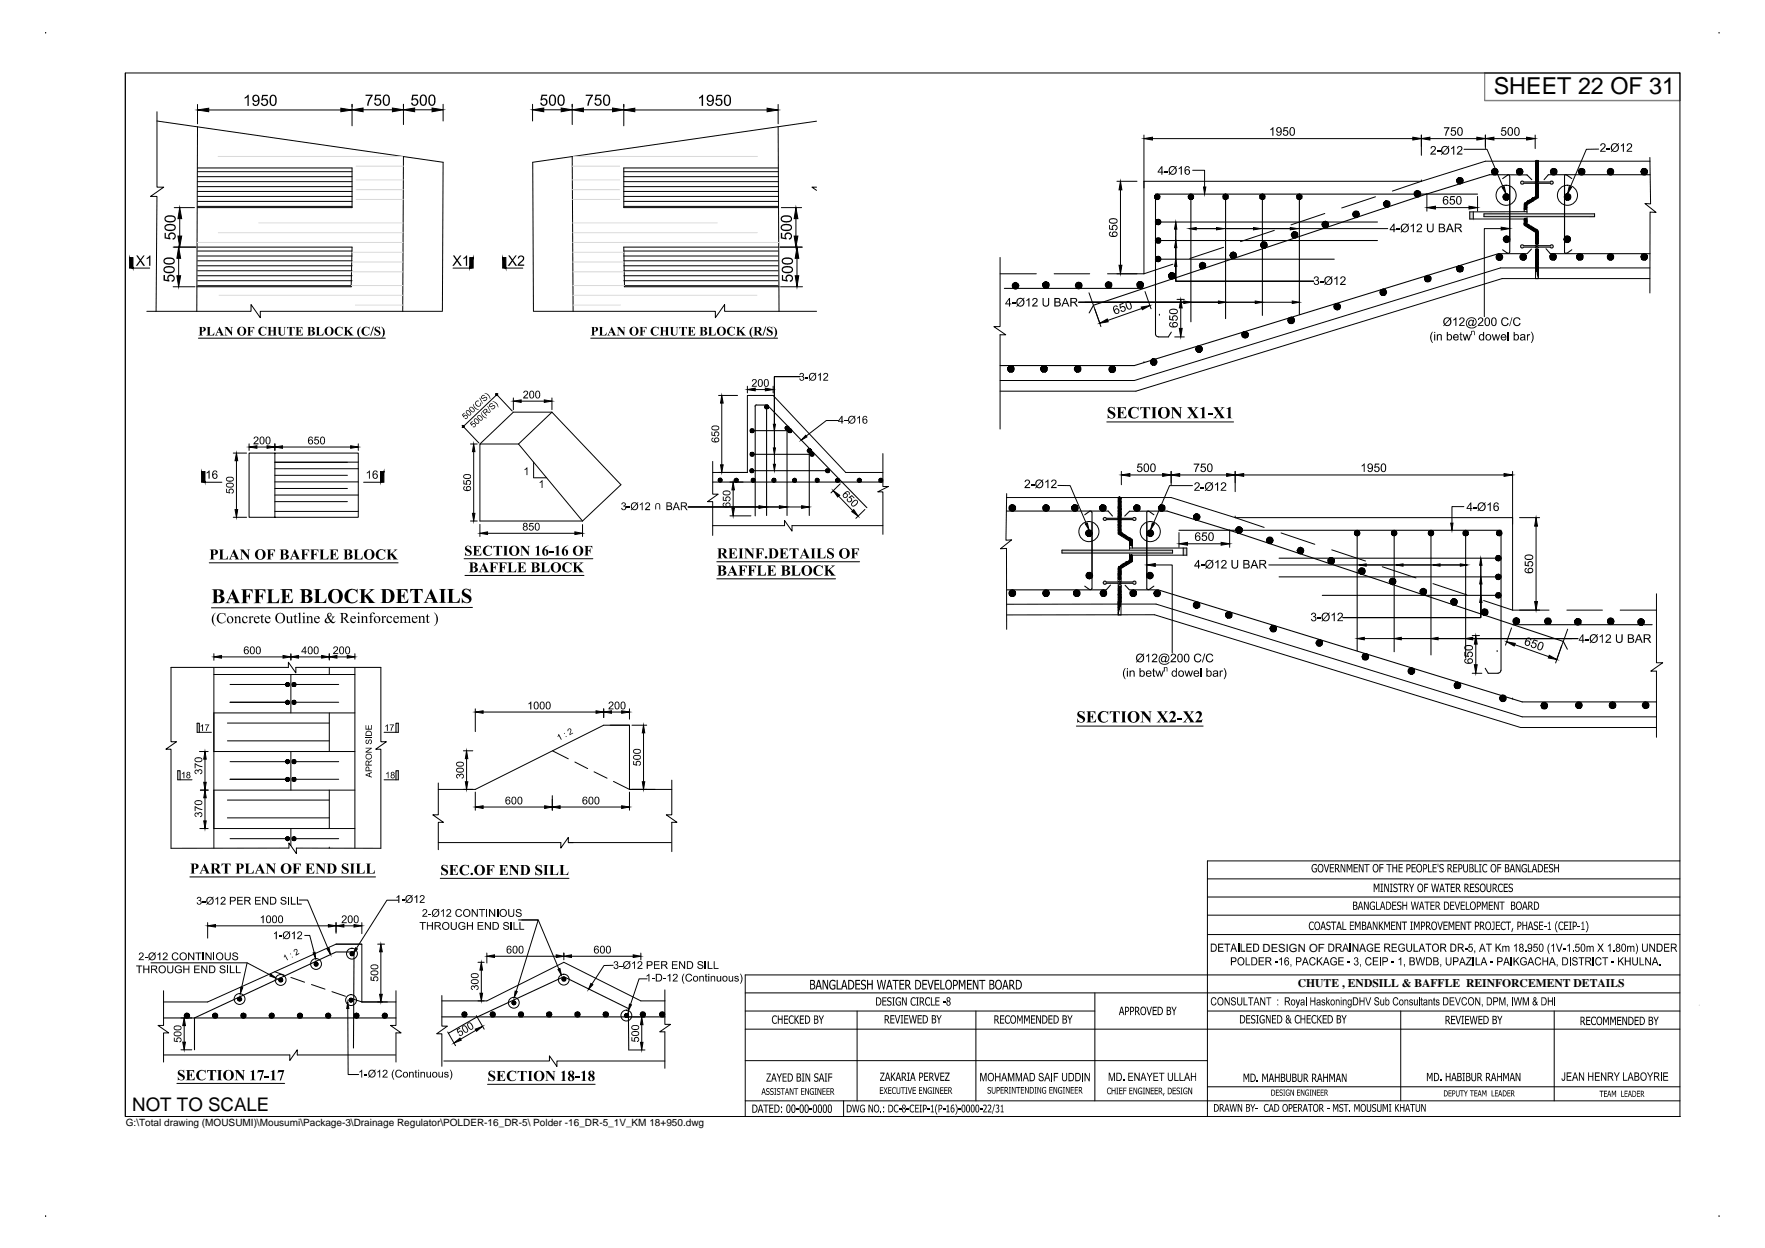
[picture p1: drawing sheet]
<svg xmlns="http://www.w3.org/2000/svg" width="420mm" height="297mm" viewBox="0 0 420 297" stroke-linecap="round" stroke-linejoin="round" font-family="sans-serif">
<defs><g id="words">
<text font-size="5.6" x="355.6" y="22.5">SHEET 22 OF 31</text>
<text font-size="4.5" x="31.5" y="264.5">NOT TO SCALE</text>
<text font-size="2.8" x="308.9" y="235">CHUTE , ENDSILL &amp; BAFFLE REINFORCEMENT DETAILS</text>
<text font-size="2.7" x="300.6" y="226.5">DESIGN OF</text>
<text font-size="2.4" x="30" y="268">G:\Total drawing (MOUSUMI)\Mousumi\Package-3\Drainage Regulator\POLDER-16_DR-5\ Polder -16_DR-5_1V_KM 18+950.dwg</text>
</g></defs>
<!-- layer: Dimension -->
<g fill="none" stroke="#000" stroke-width=".24">
<path d="M37.4 28.8l68.1 9.8-.2 35.5M47 30.2l-.2 43.9M47 40h36.8v9.4h-36.8M96 37.3l-.1 36.8M136.2 37.3l.2 36.8M185.2 40h-36.7v9.4h36.7M185.2 30.2l.2 43.9M194.4 28.8l-67.6 9.8 .2 35.5M47 58.8h36.8l-.2 9.5h-36.8M47 49.1h36.8M47 47.9h36.8M47 46.8h36.8"/>
<path d="M47 45.6h36.8M47 44.4h36.8M47 43.2h36.8M47 42.1h36.8M47 40.9h36.8M47.1 59.7h36.7M148.5 59.7h36.7M148.5 49.1h36.8M148.5 47.9h36.8M148.5 46.8h36.8M148.5 45.6h36.8M148.5 44.4h36.8"/>
<path d="M148.5 43.2h36.8M148.5 42.1h36.8M148.5 40.9h36.8M185.2 58.8h-36.7l.2 9.5h36.7M47.1 68h36.7M47.1 66.8h36.7M47.1 65.6h36.7M47.1 64.4h36.7M47.1 63.3h36.7M47.1 62.1h36.7M47.1 60.9h36.7M148.5 68h36.7"/>
<path d="M148.5 66.8h36.7M148.5 65.6h36.7M148.5 64.4h36.7M148.5 63.3h36.7M148.5 62.1h36.7M148.5 60.9h36.7"/>
</g>
<!-- layer: line -->
<g fill="none" stroke="#000" stroke-width=".24">
<path d="M37.4 26.6v17.9h1.6l-3.2 2.3h1.6l-.2 27.3M47 24.9v4.6M49.7 26.2h31.4M83.8 24.8v5.1M86.4 26.1h7M96 24.8v4.8M98.7 26.1h4.2M105.5 24.8v4M126.8 24.8v4M129.4 26.1h4.2M136.2 24.8v4.8M138.9 26.1h6.9"/>
<path d="M148.5 24.8v5.1M151.1 26.2h31.5M185.2 24.9v4.6M348.5 35.5h5.5l3.8 9M365.5 38.4v8.4l-2.7 1.7v1.9M366.2 38.4v8.6l-2.7 1.7v2.2M380.6 35.5h-3l-3.8 9M392.8 37.5l.1 11-1.3-.1 2.6 2.2-1.4-.1v19.2M392.8 38.4h-39.2l-15.2 4.8h-66.1v22M41.2 58.8h5.4M41.5 49.4h4.8M42.8 52v4.2"/>
<path d="M185.7 58.8h5.3M186 49.4h4.8M189.5 52v4.2M194.4 44.5h-1.1l1.1 .8M279.9 58.9v8h32.8M279.9 54.5v12.4h32.8M279.9 52.8v13.4M283.2 54.4h47.2M283.9 40.5h2.9v4M338.4 43.1h.1M362.8 52.1v1.5l2.7 1.7v11M363.5 51.6v1.8l2.7 1.6v11.3"/>
<path d="M35 74.1h24.8v-1.6l2.2 3.1v-1.5h43.2M41.2 68.3h5.2M42.5 61.5v4.1M127.1 74.1h43.2v1.5l2.2-3.1v1.6h21.9M185.8 68.3h5.2M189.7 61.5v4.1M238.1 61.3v16.4h-1.5l2.8 2h-1.3v22.4M256.8 71.9h50.8M279.9 63.4v3.5h32.8M365.5 63.8h-8.3l-87.2 26.8h-31.9M366.2 63.8h26.6M392.8 66.3h-35.2l-87.2 26.8h-32.3"/>
<path d="M118 93.7l3.9 4.1M118.5 93.7l-8.5 8.1M131.4 98.1l-8 7.6 15.3 18.3M131.4 98.1l16.4 17.3-9.1 8.6M131.4 98.1h-9.2l-8 7.6M65.4 107.8v15.3h19.9v-15.3h-26v15.3h6.1M110 101.2l4 4.2M123.4 105.7h-9.2v18.3h24.5M127 110v3.7M127 113.7h3.1M169.7 112.5h8.2v-18.4h6.2l17.2 18.4h8.9M169.7 109.8v7.8h1.3l-2.6 1.8h1.3v8"/>
<path d="M210.2 108v7.8h1.3l-2.6 1.3h1.3v10.1M239.6 118.4h39.2l15.2 4.8h66.1v22M239.6 117.5l-.1 11.1 1.3-.1-2.6 2.1 1.4-.1v19.3M251.8 115.5l2.9 .1 3.9 9M266.2 118.4v8.7l2.7 1.7v2.2M266.9 118.4v8.5l2.7 1.7v1.8M283.9 115.6h-5.5l-3.8 9M169.7 125.1h17.1v-1.2l1.7 2.5v-1.3h21.7M268.9 131.6v1.8l-2.7 1.7v11.3M269.6 132.1v1.6l-2.7 1.6v11.1M294 123.1h.1M302 134.5h47.2"/>
<path d="M348.5 120.6h-2.9v3.9M352.5 139v8h-32.8M352.5 134.5v12.5h-32.8M352.5 132.9l.1 13.4M40.7 158.8h28v-1.2l1.7 2.6v-1.4h20.3v17.7h1.3l-2.6 1.8h1.3v23.6h-20.1v1.3l-1.8-2.6v1.3h-28.1v-23.6h-1.2l2.5-1.8h-1.3zM50.9 158.8v43.1M78.4 158.8v1.7M84.5 158.8v43.1M239.6 146.4l35.2-.1 87.2 26.9h32.3M266.2 143.8h-26.6M266.9 143.8h8.3l87.2 26.8h31.9M324.8 152h50.8"/>
<path d="M352.5 143.4v3.6h-32.8M394.3 141.3v16.4h1.5l-2.8 2h1.3v15.8M46.9 174.3h3.4M50.9 178.9h33.6M50.9 169.7h33.6M50.9 160.5h33.6M54.1 172.1h24.3M54.1 176.3h24.3M54.8 162.9h13.9M54.8 167.1h13.9M69.2 160.5v9.2M69.2 178.9v9.2"/>
<path d="M69.8 162.9h10.8M69.8 167.1h10.8M78.4 169.7v9.2M91.4 174.3h3.4M131.5 178.7l3.8 1.9M145.2 172.6h4.6v15.3M149.8 172.6h-6.1l-30.6 15.3h-8.8M42.3 185.6h3.4M50.9 197.2h33.6M50.9 188.1h33.6M54.1 190.4h24.3M54.1 194.7h24.3"/>
<path d="M54.8 181.3h13.9M54.8 185.5h13.9M54.8 199.6h13.9M69.2 197.2v4.1M69.8 181.3h10.8M69.8 185.5h10.8M69.8 199.6h10.8M78.4 188.1v9.1M91.4 185.6h3.4M104.3 186.4v7.5h-1.3l2.6 1.8h-1.3v6.5M136.8 181.4l3.1 1.5M141.4 183.7l3.1 1.5"/>
<path d="M146 186l3.8 1.9M149.8 187.9h10.1M159.9 185.7v8.2h-1.3l2.5 1.8h-1.2v7M71.2 214.2h2l4.9 11.6M78.4 201.9h.1M94.8 214.3h-2.7l-7.2 11.4M104.3 200.5h29.2v1.4l1.8-2.6v1.2h1.1M123.4 219h4.7l-5.2 17M124.2 219h3.9l4.9 11.6M135.3 200.5h24.5M35.9 229.2h22.9l5.6 2.9M38.9 235.8v8.3h-1.3l2.6 1.7h-1.3v7"/>
<path d="M58.8 229.2l-1.3 5.8M65.4 231.3l2.2 .8M69.2 232.6l3.3 1.2M72.5 222.6h1.2l1.1 4.1M74.2 234.3l3.2 1.1M79 236l3.2 1.1M80 224.7h6.1v13.8M80 224.7l-30.6 13.8h-10.5M80 224.7h6.1M83.9 237.7l2.2 .8M86.1 238.5h8.2M94.3 235.8v8.3h-1.4l2.6 1.7h-1.2v7"/>
<path d="M105.2 237v7.2h1.3l-2.5 1.9h1.2v7.7M105.2 238.2h10.7l18.3-9.2 18.4 9.2h5.7M146 229.8h-2.2l-2.9 4.4M154 233h-1.9l-2 6.1M158.3 235.6v8.2h1.3l-2.6 1.8h1.3v8.7M38.9 251.1h30.1v1.3l1.8-2.5v1.2h23.3M82.8 240l.1 15.7h2.5M105.6 252.5h25.2v-1.2l1.8 2.5v-1.3h25.7"/>
<circle cx="358.5" cy="46.5" r="2.39"/>
<circle cx="373.1" cy="46.5" r="2.39"/>
<circle cx="259.2" cy="126.5" r="2.39"/>
<circle cx="273.8" cy="126.5" r="2.39"/>
<circle cx="57" cy="237.8" r="1.29"/>
<circle cx="66.8" cy="233.2" r="1.29"/>
<circle cx="75.2" cy="229.4" r="1.29"/>
<circle cx="83.6" cy="238" r="1.29"/>
<circle cx="83.8" cy="227" r="1.29"/>
<circle cx="122.3" cy="238.7" r="1.29"/>
<circle cx="134.2" cy="233.2" r="1.29"/>
<circle cx="149.1" cy="241.7" r="1.29"/>
</g>
<g fill="#000" stroke="#000" stroke-width=".24">
<path d="M47 26.2l2.7-.4v.8zM81.1 25.8l2.7 .4-2.7 .4zM83.8 26.1l2.6-.4v.9zM93.4 25.7l2.6 .4-2.6 .5zM96 26.1l2.7-.4v.9zM102.9 25.7l2.6 .4-2.6 .5zM126.8 26.1l2.6-.4v.9zM133.6 25.7l2.6 .4-2.6 .5zM136.2 26.1l2.7-.4v.9zM145.8 25.7l2.7 .4-2.7 .5zM148.5 26.2l2.6-.4v.8zM182.6 25.8l2.6 .4-2.6 .4z"/>
<path d="M42.8 49.4l.5 2.6h-.9zM42.4 56.2h.9l-.5 2.6zM189.5 49.4l.4 2.6h-.9zM189 56.2h.9l-.4 2.6zM279.9 57.2l.2 1.7h-.5zM279.9 52.8l.2 1.7h-.5zM283.1 54.4l1.7-.2v.5zM286.5 44.5h.5l-.2 1.7zM289.6 54.2l1.7 .2-1.7 .3zM298.4 54.2l1.7 .2-1.7 .3zM307.2 54.2l1.6 .2-1.6 .3zM357.6 44.6l.5-.2 .4 1.7z"/>
<path d="M373.5 44.4l.6 .2-.9 1.5zM42.1 65.6h.9l-.5 2.7zM42.5 58.8l.5 2.7h-.9zM189.3 65.6h.8l-.4 2.7zM189.7 58.8l.4 2.7h-.8zM279.9 61.7l.2 1.7h-.5zM281.8 71.6l1.7 .3-1.7 .3zM290.1 71.6l1.6 .3-1.6 .3zM298.8 71.6l1.7 .3-1.7 .3zM307.6 71.6l1.7 .3-1.7 .3zM258.3 124.7l.6-.2 .3 1.6zM274.3 124.5l.5 .2-.9 1.4z"/>
<path d="M323.5 134.5l1.7-.3v.6zM332.3 134.5l1.7-.3v.6zM341.1 134.5l1.7-.3v.6zM345.3 124.5h.6l-.3 1.7zM347.6 134.2l1.7 .3-1.7 .3zM352.5 137.3l.3 1.7h-.6zM352.5 132.9l.3 1.6h-.6zM323.1 152l1.7-.3v.6zM331.9 152l1.7-.3v.6zM340.6 152l1.7-.3v.6zM348.9 152l1.7-.3v.6zM352.5 141.7l.3 1.7h-.6z"/>
<path d="M57.3 235l.5 .1-.6 1.4zM64.5 231.9l1.2 .9-1.5-.5zM74.5 226.8l.5-.1 .1 1.5zM77.8 225.9l.5-.2 .4 1.5zM84.7 225.6l.4 .3-1.1 1.1zM122.6 235.9l.5 .1-.7 1.4zM132.8 230.7l.5-.2 .3 1.5zM140.7 234.1l.4 .3-1 1.1zM149.8 239l.5 .2-.7 1.4zM82.8 238.5l.2 1.5h-.5z"/>
<path d="M118.1 94v.1l.2-.1zM118.1 94.1l.2-.1zM118.3 94l-.1 .1h.2z"/>
<path d="M118.3 93.7v.3l.1-.2zM118.1 93.8l.2-.1v.3zM118.1 93.8v.2h.2z"/>
<path d="M118.3 94l.1 .1v-.1zM118.4 93.8v.2h-.1z"/>
<path d="M110.1 101.7h.2v-.2zM110.3 101.5l.1 .2h-.1zM110.3 101.5l.1 .2 .1-.2z"/>
<path d="M110.1 101.4l.2 .1zM110.1 101.5h.2l-.2 .2z"/>
<path d="M110.4 101.4l-.1 .1h.2zM110.3 101.3l.1 .1-.1 .1zM110.1 101.4l.2 .1v-.2z"/>
<path d="M68 162.9l.1 .3 .3-.3zM68.1 163.2l.3-.3-.2 .4zM68.4 162.9l-.2 .4 .2 .1z"/>
<path d="M68 167.1l.1 .3 .3-.3zM68.1 167.4l.3-.3-.2 .5zM68.4 167.1l-.2 .5h.2z"/>
<path d="M68.2 162.5l.2 .4v-.4zM68.2 162.5l.2 .4-.3-.2zM68.1 162.7l-.1 .2h.4z"/>
<path d="M68.4 162.9v.5l.3-.1zM68.4 162.9l.5 .3-.2 .1zM68.4 162.9l.5 .3v-.3z"/>
<path d="M68.2 166.8l.2 .3v-.4zM68.2 166.8l.2 .3-.3-.2zM68.1 166.9l-.1 .2h.4z"/>
<path d="M68.4 167.1v.5h.3zM68.4 167.1l.5 .3-.2 .2zM68.4 167.1l.5 .3v-.3z"/>
<path d="M68.4 162.9h.5v-.2zM68.7 162.5l.2 .2-.5 .2zM68.4 162.5v.4l.3-.4z"/>
<path d="M68.4 167.1h.5v-.2zM68.7 166.8l.2 .1-.5 .2zM68.4 166.7v.4l.3-.3z"/>
<path d="M69.5 162.9l.1 .3 .4-.3zM69.6 163.2l.4-.3-.2 .4zM70 162.9l-.2 .4 .2 .1z"/>
<path d="M69.5 167.1l.1 .3 .4-.3zM69.6 167.4l.4-.3-.2 .5zM70 167.1l-.2 .5h.2z"/>
<path d="M69.8 162.5l.2 .4v-.4zM69.8 162.5l.2 .4-.4-.2zM69.6 162.7l-.1 .2h.5z"/>
<path d="M70 162.9v.5l.2-.1zM70 162.9l.4 .3-.2 .1zM70 162.9l.4 .3v-.3z"/>
<path d="M69.8 166.8l.2 .3v-.4zM69.8 166.8l.2 .3-.4-.2zM69.6 166.9l-.1 .2h.5z"/>
<path d="M70 167.1v.5h.2zM70 167.1l.4 .3-.2 .2zM70 167.1l.4 .3v-.3z"/>
<path d="M70 162.9h.4v-.2zM70.2 162.5l.2 .2-.4 .2zM70 162.5v.4l.2-.4z"/>
<path d="M70 167.1h.4v-.2zM70.2 166.8l.2 .1-.4 .2zM70 166.7v.4l.2-.3z"/>
<path d="M68 181.3l.1 .2 .3-.2zM68.1 181.5l.3-.2-.2 .4zM68.4 181.3l-.2 .4 .2 .1z"/>
<path d="M68 185.5l.1 .2 .3-.2zM68.1 185.7l.3-.2-.2 .4zM68.4 185.5l-.2 .4h.2z"/>
<path d="M68 199.6l.1 .2 .3-.2zM68.1 199.8l.3-.2-.2 .4zM68.4 199.6l-.2 .4 .2 .1z"/>
<path d="M68.2 180.9l.2 .4v-.5zM68.2 180.9l.2 .4-.3-.3zM68.1 181l-.1 .3h.4z"/>
<path d="M68.4 181.3v.5l.3-.1zM68.4 181.3l.5 .2-.2 .2zM68.4 181.3l.5 .2v-.2z"/>
<path d="M68.2 185.1l.2 .4v-.4zM68.2 185.1l.2 .4-.3-.2zM68.1 185.3l-.1 .2h.4z"/>
<path d="M68.4 185.5v.4h.3zM68.4 185.5l.5 .2-.2 .2zM68.4 185.5l.5 .2v-.2z"/>
<path d="M68.2 199.2l.2 .4v-.4zM68.2 199.2l.2 .4-.3-.2zM68.1 199.4l-.1 .2h.4z"/>
<path d="M68.4 181.3h.5v-.3zM68.7 180.9l.2 .1-.5 .3zM68.4 180.8v.5l.3-.4z"/>
<path d="M68.4 185.5h.5v-.2zM68.7 185.1l.2 .2-.5 .2zM68.4 185.1v.4l.3-.4z"/>
<path d="M68.4 199.6h.5v-.2zM68.7 199.2l.2 .2-.5 .2zM68.4 199.2v.4l.3-.4z"/>
<path d="M69.5 181.3l.1 .2 .4-.2zM69.6 181.5l.4-.2-.2 .4zM70 181.3l-.2 .4 .2 .1z"/>
<path d="M69.5 185.5l.1 .2 .4-.2zM69.6 185.7l.4-.2-.2 .4zM70 185.5l-.2 .4h.2z"/>
<path d="M69.5 199.6l.1 .2 .4-.2zM69.6 199.8l.4-.2-.2 .4zM70 199.6l-.2 .4 .2 .1z"/>
<path d="M69.8 180.9l.2 .4v-.5zM69.8 180.9l.2 .4-.4-.3zM69.6 181l-.1 .3h.5z"/>
<path d="M70 181.3v.5l.2-.1zM70 181.3l.4 .2-.2 .2zM70 181.3l.4 .2v-.2z"/>
<path d="M69.8 185.1l.2 .4v-.4zM69.8 185.1l.2 .4-.4-.2zM69.6 185.3l-.1 .2h.5z"/>
<path d="M70 185.5v.4h.2zM70 185.5l.4 .2-.2 .2zM70 185.5l.4 .2v-.2z"/>
<path d="M69.8 199.2l.2 .4v-.4zM69.8 199.2l.2 .4-.4-.2zM69.6 199.4l-.1 .2h.5z"/>
<path d="M70 181.3h.4v-.3zM70.2 180.9l.2 .1-.4 .3zM70 180.8v.5l.2-.4z"/>
<path d="M70 185.5h.4v-.2zM70.2 185.1l.2 .2-.4 .2zM70 185.1v.4l.2-.4z"/>
<path d="M70 199.6h.4v-.2zM70.2 199.2l.2 .2-.4 .2zM70 199.2v.4l.2-.4z"/>
<path d="M68.4 199.6v.5l.3-.1zM68.4 199.6l.5 .2-.2 .2zM68.4 199.6l.5 .2v-.2z"/>
<path d="M70 199.6v.5l.2-.1zM70 199.6l.4 .2-.2 .2zM70 199.6l.4 .2v-.2z"/>
</g>
<g fill="#000">
<path d="M58.2 23.2l.8-.7h.2v2.7h-.3v-2.1l-.6 .4zM62.4 22.6h1.3v.3h-1l-.2 .7 .7-.2 .6 .5v.8l-.6 .5-.8-.1-.3-.5 .3-.1 .4 .4h.4l.3-.3v-.5l-.3-.3-1 .1zM87 22.5h1.7v.3l-.8 1.5-.2 .9h-.3v-.6l.9-1.8h-1.3zM89.4 22.5h1.3v.3h-1.1l-.1 .8 .8-.2 .5 .6-.2 .9-.4 .3-.8-.1-.3-.5 .3-.2 .1 .4 .6 .1 .4-.4-.1-.5-.2-.3-1.1 .2zM98.2 22.5h1.3v.3h-1.1l-.1 .8 .8-.2 .5 .6-.1 .8-.5 .4-.7-.1-.4-.5v-.2h.3l.1 .4 .6 .1 .4-.4-.1-.5-.2-.3-1.1 .2zM128.9 22.5h1.3v.3h-1l-.2 .8 .7-.2 .6 .4v.9l-.4 .4-.8 .1-.4-.4-.1-.4h.3l.4 .5h.4l.3-.4v-.4l-.3-.4-1.1 .2zM139.4 22.5h1.8l-.8 1.6-.2 1.1h-.4l.1-.8 .8-1.6h-1.3zM141.8 22.5h1.3v.3h-1l-.2 .8 .8-.2 .5 .5v.8l-.6 .5h-.6l-.5-.5v-.3h.3l.3 .5h.4l.4-.5-.3-.7-1.1 .2zM166.4 23.2l.8-.7h.2v2.7h-.4v-2.1l-.6 .4zM170.6 22.6h1.3v.3h-1.1l-.1 .7 .7-.2 .5 .5v.8l-.4 .5h-.7l-.5-.4v-.3h.3l.3 .4h.5l.2-.3v-.6l-.3-.3-1 .2zM340.6 35l.6-.3 .5 .3v.7l-.9 .8h1v.3h-1.3l.2-.5 .9-.9-.1-.3-.3-.2-.2 .1-.2 .4-.3-.1zM342.1 35.9h.7v.3h-.7z"/>
<path d="M345.4 35.3l.8-.6v2.1h-.3v-1.6l-.4 .3zM346.9 35l.6-.3 .6 .3v.7l-1 .8h1v.3h-1.3l.1-.4 1-1-.2-.4h-.4l-.2 .4-.3-.1zM381 34.4l.5-.3 .6 .2v.7l-.9 .9h1v.2h-1.3l.2-.4 .9-.9-.1-.4-.2-.1-.4 .1-.1 .3h-.3zM382.5 35.3h.7v.2h-.7zM385.9 34.6l.7-.5v2h-.3v-1.5l-.4 .3zM387.3 34.4l.5-.3 .6 .2v.7l-.9 .9h1v.2h-1.3l.2-.4 .9-.9-.1-.4-.2-.1-.4 .1-.1 .3h-.2zM39.2 55.4h.3v1.1l.7 .1-.2-.6 .2-.4 .6-.3 .5 .1 .5 .5v.8l-.7 .4v-.4l.5-.3v-.4l-.3-.3-.5-.1-.5 .5 .2 .9-1.3-.3zM185.9 55.4h.3v1.1l.7 .1-.1-.2 .1-.8 .4-.3h.6l.6 .5v.9l-.7 .4v-.4l.4-.3 .1-.3-.2-.3-.5-.2-.5 .4 .1 1-1.3-.3zM277.2 40.7h.7v.3h-.7zM280.7 40l.6-.4v2h-.2v-1.6l-.5 .3zM332.5 54.4h.7v.3h-.7zM335.8 53.7l.8-.5v2.1h-.3v-1.6l-.4 .3z"/>
<path d="M337.3 53.4l.8-.2 .3 .3v.6l-.9 .9h1v.3h-1.3l.2-.5 .9-.9-.3-.5-.4 .1-.1 .4-.3-.1zM339.7 53.2h.3v1.6l.3 .2 .6-.1 .1-1.7h.3v1.5l-.4 .6h-.7l-.4-.2zM38.9 65.5h.4v1l.7 .1-.2-.2 .1-.7 .4-.3h.7l.5 .4 .1 .8-.3 .4-.4 .1-.1-.3 .5-.3v-.4l-.3-.3-.4-.1-.3 .1-.2 .4 .2 .8-1.4-.2zM186.1 65.5h.3v1l.7 .1-.1-.5 .2-.5 .5-.3 .6 .1 .5 .5v.7l-.3 .3-.5 .2v-.3l.5-.4v-.3l-.3-.3-.5-.1-.4 .4 .2 .9-1.4-.2zM240.9 72.1h.8v.3h-.8zM244.3 71.4l.8-.5v2.1h-.3v-1.7l-.5 .4zM245.9 71l.7-.1 .3 .2 .1 .7-1 .9h1v.3h-1.3l.2-.5 .8-.9-.2-.5h-.3l-.2 .4h-.3zM248.2 70.9h.2v1.5l.4 .3 .6-.1 .1-1.7h.3v1.6l-.3 .4-.7 .1-.5-.3zM312.9 66l.5-.2 .5 .3v.4l-.2 .2 .3 .3v.5l-.4 .3h-.5l-.4-.5 .3-.1 .3 .5 .3-.1 .1-.6-.5-.1v-.3l.4-.1a.35 .35 0 0 0-.2-.5 .35 .35 0 0 0-.4 .4l-.3-.1zM314.3 66.9h.7v.3h-.7zM317.6 66.3l.8-.5v2h-.3v-1.6l-.4 .3zM319.1 66l.7-.2 .5 .3-.1 .6-.9 .9h1v.2h-1.3l.1-.3 1-1.1-.1-.3-.2-.1h-.3l-.2 .4h-.2z"/>
<path d="M345.9 76l.8-.5v2.1h-.3v-1.6l-.4 .3zM347.5 75.7l.7-.2 .4 .3v.6l-.9 1h.9v.2h-1.3l.2-.5 .9-.9-.1-.3-.2-.2-.4 .1-.1 .4-.2-.1zM350.2 78.8h.8l.1 1h-.2v-.7a.26 .26 0 0 0-.3-.2 .26 .26 0 0 0-.2 .3v.6h-.2zM351.9 75.8l.4-.3 .7 .3v.7l-.9 .9h1v.2h-1.3l.1-.4 .9-.9-.2-.6-.4 .1-.1 .4-.3-.1zM357.7 75.7l.3-.2h.6l.4 .3 .1 .3-.3 .1-.2-.4h-.6l-.4 .6 .1 .5 .3 .5h.5l.4-.6 .2 .1-.3 .6-.8 .1-.6-.5v-.9zM359.9 75.5h.1l-.6 2.1h-.1zM360.6 75.7l.8-.2 .5 .5-.2 .2-.3-.4-.4-.1-.5 .5v.7l.4 .5h.5l.3-.6 .3 .1-.5 .7h-.7l-.6-.6v-.9zM110 98.7l.5-.5 .1 .2-.4 .3 .2 .4 .2-.3 .5-.1 .3 .4-.1 .4-.4 .3-.2-.1v-.2h.5v-.4l-.5-.2-.3 .5zM112.6 96.2h.1l.5 .9 .8 .4-.3 .1-.6-.3-.4-.6zM113.3 95.5l.4-.2 .3 .1-.6 .3-.1 .5 .4 .4h.4l.3-.3-.1-.4 .2-.1v.7l-.6 .3-.5-.2-.3-.4zM114.2 94.6l.7 1.5-.8-1.3zM114.6 94.2l.4-.2 .4 .1-.6 .3a.23 .23 0 0 0 0 .3 .23 .23 0 0 0 .3 0l.7-.2 .2 .2v.3l-.4 .4-.6-.1 .7-.2a.28 .28 0 0 0 0-.5 .28 .28 0 0 0-.4 .2l-.6 .1-.2-.3z"/>
<path d="M114.5 98.2l.1-.1 .4 .9 .9 .5h-.3l-.6-.3zM115.3 93.6l.2-.1 .7 .3 .4 .5 .1 .6-.1 .1-.5-1zM116 96.7l.1-.1 .7 1.5zM116.5 96.3l.4-.3 .4 .1-.6 .3a.2 .2 0 0 0-.1 .2 .2 .2 0 0 0 .3 .1l.5-.3h.3l.2 .3-.1 .4-.4 .3-.5-.1 .7-.2a.29 .29 0 0 0 0-.5 .29 .29 0 0 0-.4 .2l-.6 .1-.2-.3zM117.2 95.6l.3-.1 .6 .3 .3 .4 .2 .7-.1 .1-.2-.7-.4-.4zM340.9 79h.2l-.4 1.3 .4 1.3-.4-.3-.3-.9 .2-.8zM342 79.6h.3v.2l.3-.3 .5 .1 .1 1.4h-.2v-.9a.35 .35 0 0 0-.5-.3 .35 .35 0 0 0-.2 .4v.8h-.3zM347.6 79.2l.2-.1v.5h.3v.1h-.3v1l.3 .1v.2l-.5-.1v-1.2h-.2v-.1h.2zM348.2 79.6h.2l.4 1.1 .3-1.1h.2l.3 1.1 .4-1.1h.2l-.5 1.4h-.2l-.3-1.1-.3 1.1h-.3zM355.1 79.6h.3l.3 1.1 .3-1.1h.3l.3 1.1 .3-1.1h.2l-.5 1.4h-.2l-.3-1.1-.3 1.1h-.3zM363.5 79.6h.2v.2l.2-.3 .4 .1-.5 .4-.1 1h-.2zM364.4 79l.4 .3 .3 .6-.1 .9-.4 .8-.2-.1 .4-.6v-1z"/>
<path d="M111.9 100.7l.5-.5 .2 .1-.5 .4 .2 .4 .4-.4 .5 .2v.6l-.6 .2-.1-.1 .1-.2h.5l-.1-.4a.29 .29 0 0 0-.4-.1 .29 .29 0 0 0-.1 .3l-.2 .2zM124.9 111.7l.6-.5v1.9h-.2v-1.5l-.4 .3zM128.5 114.7l.6-.4v1.8h-.2v-1.4l-.3 .2zM244 114.4l.4-.3 .5 .1 .2 .2v.6l-.9 .9h1v.3h-1.3l.1-.4 .9-.9v-.4l-.2-.1h-.3l-.2 .3h-.3zM245.4 115.3h.8v.3h-.8zM248.8 114.7l.8-.6v2.1h-.3v-1.6l-.5 .3zM250.3 114.4l.4-.3h.4l.3 .3v.6l-.9 .9h1v.3h-1.3l.1-.4 1-1.1-.3-.3h-.3l-.2 .3h-.3zM284.4 115l.7-.2 .4 .2v.7l-.9 .9h1v.2h-1.3l.2-.5 .9-.8-.1-.3-.2-.2-.4 .1-.1 .3h-.3zM285.9 116h.7v.2h-.7zM289.2 115.3l.8-.5v2h-.3v-1.6l-.5 .3zM290.7 115l.7-.2 .4 .2v.7l-.9 .9h1v.2h-1.3l.2-.5 .9-.8-.3-.5-.4 .1-.1 .3h-.3zM285.9 134.5h.8v.2h-.8z"/>
<path d="M289.3 133.8l.8-.5v2h-.3v-1.6l-.5 .3zM290.8 133.5l.7-.2 .4 .2v.7l-.9 .9h1v.2h-1.4l.2-.4 .9-1-.2-.4h-.3l-.3 .4h-.2zM293.1 133.3h.3v1.5l.3 .3 .7-.2 .1-1.6h.3v1.5l-.3 .4-.8 .2-.5-.4zM350.7 120.7h.8v.3h-.8zM354.1 120.1l.8-.5v2h-.3v-1.6l-.5 .3zM272.8 156.1l.7-.5v2h-.2v-1.5l-.5 .3zM274.3 155.8l.4-.2 .7 .2v.7l-.9 .9h1v.2h-1.3l.2-.5 .8-.8-.2-.5h-.3l-.2 .4h-.3zM277.1 158.8h.1v.1l.2-.1 .5 .1v.9h-.2v-.9a.25 .25 0 0 0-.4 0 .25 .25 0 0 0 0 .3v.6h-.2zM278.8 155.8l.8-.2 .3 .2v.7l-.9 .9h1v.2h-1.4l.2-.4 .9-1-.2-.4h-.3l-.3 .4h-.2zM284.3 156l.8-.5 .4 .1 .4 .3 .1 .2-.3 .1-.3-.4h-.6l-.3 .7 .1 .7 .3 .2 .6-.1 .2-.4 .3 .1-.3 .5-.8 .2-.4-.3-.3-.5zM286.7 155.5h.2l-.6 2.2h-.2zM287.3 155.8l.8-.3 .6 .4 .1 .2-.3 .1-.1-.3-.6-.1-.5 .5v.6l.3 .5h.6l.4-.5 .2 .1-.4 .6-.6 .1-.6-.5-.2-.8z"/>
<path d="M312.2 146l.6-.2 .5 .3v.5l-.3 .1 .3 .3 .1 .5-.4 .3-.5 .1-.4-.4v-.2h.2l.2 .4h.4l.2-.3-.1-.5h-.4v-.2l.4-.2v-.4l-.4-.1-.3 .4h-.2zM313.6 147h.8v.2h-.8zM317 146.3l.7-.5v2h-.2v-1.5l-.5 .3zM318.5 146l.7-.2 .4 .3v.6l-.9 .9h1v.2h-1.4l.2-.4 .9-1-.3-.4-.3 .1-.2 .3h-.2zM377.4 152.1h.8v.3h-.8zM380.8 151.4l.7-.4v2h-.2v-1.6l-.4 .3zM382.3 151.1l.8-.1 .3 .2v.6l-.9 1h1v.2h-1.3l.1-.5 .9-.8v-.3l-.3-.3-.3 .1-.1 .4-.3-.1zM384.7 151h.2l.1 1.5 .3 .3 .6-.2 .1-1.6h.3v1.3l-.3 .6-.9 .1-.3-.3zM47.7 172.8l.6-.4v1.6h-.2v-1.3l-.4 .3zM48.8 172.4h1l-.5 1-.1 .6h-.2l.1-.4 .5-1h-.8zM87.1 176.2l.3-.2-.2 .5a.25 .25 0 0 0 .2 .4 .25 .25 0 0 0 .2-.4l.3-.5 .5 .1 .1 .7-.3 .3-.2-.1 .3-.1v-.4a.28 .28 0 0 0-.3-.3 .28 .28 0 0 0-.2 .4l-.2 .5h-.4l-.2-.3zM87 178h1.5v.2l-1.1 .8h1.1v.1h-1.5v-.2l1.2-.7h-1.2z"/>
<path d="M87 172.6h.2v.9h.5v-.9h.1v.9h.5v-.9h.2v1.1h-1.5zM87 175.5h1.5v.2h-1.5zM91.7 172.8l.6-.4v1.6h-.2v-1.3l-.3 .3zM92.8 172.4h1l-.5 1-.1 .6h-.2v-.4l.5-1h-.7zM132.9 174.8l.1-.1 .7 1.3-.2 .1-.5-1-.2 .3zM135.2 173.6l.3-.2 .5 .1-.3 1.2 .7-.3 .1 .1-.9 .5 .2-1.1a.28 .28 0 0 0-.3-.4 .28 .28 0 0 0-.2 .5h-.2zM267.8 159h.2l-.3 .6-.1 1.1 .4 .9h-.3l-.4-.9 .1-.9zM268.9 159.6h.2v.2l.3-.2 .6 .1 .1 1.4h-.2v-1l-.3-.3-.4 .1-.1 1.2h-.2zM274.5 159.2l.2-.1v.5h.3v.2h-.3v1h.3l-.1 .3a.34 .34 0 0 1-.4-.5v-.8h-.2zM275 159.6h.3l.3 1.2 .3-1.2h.3l.3 1.1 .3-1.1h.3l-.5 1.5h-.3l-.3-1.2-.3 1.2h-.2zM282 159.6h.2l.4 1.2 .3-1.2h.2l.3 1.1 .3-1.1h.3l-.5 1.5h-.2l-.3-1.2-.3 1.2h-.3zM290.4 159.6h.2v.2l.1-.2h.3l.1 .3a.32 .32 0 0 0-.4 0 .32 .32 0 0 0-.1 .4v.8h-.2z"/>
<path d="M291.3 159l.4 .4 .3 .8-.1 .7-.4 .7h-.2l.3-.6 .1-.8zM43.3 184.1l.6-.4v1.5h-.2v-1.2l-.4 .3zM91.9 184.1l.6-.4v1.5h-.2v-1.2l-.4 .3zM67.7 227.3l.1-.1 .8 1.3-.2 .1-.6-1-.2 .3zM70.1 225.9h.5l.2 .2-.2 1.1 .6-.4 .1 .2-.9 .5 .2-1a.28 .28 0 0 0-.2-.5 .29 .29 0 0 0-.3 .5h-.2z"/>
<path d="M60.2 22.8l.5-.3h.4l.6 .5 .1 1.4-.6 .8h-.6l-.5-.4v-.2l.3-.1 .1 .4h.5l.5-.6v-.4l-.5 .4h-.4l-.4-.3-.1-.4zM60.3 23.4a.56 .56 0 0 0 1.1 0 .56 .56 0 0 0-1.1 0z"/>
<path d="M64.4 22.8l.4-.3 .5 .1 .5 .6v1.4l-.4 .6h-.6l-.5-.4-.1-1.4zM64.8 22.9l-.3 .4v1.1l.2 .4 .5 .1 .3-.5v-1.1l-.2-.4z"/>
<path d="M91.4 22.7l.9-.2 .5 .7-.1 1.4-.2 .4-.4 .2-.6-.1-.3-.5-.1-1.3zM91.7 22.8l-.3 .8 .1 .8 .2 .5h.4l.3-.4v-1.3l-.3-.4z"/>
<path d="M100.2 22.7l.9-.2 .5 .7-.1 1.4-.6 .6-.6-.1-.3-.5-.1-1.3zM100.5 22.8l-.3 .7 .1 .9 .2 .5h.4l.4-.6-.1-1.1-.2-.4z"/>
<path d="M102.2 22.7l.4-.2h.4l.5 .3 .2 1.5-.5 .8-.7 .1-.4-.5-.1-1.3zM102.6 22.8l-.3 .5v1.1l.3 .5h.4l.3-.5v-1.1l-.2-.5z"/>
<path d="M130.9 22.8l.4-.3h.4l.6 .5v1.5l-.4 .6-.7 .1-.4-.5-.1-1.4zM131.2 22.9l-.2 .8v.9l.3 .3h.4l.3-.3v-1.3l-.2-.5z"/>
<path d="M133 22.7l.9-.2 .5 .8v1.3l-.6 .6-.6-.1-.5-.6v-1zM133.3 22.8l-.3 .6v.9l.3 .6h.4l.4-.5v-1.1l-.3-.5z"/>
<path d="M143.9 22.7l.7-.2 .5 .5 .1 1.4-.2 .5-.3 .3-.7-.1-.4-.6-.1-1.1zM144.2 22.8l-.3 .6v1l.2 .5h.5l.3-.5v-1.1l-.3-.5z"/>
<path d="M168.3 22.9l.4-.3 .5-.1 .6 .5 .1 1.4-.5 .8h-.7l-.4-.4v-.2l.3-.1 .1 .4h.5l.4-.6v-.4l-.4 .4h-.4l-.4-.3-.2-.3zM168.4 23.4a.6 .6 0 0 0 1.2 0 .6 .6 0 0 0-1.2 0z"/>
<path d="M172.5 22.8l.3-.2 .5-.1 .6 .6 .1 1.3-.4 .8h-.7l-.5-.5-.1-1.3zM172.8 22.9l-.2 .9 .1 .8 .3 .3h.3l.4-.5v-1.1l-.4-.5z"/>
<path d="M278.5 39.7l.5-.2 .8 .2 .2-.2 .1 .1-.2 .2 .2 .4v.7l-.4 .6-.5 .1-.6-.2-.3 .3-.1-.2 .2-.3-.2-.3v-.6zM278.8 39.8l-.3 .6 .1 .7 1-1.2-.4-.2zM279.7 40.1l-1 1.1 .1 .1 .5 .1 .4-.2 .2-.4z"/>
<path d="M343.2 35.1l.6-.4 .9 .2 .2-.2 .1 .1-.2 .3 .2 .9-.2 .4-.5 .4h-.6l-.3-.2-.2 .3-.2-.1 .3-.3-.2-.5zM343.6 35.1l-.3 .6 .1 .6 1.1-1.2-.4-.2zM344.6 35.3l-1 1.2 .6 .1 .4-.3 .1-.3z"/>
<path d="M383.7 34.3l.4-.2h.6l.3 .2 .3-.2h.1l-.2 .3 .2 1-.4 .6-.8 .2-.4-.2-.2 .2-.2-.1 .3-.3-.3-.9zM384 34.4l-.3 .5 .1 .7 1.1-1.1-.3-.2zM385 34.6l-1.1 1.2 .6 .2 .5-.3 .1-.5z"/>
<path d="M39.2 53.7l.7-.4 1.3 .1 .5 .3 .1 .8-.7 .5h-1.2l-.7-.5zM39.5 53.9l-.1 .3 .4 .4 1.2 .1 .6-.4-.1-.4-.4-.2-.9-.1z"/>
<path d="M39.3 51.6l.7-.4 1.3 .1 .5 .5v.6l-.6 .5h-1.4l-.6-.4zM39.5 51.8l-.1 .4 .5 .4h1.2l.5-.3v-.4l-.4-.3h-1.2z"/>
<path d="M186 53.7l.6-.4h1.1l.8 .4v.6l-.5 .6-1.5 .1-.5-.3-.1-.3zM186.3 53.8l-.2 .5 .4 .3h1.4l.4-.4-.1-.4-.4-.1z"/>
<path d="M186 51.5l.8-.3 1.2 .1 .5 .4v.6l-.6 .6h-1.3l-.5-.2-.2-.3-.1-.4zM186.3 51.7l-.2 .6 .5 .3 1.3-.1 .4-.3-.1-.4-.3-.2h-1.2z"/>
<path d="M276.5 39.6h.2v1.3h.3v.2h-.3v.5h-.2v-.5h-.9zM276.5 39.9l-.7 1h.7z"/>
<path d="M282.2 39.7l.7-.1 .3 .3v.2h-.2l-.1-.3-.3-.1-.4 .4v.4l.3-.2h.4l.4 .4-.1 .5-.3 .4h-.5l-.3-.3-.1-1.1zM282.2 41a.45 .45 0 0 0 .9 0 .45 .45 0 0 0-.9 0z"/>
<path d="M331.8 53.2h.2v1.3h.2v.3h-.2v.5h-.3v-.5h-.9v-.3zM331.7 53.7l-.6 .8h.6z"/>
<path d="M333.7 53.5l.5-.3h.5l.4 .2 .2-.2 .1 .1-.2 .3 .2 .9-.4 .6-.4 .2-.8-.2-.2 .2h-.2l.3-.3-.3-.5zM333.9 53.7l-.2 .5 .1 .6 1.1-1.2-.7-.2zM335 53.8l-1 1.2 .5 .1 .4-.2 .2-.4z"/>
<path d="M342.5 53.2h.9l.5 .2v.5l-.3 .3 .4 .2v.5l-.2 .3-1.3 .1zM342.8 53.5v.6h.6a.33 .33 0 0 0 .3-.4 .33 .33 0 0 0-.5-.2zM342.8 54.3v.7l.9-.1-.1-.5z"/>
<path d="M345 53.2h.3l.8 2.1h-.3l-.2-.6h-.9l-.2 .6h-.3zM345.1 53.4l-.3 1.1h.7z"/>
<path d="M346.3 53.2h1l.5 .2 .1 .7-.5 .3 .7 .9h-.3l-.7-.9h-.5v.9h-.3zM346.6 53.5v.7l.9-.1 .2-.2-.2-.4z"/>
<path d="M39 63.7l.7-.4h1.1l.7 .5 .1 .6-.3 .4-.4 .2h-1.3l-.5-.3-.2-.3zM39.3 63.9l-.1 .5 .6 .3h1.1l.4-.4-.1-.4-.3-.2-1-.1z"/>
<path d="M39.1 61.6l.7-.3 1.2 .1 .5 .3 .1 .6-.5 .6-1.4 .1-.5-.2-.3-.4zM39.3 61.9l-.1 .5 .5 .2h1.3l.3-.4-.2-.5-.4-.1h-1z"/>
<path d="M186.3 63.6l.5-.3 1.4 .1 .5 .4 .1 .7-.7 .5-1.6-.1-.4-.5zM186.5 63.8l-.2 .5 .5 .4h1.1l.6-.4v-.4l-.5-.2z"/>
<path d="M186.2 61.7l.8-.4h1.1l.5 .3 .2 .8-.7 .5h-1.4l-.6-.6zM186.5 61.7l-.1 .6 .4 .3h1.2l.5-.3v-.4l-.4-.2z"/>
<path d="M240.2 70.9h.2v1.3h.3v.2h-.3v.6h-.2v-.6h-.9zM240.2 71.3l-.6 .9h.6z"/>
<path d="M242.1 71.2l.6-.3 .8 .2 .3-.3 .1 .2-.2 .2 .2 1-.4 .6-.4 .2-.8-.2-.3 .2-.1-.1 .3-.2-.3-.5zM242.4 71.3l-.2 .3 .1 .8 1.1-1.1-.3-.2zM243.5 71.4l-1 1.3h.6l.4-.3 .1-.4z"/>
<path d="M251 70.9h1l.3 .2 .1 .5-.2 .3 .3 .4-.2 .5-1.3 .2zM251.3 71.2v.6h.5a.33 .33 0 0 0 .4-.4 .33 .33 0 0 0-.5-.2zM251.3 72v.7l.9-.1v-.5z"/>
<path d="M253.5 70.9h.2l.9 2.1h-.3l-.3-.7h-.8l-.2 .7h-.3zM253.6 71.1l-.3 1h.6z"/>
<path d="M254.8 70.9l1.5 .1 .1 .7-.6 .3 .8 1h-.3l-.7-.9h-.5v.9h-.3zM255.1 71.1v.7h.8l.2-.2-.1-.4z"/>
<path d="M315.4 66.1l.6-.3 .9 .2 .2-.3 .1 .1-.2 .3 .2 .9-.3 .6-.4 .2-.9-.2-.2 .3-.2-.1 .3-.3-.3-.5zM315.7 66.2l-.2 .3 .2 .8 1-1.2-.6-.1zM316.8 66.3l-1 1.2 .6 .1 .4-.3z"/>
<path d="M341.4 79h.3v.3h-.3zM341.4 79.6h.3v1.4h-.3z"/>
<path d="M343.8 75.8l.4-.3h.6l.4 .2 .2-.2 .2 .1-.3 .3 .2 .9-.4 .7-.8 .1-.4-.2-.2 .3-.1-.2 .2-.2-.2-.9zM344.2 75.8l-.3 .5v.8l1.1-1.2-.3-.2zM345.1 76.1l-1 1.1 .6 .2 .4-.3z"/>
<path d="M349.2 76l.8-.5 1 .2 .5 .7v.5l-.4 .6-.6 .1-.1-.2-.2 .2h-.4l-.3-.3v-.7l.6-.5 .5 .2 .1-.2h.2l-.2 1.3 .5-.3v-.9l-.7-.5-.7 .1-.4 .4-.2 .9 .2 .6 .6 .2h.7l.6-.3h.3l-.1 .1-.7 .5-1.3-.2-.4-.4-.2-.5zM350 76.3l-.3 .8a.46 .46 0 0 0 .7 .2 .46 .46 0 0 0 .1-.7l-.1-.3z"/>
<path d="M353.6 75.7l.6-.2 .5 .5v1.1l-.5 .5h-.3l-.4-.3-.1-1.1zM353.9 75.8l-.3 .4v.8l.3 .4h.2l.3-.3v-.9l-.2-.4z"/>
<path d="M355.2 75.7l.6-.2 .4 .4 .1 1.1-.5 .6h-.5l-.3-.4v-.9zM355.4 75.8l-.2 .5 .2 1.1a.65 .65 0 0 0 .6-1l-.2-.6z"/>
<path d="M110.9 97.8l.3-.2 .4 .1 .6 .6-.1 .4-.2 .2-.5-.1-.5-.6zM111.1 97.8l-.1 .3 .2 .3 .3 .3h.4v-.5l-.4-.4z"/>
<path d="M111.8 96.9l.3-.1 .6 .3 .3 .5-.2 .5h-.3l-.6-.4-.2-.3zM112 97l-.1 .3 .4 .5a.32 .32 0 0 0 .5 0 .32 .32 0 0 0-.2-.5l-.4-.3z"/>
<path d="M113.7 98.9l.4-.1 .4 .2 .4 .5-.1 .5-.4 .1-.4-.2-.3-.4zM113.9 99v.5l.5 .4a.34 .34 0 0 0 .4-.3 .34 .34 0 0 0-.3-.4l-.4-.3z"/>
<path d="M114.8 97.9l.5-.5 .5-.1 .2 .3-.1 .4 .8 .1-.1 .2-.9-.1-.2 .2 .4 .5-.1 .1zM115.5 97.5l-.5 .4 .4 .4 .4-.4a.25 .25 0 0 0 0-.3 .25 .25 0 0 0-.3-.1z"/>
<path d="M344.4 79h.3v.7l.5-.2 .4 .4v.8l-.3 .3h-.4l-.3-.2v.2h-.2zM344.7 79.9v.7l.5 .2 .2-.3v-.6l-.2-.2z"/>
<path d="M346.1 79.7l.7-.2 .4 .3v.6h-1.1l.1 .3 .4 .2 .4-.4 .2 .1-.1 .3-.7 .1-.4-.2-.1-.6zM346.3 79.8l-.1 .4h.8l-.2-.4z"/>
<path d="M352.2 79.8l.3-.3 .5 .2v-.7h.3v2h-.2v-.2l-.2 .2-.7-.1-.2-.4zM352.5 79.8l-.2 .6 .2 .4 .2 .1 .3-.3 .1-.4-.2-.4z"/>
<path d="M353.6 80.3a.75 .75 0 0 1 1.5 0 .75 .75 0 0 1-1.5 0zM354 79.8l-.1 .8 .2 .2h.4l.2-.4v-.4l-.3-.3z"/>
<path d="M357.4 79.7l.7-.2 .4 .3 .1 .6h-1.1l.1 .3 .4 .2 .3-.4 .3 .1-.2 .3-.7 .1-.3-.2-.2-.6zM357.7 79.8l-.2 .4h.8l-.1-.4z"/>
<path d="M360.3 79h.3v.7l.5-.2 .4 .3 .1 .9-.4 .3h-.4l-.3-.2v.2h-.2zM360.7 79.9l-.1 .7 .5 .2 .2-.3v-.6l-.2-.2z"/>
<path d="M362 79.7l.3-.2 .7 .2 .2 1.3h-.3v-.2l-.4 .2-.6-.1v-.5l.5-.2a.28 .28 0 0 0 .4-.2 .28 .28 0 0 0-.1-.4 .28 .28 0 0 0-.4 .1l-.2 .3h-.2zM362.1 80.5a.38 .38 0 0 0 .5 .3 .38 .38 0 0 0 .2-.5z"/>
<path d="M112.9 99.7l.5-.1 .3 .2 .4 .5-.1 .4-.2 .2-.5-.1-.5-.6zM113 99.8v.3l.5 .6a.35 .35 0 0 0 .4-.3 .35 .35 0 0 0-.3-.4l-.3-.2z"/>
<path d="M246.6 114.5l.7-.4 .7 .3 .3-.3 .1 .1-.3 .3 .3 .3v.7l-.3 .5-.5 .2-.8-.2-.3 .3-.1-.2 .3-.2-.2-.4zM247 114.4l-.3 .6 .1 .7 1-1.2-.2-.1zM248 114.7l-1 1.1 .6 .2 .4-.3 .1-.3z"/>
<path d="M287.1 115l.5-.2h.5l.3 .2 .3-.3 .1 .1-.2 .3 .2 .9-.4 .7-.3 .2-.9-.3-.2 .3-.2-.1 .2-.3-.2-1zM287.3 115.2l-.2 .6 .1 .5 1.1-1.1-.7-.2zM288.4 115.3l-1 1.3h.5l.4-.2 .2-.3z"/>
<path d="M351.9 119.9l.6-.3h.5l.3 .2 .3-.3 .1 .1-.2 .3 .1 1.1-.3 .5-.9 .1-.3-.2-.2 .3-.2-.1 .2-.3-.2-.4zM352.2 120l-.2 .5 .1 .6 1.1-1.2-.7-.1zM353.3 120.1l-1 1.2 .5 .1 .5-.2 .1-.3z"/>
<path d="M285.2 133.3h.2v1.3h.3v.2h-.3v.5h-.2v-.5h-.9v-.2zM285.2 133.7l-.6 .9h.6z"/>
<path d="M287.1 133.6l.7-.4 .7 .3 .2-.3 .2 .1-.2 .4 .2 .7-.2 .6-.6 .4-.8-.3-.3 .3-.1-.1 .2-.3-.2-.4zM287.3 133.7l-.1 .5 .1 .6 1.1-1.1-.7-.2zM288.4 133.8l-1 1.2 .5 .1 .6-.3z"/>
<path d="M296 133.3h1.1l.3 .3v.3l-.3 .4 .4 .2v.4l-.3 .4h-1.2zM296.2 133.5v.6h.5a.33 .33 0 0 0 .5-.3 .33 .33 0 0 0-.5-.3zM296.2 134.4v.7l1-.2-.1-.5z"/>
<path d="M298.4 133.3h.3l.9 2h-.4l-.2-.6h-.8l-.3 .6h-.2zM298.6 133.5l-.3 1h.6z"/>
<path d="M299.8 133.3h1.1l.4 .2 .1 .6-.6 .3 .8 .9h-.4l-.6-.9h-.6v.9h-.2zM300 133.5v.7h.9l.2-.2-.2-.5z"/>
<path d="M350 119.6h.3v1.3h.2v.2h-.2v.5h-.3v-.5h-.9zM350 120l-.6 .9h.6z"/>
<path d="M355.7 119.8l.4-.2 .6 .2 .1 .3h-.2l-.2-.3h-.3l-.3 .4-.1 .4 .6-.3 .5 .3v.7l-.4 .3h-.4l-.5-.4v-1zM355.8 121a.44 .44 0 0 0 .8 0 .44 .44 0 0 0-.8 0z"/>
<path d="M268.3 159h.2v.3h-.2zM268.3 159.6h.2v1.5h-.2z"/>
<path d="M270.6 156l.5-.4h.6l.3 .2 .3-.3 .1 .1-.3 .3 .3 .4v.6l-.2 .4-.5 .3-.5 .1-.4-.2-.3 .2-.1-.1 .3-.3-.3-.8zM270.9 156l-.2 .4 .1 .7 1.1-1.2-.7-.1zM272 156.1l-1 1.2 .6 .1 .4-.2 .1-.5z"/>
<path d="M276.1 156l.9-.5 1 .3 .3 .5 .1 .5-.5 .7-.5 .1-.1-.2-.6 .2-.4-.4 .2-.8 .7-.3 .3 .3v-.2h.3l-.3 1.1 .4-.1 .3-.8-.4-.5-.4-.1h-.7l-.4 .4-.3 .4v.7l.4 .5 .4 .2h.8l.6-.4h.3l-.1 .1-.8 .5-1.3-.2-.5-.7v-.7zM276.8 156.5l-.2 .7a.44 .44 0 0 0 .6 .1 .44 .44 0 0 0 .2-.6l-.2-.3z"/>
<path d="M280.5 155.7l.7-.1 .3 .6v1.1l-.5 .4-.4-.1-.3-.5-.1-.7zM280.7 155.8l-.2 .6v.8l.2 .2a.61 .61 0 0 0 .6-.3 .61 .61 0 0 0 0-.7l-.2-.6z"/>
<path d="M282.1 155.7l.7-.1 .3 .5v1l-.5 .6-.5-.1-.2-.4-.1-1.1zM282.3 155.8l-.2 .7v.7a.44 .44 0 0 0 .6 .1 .44 .44 0 0 0 .2-.6l-.2-.8z"/>
<path d="M314.8 146.1l.5-.3h.6l.3 .2 .2-.2 .2 .1-.3 .2 .3 .9-.4 .7-.9 .2-.4-.2-.2 .2-.1-.1 .2-.3-.2-.4zM315.1 146.2l-.2 .5 .1 .7 1-1.2-.6-.2zM316.1 146.4l-.9 1.1 .5 .2 .4-.2 .2-.4z"/>
<path d="M376.7 151h.2v1.3h.3v.2h-.3v.5h-.2v-.5h-.9zM376.7 151.4l-.7 .9h.7z"/>
<path d="M378.7 151.2l.5-.3 .8 .2 .3-.2 .1 .1-.3 .3 .3 .4v.6l-.4 .5-.5 .2-.7-.2-.3 .3-.1-.1 .3-.3-.3-.6zM378.9 151.4l-.2 .4 .1 .7 1-1.2-.5-.2zM380 151.5l-1 1.2 .6 .1 .3-.2 .2-.4z"/>
<path d="M387.5 151h1l.4 .2v.5l-.3 .2 .4 .3v.3l-.2 .4-1.3 .1zM387.8 151.2v.6h.6l.2-.1-.1-.5zM387.8 152.1v.7l.9-.2a.37 .37 0 0 0 0-.4 .37 .37 0 0 0-.5-.1z"/>
<path d="M390 151h.3l.8 2h-.3l-.3-.6h-.8l-.2 .6h-.3zM390.1 151.2l-.4 1h.7z"/>
<path d="M391.3 151h1.2l.3 .1 .1 .7-.6 .3 .8 .9h-.3l-.5-.7-.3-.2h-.4v.9h-.3zM391.6 151.2v.7h.7l.3-.2v-.4l-.2-.1z"/>
<path d="M87.1 174.2l.5-.3 .7 .1 .2 .4v.7h-1.5zM87.4 174.2l-.2 .7h1.1l-.1-.7z"/>
<path d="M134.2 174.5l.2-.1 .1 .2-.2 .1zM134.6 175.3l.2-.1 .1 .2h-.2z"/>
<path d="M271.3 159h.2v.8l.6-.2 .4 .3v.7l-.3 .5h-.5l-.2-.2v.2h-.2zM271.6 159.9l-.1 .7 .5 .3 .3-.3-.1-.7-.2-.1z"/>
<path d="M272.9 159.8l.7-.2 .4 .2 .1 .6h-1.1l.3 .5 .8-.3-.2 .4-.7 .1-.3-.3zM273.2 159.8l-.2 .4h.8l-.2-.4z"/>
<path d="M279 159.8l.3-.2 .6 .2v-.8h.2v2.1h-.2v-.2l-.6 .2-.3-.2-.1-.4zM279.4 159.8l-.3 .4 .1 .4 .2 .3h.3l.2-.2v-.6l-.2-.3z"/>
<path d="M280.6 159.8l.8-.2 .4 .3v.7l-.3 .4-.5 .1-.4-.2-.1-.3zM280.9 159.8l-.2 .8 .3 .3h.3l.3-.4-.1-.5-.2-.2z"/>
<path d="M284.3 159.8l.7-.2 .4 .2 .1 .6h-1.1l.2 .5 .8-.3-.2 .4-.6 .1-.4-.3-.1-.5zM284.6 159.8l-.2 .4h.8l-.2-.4z"/>
<path d="M287.2 159h.2v.8l.6-.2 .4 .2v.8l-.3 .5h-.4l-.3-.2v.2h-.2zM287.6 159.9l-.1 .8 .4 .2 .3-.3v-.6l-.2-.2z"/>
<path d="M288.9 159.7l.3-.1 .7 .1 .2 1.4h-.3l-.1-.2-.7 .2-.3-.2 .1-.6 .9-.2-.2-.3-.8 .2zM289 160.5v.3l.3 .1 .3-.1 .1-.5z"/>
<path d="M44.5 183.8h.7l.1 .4a.21 .21 0 0 0-.2 .2 .21 .21 0 0 0 .2 .2l-.1 .6-.7-.1-.1-.5 .2-.2-.2-.2zM44.6 184.1a.25 .25 0 0 0 .5 0 .25 .25 0 0 0-.5 0zM44.5 184.8a.31 .31 0 0 0 .6 0 .31 .31 0 0 0-.6 0z"/>
<path d="M87 180a.75 .75 0 0 1 1.5 0 .75 .75 0 0 1-1.5 0zM87.4 179.7l-.2 .2 .2 .6 .6 .1 .3-.3v-.5l-.2-.2z"/>
<path d="M87 184.3l1.5-.6v.3l-.4 .1v.6l.4 .2v.2l-1.5-.6zM87.2 184.4l.7 .3v-.5z"/>
<path d="M87.1 182.6l.3-.2 .3 .1 .2 .9h.6v.2h-1.5zM87.3 182.7l-.1 .7h.5v-.4a.27 .27 0 0 0-.1-.3 .27 .27 0 0 0-.3 0z"/>
<path d="M87.1 181.2l.5-.2 .2 .5 .7-.6v.3l-.6 .4v.4h.6v.2h-1.5zM87.3 181.2l-.1 .8h.5v-.7z"/>
<path d="M93.2 183.8l.4-.1 .3 .3-.2 .4 .3 .2v.4l-.2 .2h-.6l-.2-.2v-.5l.3-.1-.3-.2zM93.2 184.1a.3 .3 0 0 0 .6 0 .3 .3 0 0 0-.6 0zM93.2 184.8a.3 .3 0 0 0 .6 0 .3 .3 0 0 0-.6 0z"/>
<path d="M69 227l.2-.1 .1 .2-.2 .1zM69.5 227.8l.1-.1 .1 .2h-.2z"/>
</g>
<!-- layer: TXT -->
<g fill="#000">
<path d="M32.4 60.8h.4l.6 .9 .7-.9h.3l-.8 1.1 .9 1.4h-.4l-.7-1.1-.7 1.1h-.4l1-1.3zM34.9 61.4l.7-.6h.2v2.5h-.3v-1.9l-.5 .3zM107.8 60.8h.4l.6 .9 .7-.9h.3l-.8 1.1 .9 1.4h-.4l-.7-1.1-.7 1.1h-.4l.9-1.3zM110.3 61.4l.7-.6h.2v2.5h-.3v-1.9l-.6 .3zM121 60.8h.4l.6 .9 .7-.9h.3l-.8 1.1 .9 1.4h-.4l-.7-1.1-.7 1.1h-.5l1-1.3zM123.4 61.1l.5-.3h.5l.3 .3v.8l-1.1 1.1h1.2v.3h-1.6l.1-.5 1.2-1.2-.1-.3-.2-.2h-.4l-.2 .4h-.3zM49.2 112.5l.7-.5v1.9h-.3v-1.5l-.4 .3zM87.3 112.5l.7-.5v1.9h-.2v-1.5l-.4 .3z"/>
<path d="M50.7 112.2l.2-.2h.5l.4 .4-.3 .1a.44 .44 0 0 0-.6-.2 .44 .44 0 0 0-.2 .6l.4-.2 .5 .1 .2 .6-.3 .5-.5 .1-.4-.3-.1-1zM50.8 113.3a.42 .42 0 0 0 .8 0 .42 .42 0 0 0-.8 0z"/>
<path d="M88.9 112.1l.7-.1 .3 .3-.2 .2-.4-.3-.4 .3v.4l.6-.2 .4 .4v.5l-.3 .3h-.6l-.3-.3v-.9zM88.9 113.3a.45 .45 0 0 0 .9 0 .45 .45 0 0 0-.9 0z"/>
</g>
<!-- layer: dim -->
<g fill="none" stroke="#000" stroke-width=".24">
<path d="M272.3 32.1v12.6M274.3 33h62M338.4 32.1v4.9M340.4 33h11.2M353.6 32.1v3.3M355.6 33h7.8M365.4 32.1v3.3M365.5 38.5h.1M365.5 39h.1M365.5 39.8h.1M365.5 39.7h.1M365.6 39h.1"/>
<path d="M365.6 39.4h.1M365.6 39.7h.1M365.6 38.6h.1M365.6 39.3h.1M365.6 39.9h.1M365.7 38.5h.1M365.7 38.9h.1M365.7 38.4h.1M365.7 38.7h.1M365.7 39.2h.1M365.7 39.5h.1M365.7 39.8h.1"/>
<path d="M365.7 39h.1M365.7 39.4h.1M365.8 39.8h.1M365.8 38.8h.1M365.8 39.4h.1M365.9 38.4h.1M365.9 38.5h.1M365.9 39.8h.1M365.9 38.9h.1M365.9 39.9h.1M365.9 38.7h.1M365.9 39h.1"/>
<path d="M365.9 39.3h.1M365.9 39.7h.1M366 40h.1M366 39.6h.1M366 38.5h.1M366 38.9h.1M366 39.8h.1M366 38.6h.1M366 39.3h.1M366 39h.1M366 39.7h.1M366.1 38.5h.1"/>
<path d="M366.1 39.3h.1M366.1 38.9h.1M366.1 39.2h.1M366.1 39.5h.1M366.1 39.8h.1M366.1 39h.1M366.1 39.7h.1M366.2 39.3h.1M366.2 38.4h.1M366.2 38.5h.1M366.2 39.8h.1M265.9 43.2h4.8"/>
<path d="M266.7 45.2v17.9M339.7 46.1v4.2M341.7 49.4h8M351.7 46.8v3.5M357.4 54.4h-4.1v21M362.8 53.4h.1M362.8 53.3h.1M362.8 49.8h.1M362.9 52.5h.1M362.9 52.4h.1M362.9 49.4h.1M362.9 52.8h.1"/>
<path d="M362.9 48.7h.1M362.9 49h.1M362.9 49.3h.1M362.9 49.7h.1M362.9 48.5h.1M362.9 49.8h.1M362.9 49.1h.1M363 52.5h.1M363 53.4h.1M363 50h.1M363 48.8h.1M363 49.5h.1"/>
<path d="M363 49.1h.1M363 52.3h.1M363 52.9h.1M363 52.2h.1M363 52.8h.1M363 49h.1M363 52.6h.1M363 53.3h.1M363 53.6h.1M363 53.2h.1M363 48.5h.1M363 49.8h.1"/>
<path d="M363.1 52.5h.1M363.1 52.9h.1M363.1 48.5h.1M363.1 49h.1M363.1 49.2h.1M363.1 49.9h.1M363.1 48.6h.1M363.1 49.8h.1M363.1 52.6h.1M363.1 53.3h.1M363.1 52.3h.1M363.1 48.9h.1"/>
<path d="M363.1 49.5h.1M363.1 49.4h.1M363.2 53.3h.1M363.2 52.4h.1M363.2 53h.1M363.2 53.6h.1M363.2 52.1h.1M363.2 52.5h.1M363.2 53.7h.1M363.2 49h.1M363.2 49.4h.1M363.2 48.6h.1"/>
<path d="M363.2 49.6h.1M363.2 52.8h.1M363.2 53.1h.1M363.2 53.4h.1M363.2 52.9h.1M363.2 48.7h.1M363.3 52.4h.1M363.3 48.5h.1M363.3 49.8h.1M363.3 49h.1M363.3 53.7h.1M363.3 52.5h.1"/>
<path d="M363.3 53.1h.1M363.3 53.8h.1M363.3 48.4h.1M363.3 48.7h.1M363.4 53.3h.1M363.4 52.4h.1M363.4 53.4h.1M363.4 53.1h.1M363.4 49.3h.1M363.4 49.7h.1M363.4 50h.1M363.4 48.5h.1"/>
<path d="M363.4 49.4h.1M363.4 49.8h.1M363.4 53.7h.1M363.4 48.9h.1M363.4 48.3h.1M363.4 49.5h.1M363.5 52.3h.1M363.5 52.6h.1M363.5 52.9h.1M363.5 52.8h.1M363.5 48.8h.1M363.5 49.5h.1"/>
<path d="M363.5 49h.1M363.5 53.2h.1M363.5 53.6h.1M363.5 53.9h.1M363.5 52.7h.1M363.5 48.4h.1M363.5 53.7h.1M363.5 48.2h.1M363.5 48.5h.1M363.5 48.1h.1M363.6 48.4h.1M363.6 48.5h.1"/>
<path d="M363.7 54.1h.1M363.7 48h.1M363.7 48.6h.1M363.7 53.7h.1M363.7 48.4h.1M363.8 48h.1M363.8 48.4h.1M363.8 53.7h.1M363.8 54.1h.1M363.8 54.2h.1M363.9 53.7h.1M363.9 53.9h.1"/>
<path d="M363.9 54.1h.1M363.9 48.1h.1M364 54.2h.1M364 47.9h.1M364 48.2h.1M364 48.4h.1M364 54.1h.1M364 53.8h.1M364.1 53.9h.1M364.1 48.1h.1M364.1 48.3h.1M364.1 47.9h.1"/>
<path d="M364.1 48.2h.1M364.2 54.1h.1M364.2 54.4h.1M364.2 54.3h.1M364.2 53.9h.1M364.2 47.7h.1M364.2 48h.1M364.3 47.9h.1M364.3 54.5h.1M364.3 54.1h.1M364.4 54.2h.1M364.4 54h.1"/>
<path d="M364.4 54.1h.1M364.4 47.9h.1M364.4 54.5h.1M364.4 48.2h.1M364.4 47.7h.1M364.4 48h.1M364.5 54h.1M364.5 54.1h.1M364.5 47.9h.1M364.5 54.5h.1M364.5 47.8h.1M364.6 54.5h.1"/>
<path d="M364.6 54.2h.1M364.6 47.4h.1M364.6 47.9h.1M364.6 54.1h.1M364.6 54.4h.1M364.6 47.5h.1M364.6 54.7h.1M364.6 47.7h.1M364.6 48h.1M364.7 54.3h.1M364.7 54.5h.1M364.7 47.9h.1"/>
<path d="M364.8 54.4h.1M364.8 47.4h.1M364.8 47.9h.1M364.8 47.7h.1M364.8 47.3h.1M364.9 54.2h.1M364.9 54.5h.1M364.9 54.9h.1M364.9 54.7h.1M364.9 47.5h.1M364.9 47.9h.1M364.9 47.4h.1"/>
<path d="M364.9 54.6h.1M364.9 47.2h.1M364.9 54.8h.1M364.9 47.3h.1M365 54.4h.1M365 47.7h.1M365 47.8h.1M365.1 54.4h.1M365.1 54.7h.1M365.1 54.5h.1M365.1 47.3h.1M365.1 47.7h.1"/>
<path d="M365.1 55h.1M365.1 54.8h.1M365.1 47.4h.1M365.2 54.8h.1M365.2 47.5h.1M365.2 54.9h.1M365.2 55h.1M365.2 47.3h.1M365.3 54.5h.1M365.3 47.2h.1M365.3 47.5h.1M365.3 47.6h.1"/>
<path d="M365.3 54.9h.1M365.3 47.3h.1M365.4 54.8h.1M365.4 54.7h.1M365.4 47.3h.1M365.4 55h.1M365.4 55.1h.1M365.4 47.1h.1M365.5 47h.1M365.5 54.7h.1M365.5 55h.1M365.5 55.3h.1"/>
<path d="M365.5 55.2h.1M365.5 56.5h.1M365.5 55.1h.1M365.5 55.9h.1M365.5 56.8h.1M365.5 57.5h.1M365.5 58.5h.1M365.5 41.6h.1M365.5 42h.1M365.5 47.3h.1M365.5 46.9h.1M365.5 41.4h.1"/>
<path d="M365.5 45.4h.1M365.5 46.1h.1M365.5 47.1h.1M365.5 42.9h.1M365.5 43.5h.1M365.5 44.1h.1M365.6 55.7h.1M365.6 56h.1M365.6 56.3h.1M365.6 56.7h.1M365.6 55.6h.1M365.6 57h.1"/>
<path d="M365.6 57.8h.1M365.6 58.3h.1M365.6 59.2h.1M365.6 59.6h.1M365.6 56.2h.1M365.6 55.2h.1M365.6 55.8h.1M365.6 42.3h.1M365.6 42.6h.1M365.6 42.9h.1M365.6 43.3h.1M365.6 40.3h.1"/>
<path d="M365.6 41.2h.1M365.6 41.6h.1M365.6 42.5h.1M365.6 43.8h.1M365.6 45.1h.1M365.6 43.1h.1M365.6 44.8h.1M365.6 44.1h.1M365.6 44.7h.1M365.6 45.4h.1M365.6 46h.1M365.6 46.6h.1"/>
<path d="M365.6 57.3h.1M365.6 57.6h.1M365.6 58h.1M365.6 54.8h.1M365.6 56.1h.1M365.6 57.9h.1M365.6 55.9h.1M365.6 56.4h.1M365.6 57.1h.1M365.6 57.7h.1M365.6 43.6h.1M365.6 43.9h.1"/>
<path d="M365.6 44.3h.1M365.6 44.6h.1M365.6 40.7h.1M365.6 46.4h.1M365.6 46.9h.1M365.6 41.4h.1M365.6 42.4h.1M365.6 46.5h.1M365.6 47.2h.1M365.7 58.3h.1M365.7 58.6h.1M365.7 58.9h.1"/>
<path d="M365.7 59.2h.1M365.7 57.4h.1M365.7 58.7h.1M365.7 55.6h.1M365.7 56.3h.1M365.7 57.2h.1M365.7 57.1h.1M365.7 59.6h.1M365.7 44.9h.1M365.7 45.2h.1M365.7 45.6h.1M365.7 45.9h.1"/>
<path d="M365.7 42.1h.1M365.7 43.4h.1M365.7 44.7h.1M365.7 40.1h.1M365.7 43.1h.1M365.7 44.1h.1M365.7 44.8h.1M365.7 45.8h.1M365.7 40.5h.1M365.7 41.1h.1M365.7 41.8h.1M365.7 59.9h.1"/>
<path d="M365.7 54.8h.1M365.7 56.1h.1M365.7 57h.1M365.7 54.9h.1M365.7 58h.1M365.7 59h.1M365.7 59.7h.1M365.7 46.2h.1M365.7 46.5h.1M365.7 46.9h.1M365.7 47.2h.1M365.7 40.3h.1"/>
<path d="M365.7 40.7h.1M365.7 41.6h.1M365.7 46h.1M365.7 47.3h.1M365.7 43.5h.1M365.7 41.2h.1M365.7 42.4h.1M365.7 43h.1M365.7 43.6h.1M365.7 44.3h.1M365.7 56.6h.1M365.7 55.3h.1"/>
<path d="M365.7 40.8h.1M365.7 41.5h.1M365.7 42h.1M365.7 42.9h.1M365.7 43.3h.1M365.7 44.2h.1M365.7 44.6h.1M365.7 45.5h.1M365.7 46.8h.1M365.7 43.7h.1M365.7 46.1h.1M365.8 55.2h.1"/>
<path d="M365.8 55.5h.1M365.8 55.8h.1M365.8 56.1h.1M365.8 56.5h.1M365.8 57.8h.1M365.8 59.1h.1M365.8 55h.1M365.8 56h.1M365.8 56.7h.1M365.8 57.7h.1M365.8 55.4h.1M365.8 57.2h.1"/>
<path d="M365.8 41.8h.1M365.8 42.1h.1M365.8 42.4h.1M365.8 42.8h.1M365.8 41.2h.1M365.8 42.5h.1M365.8 46h.1M365.8 47.3h.1M365.8 40.5h.1M365.8 43.5h.1M365.8 44.5h.1M365.8 45.2h.1"/>
<path d="M365.8 46.2h.1M365.8 46.8h.1M365.8 56.8h.1M365.8 57.1h.1M365.8 57.5h.1M365.8 55.3h.1M365.8 58.4h.1M365.8 59.4h.1M365.8 57.9h.1M365.8 58.5h.1M365.8 59.7h.1M365.8 43.1h.1"/>
<path d="M365.8 43.4h.1M365.8 43.7h.1M365.8 44.1h.1M365.8 43.8h.1M365.8 45.1h.1M365.8 46.4h.1M365.8 42.2h.1M365.8 43.9h.1M365.8 46.9h.1M365.8 40.1h.1M365.8 40.7h.1M365.8 41.3h.1"/>
<path d="M365.8 41.9h.1M365.9 57.8h.1M365.9 58.1h.1M365.9 58.4h.1M365.9 58.8h.1M365.9 55.2h.1M365.9 56h.1M365.9 56.5h.1M365.9 57.3h.1M365.9 58.6h.1M365.9 60h.1M365.9 57h.1"/>
<path d="M365.9 59.2h.1M365.9 44.4h.1M365.9 44.7h.1M365.9 45.1h.1M365.9 45.4h.1M365.9 40.7h.1M365.9 41.1h.1M365.9 42h.1M365.9 42.4h.1M365.9 43.3h.1M365.9 40.6h.1M365.9 41.6h.1"/>
<path d="M365.9 45.6h.1M365.9 41.9h.1M365.9 42.6h.1M365.9 43.2h.1M365.9 43.8h.1M365.9 59.1h.1M365.9 59.4h.1M365.9 59.7h.1M365.9 55.6h.1M365.9 55.4h.1M365.9 56.4h.1M365.9 54.9h.1"/>
<path d="M365.9 55.5h.1M365.9 45.7h.1M365.9 46h.1M365.9 46.4h.1M365.9 46.7h.1M365.9 40.2h.1M365.9 43.7h.1M365.9 44.6h.1M365.9 45.9h.1M365.9 42.3h.1M365.9 44h.1M365.9 45h.1"/>
<path d="M365.9 44.5h.1M365.9 46.3h.1M366 55h.1M366 56.9h.1M366 58.2h.1M366 59.5h.1M366 57.1h.1M366 58.1h.1M366 58.8h.1M366 59.8h.1M366 54.9h.1M366 56.1h.1"/>
<path d="M366 56.2h.1M366 56.8h.1M366 57.4h.1M366 58h.1M366 40.3h.1M366 40.7h.1M366 41h.1M366 47h.1M366 41.5h.1M366 42.9h.1M366 44.2h.1M366 42.6h.1"/>
<path d="M366 45.6h.1M366 46.9h.1M366 55.3h.1M366 55.7h.1M366 56h.1M366 56.3h.1M366 55.1h.1M366 55.6h.1M366 56.4h.1M366 55.8h.1M366 57.5h.1M366 58.6h.1"/>
<path d="M366 58.7h.1M366 59.3h.1M366 59.9h.1M366 41.3h.1M366 41.6h.1M366 42h.1M366 42.3h.1M366 40.2h.1M366 41.1h.1M366 45.5h.1M366 46.8h.1M366 44.3h.1"/>
<path d="M366 46h.1M366 40.8h.1M366 56.7h.1M366 57h.1M366 57.3h.1M366 57.6h.1M366 57.8h.1M366 59.1h.1M366 59.2h.1M366 43.2h.1M366 43.6h.1M366 42.4h.1"/>
<path d="M366 43.7h.1M366 45.1h.1M366 42.7h.1M366 44.4h.1M366 45.4h.1M366 42.1h.1M366 43.3h.1M366 44h.1M366.1 58h.1M366.1 58.3h.1M366.1 58.6h.1M366.1 58.9h.1"/>
<path d="M366.1 56h.1M366.1 57.5h.1M366.1 58.5h.1M366.1 55h.1M366.1 55.7h.1M366.1 43.9h.1M366.1 44.3h.1M366.1 44.5h.1M366.1 44.9h.1M366.1 40.7h.1M366.1 42h.1M366.1 45.5h.1"/>
<path d="M366.1 46.4h.1M366.1 46.8h.1M366.1 41.4h.1M366.1 43.1h.1M366.1 46.1h.1M366.1 47.1h.1M366.1 45.2h.1M366.1 45.8h.1M366.1 46.5h.1M366.1 59.2h.1M366.1 59.6h.1M366.1 59.9h.1"/>
<path d="M366.1 56.2h.1M366.1 57.9h.1M366.1 56.3h.1M366.1 56.9h.1M366.1 58.2h.1M366.1 45.9h.1M366.1 46.2h.1M366.1 43.3h.1M366.1 44.6h.1M366.1 44.8h.1M366.2 55.6h.1M366.2 56h.1"/>
<path d="M366.2 56.9h.1M366.2 57.3h.1M366.2 58.2h.1M366.2 59.6h.1M366.2 57h.1M366.2 58.8h.1M366.2 59.5h.1M366.2 40.1h.1M366.2 40.5h.1M366.2 40.8h.1M366.2 41.2h.1M366.2 46.5h.1"/>
<path d="M366.2 46.8h.1M366.2 40.2h.1M366.2 40.7h.1M366.2 41.5h.1M366.2 42h.1M366.2 42.9h.1M366.2 41.4h.1M366.2 42.4h.1M366.2 43.1h.1M366.2 44.1h.1M366.2 40.4h.1M366.2 41h.1"/>
<path d="M366.2 41.6h.1M366.2 58.6h.1M366.2 56.2h.1M366.2 57.2h.1M366.2 43.3h.1M366.2 44.2h.1M366.2 44.8h.1M366.2 45.8h.1M366.2 42.2h.1M31.3 63.8h4.3M107.9 63.8h4.4M120 63.8h4.4"/>
<path d="M260.6 73.6l1.5 4.1M265.9 65.2h4.8M271.8 73.4l-8.1 2.9M272.6 69.4l1.4 4.1M280.2 71.3h1.7M281.1 73.3v4.9M365.5 62h.1M365.5 62.4h.1M365.5 62.2h.1M365.5 63.5h.1M365.5 62.6h.1M365.5 60.1h.1"/>
<path d="M365.5 61.3h.1M365.5 61.9h.1M365.5 62.5h.1M365.6 62.7h.1M365.6 63h.1M365.6 63.3h.1M365.6 63.7h.1M365.6 60.5h.1M365.6 60.3h.1M365.6 60.9h.1M365.6 61.9h.1M365.6 62.6h.1"/>
<path d="M365.6 63.2h.1M365.6 63.8h.1M365.6 64h.1M365.6 61.8h.1M365.6 62.2h.1M365.6 63.1h.1M365.6 63.5h.1M365.6 63.6h.1M365.7 60h.1M365.7 61.3h.1M365.7 63h.1M365.7 60.2h.1"/>
<path d="M365.7 60.6h.1M365.7 62.6h.1M365.7 63.9h.1M365.7 60.7h.1M365.7 60.8h.1M365.7 61.4h.1M365.7 62.1h.1M365.7 62.7h.1M365.7 60.9h.1M365.7 61.2h.1M365.7 61.5h.1M365.7 61.9h.1"/>
<path d="M365.7 62.4h.1M365.7 64.1h.1M365.7 63.3h.1M365.7 64h.1M365.7 64.6h.1M365.8 62.2h.1M365.8 62.5h.1M365.8 62.8h.1M365.8 63.2h.1M365.8 62.6h.1M365.8 63.5h.1M365.8 63.9h.1"/>
<path d="M365.8 60h.1M365.8 61.7h.1M365.8 64.6h.1M365.8 63.8h.1M365.8 64.1h.1M365.8 64.5h.1M365.8 60.4h.1M365.8 63h.1M365.8 60.1h.1M365.8 61.1h.1M365.8 63.4h.1M365.9 64.8h.1"/>
<path d="M365.9 64.4h.1M365.9 61.8h.1M365.9 62.8h.1M365.9 63.5h.1M365.9 64.5h.1M365.9 60.4h.1M365.9 61h.1M365.9 61.6h.1M365.9 62.2h.1M365.9 62.9h.1M365.9 61.3h.1M365.9 61.7h.1"/>
<path d="M365.9 62.6h.1M365.9 63h.1M365.9 63.9h.1M365.9 60.5h.1M365.9 64.1h.1M365.9 64.7h.1M366 60.4h.1M366 60.7h.1M366 61.1h.1M366 61.4h.1M366 60.8h.1M366 64.4h.1"/>
<path d="M366 65.2h.1M366 63.9h.1M366 64.1h.1M366 65.4h.1M366 61.7h.1M366 62h.1M366 62.3h.1M366 62.7h.1M366 62.2h.1M366 63.5h.1M366 64.8h.1M366 60.5h.1"/>
<path d="M366 61.5h.1M366 63.2h.1M366 63h.1M366 63.3h.1M366 63.6h.1M366 64h.1M366 60.9h.1M366 65.6h.1M366 61.2h.1M366 61.8h.1M366 62.4h.1M366.1 64.3h.1"/>
<path d="M366.1 64.6h.1M366.1 65h.1M366.1 65.3h.1M366.1 60.8h.1M366.1 62.2h.1M366.1 63.5h.1M366.1 64.8h.1M366.1 65.6h.1M366.1 60.3h.1M366.1 62.6h.1M366.1 60.2h.1M366.1 65.9h.1"/>
<path d="M366.1 61.3h.1M366.1 60.9h.1M366.1 61.9h.1M366.1 63.6h.1M366.1 63.7h.1M366.1 64.9h.1M366.1 65.5h.1M366.2 60.6h.1M366.2 60.9h.1M366.2 61.2h.1M366.2 61.5h.1M366.2 63.9h.1"/>
<path d="M366.2 65.2h.1M366.2 61.3h.1M366.2 64.3h.1M366.2 65.3h.1M366.2 66h.1M366.2 60h.1M366.2 61.9h.1M366.2 60.8h.1M366.2 63h.1M366.2 60.7h.1M122.2 94.7v2.8M124.1 95.5h5.5"/>
<path d="M131.4 94.7v2.8M171.1 94.1h4.5M171.8 95.9v14.7M177.9 91.9v1.6M179.8 92.7h2.4M184.1 91.9v1.6M190.4 89.6h-6.1v20.9M190.4 89.6h-6.1v17M190.4 89.6h-6.1v11.4M279.6 80.2h2.3M48.4 114.8h4.4M55.5 107.8h3.2"/>
<path d="M56.3 109.7v11.6M59.3 105.6v1.6M61.2 106.4h2.4M65.4 105.6v1.6M65.4 114.7h19.9M65.4 113.1h17.3M65.4 111.6h19.9M65.4 110h19.9M65.4 110h17.3M65.4 116.3h17.3M65.4 117.8h19.9M65.4 119.4h17.3"/>
<path d="M67.3 106.4h16.2M85.3 105.6v1.6M86.6 114.8h4.4M112 105.7h1.6M112.8 107.5v14.7M171.1 112.5h4.5M173.8 114.7h3.1M174.5 116.6v4.3M199.6 100.1h-2.9l-4.8 3.7M199.6 118.1l3.4 3.5M200 115.2l-2.2 2.1M266.2 119.4h.1"/>
<path d="M266.3 118.6h.1M266.3 118.9h.1M266.3 119.2h.1M266.3 119.3h.1M266.3 119.7h.1M266.3 119h.1M266.3 119.6h.1M266.3 119.9h.1M266.3 118.8h.1M266.3 119.5h.1M266.4 118.8h.1M266.4 119.7h.1"/>
<path d="M266.4 119.9h.1M266.4 119.2h.1M266.4 118.5h.1M266.4 119.1h.1M266.5 118.4h.1M266.5 119.2h.1M266.5 118.6h.1M266.5 119.8h.1M266.5 118.7h.1M266.5 119.1h.1M266.5 119.4h.1M266.5 119.7h.1"/>
<path d="M266.6 118.8h.1M266.6 119.2h.1M266.6 118.6h.1M266.6 119.6h.1M266.6 119.3h.1M266.6 119.9h.1M266.6 119h.1M266.7 119.2h.1M266.7 119.1h.1M266.7 118.5h.1M266.7 118.9h.1M266.7 119.6h.1"/>
<path d="M266.8 119.5h.1M266.8 119.9h.1M266.8 118.8h.1M266.8 119.4h.1M266.9 118.8h.1M266.9 119.6h.1M266.9 119.5h.1M266.9 112.2v3.2M269 113h7.8M278.8 112.2v3.2M280.8 113h11.2M294 112.2v4.8"/>
<path d="M296.1 113h61.9M360.1 112.2v12.6M55.5 123.1h3.2M65.4 121.7h19.9M112 124h1.6M114.2 124.8v2.9M116.1 126.9h20.7M138.7 124.9v2.8M163.8 120.7h27M173.8 122.8h5M205.9 121.3l-2.2 2.1M266.2 136.7h.1"/>
<path d="M266.2 137h.1M266.2 123h.1M266.2 121h.1M266.2 120.8h.1M266.2 121.8h.1M266.2 123.2h.1M266.2 125.1h.1M266.2 137.3h.1M266.2 137.7h.1M266.2 138h.1M266.2 138.3h.1M266.2 139h.1"/>
<path d="M266.2 135.6h.1M266.2 136.6h.1M266.2 135.5h.1M266.2 136.2h.1M266.2 123.3h.1M266.2 123.6h.1M266.2 124h.1M266.2 124.3h.1M266.2 122.4h.1M266.2 123.7h.1M266.2 125h.1M266.2 126.3h.1"/>
<path d="M266.2 122.5h.1M266.2 123.5h.1M266.2 124.2h.1M266.2 125.2h.1M266.2 124.4h.1M266.2 125.7h.1M266.2 126.9h.1M266.3 138.7h.1M266.3 139h.1M266.3 139.3h.1M266.3 139.6h.1M266.3 135.1h.1"/>
<path d="M266.3 135.9h.1M266.3 136.4h.1M266.3 137.3h.1M266.3 137.7h.1M266.3 138.6h.1M266.3 138.3h.1M266.3 136.2h.1M266.3 136.8h.1M266.3 137.4h.1M266.3 138h.1M266.3 124.6h.1M266.3 124.9h.1"/>
<path d="M266.3 125.3h.1M266.3 125.6h.1M266.3 120.6h.1M266.3 121h.1M266.3 121.9h.1M266.3 123.2h.1M266.3 121.1h.1M266.3 122.9h.1M266.3 125.9h.1M266.3 126.9h.1M266.3 120.2h.1M266.3 140h.1"/>
<path d="M266.3 135.5h.1M266.3 139.9h.1M266.3 136h.1M266.3 120.5h.1M266.3 126.3h.1M266.3 126.5h.1M266.3 122.4h.1M266.3 123.7h.1M266.3 124.5h.1M266.3 125h.1M266.3 125.8h.1M266.3 127.1h.1"/>
<path d="M266.3 120.8h.1M266.3 122.1h.1M266.3 122.7h.1M266.3 138.1h.1M266.3 139.4h.1M266.3 135.4h.1M266.3 120.9h.1M266.3 121.2h.1M266.3 121.5h.1M266.3 122.8h.1M266.3 124.1h.1M266.3 122.2h.1"/>
<path d="M266.3 123.9h.1M266.3 123.3h.1M266.3 124h.1M266.3 125.2h.1M266.4 135.2h.1M266.4 135.5h.1M266.4 135.9h.1M266.4 136.2h.1M266.4 135h.1M266.4 136.3h.1M266.4 137h.1M266.4 137.7h.1"/>
<path d="M266.4 138.7h.1M266.4 139.4h.1M266.4 135.7h.1M266.4 121.8h.1M266.4 122.2h.1M266.4 122.5h.1M266.4 122.8h.1M266.4 125.4h.1M266.4 126.7h.1M266.4 121.6h.1M266.4 125.6h.1M266.4 126.3h.1"/>
<path d="M266.4 124h.1M266.4 125.2h.1M266.4 125.8h.1M266.4 126.5h.1M266.4 127.1h.1M266.4 136.5h.1M266.4 136.8h.1M266.4 137.2h.1M266.4 137.5h.1M266.4 137.6h.1M266.4 138.1h.1M266.4 139h.1"/>
<path d="M266.4 136.4h.1M266.4 136.9h.1M266.4 138.2h.1M266.4 138.8h.1M266.4 123.2h.1M266.4 123.5h.1M266.4 123.8h.1M266.4 124.1h.1M266.4 120.1h.1M266.4 121h.1M266.4 121.4h.1M266.4 122.3h.1"/>
<path d="M266.4 122.7h.1M266.4 123.6h.1M266.4 124.9h.1M266.4 120.9h.1M266.4 123.3h.1M266.4 125h.1M266.4 120.4h.1M266.5 137.8h.1M266.5 138.1h.1M266.5 138.5h.1M266.5 138.8h.1M266.5 135.9h.1"/>
<path d="M266.5 137.2h.1M266.5 135.8h.1M266.5 138.2h.1M266.5 124.4h.1M266.5 124.8h.1M266.5 125.1h.1M266.5 125.4h.1M266.5 120.5h.1M266.5 124.1h.1M266.5 126.3h.1M266.5 121.6h.1M266.5 122.6h.1"/>
<path d="M266.5 123.3h.1M266.5 124.3h.1M266.5 121h.1M266.5 122.2h.1M266.5 139.1h.1M266.5 139.5h.1M266.5 139.8h.1M266.5 136.5h.1M266.5 137.5h.1M266.5 125.7h.1M266.5 126.1h.1M266.5 126.4h.1"/>
<path d="M266.5 126.7h.1M266.5 121.9h.1M266.5 123.2h.1M266.5 124.5h.1M266.5 125.8h.1M266.5 120.3h.1M266.5 122h.1M266.5 125h.1M266.5 126h.1M266.5 122.3h.1M266.5 122.9h.1M266.5 123.5h.1"/>
<path d="M266.5 124.7h.1M266.6 135.4h.1M266.6 135.9h.1M266.6 136.8h.1M266.6 138.1h.1M266.6 135.1h.1M266.6 139.8h.1M266.6 135.2h.1M266.6 136.5h.1M266.6 120h.1M266.6 120.4h.1M266.6 120.7h.1"/>
<path d="M266.6 121h.1M266.6 127.1h.1M266.6 120.1h.1M266.6 120.5h.1M266.6 121.4h.1M266.6 123.7h.1M266.6 125.4h.1M266.6 124.8h.1M266.6 126h.1M266.6 126.6h.1M266.6 127.2h.1M266.6 135.7h.1"/>
<path d="M266.6 137.2h.1M266.6 138.5h.1M266.6 139.4h.1M266.6 137.1h.1M266.6 137.7h.1M266.6 138.4h.1M266.6 121.3h.1M266.6 121.7h.1M266.6 122h.1M266.6 122.3h.1M266.6 121.8h.1M266.6 122.7h.1"/>
<path d="M266.6 123.2h.1M266.6 124.1h.1M266.6 124.5h.1M266.6 126.7h.1M266.6 122.1h.1M266.6 123.1h.1M266.6 123.8h.1M266.6 127.3h.1M266.6 136h.1M266.6 136.4h.1M266.6 136.7h.1M266.6 137h.1"/>
<path d="M266.6 137.6h.1M266.6 139h.1M266.6 136.2h.1M266.6 136.9h.1M266.6 137.9h.1M266.6 139.6h.1M266.6 123h.1M266.6 123.3h.1M266.6 123.6h.1M266.6 125.8h.1M266.6 126.5h.1M266.6 121.1h.1"/>
<path d="M266.6 122.4h.1M266.7 137.3h.1M266.7 137.6h.1M266.7 138h.1M266.7 138.3h.1M266.7 135.6h.1M266.7 124h.1M266.7 124.3h.1M266.7 124.6h.1M266.7 124.9h.1M266.7 123.6h.1M266.7 126.2h.1"/>
<path d="M266.7 120.1h.1M266.7 122.4h.1M266.7 124.1h.1M266.7 125.8h.1M266.7 121.8h.1M266.7 123h.1M266.7 123.7h.1M266.7 138.6h.1M266.7 139h.1M266.7 139.3h.1M266.7 139.6h.1M266.7 135h.1"/>
<path d="M266.7 135.9h.1M266.7 136.3h.1M266.7 137.2h.1M266.7 138.5h.1M266.7 139.8h.1M266.7 134.9h.1M266.7 134.8h.1M266.7 135.4h.1M266.7 136h.1M266.7 125.2h.1M266.7 125.6h.1M266.7 125.9h.1"/>
<path d="M266.7 126.3h.1M266.7 120.5h.1M266.7 121h.1M266.7 122.3h.1M266.7 123.2h.1M266.7 120.8h.1M266.7 122.5h.1M266.7 123.5h.1M266.7 125.5h.1M266.7 126.8h.1M266.8 139.9h.1M266.8 135.4h.1"/>
<path d="M266.8 139h.1M266.8 135.6h.1M266.8 136.6h.1M266.8 137.3h.1M266.8 138.3h.1M266.8 136h.1M266.8 137.9h.1M266.8 138.5h.1M266.8 120.2h.1M266.8 120.5h.1M266.8 126.5h.1M266.8 126.9h.1"/>
<path d="M266.8 127.2h.1M266.8 120.1h.1M266.8 123.6h.1M266.8 124.5h.1M266.8 124.9h.1M266.8 125.8h.1M266.8 126.2h.1M266.8 127.1h.1M266.8 121.1h.1M266.8 124.2h.1M266.8 125.2h.1M266.8 125.9h.1"/>
<path d="M266.8 126.8h.1M266.8 127.4h.1M266.8 134.9h.1M266.8 135.2h.1M266.8 135.5h.1M266.8 135.9h.1M266.8 136.8h.1M266.8 138.1h.1M266.8 139.4h.1M266.8 139.1h.1M266.8 139.8h.1M266.8 120.8h.1"/>
<path d="M266.8 121.2h.1M266.8 121.5h.1M266.8 121.8h.1M266.8 121.4h.1M266.8 122.7h.1M266.8 124h.1M266.8 122.9h.1M266.8 124.6h.1M266.8 120.7h.1M266.8 121.3h.1M266.8 121.9h.1M266.8 122.6h.1"/>
<path d="M266.9 136.2h.1M266.9 136.5h.1M266.9 136.8h.1M266.9 135h.1M266.9 136.3h.1M266.9 137.7h.1M266.9 139.4h.1M266.9 139.8h.1M266.9 122.1h.1M266.9 122.5h.1M266.9 122.8h.1M266.9 125.3h.1"/>
<path d="M266.9 126.6h.1M266.9 120.5h.1M266.9 121.2h.1M266.9 122.2h.1M266.9 126.3h.1M266.9 121.3h.1M266.9 122.6h.1M266.9 123.2h.1M266.9 123.8h.1M266.9 134.9h.1M266.9 127.3h.1M266.9 126.9h.1"/>
<path d="M266.9 134.7h.1M266.9 127.5h.1M267 127.1h.1M267 134.7h.1M267 135.1h.1M267 127.4h.1M267.1 134.9h.1M267.1 135.1h.1M267.1 127.1h.1M267.2 134.5h.1M267.2 134.9h.1M267.2 127.5h.1"/>
<path d="M267.2 127.2h.1M267.2 127.1h.1M267.2 134.6h.1M267.3 134.9h.1M267.3 127.3h.1M267.3 127.6h.1M267.4 134.5h.1M267.4 134.3h.1M267.4 134.8h.1M267.4 127.4h.1M267.4 134.4h.1M267.4 134.7h.1"/>
<path d="M267.4 127.7h.1M267.4 127.3h.1M267.5 134.9h.1M267.5 134.8h.1M267.5 127.9h.1M267.6 134.3h.1M267.6 127.7h.1M267.6 134.4h.1M267.6 127.4h.1M267.6 127.6h.1M267.7 134.2h.1M267.7 134.5h.1"/>
<path d="M267.7 127.5h.1M267.7 127.9h.1M267.7 127.4h.1M267.8 127.9h.1M267.8 127.5h.1M267.8 127.7h.1M267.8 134.4h.1M267.9 134.3h.1M267.9 127.8h.1M267.9 127.6h.1M267.9 134h.1M267.9 134.4h.1"/>
<path d="M267.9 134.6h.1M267.9 127.7h.1M267.9 128h.1M267.9 127.9h.1M268 127.9h.1M268 127.8h.1M268 128.2h.1M268 128h.1M268 134.1h.1M268.1 134.4h.1M268.1 134.1h.1M268.1 134.2h.1"/>
<path d="M268.1 134.5h.1M268.1 133.9h.1M268.1 127.9h.1M268.1 128.2h.1M268.1 127.7h.1M268.1 128h.1M268.2 134.5h.1M268.2 128.2h.1M268.2 128.1h.1M268.2 133.9h.1M268.2 127.8h.1M268.3 133.9h.1"/>
<path d="M268.3 134.3h.1M268.3 128.2h.1M268.3 134h.1M268.3 134.4h.1M268.4 133.9h.1M268.4 134.3h.1M268.4 128h.1M268.4 128.3h.1M268.4 128.2h.1M268.4 133.8h.1M268.5 128.2h.1M268.5 127.9h.1"/>
<path d="M268.5 128.4h.1M268.5 128h.1M268.5 133.9h.1M268.5 134.2h.1M268.6 133.9h.1M268.6 134.1h.1M268.6 134h.1M268.6 128.2h.1M268.6 128.5h.1M268.6 128.4h.1M268.6 128.6h.1M268.7 133.9h.1"/>
<path d="M268.8 133.7h.1M268.8 134h.1M268.8 133.9h.1M268.8 133.5h.1M268.8 134.2h.1M268.8 128.6h.1M268.8 128.2h.1M268.8 133.8h.1M268.8 128.3h.1M268.8 128.7h.1M268.9 133.1h.1M268.9 132.2h.1"/>
<path d="M268.9 132.5h.1M268.9 133.7h.1M268.9 129h.1M268.9 129.4h.1M268.9 128.6h.1M268.9 129.3h.1M269 132.6h.1M269 132.9h.1M269 133.2h.1M269 133.5h.1M269 133.4h.1M269 133.7h.1"/>
<path d="M269 129.6h.1M269 128.2h.1M269 133.9h.1M269 132.5h.1M269 133h.1M269 128.5h.1M269 129.9h.1M269 128.8h.1M269 129.5h.1M269.1 133.8h.1M269.1 132.6h.1M269.1 133.2h.1"/>
<path d="M269.1 128.5h.1M269.1 128.8h.1M269.1 129.1h.1M269.1 129.5h.1M269.1 129h.1M269.1 129.7h.1M269.1 133.4h.1M269.1 132.4h.1M269.1 133.1h.1M269.1 129.8h.1M269.1 129.4h.1M269.1 129.9h.1"/>
<path d="M269.1 128.4h.1M269.1 132.5h.1M269.2 132.4h.1M269.2 132.7h.1M269.2 133.1h.1M269.2 132.9h.1M269.2 133.4h.1M269.2 128.4h.1M269.2 129.4h.1M269.2 129h.1M269.2 129.6h.1M269.2 133.7h.1"/>
<path d="M269.2 132.8h.1M269.2 133.5h.1M269.2 128.5h.1M269.2 129.9h.1M269.2 128.8h.1M269.3 132.5h.1M269.3 132.9h.1M269.3 133.8h.1M269.3 132.2h.1M269.3 132.8h.1M269.3 133.4h.1M269.3 128.7h.1"/>
<path d="M269.3 129h.1M269.3 129.3h.1M269.3 129.6h.1M269.3 130h.1M269.3 129.4h.1M269.3 128.8h.1M269.3 129.9h.1M269.3 128.5h.1M269.4 133.3h.1M269.4 132.2h.1M269.4 133.2h.1M269.4 128.6h.1"/>
<path d="M269.4 129.2h.1M269.4 129.8h.1M269.4 132.6h.1M269.4 132.9h.1M269.4 129h.1M269.4 129.4h.1M269.4 133.5h.1M269.4 132.3h.1M269.4 128.5h.1M269.4 129.3h.1M269.5 132.4h.1M269.5 132.6h.1"/>
<path d="M269.5 133.7h.1M269.5 128.8h.1M269.5 129.8h.1M269.5 129.1h.1M269.5 129.5h.1M269.5 129.3h.1M269.5 129.6h.1M269.5 128.7h.1M269.5 129.9h.1M269.6 133.3h.1M269.6 133h.1M269.6 129.8h.1"/>
<path d="M269.6 129h.1M275 134.5h4v20.9M280.7 126.8v3.5M282.7 129.4h8M292.7 126.1v4.2M361.7 123.2h4.8M365.7 125.2v18M50.9 155.6v1.6M52.7 156.4h14.7M69.2 155.6v1.5M71.1 156.4h5.5M78.4 155.6v1.5"/>
<path d="M80.2 156.4h2.5M84.5 155.6v1.3M266.2 143.4h.1M266.2 143.8h.1M266.2 146h.1M266.2 144.7h.1M266.2 143.5h.1M266.2 143.7h.1M266.2 144h.1M266.2 144.4h.1M266.2 140.3h.1M266.2 141.6h.1"/>
<path d="M266.2 145.1h.1M266.2 140.6h.1M266.2 142.3h.1M266.2 145.4h.1M266.2 142.9h.1M266.2 144.1h.1M266.3 145h.1M266.3 145.3h.1M266.3 145.6h.1M266.3 146h.1M266.3 142.9h.1M266.3 144.2h.1"/>
<path d="M266.3 144.1h.1M266.3 145.8h.1M266.3 145.4h.1M266.3 140.3h.1M266.3 140.6h.1M266.3 140.9h.1M266.3 141.2h.1M266.3 141.6h.1M266.3 142.5h.1M266.3 140.7h.1M266.3 141.7h.1M266.3 142.4h.1"/>
<path d="M266.3 143.4h.1M266.3 140.5h.1M266.3 141.3h.1M266.3 141.9h.1M266.3 142.3h.1M266.3 143.8h.1M266.3 145.1h.1M266.3 141.1h.1M266.3 141.8h.1M266.3 143h.1M266.3 143.7h.1M266.4 142.6h.1"/>
<path d="M266.4 142.9h.1M266.4 143.2h.1M266.4 140.7h.1M266.4 142h.1M266.4 143.4h.1M266.4 140.4h.1M266.4 142.8h.1M266.4 144.5h.1M266.4 142.4h.1M266.4 143.7h.1M266.4 144.3h.1M266.4 144.9h.1"/>
<path d="M266.4 143.5h.1M266.4 143.9h.1M266.4 144.2h.1M266.4 140.3h.1M266.4 144.7h.1M266.4 141.1h.1M266.4 142.1h.1M266.5 144.8h.1M266.5 145.2h.1M266.5 140.7h.1M266.5 141.6h.1M266.5 142h.1"/>
<path d="M266.5 142.9h.1M266.5 143.4h.1M266.5 144.2h.1M266.5 141.5h.1M266.5 144.5h.1M266.5 140.1h.1M266.5 141.2h.1M266.5 144.7h.1M266.5 143.2h.1M266.5 144.9h.1M266.5 141.3h.1M266.5 141.9h.1"/>
<path d="M266.5 142.6h.1M266.6 140.4h.1M266.6 140.8h.1M266.6 141.1h.1M266.6 141.4h.1M266.6 142.5h.1M266.6 143.8h.1M266.6 140.9h.1M266.6 141.5h.1M266.6 142.6h.1M266.6 143.2h.1M266.6 144.5h.1"/>
<path d="M266.6 141.7h.1M266.6 142h.1M266.6 142.4h.1M266.6 142.7h.1M266.6 140.7h.1M266.6 141.2h.1M266.6 140.2h.1M266.6 143.3h.1M266.6 144.2h.1M266.6 143.1h.1M266.6 143.4h.1M266.6 143.7h.1"/>
<path d="M266.6 144h.1M266.6 141.9h.1M266.6 143.6h.1M266.7 144.3h.1M266.7 140.3h.1M266.7 141.6h.1M266.7 142.9h.1M266.7 141.3h.1M266.7 142h.1M266.7 143h.1M266.7 141.4h.1M266.7 141.5h.1"/>
<path d="M266.7 142.1h.1M266.7 142.7h.1M266.7 143.4h.1M266.7 144.2h.1M266.7 140.6h.1M266.7 143.7h.1M266.7 142.8h.1M266.7 143.9h.1M266.8 140.3h.1M266.8 140.6h.1M266.8 140.9h.1M266.8 141.1h.1"/>
<path d="M266.8 142.4h.1M266.8 142.9h.1M266.8 143.7h.1M266.8 142.3h.1M266.8 144.1h.1M266.8 141.2h.1M266.8 141.6h.1M266.8 141.9h.1M266.8 142.2h.1M266.8 140.7h.1M266.8 140h.1M266.8 141.7h.1"/>
<path d="M266.8 140.4h.1M266.8 141h.1M266.9 142.6h.1M266.9 142.9h.1M266.9 143.2h.1M266.9 142h.1M266.9 143.3h.1M266.9 142.4h.1M266.9 143.4h.1M266.9 141h.1M266.9 141.6h.1M266.9 142.3h.1"/>
<path d="M350.5 151.3h1.7M351.3 153.3v4.9M359.8 149.5l-1.4 4.1M360.6 153.4l8.1 2.9M361.7 145.2h4.8M371.8 153.6l-1.5 4.2M47.5 178.9h2.1M110.3 178.7h2.3M113.1 168.7v5.4M115 169.5h26.9M143.7 168.7v2.1M145.6 169.5h2.4"/>
<path d="M149.8 168.7v2.5M150.4 172.6h3.6M153.2 174.4v11.7M350.5 160.2h2.2M47.6 197.2h2M47.7 188.1h1.9M48.8 180.7v5.5M48.8 189.9v5.5M110.3 187.9h2.3M111.1 180.6v5.5M113.1 188.5v4.3M115 192.1h14.7"/>
<path d="M131.5 189.4v3.4M133.3 192.1h14.7M149.8 188.5v4.3M150.4 187.9h3.6M49.4 219.6v3.7M80 219.6v2.5M86.1 219.6v2.6M51.3 220.4h26.9M81.9 220.4h2.4M89.9 238.5h1.2M89.9 224.7h1.7M90.7 226.5v10.2"/>
<path d="M113.8 238.2h1.5M113.8 229h1.5M114.6 230.9v5.5M115.9 226.8v2.4M117.7 227.6h14.7M134.2 226.8v1.6M136 227.6h14.7M152.6 226.8v1.6M43.1 242.3h2.6M43.1 249.9h2.6M43.8 244.1v3.9M106.6 245.6l1.8 3.3"/>
<path d="M113.3 245.2l-3.6 2.1M113.4 241.7l1.9 3.3M149.8 242h3.7M149.8 249.9h3.7M152.8 243.9v4.2"/>
</g>
<g fill="#000" stroke="#000" stroke-width=".24">
<path d="M272.3 33l2-.3v.6zM336.3 32.7l2.1 .3-2.1 .3zM338.4 33l2-.3v.6zM351.6 32.7l2 .3-2 .3zM353.6 33l2-.3v.6zM363.4 32.7l2 .3-2 .3zM266.7 43.2l.4 2h-.7zM339.7 49.4l2-.3v.7zM349.7 49.1l2 .3-2 .4zM357.4 54.1l2 .3-2 .4zM261.8 76.9l1.8-1 .2 .7zM266.4 63.1h.7l-.4 2.1z"/>
<path d="M271.7 73.1l2-.4-1.8 1zM281.1 71.3l.3 2h-.7zM280.7 78.2h.7l-.3 2zM122.2 95.5l1.9-.3v.6zM129.6 95.2l1.8 .3-1.8 .3zM171.8 94.1l.4 1.8h-.7zM177.9 92.7l1.9-.3v.6zM182.2 92.4l1.9 .3-1.9 .3zM56.3 107.8l.3 1.9h-.6zM59.3 106.4l1.9-.3v.6zM63.6 106.1l1.8 .3-1.8 .3zM65.4 106.4l1.9-.3v.6z"/>
<path d="M83.5 106.1l1.8 .3-1.8 .3zM112.8 105.7l.3 1.8h-.6zM171.5 110.6h.7l-.4 1.9zM174.5 114.7l.3 1.9h-.6zM184.1 110.5h.5l-.3 1.5zM184.1 106.6h.5l-.3 1.5zM184.1 101h.5l-.3 1.5zM191.8 103.6l.3 .4-1.4 .7zM198.4 116.8l1.5 1.1-.5 .4zM266.9 113l2.1-.3v.7zM276.8 112.7l2 .3-2 .4zM278.8 113l2-.3v.7z"/>
<path d="M292 112.7l2 .3-2 .4zM294 113l2.1-.3v.7zM358 112.7l2.1 .3-2.1 .4zM56 121.3h.6l-.3 1.8zM112.5 122.2h.6l-.3 1.8zM114.2 126.9l1.9-.3v.6zM136.8 126.6l1.9 .3-1.9 .3zM174.2 120.9h.6l-.3 1.9zM180.7 120.4l1.8 .3-1.8 .3zM185.5 120.4l1.9 .3-1.9 .3zM190.8 120.4l1.8 .3-1.8 .3zM202.8 121.8l.4-.5 1.1 1.6z"/>
<path d="M273 134.5l2-.4v.7zM280.7 129.4l2-.3v.7zM290.7 129.1l2 .3-2 .4zM365.7 123.2l.3 2h-.7zM50.9 156.4l1.8-.4v.6zM67.4 156l1.8 .4-1.8 .2zM69.2 156.4l1.9-.4v.6zM76.6 156l1.8 .4-1.8 .2zM78.4 156.4l1.8-.4v.6zM82.7 156l1.8 .4-1.8 .2zM351.3 151.3l.3 2h-.6zM351 158.2h.6l-.3 2z"/>
<path d="M358.7 152.8l2 .3-.2 .7zM365.3 143.2h.7l-.3 2zM368.8 156l1.8 1-2-.4zM113.1 169.5l1.9-.3v.6zM141.9 169.2l1.8 .3-1.8 .3zM143.7 169.5l1.9-.3v.6zM148 169.2l1.8 .3-1.8 .3zM153.2 172.6l.3 1.8h-.6zM48.5 195.4h.6l-.3 1.8zM48.8 188.1l.3 1.8h-.6zM48.5 186.2h.6l-.3 1.9zM48.8 178.9l.3 1.8h-.6z"/>
<path d="M110.8 186.1h.6l-.3 1.8zM111.1 178.7l.3 1.9h-.6zM113.1 192.1l1.9-.3v.6zM129.7 191.8l1.8 .3-1.8 .3zM131.5 192.1l1.8-.3v.6zM148 191.8l1.8 .3-1.8 .3zM152.9 186.1h.6l-.3 1.8zM49.4 220.4l1.9-.3v.6zM78.2 220.1l1.8 .3-1.8 .3zM80 220.4l1.9-.3v.6zM84.3 220.1l1.8 .3-1.8 .3zM90.4 236.7h.6l-.3 1.8z"/>
<path d="M90.7 224.7l.3 1.8h-.6zM114.2 236.4h.7l-.3 1.8zM114.6 229l.3 1.9h-.7zM115.9 227.6l1.8-.3v.6zM132.4 227.3l1.8 .3-1.8 .3zM134.2 227.6l1.8-.3v.6zM150.7 227.3l1.9 .3-1.9 .3zM43.8 242.3l.3 1.8h-.6zM43.5 248h.6l-.3 1.9zM108.1 248.3l1.4-1.2 .3 .5zM113.1 245l1.8-.7-1.5 1.2zM152.8 242l.3 1.9h-.6z"/>
<path d="M152.5 248.1h.6l-.3 1.8z"/>
<path d="M30.8 61.3v2.5h.9zM30.8 61.3h.9v2.5z"/>
<path d="M112.6 61.3v2.5h-.8zM111.8 61.3v2.5l.8-2.5z"/>
<path d="M119.7 61.3v2.5h.7zM119.7 61.3h.7v2.5z"/>
<path d="M48 112.2v2.6h.8zM48 112.2h.8v2.6z"/>
<path d="M91.4 112.2v2.6h-.8zM90.6 112.2v2.6l.8-2.6z"/>
</g>
<!-- layer: TEXT-ROOM -->
<path d="M47.2 80.5h44.5M140.6 80.5h44.5M263.5 100.4h30.2M110.5 133h30.6M110.7 137h28.3M170.6 133.7h34M170.6 137.8h28.3M256.2 172.8h30.2M45.2 208.7h44.2M104.8 209.1h30.7M42.1 257.9h25.7M116.1 258.1h25.6" fill="none" stroke="#000" stroke-width=".24"/>
<g fill="#000">
<path d="M49.1 77.8h1.1l-.3 .1v1.8h.7l.4-.6v.8h-1.9l.3-.2v-1.8zM53.4 77.8h.7l1 1.3v-1.1l-.3-.2h.7l-.3 .2v1.9l-1.4-1.7v1.4l.3 .3h-.7l.3-.3v-1.6zM58.8 77.8h1.7v.6l-.3-.5h-.7v.9l.4-.1 .2-.4v1l-.2-.4h-.4v.7l.3 .3h-1l.3-.3v-1.7zM61.7 78.2l.6-.4 1 .1 .1-.2v.8l-.4-.6h-.5l-.4 .3-.1 .6 .3 .8 .6 .1 .5-.3v.2l-.7 .3-.8-.2-.4-.6zM63.7 77.8h1l-.3 .1v.8h.7v-.8l-.3-.1h1.1l-.3 .1v1.8l.3 .2h-1.1l.3-.2v-.9h-.7v.9l.3 .2h-1l.3-.3v-1.5zM66 77.8h1.1l-.3 .1v1.5l.2 .3h.5l.2-.4v-1.3l-.3-.2h.7l-.3 .2v1.3l-.1 .4-.8 .2-.5-.3-.1-1.5zM68.3 77.8h1.8v.6l-.3-.5h-.3v1.8l.3 .2h-1.1l.2-.2v-1.8h-.3l-.3 .5zM70.3 77.8h1.7v.6l-.3-.4-.6-.1v.9l.2-.1 .3-.4v1l-.2-.4h-.3v.7l.6 .1 .4-.5-.1 .7h-1.7l.3-.3v-1.6zM75.2 77.8h1l-.3 .1v1.7l.8 .1 .3-.6-.1 .8h-1.7l.2-.2v-1.8zM79.9 78.2l.6-.4 .9 .1 .2-.2v.8l-.4-.6h-.5l-.5 .6v.7l.3 .4 .6 .1 .4-.3 .1 .2-.7 .3-.8-.2-.4-.6zM81.8 77.8h1l-.2 .2v.8l.9-.7-.2-.3h.8l-1.1 .8 1.2 1.3h-1.1l.2-.3-.6-.7-.1 .7 .2 .3h-1l.3-.3v-1.6zM85.4 78.1l.5-.4-.4 .5-.1 .6 .1 .9 .4 .7-.6-.3-.2-.5-.1-.8z"/>
<path d="M86.3 78.2l.6-.4 .9 .1 .2-.2v.8l-.4-.6h-.5l-.5 .6v.7l.3 .4 .5 .1 .5-.3 .1 .2-.7 .3-.8-.2-.5-.6zM88.8 77.7h.2l-.7 2.2h-.2zM89.3 77.9l.4-.2 .6 .2 .2-.2v.7l-.4-.5h-.4a.39 .39 0 0 0-.2 .5 .39 .39 0 0 0 .5 .2l.5 .4v.6l-.5 .3-.6-.1-.3 .1v-.8l.6 .7h.3l.2-.3-.1-.3-.9-.6-.1-.4zM142.5 77.8h1.1l-.3 .1v1.8h.7l.4-.6-.1 .8h-1.8l.3-.2v-1.8zM146.8 77.8h.7l1 1.3v-1.1l-.3-.2h.7l-.3 .2v1.9l-1.4-1.7v1.4l.3 .3h-.7l.3-.3v-1.6zM152.2 77.8h1.7v.6l-.3-.5h-.7v.9l.4-.1 .2-.4v1l-.2-.4h-.4v.7l.3 .3h-1l.3-.3v-1.7zM155.1 78.2l.6-.4 1 .1 .1-.2v.8l-.4-.6h-.5l-.4 .3-.1 .6 .3 .8 .6 .1 .4-.3v.2l-.6 .3-.8-.2-.4-.6zM157 77.8h1.1l-.3 .1v.8h.7v-.8l-.3-.1h1.1l-.3 .1v1.8l.3 .2h-1.1l.3-.2v-.9h-.7v.9l.3 .2h-1.1l.3-.3v-1.5zM159.4 77.8h1.1l-.3 .1v1.5l.2 .3h.5l.2-.4v-1.3l-.3-.2h.7l-.3 .2v1.3l-.1 .4-.8 .2-.5-.3-.1-1.5zM161.7 77.8h1.8v.6l-.3-.5h-.4v1.8l.3 .2h-1l.2-.2v-1.8h-.3l-.3 .5zM163.7 77.8h1.7v.6l-.3-.4-.6-.1v.9l.2-.1 .3-.4v1l-.3-.4h-.2v.7l.6 .1 .4-.5-.1 .7h-1.7l.3-.3v-1.6zM168.6 77.8h1l-.3 .1v1.7l.7 .1 .4-.6-.1 .8h-1.7l.2-.2v-1.8z"/>
<path d="M173.3 78.2l.5-.4 1 .1 .1-.2v.8l-.5-.6-.5 .1-.3 .5v.7l.2 .4 .6 .1 .5-.3v.2l-.6 .3-.8-.2-.5-.6zM175.2 77.8h1l-.2 .2v.8l.9-.7-.3-.3h.8l-1 .8 1.2 1.3h-1.1l.1-.3-.5-.7-.1 .7 .2 .3h-1l.3-.3v-1.6zM178.7 78.1l.6-.4-.4 .5-.1 .6v.9l.5 .7-.6-.3-.2-.5-.1-.8zM182.2 77.7h.2l-.7 2.2h-.2zM182.7 77.9l.4-.2 .6 .2 .1-.2v.7l-.5-.5a.34 .34 0 0 0-.4 .3 .34 .34 0 0 0 .4 .3l.6 .5v.5l-.4 .4-.8-.1-.2 .1v-.8l.6 .7h.3l.2-.3-.1-.3-.9-.6zM90.7 77.7l.6 .5 .3 .6-.2 1.1-.6 .5 .3-.5 .1-.9-.1-.8zM184.1 77.7l.6 .5 .3 .6-.1 1-.7 .6 .3-.5 .1-.9-.1-.8zM263.8 97.2l.4-.3 1 .1 .1-.2 .1 .9-.4-.6-.5-.1a.43 .43 0 0 0-.4 .5 .43 .43 0 0 0 .6 .3l.7 .6 .1 .3-.1 .5-.6 .4-.8-.1-.3 .1v-1l.6 .8 .4 .1 .4-.3-.2-.5-1.2-.8zM265.8 96.9h2.2v.8l-.3-.5-.9-.2v1.1h.4l.2-.6v1.4l-.2-.5-.4-.1v.9l.1 .2h.7l.6-.7-.1 .8h-2.3l.3-.1v-2.3zM268.9 97.3l.7-.4h.8a.31 .31 0 0 0 .3 .1 .31 .31 0 0 0 .3-.2v1l-.4-.6-.5-.2-.7 .3-.2 .6 .1 .8 .3 .6 .8 .1 .6-.5-.1 .4-.5 .3h-.9l-.7-.5-.3-.9zM271.4 96.9h2.4v.7l-.3-.5-.6-.1v2.3l.4 .2h-1.4l.4-.2v-2.3l-.6 .1-.3 .5zM274 96.9h1.4l-.4 .2v2.2l.4 .2h-1.4l.4-.2v-2.2z"/>
<path d="M278.7 96.9h.9l1.3 1.7v-1.2a.34 .34 0 0 0-.4-.4l.9-.1-.3 .2v2.5l-1.9-2.2v1.9l.4 .2h-.9l.3-.2v-2.1zM282.6 96.9h1.3l-.2 .3 .4 .7 .5-.7-.3-.3h1l-.3 .2-.8 .9 1.2 1.5h-1.3l.2-.2-.5-.8-.4 .5a.26 .26 0 0 0-.2 .4 .26 .26 0 0 0 .4 .1h-1.1l.6-.4 .6-.7zM285.7 97.3l1-.5v2.3a.29 .29 0 0 0 .1 .3 .29 .29 0 0 0 .3 .1h-1.4a.36 .36 0 0 0 .4-.1 .36 .36 0 0 0 .1-.4v-1.4a.27 .27 0 0 0-.2-.3 .27 .27 0 0 0-.3 .1zM287.5 98.4h1.2v.4h-1.2zM288.8 96.9h1.3l-.2 .3 .5 .7 .2-.3a.33 .33 0 0 0 .3-.4 .33 .33 0 0 0-.3-.3h.9l-.3 .2-.8 .9 1.2 1.5h-1.3l.3-.2-.6-.8-.6 .8 .4 .2h-1l.4-.2 .7-.9zM291.9 97.3l1-.5v2.2a.35 .35 0 0 0 .1 .4 .35 .35 0 0 0 .4 .1h-1.4l.4-.2v-1.7a.25 .25 0 0 0-.1-.3 .25 .25 0 0 0-.3 .1zM110.8 130.1l.5-.2 .6 .1 .2-.1 .1 .8-.5-.6-.3-.1a.42 .42 0 0 0-.3 .5 .42 .42 0 0 0 .5 .3l.7 .5v.6l-.5 .4-.9-.2-.2 .2v-.9l.5 .7 .4 .1 .3-.3-.2-.4-.9-.6zM112.5 129.9h2v.7l-.4-.5h-.7v.9h.3l.2-.6v1.3l-.2-.5-.3-.1v.9l.8 .1 .4-.6-.1 .7h-2l.3-.1v-2zM115.2 130.4l.7-.5 1.1 .1 .1-.1v.8l-.4-.6-.6-.1-.4 .3-.1 .4v.7l.3 .6 .5 .1 .7-.4v.2l-.8 .4-1-.3-.4-.7zM116.5 133.9h2v.6l-.4-.5h-.7v1l.3-.1 .3-.4v1.2l-.2-.5-.4-.1v.8l.3 .3h-1.2l.3-.2v-2zM117.5 129.9h2v.6l-.3-.4h-.4v2l.3 .1h-1.2l.3-.2v-1.9h-.4l-.3 .4zM118.6 133.9h2v.6l-.3-.4-.8-.1v1l.4-.1 .3-.4v1.2l-.2-.5-.5-.1v.9l.4 .2h-1.3l.4-.2v-1.9z"/>
<path d="M119.7 129.9h1.2l-.3 .2v2l.3 .1h-1.2l.3-.1v-2zM120.8 133.9h1.2l-.3 .3v1.7l.1 .2 .7-.1 .4-.6-.1 .8h-2l.3-.2v-2zM123.1 133.9h2v.6l-.4-.5h-.7v1l.3-.1 .3-.5v1.2l-.3-.5h-.3v.9h.8l.5-.6-.2 .8h-2l.4-.3v-1.8zM123.8 129.9h.8l1.2 1.5v-1.3l-.3-.2h.7l-.3 .2v.3v1.9l-1.6-1.9v1.6l.3 .2h-.8l.3-.2v-1.8zM127.4 130.3l.9-.4v2l.3 .3h-1.1a.3 .3 0 0 0 .3-.1 .3 .3 0 0 0 0-.3v-1.2a.27 .27 0 0 0-.1-.3 .27 .27 0 0 0-.3 0zM128.7 133.9h1.2l-.3 .1v2h.7l.5-.6v.8h-2.1l.3-.2v-1.9zM130.8 131.2h1v.4h-1zM132.1 130.3l.9-.4v1.9a.29 .29 0 0 0 0 .3 .29 .29 0 0 0 .3 .1h-1.2l.4-.1v-1.7zM134.1 134.3l.7-.5 1 .2 .2-.2v.8l-.4-.5-.4-.1-.5 .2-.3 .6 .1 .7 .3 .5 .7 .1 .5-.4v.2l-.6 .3h-.8l-.4-.3-.4-.5zM136.3 133.9h1.1l-.2 .1v1l1-.8-.2-.3h.9l-1.2 .9 1.3 1.4h-1.2l.2-.3-.7-.8-.1 .9 .3 .2h-1.2l.3-.2v-1.9zM139.1 129.9h1.9v.7l-.3-.5h-.8v.9h.4l.3-.5v1.2l-.2-.5-.5-.1v1l.4 .1h-1.2l.3-.2v-1.8zM173.3 130.5h2v.7l-.4-.5h-.7v.9h.3l.3-.5v1.2l-.3-.5h-.3v.8l.2 .2 .6-.1 .5-.6-.1 .8h-2.1l.4-.2v-2z"/>
<path d="M175.8 134.6h2v.7l-.4-.5-.8-.1v1h.5l.2-.5v1.2l-.3-.5h-.4v.8l.4 .3h-1.2l.3-.2v-2zM175.8 130.5h1.2l-.4 .3v1.8l.4 .3h-1.2l.3-.2v-2zM177.2 130.5h.8l1.2 1.5-.1-1.3-.3-.2h.8l-.3 .2v2.3l-1.7-2v1.6l.4 .3h-.8l.3-.3v-1.8zM178 134.6h2v.7l-.4-.5-.7-.1v1h.4l.2-.5v1.2l-.3-.5h-.3v.9l.3 .2h-1.2l.3-.2v-2zM179.8 130.5h2v.7l-.3-.5h-.8v.9l.5-.1 .1-.4v1.2l-.2-.5h-.4v1l.3 .1h-1.2l.3-.2v-2zM180.2 134.6h1.2l-.4 .3 .1 1.9h.8l.5-.6-.1 .8h-2.1l.3-.2v-2zM182.6 134.6h2v.7l-.3-.5-.8-.1v1h.3l.3-.6v1.3l-.3-.5h-.3v.9h.8l.4-.6-.1 .8h-2l.3-.2v-2zM185.5 130.5h2v.7l-.3-.5h-.8v.9h.3l.3-.5v1.2l-.2-.3-.4-.2v.9h.7l.6-.6-.1 .8h-2.1l.3-.2v-2zM187.9 130.5h2.2v.7l-.4-.5h-.4v2.1l.4 .1h-1.3l.4-.2v-2h-.5l-.4 .5zM188.3 134.6h1.3l-.4 .2v2h.8l.5-.6-.1 .8h-2.1l.3-.2v-2zM192.9 130.5h1.3l-.4 .3v1.8l.4 .3h-1.3l.4-.2v-2zM193.9 135l.7-.5 1 .2 .3-.2v.9l-.5-.6-.6-.1-.3 .2-.2 .5v.8l.2 .6 .7 .1 .6-.4v.2l-.7 .3-1-.2-.5-.7v-.6z"/>
<path d="M194.3 130.5h1.3l-.3 .2v2h.9l.3-.6v.8h-2.2l.4-.2v-2zM196.2 134.6h1.1l-.3 .3v.8l.9-.7a.19 .19 0 0 0 .2-.2 .19 .19 0 0 0-.2-.1l.9-.1-1.2 .9 1.3 1.5h-1.2l.2-.2-.8-.9-.1 .8 .3 .3h-1.1l.3-.2v-2zM197 130.7l.5-.3 .8 .2 .1-.2v.8l-.3-.5-.4-.1a.39 .39 0 0 0-.4 .4 .39 .39 0 0 0 .4 .4l.7 .4v.8l-.4 .3-.9-.1-.2 .2v-.9l.6 .7 .3 .1 .3-.3-.2-.5-.9-.6-.1-.5zM202.5 130.5h2v.7l-.4-.5h-.7v.9h.4l.3-.5v1.2l-.3-.5h-.4v.9l.3 .2h-1.2l.3-.3v-1.8zM256.7 169.4l.4-.2 .8 .2 .2-.2v.9l-.3-.5-.3-.2h-.5l-.1 .4 1.3 .9 .1 .3-.1 .6-.7 .4-.7-.2-.4 .2v-1l.5 .7 .6 .1a.51 .51 0 0 0 .3-.6 .51 .51 0 0 0-.6-.3l-.7-.6-.1-.4zM258.6 169.3h2.2v.8l-.4-.6-.8-.1v1.1h.3l.3-.6v1.4l-.3-.6h-.3v1l.1 .1 .8-.1 .5-.6-.2 .8h-2.2l.3-.3v-2zM261.6 169.8l.8-.5 1.2 .1 .2-.2v1l-.5-.7-.5-.1-.6 .4-.2 .7 .2 .9 .3 .4h.7l.6-.5-.1 .3-.8 .4-1.1-.3-.5-.7 .1-.8zM264.2 169.3h2.4v.7l-.4-.5-.5-.1v2.1l.1 .3 .3 .1h-1.4l.3-.1v-2.4l-.4 .1-.4 .5zM266.8 169.3h1.4l-.4 .3v2l.4 .3h-1.4l.4-.1v-2.3zM271.4 169.3h1l1.3 1.7v-1.3l-.4-.4h.9l-.4 .3v2.4l-1.8-2.2v1.8l.4 .3h-1l.5-.3v-2zM275.4 169.3h1.3l-.3 .3 .5 .7 .3-.4a.33 .33 0 0 0 .2-.3 .33 .33 0 0 0-.3-.3h1l-.4 .2-.7 .9 1.2 1.5h-1.4l.3-.2-.6-.8-.3 .5a.27 .27 0 0 0-.2 .3 .27 .27 0 0 0 .3 .2h-1l.4-.2 .8-1zM278.5 169.6l.6-.4 .7 .4v.7l-.9 1.1h.8l.3-.2-.1 .7h-1.6l1-1.5v-.5l-.3-.2-.7 .3z"/>
<path d="M280.3 170.8h1.1v.4h-1.1zM281.6 169.3h1.3l-.3 .3 .5 .7 .4-.5a.25 .25 0 0 0 .1-.3 .25 .25 0 0 0-.3-.2h1l-.3 .2-.8 .9 1.2 1.5h-1.3l.2-.2-.5-.8-.4 .5a.27 .27 0 0 0-.2 .3 .27 .27 0 0 0 .4 .2h-1.1l.4-.1 .8-1.1zM284.8 169.5l.6-.3 .7 .5-.2 .8-.8 .9h.8l.3-.2-.1 .7h-1.6l1-1.5v-.4l-.3-.3-.6 .3zM52.7 205.5h2.2v.7l-.3-.4-.5-.1v2.1l.4 .1h-1.3l.3-.2v-2h-.4l-.4 .5zM58.2 205.5h1.3l-.4 .3v1.9l.8 .1 .5-.7v.8h-2.2l.3-.1 .1-.3-.1-1.8zM63.2 205.5h.9l1.2 1.5v-1.2l-.4-.3h.8l-.3 .3v2.2l-1.7-2v1.6l.4 .3h-.9l.4-.2v-1.9zM69.6 205.5h2v.7l-.4-.5h-.7v.9l.5-.1 .1-.4v1.3l-.2-.5-.4-.1v.9l.4 .2h-1.3l.3-.2v-2zM72.7 205.5h2v.8l-.3-.5-.8-.1v.9h.3l.3-.5v1.2l-.3-.5h-.3v.9h.8l.5-.5-.2 .7h-2l.3-.1v-2.1zM75.1 205.5h.8l1.2 1.5v-1.2l-.3-.3h.8l-.4 .3v2.2l-1.6-2v1.6l.3 .3h-.8l.3-.2v-1.9zM81.5 205.7l.4-.2 .7 .1 .3-.1v.8l-.4-.5-.4-.2a.39 .39 0 0 0-.4 .5 .39 .39 0 0 0 .5 .3l.7 .5 .1 .3-.1 .5-.6 .3-.7-.2-.2 .2v-.9l.5 .7 .4 .1 .3-.3-.2-.5-1-.6v-.5zM83.3 205.5h1.2l-.3 .2-.1 .2v1.7l.4 .3h-1.2l.3-.2v-1.9zM84.7 205.5h1.2l-.3 .2v2h.9l.4-.6-.1 .8h-2.1l.3-.2v-2z"/>
<path d="M87.1 205.5h1.2l-.3 .2v2h.9l.4-.6-.1 .8h-2.1l.3-.2v-2zM105.1 206.1l.4-.3 .7 .2 .3-.2v.8l-.4-.6h-.5l-.2 .2v.3l1.2 .8 .1 .5-.3 .4-.4 .1-.8-.1-.2 .1v-.9l.6 .8h.5l.2-.3-.2-.4-1-.6zM106.9 205.9h2v.7l-.3-.5-.8-.1v1l.3-.1 .3-.5v1.3l-.3-.5-.3-.1v.9l.8 .1 .5-.6-.1 .8h-2.1l.3-.2v-2zM109.7 206.2l.7-.4 1 .2 .3-.2v.8l-.5-.5-.5-.1-.5 .3-.2 .5 .1 .9 .2 .3 .6 .2 .7-.5v.2l-.8 .4-1-.2-.4-.8zM115.6 205.9h2.1v.7l-.4-.5-.7-.1v1l.4-.1 .2-.4v1.2l-.2-.5-.4-.1v1l.3 .2h-1.3l.4-.2v-2zM118.8 205.9h2v.7l-.4-.5-.7-.1v1l.3-.1 .3-.5v1.3l-.3-.5-.3-.1v.9l.7 .1 .5-.6-.1 .8h-2l.2-.1 .1-.3v-1.7zM121.1 205.9h.9l1.2 1.5v-1.3l-.4-.2h.8l-.3 .3v2.1l-1.7-2v1.6l.1 .2 .3 .2h-.9l.4-.3v-1.8zM127.6 206.1l.3-.3 .7 .2 .3-.2v.8l-.3-.5-.4-.1a.39 .39 0 0 0-.4 .4 .39 .39 0 0 0 .5 .3l.7 .5 .1 .7-.5 .4-1-.1-.2 .1v-.9l.5 .7 .5 .1 .3-.2-.1-.3-1.1-.9zM129.3 205.9h1.3l-.4 .1v.3v1.8l.4 .2h-1.3l.4-.2v-2zM130.7 205.9h1.3l-.4 .2v1.9l.8 .1 .5-.7-.1 .9h-2.1l.3-.2v-2zM133.1 205.9h1.3l-.3 .2v1.9l.7 .1 .5-.7-.1 .9h-2.1l.4-.2v-2zM42.4 254.9l.5-.3 .7 .2 .2-.2v.9l-.5-.7h-.3l-.3 .2 .2 .4 .7 .4 .4 .4v.5l-.5 .4-1-.1-.2 .1v-.8l.7 .7h.3l.3-.2-.2-.5-1-.7z"/>
<path d="M44.2 254.7h2v.7l-.4-.5h-.7v.9l.4-.1 .2-.5v1.3l-.2-.5h-.4v.8l.1 .2 .6-.1 .6-.6-.1 .8h-2.1l.4-.2v-2zM47 255.1l.8-.5 .9 .2 .3-.2v.9l-.4-.6-.7-.1-.4 .4-.2 .5 .1 .8 .4 .4h.7l.4-.3v.2l-.6 .3h-.6l-.6-.2-.4-.9zM49.3 254.7h2.2v.7l-.4-.5h-.4v2l.3 .2h-1.3l.4-.2v-2h-.6l-.2 .5zM51.6 254.7h1.3l-.3 .2v2l.3 .2h-1.3l.4-.2v-2zM55.9 254.7h.8l1.2 1.5v-1.3l-.4-.2h.8l-.3 .2v2.2l-1.7-1.9v1.6l.4 .3h-.8l.3-.2v-1.9zM59.5 255.1l1-.5v2.2l.4 .3h-1.3l.4-.2v-1.5a.27 .27 0 0 0-.1-.3 .27 .27 0 0 0-.4 0zM61.4 254.7h1.5l-.9 2.4h-.2l.6-1.9h-.9l-.3 .3zM63 256.1h1v.4h-1zM64.4 255.1l.9-.5v2.2l.4 .3h-1.3l.4-.2v-1.7zM66.2 254.7h1.5l-.8 2.4h-.3l.7-1.9h-.9l-.3 .3zM116.4 255.1l.5-.3 .6 .2 .3-.2v.8l-.6-.6-.5 .1a.63 .63 0 0 0 .7 .8l.5 .4-.1 .7-.4 .3-.8-.1-.4 .1v-.9l.7 .8h.4l.2-.2-.2-.5-1-.7zM118.1 254.9h2v.7l-.3-.5-.7-.1v1l.3-.1 .2-.4v1.2l-.1-.4-.4-.2v1h.7l.5-.6-.1 .8h-2.1l.4-.2v-2z"/>
<path d="M120.8 255.4l.8-.5 1.2 .1 .1-.2v.9l-.4-.6-.6-.1-.4 .2-.2 .5v.9l.3 .5h.7l.5-.4v.3l-.6 .3h-.6l-.6-.2-.4-.7zM123.2 254.9h2.2v.6l-.3-.4-.5-.1v2.1l.3 .2h-1.2l.3-.2v-2.1l-.5 .1-.3 .4zM125.6 254.9h1.2l-.3 .3v1.8l.3 .3h-1.2l.3-.2v-2zM129.8 254.9h.8l1.2 1.5v-1.2l-.3-.3h.8l-.4 .3v2.1l-1.7-2v1.6l.1 .2 .3 .2h-.8l.3-.2v-1.9zM133.5 255.2l.9-.4v2a.29 .29 0 0 0 .1 .3 .29 .29 0 0 0 .3 .1l-1.3 .1 .4-.4v-1.4l-.1-.3zM136.9 256.3h1.1v.3h-1.1zM138.3 255.2l1-.4v2.3l.3 .2h-1.3l.4-.2 .1-1.6-.2-.3z"/>
<path d="M47.3 77.8h1.2l.4 .3 .1 .3-.2 .4-.8 .1v.7l.3 .3h-1l.3-.2v-1.8zM48 77.9v.9h.3l.2-.6-.2-.3z"/>
<path d="M52.2 77.8l1.1 2.1h-.9l.2-.2-.2-.4h-.7l-.2 .3 .3 .3h-.6zM52.1 78.5l-.3 .6h.6z"/>
<path d="M56.5 78.9a1.07 1.07 0 0 1 2.1 0 1.07 1.07 0 0 1-2.1 0zM57.2 78l-.2 .4 .1 1 .2 .3 .3 .1 .4-.5v-1.1l-.4-.3z"/>
<path d="M73.1 77.8h1.4l.3 .2 .1 .5-.5 .3 .6 .4-.2 .5-1.7 .2 .3-.2v-1.8zM73.9 77.9v.8l.5-.2a.42 .42 0 0 0-.5-.6zM73.9 78.8v.7a.34 .34 0 0 0 .5 .1 .34 .34 0 0 0 0-.5l-.2-.3z"/>
<path d="M77.3 78.9a1.08 1.08 0 0 1 2.1 0 1.08 1.08 0 0 1-2.1 0zM78 78l-.2 .5v.8l.2 .4 .5 .1 .4-.5v-1l-.3-.4z"/>
<path d="M140.7 77.8h1.2l.4 .3 .1 .3-.3 .4-.7 .1v.7l.3 .3h-1l.3-.2v-1.8zM141.4 77.9v.9h.3l.2-.6-.2-.3z"/>
<path d="M145.6 77.8l1.1 2.1h-1l.3-.2-.2-.4h-.7l-.2 .3 .3 .3h-.6zM145.4 78.5l-.3 .6h.6z"/>
<path d="M149.8 78.9a1.1 1.1 0 0 1 2.2 0 1.1 1.1 0 0 1-2.2 0zM150.7 77.9l-.3 .5v.8l.3 .5 .3 .1 .4-.5 .1-.8-.3-.6z"/>
<path d="M166.5 77.8h1.4l.3 .2v.5l-.4 .3 .5 .3-.1 .6-1.7 .2 .3-.2v-1.8zM167.2 77.9v.8l.6-.2a.42 .42 0 0 0-.6-.6zM167.2 78.8v.7a.34 .34 0 0 0 .6 .1 .34 .34 0 0 0 0-.5l-.3-.3z"/>
<path d="M170.6 78.9a1.1 1.1 0 0 1 2.2 0 1.1 1.1 0 0 1-2.2 0zM171.4 78l-.2 .5v.8l.2 .4 .5 .1 .3-.5v-1l-.3-.4z"/>
<path d="M179.4 77.8l1.6 .1 .2 .3v.4l-.4 .3 .8 1h-.7l-.7-1h-.1v.7l.3 .3h-1l.2-.2v-1.8zM180.1 77.9v.9h.5l.1-.3v-.5z"/>
<path d="M275.7 98.3a1.4 1.4 0 0 1 2.8 0 1.4 1.4 0 0 1-2.8 0zM276.7 97.1l-.3 .6v1l.4 .7 .5 .1 .4-.7v-1.2l-.3-.5z"/>
<path d="M111.6 133.9h1.5l.5 .3 .1 .4-.6 .4 .6 .2 .1 .2-.3 .7-1.9 .1 .4-.2v-1.9zM112.5 134v.9h.3l.3-.4v-.3zM112.5 135.1v.9h.4l.2-.2v-.4l-.2-.3z"/>
<path d="M115.2 133.8l.9 2.1 .3 .3h-1.1l.3-.2-.3-.5h-.8l-.1 .4 .3 .3h-.8l.3-.2zM115 134.6l-.4 .8h.7z"/>
<path d="M121.2 131.1a1.21 1.21 0 0 1 2.4 0 1.21 1.21 0 0 1-2.4 0zM122.1 130.1l-.3 .4v.9l.1 .5 .6 .3 .4-.4 .1-1.1-.4-.7z"/>
<path d="M126.4 133.9h1.4l.5 .2 .1 .5-.6 .4 .7 .4-.2 .6-.5 .2h-1.4l.3-.3v-1.7zM127.2 134v.9h.4l.2-.3v-.3zM127.2 135.1v.7a.31 .31 0 0 0 .2 .3 .31 .31 0 0 0 .4-.2v-.6z"/>
<path d="M129.5 130.2l1.1-.3-.7 .3-.3 .6h.6l.3 .4v.7l-.4 .4-.7-.1-.3-.5v-.7zM129.6 131v.8a.29 .29 0 0 0 .4 .3 .29 .29 0 0 0 .1-.5l-.1-.5z"/>
<path d="M131.1 135.1a1.25 1.25 0 0 1 2.5 0 1.25 1.25 0 0 1-2.5 0zM132 134l-.3 .6 .1 1.1 .3 .4h.4l.4-.5v-1.1l-.2-.5z"/>
<path d="M134 130.4l.6-.4 .6-.1-.5 .2-.4 .6v.2l.6-.1 .3 .4v.7l-.4 .4-.6-.1-.4-.5v-.7zM134.3 131v.8a.28 .28 0 0 0 .3 .4 .28 .28 0 0 0 .2-.5l-.2-.7z"/>
<path d="M136.4 131.1a1.24 1.24 0 0 1 2.4 0 1.24 1.24 0 0 1-2.4 0zM137.3 130.1l-.3 .5v.9l.3 .6 .4 .1 .5-.5v-1.1l-.3-.5z"/>
<path d="M170.7 130.5l2 .2 .2 .6-.5 .5 .9 1.1h-.8l-.7-1.1h-.2v.9l.3 .2h-1.2l.4-.2v-2zM171.6 130.7v1l.6-.1 .1-.2v-.5l-.3-.2z"/>
<path d="M170.7 134.6h1.5l.5 .2 .1 .3-.1 .4-.5 .2 .7 .5-.2 .6-.6 .2h-1.4l.4-.2v-2zM171.6 134.7v1h.3l.3-.3v-.4zM171.6 135.8v.8a.36 .36 0 0 0 .5 .2 .36 .36 0 0 0 .2-.5l-.2-.4z"/>
<path d="M174.4 134.5l1 2.3 .2 .2h-1.1l.2-.1-.1-.6h-.9l-.1 .5 .3 .2h-.8l.2-.2zM174.1 135.4l-.3 .8h.7z"/>
<path d="M182.9 130.5h1.4l.6 .2 .4 .8-.3 1-.7 .4h-1.4l.3-.2v-2zM183.8 130.7v1.9l.3 .2 .5-.6v-.9l-.3-.5z"/>
<path d="M185.9 134.6h1.5l.5 .3v.5l-.5 .3 .7 .4-.2 .7-.6 .2h-1.4l.3-.2v-2zM186.8 134.7v1h.3l.3-.3v-.3l-.2-.3zM186.8 135.8v.8a.36 .36 0 0 0 .5 .2 .36 .36 0 0 0 .2-.5l-.1-.4z"/>
<path d="M191.5 130.5l1.1 2.2 .2 .2h-1.1l.2-.1-.1-.6h-.9l-.2 .5 .4 .2h-.8l.3-.3zM191.3 131.3l-.3 .8h.7z"/>
<path d="M190.8 135.8a1.26 1.26 0 0 1 2.5 0 1.26 1.26 0 0 1-2.5 0zM191.8 134.7l-.3 .5-.1 .9 .2 .6 .6 .2 .4-.5 .1-1-.3-.6z"/>
<path d="M199.7 131.8a1.3 1.3 0 0 1 2.6 0 1.3 1.3 0 0 1-2.6 0zM200.7 130.7l-.3 .4v1l.3 .7h.5l.4-.6v-1l-.3-.5z"/>
<path d="M268.4 170.7a1.4 1.4 0 0 1 2.8 0 1.4 1.4 0 0 1-2.8 0zM269.4 169.5l-.3 .7 .1 1.1 .3 .5h.5l.5-.4v-1.4l-.5-.6z"/>
<path d="M45.3 205.5h1.4l.5 .3 .1 .6-.2 .2-.9 .3v.8l.3 .2h-1.2l.3-.2v-1.9zM46.2 205.7v1l.4-.1 .1-.5a.39 .39 0 0 0-.5-.4z"/>
<path d="M48.7 205.5l1 2.2 .3 .2h-1.2l.3-.1-.2-.6h-.9l-.1 .5 .3 .2h-.8l.3-.2zM48.5 206.3l-.4 .8h.7z"/>
<path d="M50.1 205.5l1.9 .2 .3 .3v.4l-.5 .4 .8 1.1h-.7l-.8-1h-.1v.8l.3 .2h-1.2l.3-.2v-2zM51 205.7v1l.5-.1 .2-.3-.1-.5z"/>
<path d="M56 205.5h1.4l.5 .3 .1 .6-.1 .2-1 .3v.8l.4 .2h-1.3l.4-.2v-1.9zM56.9 205.7v1l.4-.1 .1-.5a.39 .39 0 0 0-.5-.4z"/>
<path d="M61.9 205.5l1 2.2 .2 .2h-1.1l.3-.1-.2-.6h-.9l-.1 .5 .3 .2h-.8l.3-.2zM61.7 206.3l-.4 .8h.7z"/>
<path d="M66.8 206.8a1.3 1.3 0 0 1 2.6 0 1.3 1.3 0 0 1-2.6 0zM67.8 205.7l-.3 .4v.9l.2 .7 .4 .2 .4-.2 .2-.3v-1.1l-.3-.6z"/>
<path d="M77.7 205.5h1.4l.7 .4 .3 .7-.2 .9-.7 .4h-1.5l.3-.2v-1.9zM78.6 205.7v2l.4 .1 .4-.4v-1.1l-.3-.5z"/>
<path d="M112.9 207.1a1.27 1.27 0 0 1 2.5 0 1.27 1.27 0 0 1-2.5 0zM113.8 206.1l-.3 .7 .1 .8 .3 .5 .3 .1 .3-.1 .3-.4v-1.1l-.4-.6z"/>
<path d="M123.8 205.9h1.4l.7 .3 .3 .7-.3 1-.7 .4h-1.4l.3-.3v-1.9zM124.7 206v2l.4 .1 .4-.5v-1l-.2-.5z"/>
<path d="M53.1 255.9a1.3 1.3 0 0 1 2.6 0 1.3 1.3 0 0 1-2.6 0zM54.1 254.9l-.3 .5v1l.3 .5 .5 .1 .4-.4v-1.4l-.4-.4z"/>
<path d="M127.1 256.1a1.25 1.25 0 0 1 2.5 0 1.25 1.25 0 0 1-2.5 0zM128 255l-.3 .7v.8l.3 .6 .5 .1 .4-.4v-1.3l-.3-.5z"/>
<path d="M135.3 255.1l.4-.2h.7l.3 .3-.1 .5a.24 .24 0 0 0-.3 .2 .24 .24 0 0 0 .3 .3l.1 .7-.5 .4h-.5l-.5-.3v-.4l.2-.3a.23 .23 0 0 0 .2-.3 .23 .23 0 0 0-.3-.2zM135.8 255l-.1 .5a.28 .28 0 0 0 .3 .3 .28 .28 0 0 0 .3-.3v-.1a.35 .35 0 0 0-.1-.3 .35 .35 0 0 0-.4-.1zM135.7 256.3l-.1 .5a.37 .37 0 0 0 .4 .4 .37 .37 0 0 0 .4-.4 .37 .37 0 0 0-.4-.4l-.2-.2z"/>
<path d="M140.2 255l.3-.1h.7l.3 .3-.1 .5a.23 .23 0 0 0-.2 .2 .23 .23 0 0 0 .2 .3l.1 .7-.5 .4h-.5l-.4-.3-.1-.5 .2-.2a.22 .22 0 0 0 .2-.3 .22 .22 0 0 0-.2-.2l-.1-.6zM140.7 255l-.1 .5a.27 .27 0 0 0 .1 .3 .27 .27 0 0 0 .4-.2v-.3a.29 .29 0 0 0-.1-.3 .29 .29 0 0 0-.3 0zM140.6 256.2l-.2 .6a.36 .36 0 0 0 .3 .4 .36 .36 0 0 0 .5-.3 .36 .36 0 0 0-.3-.4z"/>
<circle cx="182.4" cy="132.6" r=".3"/>
<circle cx="112.3" cy="208" r=".29"/>
</g>
<!-- layer: dim -->
<g fill="none" stroke="#d9d9d9" stroke-width=".24">
<path d="M51.9 37.2h43.9M84.8 39.6h11.2M136.3 39.6h11.2M136.5 37.2h43.8M46.9 57.7h49.1M52 55.4h44M61.6 53.1h34.4M84.8 42.8h11.2M84.8 45.1h11.2M84.8 47.5h11.2M136.3 42.8h11.2M136.3 45.1h11.2"/>
<path d="M136.3 47.5h11.2M136.3 53.1h34.4M136.3 57.7h49.1M136.3 55.4h44M362 43.4l.5 .4M362 43.6l.4 .2-.4-.4 .4 .4-.4-.4 .4 .4M362 43.6l.2 .2M362 58.6l.4-.3-.4 .4M362 43.2l.6 .6zM362 43.6l.1 .2M362.1 43.2l.5 .5M362.1 58.4v-.1l-.1 .2"/>
<path d="M362.1 43.7h.1M362.1 43.2l.6 .5zM362.1 43.2l.5 .5zM362.2 43.1l.5 .5-.5-.5M362.2 43.2l.5 .4zM362.2 59l.5-.5-.5 .5M362.2 58.3l-.2 .2 .2-.2M362.2 58.3l-.2 .3 .2-.3M362.2 58.3l-.2 .2M362.3 43.1l.6 .5zM362.3 58.3l-.3 .3zM362.4 43.1l.6 .5-.5-.5"/>
<path d="M362.4 58.3l-.4 .6 .5-.6M362.5 43.1l.5 .5zM362.5 58.3l-.5 .6 .5-.6M362.5 43.2h.1M362.6 58.3l-.5 .6M362.6 58.4l-.5 .5zM362.6 58.3l-.5 .6 .5-.5M362.7 43.7l-.6-.5 .6 .5M362.7 58.9h-.1M362.7 58.8l-.2 .2M362.7 43.3l.3 .3M362.7 43.6l-.5-.5 .6 .5"/>
<path d="M362.7 58.5l-.4 .5 .5-.5M362.8 43.3l.3 .3M362.8 58.5l-.5 .5zM362.9 43.3l.3 .3M362.9 43.3l.4 .3M362.9 43.6l-.5-.5 .6 .5M362.9 58.5l-.5 .5 .6-.5M363 58.5l-.6 .5M363 58.5l-.3 .3M363 43.3l.4 .3M363.1 43.3l.4 .3M363.1 58.5l-.3 .3"/>
<path d="M363.2 58.5l-.3 .3M363.2 43.3l.4 .3-.3-.3M363.2 43.6l-.3-.3 .3 .3M363.2 58.8l.4-.3-.3 .3M363.2 58.5l-.3 .3 .3-.3M363.3 43.3l.3 .3M363.3 58.5l-.4 .3M363.4 43.3l.3 .3M363.4 58.5l-.4 .3M363.5 43.3l.3 .3M363.5 43.3l.4 .3M363.5 58.5l-.4 .3"/>
<path d="M363.6 43.3l.4 .3M363.6 58.5l-.3 .3M363.7 43.3l.4 .3M363.7 58.5l-.3 .3M363.8 58.5l-.3 .3M363.8 43.3l.4 .3-.3-.3M363.8 43.6l-.3-.3 .3 .3M363.8 58.8l.4-.3-.3 .3M363.8 58.5l-.3 .3 .3-.3M363.9 43.3l.3 .3M363.9 58.5l-.4 .3M364 43.3l.3 .3"/>
<path d="M364 58.5l-.4 .3M364.1 43.3l.2 .3M364.1 43.3l.4 .3M364.1 58.5l-.4 .3M364.2 43.3l.4 .3-.3-.3M364.2 58.8l.4-.3-.3 .3M364.2 58.5l-.3 .3M364.3 58.5l-.3 .3M364.3 58.5l-.2 .3M364.4 43.3l.4 .3-.3-.3M364.4 43.6l-.3-.3 .3 .3M364.4 58.8l.4-.3-.3 .3"/>
<path d="M364.4 58.5l-.3 .3 .3-.3M364.5 43.3l.3 .3M364.5 58.5l-.4 .3M364.6 43.3l.3 .3M364.6 43.3l.4 .3M364.6 43.6l-.3-.3 .4 .3M364.6 58.5l-.3 .3 .4-.3M364.7 43.3l.4 .3M364.8 43.3l.4 .3M364.8 58.5l-.3 .3M364.9 58.5l-.3 .3M364.9 43.3l.4 .3"/>
<path d="M364.9 43.6l-.3-.3 .3 .3M364.9 58.5l-.3 .3 .3-.3M365 43.3l.4 .3-.3-.3M365 58.8l.4-.3-.3 .3M365 58.5l-.4 .3M365.1 58.5l-.4 .3M365.1 43.3l.3 .3M365.2 43.3l.5 .5zM365.2 43.3l.2 .3M365.2 43.3l.5 .6M365.2 43.3l.6 .6-.5-.6M365.2 58.8l.6-.6-.5 .6"/>
<path d="M365.2 58.5l-.4 .3M365.3 58.5l-.4 .3M365.3 43.3l.6 .6zM365.4 43.3l.6 .6-.6-.6 .6 .6-.6-.6 .3 .3M365.4 43.6l-.3-.3 .3 .3M365.4 58.5l-.2 .3M365.4 58.5l.3-.2-.5 .5zM365.4 43.3l.3 .1M365.4 43.3l.3 .2M365.5 43.2l.2 .2-.2-.2M365.5 43.7l.2 .1M365.5 43.1l.2 .2"/>
<path d="M365.5 43.7l.1 .1M365.6 43.1l.2 .1M365.6 43.1l.1 .2M365.7 58.7l-.2 .2M365.7 58.3l-.6 .5M365.7 43.8l-.5-.5 .5 .5M365.7 58.3l-.5 .5 .5-.5M365.7 59.1l.3-.2-.3 .2M365.7 58.8l-.1 .2 .1-.1M365.7 58.8l-.2 .1M365.7 43l.6 .6zM365.7 58.3l-.5 .5"/>
<path d="M365.7 43l.3 .3M365.7 43.6l.3 .3M365.7 58.8l-.2 .2M365.7 58.5l.4-.2-.1 .2M365.8 58.9l-.2 .2M365.8 58.9l-.2 .1M365.8 43.2l-.1-.2 .2 .2M365.8 43.6l.3 .2M365.8 43.7l.3 .1M365.9 43l.7 .6zM365.9 43l.6 .6M365.9 43.9l-.6-.6 .6 .6"/>
<path d="M365.9 58.2l-.6 .6zM365.9 58.2l-.6 .6 .6-.6M365.9 43.2l-.2-.2 .3 .2M365.9 58.9l-.2 .2M366 43l.6 .6zM366 58.3l-.6 .5 .6-.5-.5 .6M366 58.2l-.6 .6M366 43.6l.2 .2M366 43.6l.2 .1M366 43.4l.3 .2M366.1 43.1l.1 .1M366.1 43.4l.1 .3"/>
<path d="M366.1 43.4l.2 .2M366.1 58.7l.2-.2-.3 .3M366.1 43.8l-.2-.2 .2 .2M366.2 58.3l-.2 .3M366.2 58.4l-.1 .3M366.3 43.2l-.3-.2 .6 .6M366.3 58.9l-.3 .2 .3-.2M366.3 43.3l.3 .3M366.3 58.5l-.6 .6 .6-.6-.6 .6 .6-.6-.3 .3M366.3 58.5l-.3 .3M366.4 43.3l.3 .3zM366.4 43.6l-.7-.6 .7 .6"/>
<path d="M366.4 58.5l-.7 .6 .7-.6M366.4 43.3l.4 .3-.3-.3M366.4 58.8l.4-.3-.3 .3M366.5 58.5l-.6 .6M366.5 58.5l-.6 .6zM366.6 43.3l.4 .3M366.6 58.5l-.6 .6 .6-.6M366.7 58.5l-.3 .3zM366.7 58.5l-.4 .3M366.7 43.3l.4 .3-.3-.3M366.7 43.6l-.3-.3 .3 .3M366.7 58.8l.4-.3-.3 .3"/>
<path d="M366.7 58.5l-.3 .3 .3-.3M366.8 43.3l.3 .3M366.8 43.6l-.3-.3 .4 .3M366.8 58.5l-.3 .3 .4-.3M366.9 43.3l.3 .3M367 43.3l.3 .3M367 43.3l.4 .3M367 58.5l-.4 .3M367.1 43.3l.4 .3M367.1 58.5l-.3 .3M367.2 43.3l.4 .3M367.2 58.5l-.3 .3"/>
<path d="M367.3 58.5l-.3 .3M367.3 43.3l.4 .3-.3-.3M367.3 43.6l-.3-.3 .3 .3M367.3 58.8l.4-.3-.3 .3M367.3 58.5l-.3 .3 .3-.3M367.4 43.3l.3 .3M367.4 58.5l-.4 .3M367.5 43.3l.3 .3M367.5 58.5l-.4 .3M367.6 43.3l.3 .3M367.6 43.3l.4 .3M367.6 58.5l-.4 .3"/>
<path d="M367.7 43.3l.4 .3M367.7 58.5l-.3 .3M367.8 43.3l.4 .3M367.8 58.5l-.3 .3M367.9 58.5l-.3 .3M367.9 43.3l.4 .3-.3-.3M367.9 43.6l-.3-.3 .3 .3M367.9 58.8l.4-.3-.3 .3M367.9 58.5l-.3 .3 .3-.3M368 43.3l.3 .3M368 58.5l-.4 .3M368.1 43.3l.3 .3"/>
<path d="M368.1 58.5l-.4 .3M368.2 43.3l.3 .3M368.2 43.3l.4 .3M368.2 58.5l-.4 .3M368.3 43.3l.4 .3-.3-.3M368.3 58.8l.4-.3-.3 .3M368.3 58.5l-.3 .3M368.4 58.5l-.3 .3M368.5 58.5l-.3 .3M368.5 43.3l.4 .3-.3-.3M368.5 43.6l-.3-.3 .3 .3M368.5 58.8l.4-.3-.3 .3"/>
<path d="M368.5 58.5l-.3 .3 .3-.3M368.6 43.3l.3 .3M368.6 58.5l-.4 .3M368.7 43.3l.3 .3zM368.7 43.3l.3 .3M368.8 43.3l.4 .4M368.8 43.6l-.4-.3 .4 .3M368.8 58.5l-.4 .3 .4-.3M368.8 43.3l.4 .5M368.9 43.3l.5 .5M368.9 58.5l-.3 .3M369 58.5l-.3 .3"/>
<path d="M369 58.5l-.3 .3zM369 43.3l.6 .5-.7-.5 .6 .5M369.1 43.2l.5 .6zM369.1 58.9l.5-.6-.5 .6M369.1 43.2l.5 .5M369.1 58.9l.6-.5zM369.2 43.2l.5 .5zM369.2 58.3l-.5 .5M369.2 43.1l.5 .5-.4-.5M369.2 43.2l.5 .4zM369.2 43.2l.5 .5M369.2 59l.5-.5z"/>
<path d="M369.3 58.3l-.5 .5M369.3 43.8l-.5-.5 .5 .5M369.3 59l.5-.4zM369.3 58.3l-.5 .5 .5-.5M369.4 43.1l.4 .5M369.4 58.3l-.5 .5M369.5 43.1l.3 .3M369.5 58.3l-.5 .5 .6-.5-.6 .6M369.5 58.3l-.6 .5 .6-.5M369.5 43.1l.2 .3M369.5 59l.2-.2-.1 .2M369.6 43.2l.1 .1"/>
<path d="M369.6 43.7l-.5-.5 .5 .5M369.7 58.9h-.1h.1M369.7 58.4l-.5 .5M369.7 58.9h-.1M369.7 43.3l-.2-.2 .2 .2M369.7 58.7l-.2 .3 .2-.3M369.7 58.6l-.4 .4M369.7 58.4l-.5 .6M369.8 58.7l-.3 .3M369.8 58.7l-.4 .3zM369.8 58.6l-.4 .4M52.1 70.3h43.8"/>
<path d="M83.6 68h12.3M83.7 64.7h12.2M83.7 62.4h12.2M83.8 60h12.1M84.6 72.6h11.3M136.3 60h12.2M136.3 62.4h12.2M136.4 68h12.3M136.4 64.7h12.2M136.4 70.3h43.8M136.4 72.6h11.3M262.6 123.5l.4-.3z"/>
<path d="M262.6 123.6l.5-.4-.4 .4M262.6 138.8l.4 .2M262.6 138.7l.4 .4M262.6 138.7l.4 .3M262.7 123.7l.5-.5zM262.7 138.8l.2 .2zM262.7 138.5l.5 .5-.5-.5 .5 .5-.5-.5 .5 .5-.5-.5 .5 .5-.5-.5 .5 .5-.5-.5 .5 .5-.6-.4M262.7 123.2v.1M262.7 139h.2l-.2-.2 .1 .2M262.7 138.4l.6 .6zM262.8 123.8l.5-.5-.5 .5M262.8 138.4l.5 .6"/>
<path d="M262.8 138.4l.5 .5M262.8 123.2l-.1 .2M262.9 138.3l.6 .5-.6-.5 .4 .6M263 123.2l-.4 .3 .4-.3-.4 .2M263 138.3l.6 .5M263 123.9l.6-.5-.5 .5M263.1 123.2l-.4 .4zM263.1 123.2l-.4 .5zM263.1 123.9l.5-.5zM263.2 138.4l.5 .4M263.2 123.2l-.5 .6zM263.2 138.4h.1"/>
<path d="M263.3 123.2l-.6 .6M263.3 123.3l-.6 .5M263.3 138.5l-.1-.1 .1 .1M263.3 123.3l-.5 .5zM263.3 123.4l-.4 .5 .6-.5-.6 .5M263.3 123.7l-.1 .1M263.4 138.5l.3 .3M263.4 138.5l.4 .3M263.5 123.4l-.5 .5 .5-.5M263.5 138.8l-.5-.5 .5 .5M263.5 138.5l.3 .3M263.5 138.5l.4 .3"/>
<path d="M263.6 123.4l-.6 .5M263.6 123.4l-.5 .4M263.6 123.7l.4-.3-.4 .3M263.6 138.5l.4 .3-.4-.3M263.7 123.4l-.5 .4M263.7 138.5l.3 .3M263.7 123.4l-.3 .3M263.8 123.4l-.4 .3M263.8 138.5l.3 .3M263.8 123.4l-.3 .3M263.8 138.5l.4 .3M263.9 123.4l-.4 .3"/>
<path d="M263.9 138.5l.5 .3M264 123.4l-.3 .3M264.1 123.4l-.3 .3M264.1 138.5l.4 .3M264.2 138.5l.3 .3M264.2 123.4l-.4 .3M264.2 123.7l.4-.3-.4 .3M264.2 138.5l.4 .3-.4-.3M264.3 138.5l.3 .3M264.4 123.4l-.5 .3M264.4 138.5l.3 .3M264.5 123.4l-.4 .3"/>
<path d="M264.5 138.5l.3 .3M264.5 123.4l-.3 .3M264.5 138.5l.5 .3M264.6 123.4l-.3 .3M264.7 123.4l-.3 .3M264.7 138.5l.4 .3M264.7 123.4l-.3 .3 .4-.3M264.7 138.8l-.3-.3 .4 .3M264.8 138.5l.3 .3M264.8 123.4l-.3 .3M264.8 123.7l.4-.3-.4 .3M264.8 138.5l.4 .3-.4-.3"/>
<path d="M264.9 138.5l.3 .3M265 123.4l-.5 .3M265 138.5l.2 .3M265.1 123.4l-.4 .3M265.1 138.5l.3 .3M265.1 123.4l-.3 .3M265.1 138.5l.4 .3M265.2 123.4l-.3 .3M265.2 123.4l-.2 .3M265.2 138.5l.5 .3M265.3 123.4l-.3 .3 .4-.3M265.3 138.8l-.3-.3 .4 .3"/>
<path d="M265.4 138.5l.3 .3M265.4 123.4l-.3 .3M265.4 123.7l.4-.3-.4 .3M265.4 138.5l.4 .3-.4-.3M265.5 138.5l.3 .3M265.5 123.4l-.4 .3M265.7 123.4l-.5 .3M265.7 138.5l.3 .3M265.7 123.4l-.3 .3M265.7 123.7l.4-.3-.3 .3M265.7 138.5l.4 .3M265.8 123.4l-.3 .3"/>
<path d="M265.8 138.5l.3 .3M265.8 138.5l.6 .7M265.9 123.4l-.3 .3 .4-.3M265.9 138.8l-.3-.3 .4 .3M266 123.7l.6-.7zM266 138.5l.6 .7zM266 123.4l-.3 .3M266 138.5l.6 .6M266.1 123.7l.5-.6zM266.1 138.5l.2 .3M266.1 123.7l.2-.2-.2 .2M266.1 138.9l.3 .2"/>
<path d="M266.1 138.5l.2 .2M266.2 139l.1 .1M266.2 138.4l.1 .3M266.2 138.4l.2 .2M266.3 123.1l-.1 .1M266.3 123.1l-.2 .1M266.3 139.1l-.2-.1 .2 .1M266.3 138.3l.3 .2M266.3 138.3l.7 .5M266.3 123.1l-.2 .2M266.3 123.5l-.1 .3M266.3 138.3l.2 .2-.2-.1"/>
<path d="M266.4 123l-.6 .7M266.4 123.9l.5-.5-.5 .5M266.4 138.3l.5 .6zM266.4 138.3l.6 .5M266.4 123.6l-.1 .2 .3-.1M266.4 138.9l.3 .2M266.5 123.9l.6-.5-.6 .5M266.5 138.3l.6 .5-.6-.5M266.5 138.9l.2 .2M266.5 123l-.6 .7 .7-.7M266.5 139.2l-.6-.7 .7 .7M266.5 138.3l.6 .5"/>
<path d="M266.6 138.3l.6 .5M266.6 123l-.6 .7M266.6 123.9l.6-.5zM266.6 138.3l.6 .5-.5-.5 .5 .5-.5-.5 .2 .2M266.6 138.9l.2 .2M266.7 123.9l.5-.5-.5 .5M266.7 138.3l.5 .5-.5-.5M266.7 123.4l.2-.2-.2 .3M266.7 138.8l.2 .2M266.7 138.6l.2 .3M266.8 138.4h.1M266.9 123.2l-.3 .1 .1-.2-.2 .2 .2-.2-.3 .2"/>
<path d="M266.9 123.8h-.1M266.9 123.7l-.2 .2 .5-.5-.6 .5M266.9 123.2l-.2 .3M266.9 139l-.2-.2 .2 .2M266.9 123.3l-.5 .6 .2-.3M266.9 123.4l-.5 .5 .6-.5M266.9 123.3l-.2 .2M266.9 123.3l-.2 .3M266.9 138.9l-.2-.2 .2 .3M266.9 138.5l.4 .3M267 138.5l.3 .3M267 123.4l-.6 .5"/>
<path d="M267 138.5l.4 .3M267.1 123.4l-.6 .5M267.2 123.4l-.6 .5M267.2 123.7l.3-.3-.3 .3M267.2 138.5l.3 .3-.3-.3M267.2 138.5l.3 .3M267.3 138.5l.3 .3M267.3 123.4l-.4 .3M267.3 123.4l-.3 .3M267.4 123.4l-.4 .3M267.4 138.5l.5 .3M267.5 123.4l-.3 .3"/>
<path d="M267.6 123.4l-.3 .3M267.6 138.5l.3 .3M267.6 138.5l.4 .3M267.7 123.4l-.3 .3 .3-.3M267.7 138.8l-.3-.3 .3 .3M267.7 123.7l.4-.3-.4 .3M267.7 138.5l.4 .3-.4-.3M267.8 138.5l.3 .3M267.9 123.4l-.5 .3M267.9 138.5l.3 .3M267.9 123.4l-.3 .3M267.9 138.5l.4 .3"/>
<path d="M268 123.4l-.4 .3M268 138.5l.5 .3M268.1 123.4l-.3 .3M268.2 123.4l-.3 .3M268.2 138.5l.4 .3M268.3 138.5l.3 .3M268.3 123.4l-.4 .3M268.3 123.7l.4-.3-.4 .3M268.3 138.5l.4 .3-.4-.3M268.4 138.5l.3 .3M268.5 123.4l-.5 .3M268.5 138.5l.3 .3"/>
<path d="M268.6 123.4l-.4 .3M268.6 138.5l.3 .3M268.6 123.4l-.3 .3M268.6 138.5l.5 .3M268.7 123.4l-.3 .3M268.8 123.4l-.3 .3M268.8 138.5l.4 .3M268.9 138.5l.3 .3M268.9 123.4l-.3 .3M268.9 123.7l.4-.3-.4 .3M268.9 138.5l.4 .3-.4-.3M269 138.5l.3 .3"/>
<path d="M269.1 123.4l-.5 .3M269.1 138.5l.3 .3M269.2 123.4l-.4 .3M269.2 138.5l.3 .3M269.2 123.4l-.3 .3M269.2 138.5l.4 .3M269.3 123.4l-.3 .3M269.4 123.4l-.3 .3M269.4 123.7l.3-.3-.3 .3M269.4 138.5l.3 .3-.3-.3M269.4 138.5l.5 .5zM269.4 138.5l.5 .5"/>
<path d="M269.4 123.7l.6-.5-.5 .5M269.4 138.5l.6 .5M269.5 138.5l.6 .6M269.5 123.4l-.3 .3M269.6 123.4l-.4 .3M269.6 138.5l.5 .5M269.7 123.4l.2-.2-.5 .5zM269.7 123.4l-.3 .3M269.7 123.8l.6-.6-.6 .6M269.7 138.4l.6 .6-.6-.5M269.7 138.9l.2 .1M269.8 138.4l.5 .6-.5-.6"/>
<path d="M269.8 138.9v.1M269.8 123.2v.1M269.9 123.8l.5-.4zM269.9 123.9l.5-.5-.5 .5M269.9 139l-.5-.5 .5 .5M269.9 138.3l.5 .6M269.9 123.2l-.5 .5 .5-.5-.5 .5 .5-.5-.5 .5 .5-.5-.2 .1M269.9 138.3l.5 .5M270 123.9l.4-.4zM270 138.3l.4 .4zM270 123.2l-.5 .5 .6-.5M270.1 138.3l.3 .4-.2-.4"/>
<path d="M270.1 123.2l-.5 .5M270.2 123.2l-.5 .5M270.2 139l-.5-.5 .5 .5M270.2 138.4l.2 .1-.2-.1M270.2 123.8l.2-.1-.2 .1M270.3 123.2l-.5 .6M270.3 123.2l-.5 .6zM270.3 123.3l-.5 .5M270.3 138.4l.1 .1M270.3 123.8h.1M270.4 123.3l-.5 .5M270.4 123.7l-.1 .1"/>
<path d="M270.4 123.4l-.5 .5M270.4 123.5l-.3 .4M270.4 123.5l-.2 .3M270.4 138.5l-.2-.1 .2 .2"/>
</g>
<g fill="#000">
<path d="M302.4 30.7l.7-.5v2.1h-.2v-1.6l-.4 .3zM305.6 30.3h1v.2h-.8l-.1 .6 .6-.1 .4 .3-.1 .7-.3 .3h-.6l-.3-.3v-.2l.2-.1 .2 .4h.4l.2-.3v-.4l-.2-.2-.8 .1zM343.7 30.3h1.3l-.5 1.2-.2 .8h-.3l.2-.8 .5-1h-1zM345.6 30.3h1v.2h-.9l-.1 .6 .6-.1 .5 .5-.2 .6-.3 .2-.6-.1-.3-.4h.3a.43 .43 0 0 0 .6 .1 .43 .43 0 0 0 0-.6 .43 .43 0 0 0-.6 .1l-.3-.1zM357.5 30.3h1v.2h-.8l-.1 .6 .6-.1 .4 .3v.6l-.4 .4h-.5l-.4-.4 .2-.2 .2 .4h.4l.2-.3v-.4l-.2-.2-.8 .1zM264 53.6h.2v.8l.6 .1-.1-.3 .1-.5 .4-.2h.4l.4 .4v.6l-.5 .3 .3-.7-.2-.3-.3-.1-.4 .4 .1 .7-1-.2zM345.3 46.7h1v.2h-.8l-.1 .6 .5-.2 .4 .3 .1 .7-.3 .4h-.7l-.4-.4 .3-.2 .2 .4h.3l.2-.1 .1-.4-.3-.4-.7 .1zM266.5 72.4l.9-.3 .1 .2-.8 .3 .1 .5 .4-.3 .7 .3 .1 .6-.3 .4-.6 .1-.3-.1-.1-.2 .3-.1 .2 .2 .4-.1 .1-.4-.3-.4h-.4l-.1 .3-.3 .1zM278.3 75.1h.3v.8l.5 .1-.1-.2 .1-.6 .4-.2 .5 .1 .4 .4-.1 .6-.5 .3v-.3l.3-.2 .1-.3-.2-.2-.4-.1-.4 .3 .2 .7-1.1-.2zM124.7 93.2l.3-.2 .6 .1 .1 .7-.9 .8h.9v.2h-1.2l.1-.3 .9-.9v-.3l-.3-.2-.6 .4zM179.1 90.4l.7-.2 .3 .2v.6l-.8 .8h.9v.2h-1.3l.1-.2 .9-.9v-.3l-.2-.2-.4 .1-.1 .3-.2-.1zM190.4 89l.6-.3 .4 .4-.1 .4-.2 .1 .4 .2v.4l-.6 .4h-.4l-.2-.5h.2l.2 .3 .5-.1v-.4l-.5-.2 .5-.4-.2-.3a.29 .29 0 0 0-.3 0 .29 .29 0 0 0-.2 .3l-.2-.1z"/>
<path d="M191.7 89.8h.6v.3h-.6zM194.7 89.2l.7-.5v1.9h-.3v-1.4l-.3 .2zM196.1 89l.6-.3 .4 .3v.5l-.9 .9h.9v.2h-1.2l.1-.3 .8-.8a.35 .35 0 0 0-.1-.5 .35 .35 0 0 0-.5 .3h-.2zM53.8 116.3h.2v.8l.5 .1-.1-.6 .5-.3 .6 .2 .2 .6-.6 .4 .4-.7-.2-.2-.4-.1-.3 .4 .2 .5-1-.1zM60.5 104.1l.6-.2 .4 .2v.6l-.9 .8h.9v.3h-1.2l1-1.3a.34 .34 0 0 0-.4-.4 .34 .34 0 0 0-.3 .4h-.2zM75 103.9h.9v.3h-.7l-.2 .5 .6-.2 .3 .4v.5l-.3 .4h-.5l-.3-.3-.1-.2h.3l.1 .2 .4 .1 .2-.3v-.3l-.2-.3-.7 .2zM110.3 114.3h.2v.7l.5 .2-.1-.7 .4-.3 .5 .1 .3 .3v.5l-.5 .4 .4-.8-.3-.2h-.4l-.2 .2 .1 .7-.9-.2zM169.4 102.8h.2v.7l.5 .1-.1-.7 .4-.2h.4l.4 .4v.5l-.5 .3v-.3l.3-.1v-.4l-.2-.2h-.4l-.2 .3 .1 .7-.9-.3zM172.1 118.2h.2v.8l.5 .1-.1-.7 .4-.3 .7 .2 .1 .7-.5 .4 .3-.7-.2-.3h-.4l-.3 .4 .2 .5-.9-.2zM201 100h.7v.3h-.7zM201.7 118.6l.2 .2v.5l.4 .1 .3-.6-.6-.4 .8-.6 .6 .7-.1 .1-.5-.5-.4 .3 .4 .4v.4l-.4 .4-.7-.2-.1-.3zM204 99.5l.7-.5v1.8h-.2v-1.4l-.5 .3z"/>
<path d="M270.9 110.3h1v.3h-.8l-.1 .5 .6-.1 .4 .4-.1 .7-.4 .3-.5-.1-.4-.4 .3-.1 .2 .4h.4l.2-.4-.2-.6-.8 .2zM284.2 110.3h1.3l-.6 1.2-.2 .8h-.2l.1-.7 .6-1h-1zM286 110.3h1v.3h-.8l-.1 .5 .6-.1 .4 .4-.1 .6-.4 .4h-.4l-.4-.4-.1-.2h.3l.1 .3 .5 .1 .2-.4-.2-.6-.8 .2zM324.1 110.8l.8-.5v2h-.3v-1.5l-.5 .3zM327.3 110.3h1v.3h-.8l-.1 .5 .6-.1 .5 .6-.2 .5-.4 .3h-.4l-.4-.5 .2-.1 .2 .3 .4 .1 .3-.3v-.4l-.3-.3-.8 .2zM126.1 124.5h.9v.2h-.7l-.1 .5 .6-.1 .3 .3-.1 .6-.4 .3h-.3l-.4-.3v-.2l.2-.1 .2 .4h.2l.4-.4-.3-.5-.7 .2zM148 119.8l.6-.2 .4 .3v.3l-.3 .2 .3 .2 .1 .4-.4 .4h-.5l-.3-.5h.2l.3 .4 .4-.2v-.4l-.5-.2 .1-.2a.31 .31 0 0 0 .3-.3 .31 .31 0 0 0-.3-.3 .31 .31 0 0 0-.3 .4l-.2-.1zM149.3 120.6h.7v.3h-.7zM152.3 120l.7-.4v1.8h-.2v-1.4l-.4 .2zM153.7 119.7l.6-.1 .4 .2v.5l-.8 .9h.9v.2h-1.3l.2-.4 .8-.8a.34 .34 0 0 0-.3-.4 .34 .34 0 0 0-.4 .3h-.2zM156.1 120l.3-.2 .6 .1 .2 1.4h-.2v-1.1l-.3-.3-.5 .2v1.2h-.2zM286.3 126.7h1v.3h-.8l-.1 .5 .6-.1 .4 .5-.1 .6-.4 .2h-.6l-.3-.4 .3-.1 .1 .3 .3 .1 .3-.1 .1-.3v-.4l-.3-.2-.7 .2z"/>
<path d="M363 133.6h.2v.8l.6 .1-.2-.5 .2-.3 .9-.1 .3 .4-.1 .5-.5 .4v-.3l.4-.2v-.4l-.6-.2-.4 .3 .2 .7-1-.2zM79.4 154.1l.3-.2 .7 .1v.7l-.8 .8h.9v.2h-1.2l.2-.5 .7-.8-.2-.4-.3 .1-.2 .3h-.2zM348.6 155.2h.3v.8l.5 .1v-.8l.3-.2h.5l.4 .3v.6l-.5 .4-.1-.3 .4-.1v-.4l-.6-.3-.3 .3 .2 .8-1.1-.2zM365.2 152.2l.9 .3-.1 .2-.8-.2-.2 .4 .6 .1 .2 .7-.4 .5-.4 .1-.5-.3-.1-.4v-.1l.3 .1v.3l.3 .2 .4-.2 .1-.5-.1-.2-.8-.1zM125.8 167.4l.7-.4v1.8h-.3v-1.4l-.4 .3zM145 167.2l.7-.2 .3 .2v.6l-.9 .8h.9v.2h-1.1v-.3l.9-1-.1-.3h-.4l-.2 .3h-.2zM46.3 191.9l1.2 .6h.7v.3l-.9-.2-.7-.4v.9h-.3zM46.3 181.7l1 .5 .9 .1v.3l-1.1-.3-.5-.4v1h-.3zM46.4 193.5l.5-.1 .2 .2 .2-.2 .3-.1 .6 .4-.1 .5-.4 .3-.1-.2 .4-.3-.1-.4-.4-.1-.2 .2v.3h-.2a.31 .31 0 0 0-.3-.4 .31 .31 0 0 0-.4 .3 .31 .31 0 0 0 .4 .3v.3l-.4-.3zM46.4 183.3l.4-.2 .3 .3 .4-.3h.4l.3 .4v.4l-.5 .4-.1-.3a.37 .37 0 0 0 .4-.4 .37 .37 0 0 0-.5-.3 .37 .37 0 0 0-.2 .5h-.2a.31 .31 0 0 0-.3-.4 .31 .31 0 0 0-.4 .3 .31 .31 0 0 0 .4 .3v.2l-.4-.2zM108.7 184.4l.4-.2 .3 .3 .2-.3 .4-.1 .4 .4v.5l-.5 .3v-.2l.4-.3-.2-.4h-.4l-.2 .5-.2-.1-.1-.3h-.3l-.2 .3 .4 .3-.1 .2-.4-.3zM150.7 181.2h.2v.7l.6 .1-.1-.7 .3-.2h.6l.3 .4v.4l-.4 .4h-.2l.1-.3a.41 .41 0 0 0 .1-.6 .41 .41 0 0 0-.6 0 .41 .41 0 0 0 .1 .6v.3l-1-.3z"/>
<path d="M46.9 213.7l.6-.2 .4 .4-.2 .4 .3 .3-.1 .5-.3 .2h-.4l-.4-.5h.3l.2 .4 .3-.1 .2-.5-.5-.2v-.2l.4-.1a.3 .3 0 0 0-.3-.4 .3 .3 0 0 0-.3 .3l-.3-.1zM48.2 214.5h.7v.3h-.7zM51.3 213.9l.6-.4v1.8h-.2v-1.4l-.4 .2zM52.6 213.6l.7-.1 .3 .2v.6l-.8 .8h.9v.2h-1.2l.1-.4 .9-.9a.34 .34 0 0 0-.4-.3 .34 .34 0 0 0-.3 .3h-.3zM56.5 213.5h1.3v.2h-1.1v.6h1v.2h-1v.6h1.1v.2h-1.3zM60.7 213.5h1.3v.2h-1.1v.6h1.1v.2h-1.1v.6h1.2v.2h-1.4zM62.4 213.5h.3l1 1.4v-1.4h.2v1.8h-.3l-1-1.4v1.4h-.2zM62.1 218.3l.7-.4v1.8h-.3v-1.4l-.4 .2zM66.9 213.6l.9-.1 .3 .3v.2h-.2l-.2-.3h-.4l-.3 .2 .2 .2 1 .5v.4l-.4 .3-.8-.1-.3-.5h.3l.1 .3 .5 .1a.3 .3 0 0 0 .4-.3 .3 .3 0 0 0-.4-.3l-.7-.3zM68.6 213.5h.2v1.8h-.2zM69.2 213.5h.3v1.6h.9v.2h-1.2zM70.7 213.5h.2v1.6h.9v.2h-1.1z"/>
<path d="M81.5 218l.6-.1 .4 .2-.1 .7-.8 .7h.9v.2h-1.2l.1-.4 .9-.9a.34 .34 0 0 0-.4-.3 .34 .34 0 0 0-.3 .3h-.2zM94.4 213.5l.7-.5v1.9h-.3v-1.4l-.4 .2zM95.6 214.1h.7v.2h-.7zM98.7 213.5l.6-.5v1.9h-.2v-1.4l-.4 .2zM100 213.3l.4-.3 .6 .2v.7l-.8 .8h.9v.2h-1.2l.2-.5 .8-.8-.2-.4h-.3l-.3 .4h-.2zM100.7 216.5l.6-.1 .4 .2-.1 .7-.8 .7h.9v.2h-1.2l1-1.3-.3-.4-.3 .1-.1 .3h-.3zM101.9 217.4h.7v.2h-.7zM105 216.8l.6-.4v1.8h-.2v-1.4l-.4 .3zM106.3 216.6l.3-.2 .7 .1 .1 .6-.9 .9h.9v.2h-1.2l.2-.5 .8-.7-.3-.5-.3 .1-.1 .3h-.3zM107.3 219.5h.3v1.3l.3 .3 .5-.1 .1-1.5h.2v1.3l-.2 .4-.7 .1-.4-.2zM108.5 216.7l.6-.4 .8 .3 .1 .3h-.2l-.3-.3h-.6l-.3 .7 .1 .4 .3 .3h.5l.3-.4h.2l-.3 .6h-.7l-.4-.2-.2-.4zM112.3 216.4h.3l.9 1.4v-1.4h.2v1.8h-.2l-1-1.4v1.4h-.2z"/>
<path d="M114 216.4h1.5v.2h-.7v1.6h-.2v-1.6h-.6zM115.8 216.4h.2v1.8h-.2zM116.4 216.4h.3l.9 1.4v-1.4h.3v1.8h-.3l-.9-1.4v1.4h-.3zM118.3 216.4h.3v1.8h-.3zM121 216.4h.2v1.3l.4 .3 .5-.1 .1-1.5h.2v1.4l-.3 .4h-.6l-.4-.2zM122.9 216.6l.4-.3 .8 .3v.3h-.2l-.1-.3-.2-.1-.6 .3 .2 .3 .9 .3 .1 .5-.2 .2-.9 .1-.3-.2v-.4h.2l.2 .4h.4a.36 .36 0 0 0 .3-.4 .36 .36 0 0 0-.5-.2l-.6-.3zM32.4 229.8h1.5v.2h-.6v1.6h-.3v-1.6h-.6zM34.1 229.8h.3v.8h.9v-.8h.2v1.8h-.2v-.8h-.9v.8h-.3zM33.1 226.9l.3-.2 .7 .2 .1 .5-.9 .9h.9v.2h-1.2l.2-.4 .8-.8-.3-.4h-.3l-.1 .4-.3-.1zM34.4 227.8h.7v.2h-.7zM37.5 227.1l.7-.4v1.8h-.3v-1.4l-.4 .3zM38.9 226.8l.6-.1 .4 .3v.5l-.9 .8h.9v.2h-1.2l1-1.2-.3-.4-.3 .1-.1 .3-.3-.1z"/>
<path d="M39.8 229.8h.2l.1 1.4 .3 .3 .6-.3v-1.4h.3l-.1 1.4-.2 .4-.7 .1-.4-.3zM41 227l.6-.3 .8 .3 .1 .2-.3 .1-.2-.4h-.5l-.4 .5 .3 .9 .5 .1 .4-.5 .2 .1-.2 .4-.8 .2-.4-.3-.2-.5zM41.7 230.1l.7-.3 .6 .1 .3 .3-.3 .2-.3-.4-.6 .1-.2 .3v.6l.3 .4 .5 .1 .3-.2v-.4h-.5v-.2h.8v.7l-.6 .3-.8-.2-.3-.5zM43.6 229.8h.3v.8h1v-.8h.2v1.8h-.2v-.8h-1v.8h-.3zM44.8 226.7h.2l1 1.4v-1.4h.3v1.8h-.3l-1-1.4v1.4h-.2zM46.2 229.8h1.3v.2h-1v.6h1v.2h-1v.6h1.1v.2h-1.4zM46.5 226.7h1.4v.2h-.5v1.6h-.3v-1.6h-.6zM47.9 229.8h.3l.9 1.4v-1.4h.2v1.8h-.2l-.9-1.4v1.4h-.3zM48.2 226.7h.3v1.8h-.3zM48.9 226.7h.3l1 1.4v-1.4h.2v1.8h-.3l-1-1.4v1.4h-.2zM50.8 226.7h.2v1.8h-.2zM52.4 229.9l.8-.1 .3 .2 .2 .3h-.3l-.3-.3-.5 .1a.39 .39 0 0 0 .1 .4 .39 .39 0 0 0 .5 .1l.3 .1 .2 .3-.3 .6h-.9l-.3-.6h.3l.2 .4 .4 .1a.3 .3 0 0 0 .4-.3 .3 .3 0 0 0-.4-.3l-.7-.3z"/>
<path d="M54.1 229.8h.2v1.8h-.2zM53.5 226.7h.2v1.4l.3 .3 .6-.2 .1-1.5h.2v1.3l-.3 .5-.6 .1-.4-.3zM54.7 229.8h.3v1.6h.9v.2h-1.2zM55.4 226.8l.8-.1 .3 .2 .2 .3-.3 .1-.3-.4-.4 .1a.51 .51 0 0 0 .6 .6l.4 .3-.3 .6h-.9l-.3-.6h.3l.2 .4 .4 .1a.3 .3 0 0 0 .4-.3 .3 .3 0 0 0-.4-.3l-.7-.3zM56.2 229.8h.2v1.6h.9v.2h-1.1zM65.2 222.1l.7-.4v1.8h-.3v-1.4l-.3 .2zM66.4 222.7h.7v.3h-.7zM69.5 222.1l.7-.4v1.8h-.3v-1.4l-.4 .2zM70.8 221.9l.4-.2 .7 .2-.1 .6-.8 .8h.9v.2h-1.2l.1-.3 .9-1-.2-.3h-.4l-.1 .3h-.2zM88.2 232.5h.3v.7l.4 .1v-.7l.3-.2h.4l.4 .3v.6l-.4 .3-.1-.2 .4-.4-.2-.3-.3-.1-.4 .3 .2 .6-1-.1zM99.9 219.5h1.5v.2h-.7v1.6h-.2v-1.6h-.6zM101.6 219.5h.2v.7h1v-.7h.3v1.8h-.3v-.9h-1v.9h-.2z"/>
<path d="M109.2 219.8l.6-.4 .8 .2 .2 .4-.3 .1-.4-.5-.6 .2-.2 .8 .3 .4 .6 .1 .4-.2v-.3h-.6v-.2h.8v.7l-.6 .2-.8-.1-.3-.6zM111.2 219.5h.2v.7h.9v-.7h.3v1.8h-.3v-.9h-.9v.9h-.2zM112.2 234.7l.4-.2 .3 .3 .2-.3h.6l.2 .7-.2 .4h-.3v-.2l.4-.3-.2-.3a.36 .36 0 0 0-.5 0 .36 .36 0 0 0 0 .4l-.3-.1a.3 .3 0 0 0-.3-.3 .3 .3 0 0 0-.2 .3 .3 .3 0 0 0 .3 .3l-.1 .2-.4-.3zM113.7 219.5h1.3v.2h-1.1v.5h1.1v.2h-1.1v.7h1.2v.2h-1.4zM115.4 219.5h.2l1 1.4v-1.4h.3v1.8h-.3l-1-1.4v1.4h-.2zM119.9 219.6l.7-.2 .5 .5-.2 .1-.1-.3-.2-.1-.6 .3 .2 .2 .7 .2 .3 .3-.1 .5-.4 .2-.7-.1-.3-.5h.3l.2 .4h.4a.37 .37 0 0 0 .3-.5 .37 .37 0 0 0-.6-.2l-.5-.3zM121.6 219.5h.2v1.8h-.2zM122.2 219.5h.3v1.6h.9v.2h-1.2zM123.6 219.5h.3v1.6h.9v.2h-1.2zM146.2 229l.2-.2h.5l.2 .6-.2 .2 .2 .1 .2 .4-.4 .5-.7-.1-.2-.4h.2l.4 .4 .4-.4a.34 .34 0 0 0-.1-.3 .34 .34 0 0 0-.4 0v-.3l.4-.1v-.3l-.4-.1-.2 .3-.2-.1zM147.4 229.8h.8v.3h-.8zM150.5 229.2l.7-.4v1.8h-.3v-1.4l-.4 .3z"/>
<path d="M151.8 229l.3-.2h.5l.3 .2-.1 .6-.8 .8h.9v.2h-1.2l.2-.4 .8-.8-.2-.4h-.4l-.1 .3h-.2zM153.9 232.2l.7-.4v1.8h-.2v-1.4l-.5 .3zM155.1 232.8h.7v.3h-.7zM155.7 228.8h1.3v.2h-1.1v.5h1v.3h-1v.6h1.1v.2h-1.3zM157.8 232.8h.7v.3h-.7zM158.9 232.2l.7-.4v1.8h-.3v-1.4l-.4 .3zM160 228.8h1.3v.2h-1.1v.5h1v.3h-1v.6h1.1v.2h-1.3zM160.3 232l.2-.2 .7 .2v.6l-.8 .8h.9v.2h-1.2l.1-.3 .9-1-.2-.3h-.4l-.1 .3h-.2zM161.7 228.8h.2l.9 1.4v-1.4h.3v1.8h-.3l-.9-1.4v1.4h-.2zM162.8 231.7l.1 .1-.3 .5-.1 .8 .4 1.1-.3-.2-.3-.8 .1-.9zM163.3 232.1l.6-.4 .5 .1 .2 .2 .1 .3h-.2l-.2-.3h-.5l-.4 .6 .1 .5 .4 .3h.4l.2-.4h.3l-.3 .5-.6 .2-.6-.4-.2-.5zM166.1 229l.8-.3 .4 .3 .1 .3-.5-.3-.6 .2 .1 .2 .9 .4 .2 .3-.2 .4-.4 .1h-.5l-.4-.6h.2l.3 .4h.4a.28 .28 0 0 0 .3-.3 .28 .28 0 0 0-.3-.3l-.8-.3z"/>
<path d="M166.5 232.3h.2v.2l.2-.2 .6 .1v1.2h-.2l-.1-1.1-.5 .1v1h-.2zM167.8 228.8h.2v1.8h-.2zM167.9 232l.3-.2v.5h.2v.2h-.2v.9h.2v.2h-.4l-.1-.2v-.9h-.1zM168.5 228.8h.2v1.6h.9v.2h-1.1zM169.2 232.3h.2v.2l.3-.2 .5 .1 .1 1.2h-.3l-.1-1.1-.5 .1v1h-.2zM169.9 228.8h.2v1.6h1v.2h-1.2zM170.6 232.3h.2v.8a.32 .32 0 0 0 .4 .3 .32 .32 0 0 0 .2-.4v-.7h.3v1.3h-.2v-.2l-.4 .3-.3-.1-.2-.3zM173.5 232.3h.2v.9a.34 .34 0 0 0 .4 .2 .34 .34 0 0 0 .2-.4v-.7h.2v1.3h-.2v-.2l-.3 .3-.4-.1zM174.9 232.3h.6l.3 .3-.4-.2a.25 .25 0 0 0-.4 .3 .23 .23 0 0 0 .4 .1l.5 .3-.2 .5-.5 .1-.4-.4 .2-.1 .2 .2h.3a.26 .26 0 0 0 .1-.3 .26 .26 0 0 0-.4-.1l-.4-.2zM176.1 231.7l.4 .3 .3 .9-.2 .7-.3 .6h-.2l.4-.8v-.8zM41.4 247h.2v.7l.5 .1-.1-.6 .4-.3h.5l.3 .4v.5l-.5 .3 .3-.6-.1-.3-.4-.1-.4 .4 .2 .5-.9-.1zM85.5 255.1l.7-.5v1.9h-.2v-1.5l-.4 .3z"/>
<path d="M86.8 255.7h.6v.2h-.6zM89.8 255.1l.7-.5v1.9h-.2v-1.5l-.4 .3zM91.2 254.8l.6-.2 .4 .3v.5l-.9 .9h1v.2h-1.3l.1-.4 .9-.9-.2-.4h-.3l-.2 .4h-.2zM93.6 254.6h.3l-.4 .8v.7l.4 .9-.4-.2-.3-.8 .1-.8zM94.3 254.8l.4-.2h.5l.3 .2 .2 .3-.3 .1-.2-.3-.3-.1-.3 .1-.3 .3 .2 .9 .6 .2 .3-.5 .3 .1-.3 .4-.8 .2-.3-.3-.2-1zM97.4 255.1h.2v.2l.2-.2 .6 .1 .1 1.3h-.3v-1l-.1-.2-.5 .2v1h-.2zM98.9 254.8l.2-.2v.5h.2v.2h-.2v.9l.2 .1v.2l-.4-.2v-1h-.2zM100.1 255.1h.2v.2l.2-.2 .6 .1 .1 1.3h-.2v-1l-.2-.2-.4 .2-.1 1h-.2zM101.5 255.1h.3v.9a.33 .33 0 0 0 .4 .3 .33 .33 0 0 0 .2-.5v-.7h.2v1.4h-.2v-.2l-.3 .2-.5-.1zM104.4 255.1h.2v.8a.34 .34 0 0 0 .3 .4 .34 .34 0 0 0 .3-.5v-.7h.2v1.4h-.2v-.2l-.2 .2-.5-.1-.1-.2zM105.8 255.2l.7-.1 .3 .4-.5-.2a.23 .23 0 0 0-.3 .2 .23 .23 0 0 0 .4 .2l.4 .2-.2 .5-.6 .1-.3-.5h.2l.2 .3h.2a.25 .25 0 0 0 .3-.3 .25 .25 0 0 0-.4-.1l-.4-.2zM107.1 254.6l.3 .2 .3 .8-.1 .6-.3 .8-.2-.1 .3-.7v-.7z"/>
<path d="M108.7 245l.8-.4 .1 .2-.6 .4 .1 .4 .4-.3 .6 .2 .2 .5-.2 .4-.6 .2-.3-.3 .2-.1 .2 .2a.42 .42 0 0 0 .4-.5 .42 .42 0 0 0-.3-.4 .42 .42 0 0 0-.5 .4l-.2 .1zM150.3 246.9h.2v.7l.5 .1-.1-.5 .2-.3 .4-.1 .4 .1 .2 .3v.5l-.3 .3h-.2l.1-.3a.39 .39 0 0 0 .1-.5 .39 .39 0 0 0-.6 0 .39 .39 0 0 0 .1 .5l-.1 .3-.9-.2z"/>
<path d="M304 30.4l.5-.2 .6 .5v1.1l-.5 .5h-.4l-.3-.3-.1-.2h.3l.1 .3h.4l.3-.5v-.3l-.3 .3h-.4l-.3-.3-.1-.4zM304 30.9a.42 .42 0 0 0 .8 0 .42 .42 0 0 0-.8 0z"/>
<path d="M307.1 30.5l.6-.3 .5 .5 .1 1-.5 .6h-.4l-.4-.4-.1-.9zM307.4 30.5l-.2 .5v.8l.3 .3h.2l.3-.4v-.9l-.2-.3z"/>
<path d="M347.1 30.5l.5-.3 .5 .5 .1 1.1-.4 .5h-.5l-.3-.3-.1-.9zM347.4 30.5l-.2 .3v1l.1 .3h.4l.2-.3v-1l-.2-.3z"/>
<path d="M359 30.5l.6-.3 .5 .5 .1 1-.5 .6h-.4l-.4-.4-.1-.9zM359.4 30.5l-.3 .5 .1 .8a.43 .43 0 0 0 .6 .2 .43 .43 0 0 0 .1-.7l-.1-.7z"/>
<path d="M360.6 30.5l.6-.3 .5 .5v1.1l-.4 .5h-.5l-.3-.4-.1-.6zM360.9 30.5l-.2 .4v.9l.2 .3a.6 .6 0 0 0 .6-.9l-.2-.7z"/>
<path d="M264.1 55.3l.4-.2v.2a.46 .46 0 0 0-.2 .7 .46 .46 0 0 0 .7 .1l-.3-.2v-.4l.3-.3 .5-.1 .4 .2 .1 .7-.5 .4h-.9l-.5-.3-.1-.2zM264.9 55.7a.45 .45 0 0 0 .9 0 .45 .45 0 0 0-.9 0z"/>
<path d="M264 52.3l.5-.3h1l.5 .3 .1 .4-.5 .5h-1.1l-.5-.3zM264.3 52.3l-.1 .5 .3 .2h1l.3-.3-.3-.5z"/>
<path d="M343.6 46.9l.3-.2h.5l.3 .2v.3h-.2l-.1-.3h-.4l-.3 .5v.2l.3-.2h.5l.2 .2 .1 .6-.3 .5h-.6l-.3-.3-.2-.8zM343.7 48.1a.45 .45 0 0 0 .9 0 .45 .45 0 0 0-.9 0z"/>
<path d="M346.8 46.9l.3-.2h.4l.4 .4v1l-.4 .6h-.6l-.2-.4-.1-.9zM347.1 46.9l-.2 .6v.7l.5 .3 .3-.4v-.9l-.3-.3z"/>
<path d="M265.1 73l.4-.3 .6 .2v.1l-.2 .1-.2-.2-.3 .1-.2 .6 .1 .2 .4-.4 .6 .2 .2 .8-.3 .2-.5 .1-.4-.2-.3-1zM265.4 74.1a.45 .45 0 0 0 .9 0 .45 .45 0 0 0-.9 0z"/>
<path d="M268 71.9l.5-.3 .6 .3 .3 1-.2 .7-.4 .1-.5-.3-.3-.8zM268.3 71.9l-.1 .5 .3 .9a.42 .42 0 0 0 .7 0 .42 .42 0 0 0-.1-.6l-.4-.8z"/>
<path d="M278.4 76.8l.4-.2-.3 .8 .3 .3h.5l-.3-.3 .1-.6 .4-.2 .5 .1 .4 .3-.1 .6-.5 .3h-1.1l-.4-.4zM279.3 77.2a.45 .45 0 0 0 .9 0 .45 .45 0 0 0-.9 0z"/>
<path d="M278.5 73.7l.6-.2h.9l.4 .4v.5l-.6 .4-1-.1-.5-.3zM278.7 73.8l-.2 .4 .3 .3h1l.4-.3-.3-.4z"/>
<path d="M126.1 93.2l.6-.2 .4 .4 .1 .9-.4 .5h-.4l-.3-.3zM126.4 93.2l-.1 1.3a.48 .48 0 0 0 .6-.1 .48 .48 0 0 0 0-.6l-.2-.6z"/>
<path d="M127.6 93.1l.5-.1 .5 .4v1l-.4 .4h-.5l-.2-.3-.1-.9zM127.8 93.2l-.2 .5 .2 .8a.47 .47 0 0 0 .5-.1 .47 .47 0 0 0 .1-.5l-.1-.6z"/>
<path d="M180.5 90.4l.3-.2h.4l.3 .4 .1 .9-.4 .6-.5-.1-.2-.3zM180.8 90.4l-.2 .5 .1 .9a.46 .46 0 0 0 .6-.1 .46 .46 0 0 0 0-.6v-.6z"/>
<path d="M182.1 90.3l.5-.1 .4 .5v.9l-.4 .5-.5-.1-.3-.4v-.7zM182.2 90.5l-.1 1 .3 .4 .3-.2v-.9a.33 .33 0 0 0-.1-.4 .33 .33 0 0 0-.4 .1z"/>
<path d="M192.8 89l.4-.3 .8 .2 .2-.2 .1 .1-.2 .2 .2 1-.3 .5-1.4 .1 .2-.3-.2-.4zM193.1 89l-.3 .4 .1 .7 1-1zM194 89.2l-.9 1.2h.4l.4-.2 .2-.5z"/>
<path d="M202.1 99.2l.5-.3 .7 .3 .2-.3 .2 .1-.3 .3 .3 .7-.4 .7-.7 .2-.4-.3-.2 .3-.1-.1 .2-.2-.2-.6zM202.3 99.3l-.2 .5 .2 .5 .9-1-.3-.1zM203.3 99.5l-1 1 .2 .1 .7-.1 .2-.4z"/>
<path d="M205.5 99.1l.6-.1 .3 .3-.2 .2-.1-.3h-.3l-.3 .4v.3l.6-.3 .3 .3v.6l-.3 .4-.6-.2-.2-.4v-.8zM205.6 100.3a.4 .4 0 0 0 .8 0 .4 .4 0 0 0-.8 0z"/>
<path d="M53.9 115.1l.6-.2h.8l.3 .3v.6l-.5 .2h-.9l-.4-.4zM54 115.2v.5l.4 .1h.8l.3-.3-.4-.4z"/>
<path d="M53.9 113.7l.4-.2h.8l.5 .2 .1 .5-.5 .4h-.9l-.5-.3zM54.1 113.8l-.1 .3 .3 .3h.8l.4-.3-.3-.4z"/>
<path d="M61.9 104.1l.6-.2 .4 .3v1.1l-.3 .5-.5-.1-.3-.3zM62.2 104.1l-.2 .4 .1 1a.5 .5 0 0 0 .6-.2 .5 .5 0 0 0 0-.6l-.1-.5z"/>
<path d="M63.3 104.2l.7-.3 .3 .4 .1 1-.4 .5h-.4l-.3-.4zM63.6 104.2l-.2 .3v.7l.2 .4h.3l.3-.4v-.7l-.2-.4z"/>
<path d="M73.5 104.2l.6-.3 .4 .3-.2 .2-.2-.3h-.3l-.2 .4v.3l.6-.2 .3 .3v.5l-.3 .4h-.5l-.3-.4-.1-.7zM73.6 105.2a.4 .4 0 0 0 .8 0 .4 .4 0 0 0-.8 0z"/>
<path d="M76.4 104l.5-.1 .4 .3 .1 1-.4 .6h-.4l-.4-.4v-.9zM76.6 104.2l-.2 1.1 .3 .3h.2l.2-.3v-.9l-.2-.3z"/>
<path d="M110.4 115.8l.3-.1-.2 .3a.47 .47 0 0 0 .1 .6 .47 .47 0 0 0 .6 0l-.3-.2v-.4l.3-.2 .5-.1 .3 .2 .1 .7-.3 .2-.7 .1-.8-.3zM111.1 116.2a.41 .41 0 0 0 .8 0 .41 .41 0 0 0-.8 0z"/>
<path d="M110.4 113l.5-.2 .8 .1 .4 .3v.4l-.6 .4h-.8l-.4-.4zM110.5 113.2v.4l.3 .2h.9l.3-.2v-.3l-.3-.2z"/>
<path d="M150.3 119.9l.5-.3 .8 .1 .2-.2 .2 .1-.3 .3 .2 .4-.2 .9-.4 .2-.8-.1-.2 .2-.2-.1 .3-.3-.2-.3zM150.7 119.9l-.3 .5 .1 .6 1-1.1-.4-.2zM151.6 120l-.9 1.2h.5l.3-.2z"/>
<path d="M169.4 104.4l.4-.2-.3 .6 .3 .2 .5 .1-.3-.3v-.4l.3-.2 .5-.1 .3 .3 .1 .4-.5 .5h-1l-.3-.4zM170.2 104.6a.4 .4 0 0 0 .8 0 .4 .4 0 0 0-.8 0z"/>
<path d="M169.4 101.6l.5-.3h.8l.4 .2 .1 .6-.4 .3h-1l-.4-.3zM169.6 101.6l-.1 .4 .3 .2h.9l.3-.2v-.3l-.2-.2z"/>
<path d="M172.1 119.9l.4-.3-.3 .5v.2l.7 .3-.2-.3v-.4l.7-.3 .4 .3 .1 .5-.4 .3h-1l-.4-.3zM172.9 120.1a.4 .4 0 0 0 .8 0 .4 .4 0 0 0-.8 0z"/>
<path d="M172.2 116.9l.5-.2 .8 .1 .4 .4-.1 .4-.5 .3h-.9l-.4-.4zM172.3 117.1l-.1 .3 .2 .2h1.2a.49 .49 0 0 0-.1-.6 .49 .49 0 0 0-.7 0z"/>
<path d="M200.3 99h.3v1.2h.2v.2h-.2v.4h-.3v-.4h-.8zM200.3 99.3l-.5 .9h.5z"/>
<path d="M200.7 117.6l.9-.7 .4 .1 .3 .3-.1 .5-.2-.1 .1-.4-.2-.2-.7 .3h.4l.2 .3v.5l-.4 .3h-.5l-.3-.3zM200.8 118a.4 .4 0 0 0 .8 0 .4 .4 0 0 0-.8 0z"/>
<path d="M203 119.3l.7-.4 .3 .1 .2 .3-.2 .8-.8 .5-.4-.1-.2-.3zM203.2 119.5l-.4 .4a.37 .37 0 0 0 .3 .5 .37 .37 0 0 0 .5-.3l.4-.6a.37 .37 0 0 0-.3-.4 .37 .37 0 0 0-.4 .3z"/>
<path d="M272.4 110.5l.6-.2 .5 .4v1.2l-.4 .5h-.4l-.4-.4zM272.6 110.6l-.1 1.3a.44 .44 0 0 0 .6 .2 .44 .44 0 0 0 .2-.7l-.1-.8z"/>
<path d="M274 110.5l.6-.2 .5 .5v1.1l-.5 .5h-.3l-.4-.4-.1-1zM274.3 110.5l-.2 .5v.7l.2 .4 .3 .1 .3-.5-.1-.9-.2-.3z"/>
<path d="M287.5 110.5l.6-.2 .5 .5v1.1l-.4 .5h-.4l-.4-.4zM287.8 110.5l-.2 .4v1a.44 .44 0 0 0 .7 .2 .44 .44 0 0 0 .1-.7l-.1-.8z"/>
<path d="M325.6 110.5l.7-.2 .5 .5v1l-.5 .6-.5-.1-.3-.4 .7 .3 .3-.3 .1-.5-.4 .2h-.4l-.3-.4zM325.7 111a.45 .45 0 0 0 .9 0 .45 .45 0 0 0-.9 0z"/>
<path d="M328.9 110.5l.6-.2 .4 .3 .1 1.2-.5 .6-.5-.1-.3-.3v-1zM329.1 110.5l-.2 .6 .2 1a.63 .63 0 0 0 .6-.9l-.1-.5z"/>
<path d="M124.6 124.6l.6-.2 .3 .3v.4l-.2 .2 .3 .1v.6l-.3 .3h-.6l-.3-.4 .1-.5 .3-.1-.3-.2zM124.7 124.9a.3 .3 0 0 0 .6 0 .3 .3 0 0 0-.6 0zM124.7 125.7a.38 .38 0 0 0 .7 0 .38 .38 0 0 0-.7 0z"/>
<path d="M127.5 124.6l.6-.2 .4 .5-.1 1-.4 .4h-.4l-.3-.5v-.7zM127.7 124.6l-.2 1.2 .4 .3 .3-.2 .1-.9-.3-.4z"/>
<path d="M158.7 119.6l1.1 .1 .1 .5-.2 .3 .3 .2-.2 .6-1.1 .1zM158.9 119.8v.5h.7v-.4zM158.9 120.6v.6h.6a.32 .32 0 0 0 .2-.4 .32 .32 0 0 0-.4-.2z"/>
<path d="M160.9 119.6h.2l.8 1.8h-.3l-.2-.6h-.8l-.2 .6h-.3zM161 119.8l-.3 .9h.6z"/>
<path d="M162.1 119.6l1.3 .1 .1 .5-.5 .4 .7 .8h-.3l-.7-.8h-.4v.8h-.2zM162.3 119.8v.6h.6a.3 .3 0 0 0 .4-.4 .3 .3 0 0 0-.4-.2z"/>
<path d="M284.6 126.9l.7-.2 .4 .4-.2 .1-.1-.3h-.3l-.4 .4v.4l.5-.3 .5 .3v.7l-.3 .3h-.5l-.4-.4v-.9zM284.7 128.1a.45 .45 0 0 0 .9 0 .45 .45 0 0 0-.9 0z"/>
<path d="M287.8 126.9l.6-.2 .5 .4v1.1l-.4 .5h-.4l-.4-.2-.1-.9zM288.1 127l-.2 .9 .2 .6a.6 .6 0 0 0 .6-.9l-.1-.5-.2-.2z"/>
<path d="M363 135.4l.4-.3 .1 .3-.3 .2-.1 .3 .3 .3h.5l-.3-.4 .1-.4 .4-.3h.5l.3 .3 .1 .5-.5 .5h-1l-.5-.4zM363.9 135.7a.45 .45 0 0 0 .9 0 .45 .45 0 0 0-.9 0z"/>
<path d="M363 132.3l.5-.3h1l.4 .3 .1 .5-.6 .5h-.9l-.5-.4zM363.2 132.4v.4l.3 .2h.9l.4-.2-.1-.4-.2-.1-.8-.1z"/>
<path d="M58.2 154.1l.6-.2 .4 .2v.2h-.2l-.2-.2h-.3l-.3 .6 .6-.2 .4 .2 .1 .5-.3 .5h-.6l-.3-.3-.1-.8zM58.3 155.1a.41 .41 0 0 0 .8 0 .41 .41 0 0 0-.8 0z"/>
<path d="M59.7 154l.5-.1 .4 .2v1.1l-.2 .5h-.5l-.4-.4v-.8zM59.9 154.1l-.2 .3v.8l.4 .3 .3-.2v-.8l-.2-.4z"/>
<path d="M61 154.1l.7-.2 .3 .3v1.1l-.3 .4h-.5l-.3-.4zM61.3 154.1l-.2 1 .1 .3 .3 .1 .3-.3v-.8l-.1-.3z"/>
<path d="M72.6 153.9h.2v1.1h.2v.3h-.2v.4h-.3v-.4h-.8zM72.5 154.2l-.5 .8h.5z"/>
<path d="M73.4 154.1l.6-.2 .4 .3 .1 .8-.4 .7h-.5l-.3-.4zM73.7 154.1l-.2 .2v.8l.2 .4h.2l.3-.3v-.8l-.1-.3z"/>
<path d="M74.9 154l.5-.1 .4 .3v1l-.2 .5h-.5l-.4-.3v-.9zM75.1 154.1l-.2 1.1 .4 .3 .3-.2v-.9l-.2-.3z"/>
<path d="M80.9 154l.6-.1 .4 .3v1l-.4 .5h-.4l-.3-.3-.1-.8zM81.1 154.1v1.2a.38 .38 0 0 0 .5 .2 .38 .38 0 0 0 .1-.6l-.1-.7-.2-.2z"/>
<path d="M82.3 154l.6-.1 .4 .2v1.1l-.3 .5h-.4l-.4-.3v-1zM82.6 154.1l-.2 .5v.7l.4 .2 .3-.2v-1l-.2-.2z"/>
<path d="M348.7 156.9l.4-.2v.2l-.3 .3v.3l.3 .2h.5l-.3-.3 .1-.5 .3-.2h.5l.4 .3v.6l-.6 .4h-.9l-.5-.5zM349.6 157.3a.43 .43 0 0 0 .8 0 .43 .43 0 0 0-.8 0z"/>
<path d="M348.6 153.9l.7-.4 .9 .1 .4 .3v.5l-.4 .4h-1.2l-.4-.4zM348.9 153.9l-.1 .4 .4 .3h.8l.4-.3v-.3l-.2-.2z"/>
<path d="M363.3 152l.4-.3h.4l.4 .5v.3l-.2-.1-.2-.4-.3-.1-.5 .6 .5-.1 .5 .4-.2 .7-.4 .3-.4-.1-.3-.5zM363.2 153.1a.45 .45 0 0 0 .9 0 .45 .45 0 0 0-.9 0z"/>
<path d="M366.3 153l.7-.2 .4 .4-.1 1-.6 .6-.5-.1-.2-.3zM366.6 153.1l-.4 1.3 .5 .2 .3-.5 .2-.8-.3-.3z"/>
<path d="M127.2 167.2l.6-.2 .4 .4v.9l-.4 .5h-.3l-.4-.3zM127.5 167.2l-.2 .3v.8l.2 .3 .2 .1 .3-.4v-.7l-.2-.4z"/>
<path d="M128.6 167.1l.6-.1 .4 .4 .1 .9-.3 .5h-.6l-.2-.3-.1-.9zM128.8 167.2l-.1 1.2 .4 .3 .3-.3v-1l-.2-.2z"/>
<path d="M130 167.2l.6-.2 .4 .3v1.1l-.3 .4h-.4l-.3-.2zM130.3 167.2l-.2 .4v.6l.2 .4 .3 .1 .2-.4v-.8l-.2-.3z"/>
<path d="M146.5 167.1l.5-.1 .4 .4 .1 .9-.4 .5h-.4l-.3-.3-.1-.9zM146.7 167.2l-.2 1.2 .5 .3 .2-.3v-1l-.2-.2z"/>
<path d="M147.9 167.2l.5-.2 .4 .3 .1 1.1-.4 .4h-.4l-.3-.2zM148.2 167.2l-.3 .4v.6l.3 .4 .2 .1 .3-.4v-.8l-.3-.3z"/>
<path d="M150.8 178.4l.5-.2 .9 .1 .3 .2 .1 .5-.6 .4h-.9l-.4-.4zM150.9 178.7v.3l.3 .2h.9l.3-.2v-.3l-.3-.2h-.9z"/>
<path d="M46.3 190.8l.5-.3h.9l.4 .3 .1 .4-.4 .4h-1l-.4-.2zM46.6 190.8l-.1 .3 .2 .3h1a.39 .39 0 0 0 .2-.6 .39 .39 0 0 0-.6-.1z"/>
<path d="M46.4 180.5l.6-.3 .7 .1 .4 .2 .1 .5-.5 .4h-1l-.4-.4zM46.6 180.6l-.1 .3 .2 .3 1.2-.1a.5 .5 0 0 0-.2-.6 .5 .5 0 0 0-.6 0z"/>
<path d="M108.7 183l.4-.3h.8l.5 .3v.5l-.3 .3-1.1 .1-.4-.3zM108.9 183l-.2 .3 .4 .4h.8l.4-.3-.3-.4z"/>
<path d="M108.7 181.5l.5-.2h.8l.3 .2 .1 .5-.3 .4-1 .1-.5-.4zM108.8 181.7l-.1 .2 .3 .3h1l.3-.2-.3-.5z"/>
<path d="M120.4 189.9l.3-.3h.4l.3 .3 .1 .1-.2 .1-.2-.3h-.3l-.3 .5v.2l.6-.2 .3 .2 .1 .4-.2 .5-.5 .1-.4-.3-.1-.3zM120.6 190.9a.41 .41 0 0 0 .8 0 .41 .41 0 0 0-.8 0z"/>
<path d="M121.9 189.8l.2-.2h.4l.3 .3 .1 1-.2 .5-.2 .1-.4-.1-.3-.2zM122.2 189.8l-.3 .6 .2 .7a.42 .42 0 0 0 .5 0 .42 .42 0 0 0 .1-.5l-.1-.6z"/>
<path d="M123.3 189.8l.6-.2 .4 .4v1l-.3 .4h-.5l-.3-.3v-1zM123.6 189.8l-.2 .4v.9l.5 .2 .2-.4v-.8l-.2-.3z"/>
<path d="M138.8 189.8l.7-.2 .3 .4-.2 .1-.1-.3h-.4l-.2 .3-.1 .4 .6-.2 .4 .3v.5l-.3 .3h-.5l-.3-.3-.1-.8zM138.9 190.9a.4 .4 0 0 0 .8 0 .4 .4 0 0 0-.8 0z"/>
<path d="M140.2 189.8l.7-.2 .3 .4 .1 .9-.4 .5h-.5l-.3-.3v-.8zM140.5 189.8l-.2 .3v.9l.2 .3h.3l.2-.5v-.8l-.2-.2z"/>
<path d="M141.6 189.8l.3-.2h.4l.3 .3 .1 1-.1 .3-.4 .3-.4-.1-.3-.3zM141.9 189.8l-.1 1.1a.39 .39 0 0 0 .5 .4 .39 .39 0 0 0 .1-.7v-.7z"/>
<path d="M150.8 179.9l.4-.2h.8l.5 .3 .1 .4-.5 .4h-.9l-.5-.3zM151 180v.1a.54 .54 0 0 0 .2 .5 .54 .54 0 0 0 .6 0l.4-.1a.42 .42 0 0 0 0-.6 .42 .42 0 0 0-.6 0z"/>
<path d="M49.4 213.6l.3-.1 .8 .1 .2-.2 .2 .1-.2 .3 .2 .8-.3 .6-.4 .1-.7-.1-.3 .2-.1-.1 .2-.3-.2-.7zM49.6 213.8l-.3 .5 .2 .6 .9-1.1-.4-.2zM50.5 213.9l-.9 1.1 .6 .1 .3-.2 .1-.3z"/>
<path d="M54.7 213.5h1.1l.3 .3v.4l-.2 .3-.9 .1v.7h-.3zM55 213.7v.6l.9-.1-.2-.5z"/>
<path d="M58.2 213.5h1l.3 .2v.6l-.4 .2 .7 .8h-.3l-.7-.8h-.4v.8h-.2zM58.4 213.7v.6h.5a.32 .32 0 0 0 .5-.3 .32 .32 0 0 0-.4-.3z"/>
<path d="M63.5 218.1l.6-.2 .4 .3v1.1l-.4 .4h-.4l-.3-.3-.1-.7zM63.8 218.1l-.2 .4 .1 .9a.5 .5 0 0 0 .6-.1 .5 .5 0 0 0 0-.6l-.1-.5z"/>
<path d="M64.3 213.5h.8l.5 .2 .2 .7-.3 .8-1.2 .1zM64.5 213.7v1.4l.8-.1 .3-.5-.2-.6z"/>
<path d="M64.9 218.1l.6-.2 .4 .4v.9l-.3 .5h-.5l-.3-.3zM65.1 218.1l-.1 1.2 .4 .3 .3-.3v-1l-.2-.2z"/>
<path d="M66.4 218l.5-.1 .4 .4v1l-.3 .4h-.5l-.3-.4v-.9zM66.6 218.1l-.2 .4v.8l.5 .3 .2-.3v-.9l-.2-.3z"/>
<path d="M82.9 218.1l.6-.2 .4 .3v1.1l-.3 .4h-.4l-.4-.3-.1-.6zM83.2 218.1l-.2 .4v.6l.2 .4 .3 .1 .2-.4v-.8l-.2-.3z"/>
<path d="M84.4 218.1l.5-.2 .4 .3 .1 1-.4 .5h-.5l-.3-.4v-.8zM84.6 218.1l-.1 1.2a.48 .48 0 0 0 .6 0 .48 .48 0 0 0 .1-.6l-.2-.6z"/>
<path d="M96.7 213.3l.4-.3 .8 .2 .3-.2 .1 .1-.2 .2 .1 .4-.1 .9-.5 .3-.8-.2-.2 .3-.1-.1 .2-.3-.2-.3v-.6zM97.1 213.3l-.3 .4v.7l1-1zM97.9 213.5l-.8 1.1 .3 .1 .4-.1 .2-.4z"/>
<path d="M103 216.7l.6-.4 .7 .2 .2-.2 .1 .1-.2 .3 .2 .7-.2 .5-.5 .3-.7-.1-.3 .2-.1-.1 .2-.3-.2-.4zM103.2 216.7l-.1 .4 .1 .7 .9-1.1-.3-.2zM104.2 216.8l-.9 1.1 .6 .1 .3-.1 .1-.5z"/>
<path d="M110.2 217.3a.95 .95 0 0 1 1.9 0 .95 .95 0 0 1-1.9 0zM110.7 216.7l-.2 .4 .1 .7 .3 .2h.5l.3-.6-.1-.6-.4-.3z"/>
<path d="M118.9 217.3a.95 .95 0 0 1 1.9 0 .95 .95 0 0 1-1.9 0zM119.4 216.7l-.2 .4v.6l.4 .3h.5l.3-.6-.1-.6-.4-.3z"/>
<path d="M36 229.8h1l.4 .2v.6l-.5 .2 .7 .8h-.3l-.7-.8h-.4v.8h-.2zM36.2 230v.6h.5a.31 .31 0 0 0 .5-.3 .31 .31 0 0 0-.4-.3z"/>
<path d="M35.5 226.9l.6-.2 .7 .2 .2-.3 .1 .2-.2 .2 .2 .9-.3 .5-.4 .2-.7-.2-.3 .2-.1-.1 .2-.2-.2-.4zM35.8 227l-.2 .3 .1 .8 .9-1.1-.3-.1zM36.7 227.2l-.9 1.1 .6 .1 .3-.3z"/>
<path d="M37.7 230.7a.95 .95 0 0 1 1.9 0 .95 .95 0 0 1-1.9 0zM38.2 230.1l-.2 .3 .1 .8 .3 .3 .6-.1 .2-.5-.1-.6-.4-.3z"/>
<path d="M42.9 227l.6-.3 .6 .1 .4 .6-.2 .9-.5 .3-.8-.2-.3-.5zM43.2 227l-.2 .3 .1 .8 .3 .3 .6-.1 .2-.4-.1-.8-.4-.2z"/>
<path d="M49.8 229.8h.9l.5 .3 .1 .7-.3 .7-1.2 .1zM50 230v1.4l.8-.1 .2-.4v-.6l-.4-.3z"/>
<path d="M51.5 227l.6-.3 .8 .2 .3 .5-.2 .9-.5 .3-.8-.2-.3-.5zM51.9 227l-.2 .3 .1 .8 .3 .3 .5-.1 .3-.4v-.7l-.5-.3z"/>
<path d="M67.6 221.9l.3-.2 .8 .1 .3-.2 .1 .1-.2 .3 .2 .9-.4 .5-1.4 .1 .2-.3-.2-.3v-.6zM67.8 222l-.2 .3 .1 .8 .9-1.1-.4-.2zM68.7 222.1l-.8 1.2h.5l.3-.2z"/>
<path d="M88.3 231.2l.4-.2h.9l.4 .2 .1 .5-.5 .4h-.9l-.5-.4zM88.6 231.2l-.2 .3 .1 .3 1.1 .1a.38 .38 0 0 0 .2-.6 .38 .38 0 0 0-.6-.1z"/>
<path d="M88.3 229.8l.5-.3h.7l.5 .3 .1 .5-.5 .4h-.8l-.5-.2zM88.5 229.8v.1a.44 .44 0 0 0 .1 .5 .44 .44 0 0 0 .5 .1h.3a.35 .35 0 0 0 .5-.4 .35 .35 0 0 0-.5-.3z"/>
<path d="M103.4 219.5l1.4 .1 .1 .6-.5 .3 .7 .8h-.3l-.7-.8h-.4v.8h-.3zM103.7 219.7v.6l.9-.2a.29 .29 0 0 0 0-.3 .29 .29 0 0 0-.3-.1z"/>
<path d="M105.2 220.4a.95 .95 0 0 1 1.9 0 .95 .95 0 0 1-1.9 0zM105.6 219.8l-.1 .3 .1 .8 .3 .2h.5l.4-.6-.2-.6-.4-.3z"/>
<path d="M112.1 233.4l.5-.3h.8l.5 .2v.5l-.4 .4h-1l-.4-.4zM112.4 233.4l-.1 .3 .3 .3h.8l.4-.3-.3-.4z"/>
<path d="M112.1 231.9l.6-.3 .8 .1 .4 .3v.4l-.4 .4h-.9l-.5-.3zM112.4 231.9l-.1 .4 .3 .3h.9l.3-.3-.4-.4z"/>
<path d="M117.2 219.5h1l.4 .2 .2 1-.4 .5-1.2 .1zM117.5 219.7v1.4l.8-.1 .2-.3-.1-.8-.3-.2z"/>
<path d="M120.8 225.2l.6-.1 .3 .3v.2h-.2l-.1-.3h-.3l-.3 .4v.3l.3-.3 .6 .2 .1 .6-.3 .4-.5 .1-.4-.4v-.9zM120.8 226.3a.4 .4 0 0 0 .8 0 .4 .4 0 0 0-.8 0z"/>
<path d="M122.2 225.3l.2-.2h.4l.3 .3 .1 1.1-.3 .4-.4 .1-.4-.3-.1-.8zM122.4 225.4l-.2 1 .3 .4 .5-.4-.1-.8a.33 .33 0 0 0-.2-.3 .33 .33 0 0 0-.3 .1z"/>
<path d="M123.6 225.2l.6-.1 .4 .4v1.1l-.4 .4-.5-.1-.2-.4-.1-.8zM123.9 225.3l-.2 .3v.9l.4 .3 .3-.3v-.8l-.2-.4z"/>
<path d="M141.5 225.4l.2-.3h.5l.3 .3 .1 .2h-.3l-.1-.3h-.3l-.3 .3v.4l.5-.3 .5 .4v.5l-.4 .4h-.4l-.3-.3zM141.6 226.4a.41 .41 0 0 0 .8 0 .41 .41 0 0 0-.8 0z"/>
<path d="M143 225.3l.6-.2 .4 .4v1l-.4 .5-.5-.1-.2-.3-.1-.9zM143.2 225.3l-.2 1 .1 .3 .4 .2 .2-.3v-.9l-.1-.2z"/>
<path d="M144.4 225.3l.2-.2h.4l.4 .3v1.1l-.4 .5-.7-.3-.1-.8zM144.6 225.4l-.1 1.1a.41 .41 0 0 0 .6 .1 .41 .41 0 0 0 .1-.6l-.1-.3a.33 .33 0 0 0-.1-.4 .33 .33 0 0 0-.4 .1z"/>
<path d="M148.5 229.1l.5-.4 .8 .3 .2-.3 .1 .1-.2 .3 .2 .7-.2 .5-.5 .3-.7-.2-.3 .3-.1-.1 .2-.3-.2-.8zM148.8 229.1l-.2 .4 .1 .6 .9-1-.2-.1zM149.7 229.2l-.9 1.1 .1 .1h.5l.3-.2 .1-.4z"/>
<path d="M154 228.8h1l.3 .3-.1 .7-1 .1v.7h-.2zM154.2 229v.6h.7l.2-.2a.34 .34 0 0 0-.4-.4z"/>
<path d="M156.1 231.8h1l.4 .2 .1 .9-.2 .5-.4 .2h-.9zM156.4 232v1.4h.7l.3-.5-.1-.6-.3-.3z"/>
<path d="M157.4 228.8l1.3 .1 .1 .6-.4 .3 .6 .8h-.3l-.6-.8h-.5v.8h-.2zM157.6 229v.6l.8-.1a.29 .29 0 0 0 .2-.3 .29 .29 0 0 0-.4-.2z"/>
<path d="M163.5 228.8h1l.4 .3 .1 .9-.3 .5-1.2 .1zM163.7 229v1.4l.9-.1 .1-.3v-.8l-.3-.2z"/>
<path d="M165 233a.67 .67 0 0 1 1.3 0 .67 .67 0 0 1-1.3 0zM165.3 232.5l-.1 .6a.47 .47 0 0 0 .8 0 .47 .47 0 0 0-.4-.7z"/>
<path d="M168.6 231.8h.3v.2h-.3zM168.6 232.3h.3v1.3h-.3z"/>
<path d="M172 232.5l.4-.2 .6 .1 .2 .8-.3 .4-.4 .1-.4-.3zM172.3 232.5l-.1 .4v.4l.5 .1 .3-.3-.1-.5-.3-.2z"/>
<path d="M41.4 245.8l.5-.3h.8l.4 .3 .1 .4-.5 .4h-.9l-.5-.3zM41.7 245.8l-.2 .3 .2 .3h1.1a.42 .42 0 0 0 0-.6 .42 .42 0 0 0-.5-.1z"/>
<path d="M41.4 244.3l.5-.2h.9l.4 .3v.4l-.4 .4h-1l-.5-.4zM41.6 244.4l-.1 .3 .4 .3h.8l.3-.3-.3-.4z"/>
<path d="M87.9 254.8l.4-.2 .8 .2 .2-.2h.1l-.2 .3 .2 .9-.4 .6h-1.3l.2-.2-.2-.8zM88.2 254.9l-.3 .4 .1 .7 1-1.1-.5-.1zM89.1 255.1l-.9 1.1 .6 .1 .2-.2 .2-.4z"/>
<path d="M95.9 255.8a.67 .67 0 0 1 1.3 0 .67 .67 0 0 1-1.3 0zM96.3 255.3l-.2 .7 .2 .3h.3l.3-.3-.1-.5z"/>
<path d="M99.6 254.6h.2v.3h-.2zM99.6 255.1h.2v1.4h-.2z"/>
<path d="M102.9 255.8a.67 .67 0 0 1 1.3 0 .67 .67 0 0 1-1.3 0zM103.3 255.3l-.2 .3 .1 .5 .4 .2 .3-.3v-.4l-.3-.3z"/>
<path d="M110.1 244.2l.5-.2 .6 .5 .2 .6-.2 .7h-.5l-.5-.5-.2-.6zM110.3 244.3l-.1 .4 .2 .5 .3 .3 .4 .1 .1-.4-.2-.5-.4-.4z"/>
<path d="M111.3 243.6l.6-.3 .4 .3 .4 .8-.3 .6-.5 .1-.4-.4-.3-.7zM111.5 243.6l-.1 .3 .2 .5 .3 .4 .4 .1 .2-.5-.4-.6-.2-.2z"/>
<path d="M150.4 245.7l.3-.3h1l.4 .3v.5l-.3 .3-1 .1-.5-.4zM150.5 245.8v.4l.4 .2h.7l.4-.3-.1-.3-.3-.2h-.8z"/>
<path d="M150.4 244.2l.4-.2 1.1 .1 .2 .3v.4l-.4 .3h-1.1l-.3-.4zM150.6 244.3l-.1 .1 .1 .4 1.1 .1a.41 .41 0 0 0 .1-.6 .41 .41 0 0 0-.6-.1z"/>
</g>
<!-- layer: ROD -->
<g fill="none" stroke="#000" stroke-width=".25">
<path d="M275.1 57.2h52.8M275.1 52.8h52.8M283.5 46.2v30.4M291.7 46.2v29.6M300.5 46.2v28.9M309.3 46.2v28.7M339.4 46.2l-79.1 26.5-1 1.8M351.7 46.2h-76.6v33.3a.66 .66 0 0 0 .6 .7M357.7 59.5l1.2 .8M359.4 41.9l-.2-.3h-.3l-1.2 .9M359.4 60l-.2 .3-.3-.1M359.4 41.9v18.1"/>
<path d="M364.6 59.3l-1.1 1.1h-6.8l-86.7 26.6h-31.9M364.6 42.8l-1.1-1.2h-8.9l-15.3 4.7M368 59.2l1 1.2h23.8M374.2 42.5l-1.3-.9-.4 .1-.1 18.3 .2 .3 .3-.1M374.2 59.5l-1.2 .8M392.8 41.6h-24.2l-1 1.2M239.1 68.6h33.2M275.1 61.7h42.5M276 75h.1M278.8 79.1l-.7 1.1h-2.4M179.8 96.7v26.1M180.1 96.4l-.4 .3"/>
<path d="M180.1 96.4h2.6l23.7 24.4M182.5 97v25.7M169.7 114.7h40.5M179 112h18M179.1 108.1h14.2M179.3 102.5h8.5M187.4 101.9v20.8M192.6 107.3v15.4M239.6 121.6h24.2l1 1.2M258.2 139.5l1.2 .8M259.9 122l-.3-.4-1.4 .9M260 122v18.1"/>
<path d="M264.4 139.2l-1.1 1.2h-23.7M267.7 122.8l1.2-1.1 8.9-.1 15.3 4.7M267.8 139.3l1 1.1h6.9l86.7 26.7h31.9M273 122l.3-.4 1.4 .9M273 122v18l.2 .3h.3M274.7 139.5l-1.2 .8M280.7 126.2h76.6v33.4M293 126.3l79.1 26.4 1 1.8M304.5 137.3h52.8M304.5 132.9h52.8M323.1 126.2v28.7M331.9 126.2v28.9"/>
<path d="M340.6 126.2v29.7M348.9 126.2v30.4M259.9 140l-.2 .3h-.3M314.8 141.7h42.5M353.6 159.1l.7 1.1h2.3M356.4 155.1h.1M357.3 159.5a.66 .66 0 0 1-.7 .7M360.1 148.7h33.2M46.9 174.3v-2.2h.5v2.2M94.3 174.3v-2.2h.5v2.2M42.3 185.6v-2.2h.6v2.2M94.3 185.6v-2.2h.5v2.2"/>
<path d="M38.9 242.3h55.4M46.3 242.5v7.4M46.4 242.2l-.1 .3M46.5 242.2l33.5-15.6h4.3l-.2 22.8M105.2 242h53.1M113.6 242l-6.8 3.9M113.7 242l20.5-9.5 15.4 7.5v2M149.6 241.4l.1 8.6"/>
</g>
<g fill="#000" stroke="#000" stroke-width=".24">
<path d="M300.9 58.3h.8l-.1 .3zM308.2 55.9h.7v.3zM315.5 53.4h.8l-.1 .3zM322.8 51h.8l-.1 .3zM330.1 48.6h.8l-.1 .3zM337.4 46.1h.8l-.1 .3zM347.5 43h.8l-.1 .3zM355.8 40.9h.8l-.1 .3zM358.5 46.9h.8v.3zM358.6 57h.8v.2zM361.8 40.9h.7l-.1 .3zM369.9 40.9h.7v.3z"/>
<path d="M373.1 57h.7v.2zM373.2 46.9h.7v.3zM376.5 40.9h.8l-.1 .3zM383.4 40.9h.7v.3zM391.4 40.9h.8l-.1 .3zM241.8 68h.7l-.1 .3zM249 67.8h.8l-.1 .3zM256.8 68h.7v.3zM263.9 67.8h.8l-.1 .3zM271.4 67.8h.8l-.1 .3zM279 65.7h.7l-.1 .3zM286.2 63.2h.8v.3z"/>
<path d="M293.6 60.8h.7v.3zM296.4 79.7h.8l-.1 .3zM307.4 76.3h.7v.3zM318.3 73h.8l-.1 .3zM329.3 69.6h.8l-.1 .3zM339.9 66.3h.7v.3zM347.5 64h.8v.3zM356.9 61.2h.8l-.1 .3zM362.6 61.2h.8l-.1 .2zM369.7 61.1h.8l-.1 .3zM376.1 61.1h.7v.3zM383.4 61.1h.7v.3z"/>
<path d="M391.4 61.1h.8l-.1 .3zM240.7 87.8h.7l-.1 .3zM248.5 87.8h.8l-.1 .3zM256.5 87.8h.8l-.1 .3zM264.8 87.9h.7v.3zM274.6 86.2h.8l-.1 .3zM285.4 83.1h.8v.3zM241 120.9h.8l-.1 .3zM249 120.9h.8l-.1 .3zM255.9 120.9h.8l-.1 .3zM259.2 126.9h.8l-.1 .3zM259.3 137h.8l-.1 .3z"/>
<path d="M262.5 120.9h.8v.3zM270.6 120.9h.8l-.1 .3zM273.8 137h.7l-.1 .3zM273.8 126.9h.8l-.1 .3zM276.5 120.9h.8v.3zM284.9 123h.8l-.1 .3zM295 126.2h.7v.3zM302.3 128.6h.8l-.1 .3zM309.6 131h.7v.3zM316.9 133.5h.8l-.1 .3zM324.2 135.9h.8l-.1 .3zM331.5 138.4h.8l-.1 .3z"/>
<path d="M241 141.2h.8l-.1 .3zM249 141.2h.8l-.1 .3zM256.3 141.2h.8l-.1 .3zM262.7 141.2h.7v.3zM269.8 141.2h.7v.3zM275.4 141.2h.8v.3zM284.8 144h.8v.3zM292.5 146.4h.8l-.1 .3zM303.1 149.6h.8l-.1 .3zM314.1 153h.7v.3zM325 156.3h.8l-.1 .3zM336 159.7h.7v.3z"/>
<path d="M338.8 140.8h.8l-.1 .3zM346.1 143.3h.8l-.1 .3zM353.4 145.7h.8l-.1 .3zM361 147.8h.7v.3zM368.5 147.9h.8l-.1 .3zM375.6 148h.8l-.1 .3zM383.4 147.9h.8l-.1 .3zM390.7 148.1h.7v.3zM346.9 163.1h.8v.3zM357.7 166.2h.8v.3zM367.6 168h.8l-.1 .2zM375.9 167.9h.7l-.1 .3z"/>
<path d="M383.9 167.9h.7v.3zM391.7 167.9h.8v.3z"/>
<path d="M274.9 46.8v.4l.6-.4zM274.9 47.2l.6-.4-.3 .6zM275.5 46.8l-.3 .6 .3 .1z"/>
<path d="M275.1 57.2l.1 .3 .5-.3zM275.2 57.5l.5-.3-.3 .6zM275.7 57.2l-.3 .6 .3 .1z"/>
<path d="M275.1 52.8l.1 .3 .5-.3zM275.2 53.1l.5-.3-.3 .6zM275.7 52.8l-.3 .6 .3 .1z"/>
<path d="M275.2 46.3l.3 .5v-.6zM275.2 46.3l.3 .5-.6-.3zM274.9 46.5v.3h.6z"/>
<path d="M275.5 46.8v.7l.3-.1zM275.5 46.8l.5 .4-.2 .2zM275.5 46.8l.5 .4 .1-.4z"/>
<path d="M275.4 56.7l.3 .5v-.6zM275.2 56.9l.2-.2 .3 .5zM275.2 56.9l-.1 .3h.6z"/>
<path d="M275.7 57.2v.7l.3-.1zM275.7 57.2l.6 .3-.3 .3zM275.7 57.2l.6 .3v-.3z"/>
<path d="M275.4 52.3l.3 .5v-.6zM275.2 52.5l.2-.2 .3 .5zM275.2 52.5l-.1 .3h.6z"/>
<path d="M275.7 52.8v.7l.3-.1zM275.7 52.8l.6 .3-.3 .3zM275.7 52.8l.6 .3v-.3z"/>
<path d="M275.5 46.8h.6l-.1-.3zM275.8 46.3l.2 .2-.5 .3zM275.5 46.2v.6l.3-.5z"/>
<path d="M275.7 57.2h.6v-.3zM276 56.7l.3 .2-.6 .3zM275.7 56.6v.6l.3-.5z"/>
<path d="M275.7 52.8h.6v-.3zM276 52.3l.3 .2-.6 .3zM275.7 52.2v.6l.3-.5z"/>
<path d="M282.9 46.8v.4l.6-.4zM282.9 47.2l.6-.4-.3 .6zM283.5 46.8l-.3 .6 .3 .1z"/>
<path d="M283.2 46.3l.3 .5v-.6zM283.2 46.3l.3 .5-.6-.3zM282.9 46.5v.3h.6z"/>
<path d="M283.5 46.8v.7l.3-.1zM283.5 46.8l.5 .4-.2 .2zM283.5 46.8l.5 .4 .1-.4z"/>
<path d="M283.5 46.8h.6l-.1-.3zM283.8 46.3l.2 .2-.5 .3zM283.5 46.2v.6l.3-.5z"/>
<path d="M291.1 46.8l.1 .4 .5-.4zM291.2 47.2l.5-.4-.3 .6zM291.7 46.8l-.3 .6 .3 .1z"/>
<path d="M291.4 46.3l.3 .5v-.6zM291.4 46.3l.3 .5-.5-.3zM291.2 46.5l-.1 .3h.6z"/>
<path d="M291.7 46.8v.7l.3-.1zM291.7 46.8l.6 .4-.3 .2zM291.7 46.8l.6 .4 .1-.4z"/>
<path d="M291.7 46.8h.7l-.1-.3zM292 46.3l.3 .2-.6 .3zM291.7 46.2v.6l.3-.5z"/>
<path d="M299.9 46.8l.1 .4 .5-.4zM300 47.2l.5-.4-.3 .6zM300.5 46.8l-.3 .6 .3 .1z"/>
<path d="M300.2 58.6l.1 .3 .6-.6zM300.3 58.9l.6-.6-.3 .7zM300.9 58.3l-.3 .7 .3 .1z"/>
<path d="M300.3 57.8l-.1 .3 .7 .2zM300.2 58.1l.7 .2h-.8zM300.1 58.3l.1 .3 .7-.3z"/>
<path d="M300.2 46.3l.3 .5v-.6zM300.2 46.3l.3 .5-.5-.3zM300 46.5l-.1 .3h.6z"/>
<path d="M300.5 46.8v.7l.3-.1zM300.5 46.8l.6 .4-.3 .2zM300.5 46.8l.6 .4v-.4z"/>
<path d="M300.9 58.3v.8l.3-.1zM300.9 58.3l.5 .6-.2 .1zM300.9 58.3l.5 .6 .2-.3z"/>
<path d="M300.5 46.8h.6v-.3zM300.8 46.3l.3 .2-.6 .3zM300.5 46.2v.6l.3-.5z"/>
<path d="M300.9 57.6v.7l.3-.7zM300.6 57.6h.3v.7zM300.3 57.8l.6 .5-.3-.7z"/>
<path d="M300.9 58.3h.8l-.1-.2zM301.4 57.8l.2 .3-.7 .2zM301.2 57.6l-.3 .7 .5-.5z"/>
<path d="M307.5 56.2l.2 .2 .5-.5zM308.2 55.9l-.3 .7-.2-.2zM308.2 55.9l-.3 .7 .3 .1z"/>
<path d="M307.7 55.3l-.2 .3 .7 .3zM307.5 55.6l.7 .3h-.8zM307.4 55.9l.1 .3 .7-.3z"/>
<path d="M308.2 55.9v.8l.3-.1zM308.2 55.9l.5 .5-.2 .2zM308.2 55.9l.5 .5 .2-.2z"/>
<path d="M308.2 55.1v.8l.3-.7zM307.9 55.2l.3-.1v.8zM307.7 55.3l.5 .6-.3-.7z"/>
<path d="M308.7 46.8l.1 .4 .5-.4zM308.8 47.2l.5-.4-.3 .6zM309.3 46.8l-.3 .6 .3 .1z"/>
<path d="M308.2 55.9h.7v-.3zM308.2 55.9l.5-.6 .2 .3zM308.5 55.2l-.3 .7 .5-.6z"/>
<path d="M309 46.3l.3 .5v-.6zM309 46.3l.3 .5-.5-.3zM308.8 46.5l-.1 .3h.6z"/>
<path d="M309.3 46.8v.7l.3-.1zM309.3 46.8l.6 .4-.3 .2zM309.3 46.8l.6 .4 .1-.4z"/>
<path d="M309.3 46.8h.7l-.1-.3zM309.6 46.3l.3 .2-.6 .3zM309.3 46.2v.6l.3-.5z"/>
<path d="M314.8 53.7l.1 .3 .6-.6zM314.9 54l.6-.6-.3 .8zM315.5 53.4l-.3 .8h.3z"/>
<path d="M314.9 52.9l-.1 .2 .7 .3zM314.8 53.1l.7 .3h-.8zM314.7 53.4l.1 .3 .7-.3z"/>
<path d="M315.5 53.4v.8h.3zM315.5 53.4l.5 .6-.2 .2zM315.5 53.4l.5 .6 .2-.3z"/>
<path d="M315.5 52.7v.7l.3-.6zM315.2 52.8l.3-.1v.7zM314.9 52.9l.6 .5-.3-.6z"/>
<path d="M315.5 53.4h.8l-.1-.3zM315.5 53.4l.5-.5 .2 .2zM315.8 52.8l-.3 .6 .5-.5z"/>
<path d="M322.1 51.3l.2 .2 .5-.5zM322.3 51.5l.5-.5-.3 .7zM322.8 51l-.3 .7 .3 .1z"/>
<path d="M322.3 50.5l-.2 .2 .7 .3zM322.1 50.7l.7 .3h-.7zM322.1 51v.3l.7-.3z"/>
<path d="M322.8 51v.8l.3-.1zM322.8 51l.6 .5-.3 .2zM322.8 51l.6 .5 .1-.2z"/>
<path d="M322.8 50.3v.7l.3-.7zM322.5 50.3h.3v.7zM322.3 50.5l.5 .5-.3-.7z"/>
<path d="M322.8 51h.8l-.1-.3zM322.8 51l.6-.5 .1 .2zM323.1 50.3l-.3 .7 .6-.5z"/>
<path d="M329.4 48.9l.2 .2 .5-.5zM330.1 48.6l-.3 .7-.2-.2zM330.1 48.6l-.3 .7h.3z"/>
<path d="M329.6 48l-.2 .3 .7 .3zM329.4 48.3l.7 .3h-.8zM329.3 48.6l.1 .3 .7-.3z"/>
<path d="M330.1 48.6v.7h.3zM330.1 48.6l.6 .5-.3 .2zM330.1 48.6l.6 .5 .1-.2z"/>
<path d="M330.1 47.8v.8l.3-.7zM329.8 47.9l.3-.1v.8zM329.6 48l.5 .6-.3-.7z"/>
<path d="M330.1 48.6h.8l-.1-.3zM330.1 48.6l.6-.6 .1 .3zM330.4 47.9l-.3 .7 .6-.6z"/>
<path d="M336.7 46.4l.2 .3 .5-.6zM336.9 46.7l.5-.6-.3 .7zM337.4 46.1l-.3 .7 .3 .1z"/>
<path d="M336.9 45.6l-.2 .2 .7 .3zM336.7 45.8l.7 .3h-.7zM336.7 46.1v.3l.7-.3z"/>
<path d="M337.4 46.1v.8l.3-.1zM337.4 46.1l.6 .6-.3 .1zM337.4 46.1l.6 .6 .1-.3z"/>
<path d="M337.4 45.4v.7l.3-.7zM337.1 45.4h.3v.7zM336.9 45.6l.5 .5-.3-.7z"/>
<path d="M337.4 46.1h.8l-.1-.3zM337.4 46.1l.6-.5 .1 .2zM337.7 45.4l-.3 .7 .6-.5z"/>
<path d="M346.8 43.3l.2 .2 .5-.5zM347 43.5l.5-.5-.3 .7zM347.5 43l-.3 .7 .3 .1z"/>
<path d="M347 42.5l-.2 .2 .7 .3zM346.8 42.7l.7 .3h-.7zM346.8 43v.3l.7-.3z"/>
<path d="M347.5 43v.8l.3-.1zM347.5 43l.6 .5-.3 .2zM347.5 43l.6 .5 .1-.2z"/>
<path d="M347.5 42.3v.7l.3-.7zM347.2 42.3h.3v.7zM347 42.5l.5 .5-.3-.7z"/>
<path d="M347.5 43h.8l-.1-.3zM348.1 42.5l.1 .2-.7 .3zM347.8 42.3l-.3 .7 .6-.5z"/>
<path d="M355.1 41.2l.2 .2 .5-.5zM355.3 41.4l.5-.5-.3 .7zM355.8 40.9l-.3 .7h.3z"/>
<path d="M355.3 40.3l-.2 .3 .7 .3zM355.1 40.6l.7 .3h-.7zM355.1 40.9v.3l.7-.3z"/>
<path d="M355.8 40.9v.7h.3zM355.8 40.9l.5 .5-.2 .2zM355.8 40.9l.5 .5 .2-.2z"/>
<path d="M355.8 40.1v.8l.3-.8zM355.5 40.1h.3v.8zM355.3 40.3l.5 .6-.3-.8z"/>
<path d="M355.8 40.9h.8l-.1-.3zM356.3 40.3l.2 .3-.7 .3zM356.1 40.1l-.3 .8 .5-.6z"/>
<path d="M357.9 47.2l.1 .2 .5-.5zM358.5 46.9l-.2 .7-.3-.2zM358.5 46.9l-.2 .7h.2z"/>
<path d="M358 57.2l.1 .3 .5-.5zM358.6 57l-.2 .6-.3-.1zM358.6 57l-.2 .6 .2 .1z"/>
<path d="M358 46.3l-.1 .3 .6 .3zM357.9 46.6l.6 .3h-.7zM357.8 46.9l.1 .3 .6-.3z"/>
<path d="M358.1 56.4l-.1 .3 .6 .3zM358 56.7l.6 .3h-.7zM357.9 57l.1 .2 .6-.2z"/>
<path d="M358.5 46.9v.7h.3zM358.5 46.9l.6 .5-.3 .2zM358.5 46.9l.6 .5 .2-.2z"/>
<path d="M358.6 57v.7l.3-.1zM358.6 57l.6 .5-.3 .1zM358.6 57l.6 .5 .2-.3z"/>
<path d="M358.5 46.1v.8l.3-.7zM358.3 46.2l.2-.1v.8zM358 46.3l.5 .6-.2-.7z"/>
<path d="M358.6 56.2v.8l.3-.8zM358.4 56.2h.2v.8zM358.1 56.4l.5 .6-.2-.8z"/>
<path d="M358.5 46.9h.8v-.3zM358.5 46.9l.6-.6 .2 .3zM358.8 46.2l-.3 .7 .6-.6z"/>
<path d="M358.6 57h.8v-.3zM359.2 56.4l.2 .3-.8 .3zM358.9 56.2l-.3 .8 .6-.6z"/>
<path d="M361 41.2l.2 .2 .6-.5zM361.2 41.4l.6-.5-.3 .7zM361.8 40.9l-.3 .7h.3z"/>
<path d="M361.2 40.3l-.2 .3 .8 .3zM361 40.6l.8 .3h-.8zM361 40.9v.3l.8-.3z"/>
<path d="M361.8 40.9v.7h.3zM361.8 40.9l.5 .5-.2 .2zM361.8 40.9l.5 .5 .1-.2z"/>
<path d="M361.8 40.1v.8l.3-.8zM361.5 40.1h.3v.8zM361.2 40.3l.6 .6-.3-.8z"/>
<path d="M361.8 40.9h.7l-.1-.3zM362.3 40.3l.1 .3-.6 .3zM362.1 40.1l-.3 .8 .5-.6z"/>
<path d="M369.1 41.2l.2 .2 .6-.5zM369.3 41.4l.6-.5-.3 .7zM369.9 40.9l-.3 .7h.3z"/>
<path d="M369.3 40.3l-.2 .3 .8 .3zM369.1 40.6l.8 .3h-.8zM369.1 40.9v.3l.8-.3z"/>
<path d="M369.9 40.9v.7h.2zM369.9 40.9l.5 .5-.3 .2zM369.9 40.9l.5 .5 .2-.2z"/>
<path d="M369.9 40.1v.8l.2-.8zM369.6 40.1h.3v.8zM369.3 40.3l.6 .6-.3-.8z"/>
<path d="M369.9 40.9h.7v-.3zM369.9 40.9l.5-.6 .2 .3zM370.1 40.1l-.2 .8 .5-.6z"/>
<path d="M372.4 57.2l.2 .3 .5-.5zM373.1 57l-.3 .6-.2-.1zM373.1 57l-.3 .6 .3 .1z"/>
<path d="M372.5 47.2l.1 .2 .6-.5zM373.2 46.9l-.3 .7-.3-.2zM373.2 46.9l-.3 .7h.3z"/>
<path d="M372.6 56.4l-.2 .3 .7 .3zM372.4 56.7l.7 .3h-.8zM372.3 57l.1 .2 .7-.2z"/>
<path d="M372.6 46.3l-.1 .3 .7 .3zM372.5 46.6l.7 .3h-.8zM372.4 46.9l.1 .3 .7-.3z"/>
<path d="M373.1 57v.7l.3-.1zM373.1 57l.5 .5-.2 .1zM373.1 57l.5 .5 .2-.3z"/>
<path d="M373.2 46.9v.7h.3zM373.2 46.9l.5 .5-.2 .2zM373.2 46.9l.5 .5 .2-.2z"/>
<path d="M373.1 56.2v.8l.3-.8zM372.8 56.2h.3v.8zM372.6 56.4l.5 .6-.3-.8z"/>
<path d="M373.2 46.1v.8l.3-.7zM372.9 46.2l.3-.1v.8zM372.6 46.3l.6 .6-.3-.7z"/>
<path d="M373.1 57h.7v-.3zM373.1 57l.5-.6 .2 .3zM373.4 56.2l-.3 .8 .5-.6z"/>
<path d="M373.2 46.9h.7v-.3zM373.2 46.9l.5-.6 .2 .3zM373.5 46.2l-.3 .7 .5-.6z"/>
<path d="M375.8 41.2l.1 .2 .6-.5zM375.9 41.4l.6-.5-.3 .7zM376.5 40.9l-.3 .7h.3z"/>
<path d="M375.9 40.3l-.1 .3 .7 .3zM375.8 40.6l.7 .3h-.8zM375.7 40.9l.1 .3 .7-.3z"/>
<path d="M376.5 40.9v.7h.3zM376.5 40.9l.5 .5-.2 .2zM376.5 40.9l.5 .5 .2-.2z"/>
<path d="M376.5 40.1v.8l.3-.8zM376.2 40.1h.3v.8zM375.9 40.3l.6 .6-.3-.8z"/>
<path d="M376.5 40.9h.8l-.1-.3zM376.5 40.9l.5-.6 .2 .3zM376.8 40.1l-.3 .8 .5-.6z"/>
<path d="M382.7 41.2l.1 .2 .6-.5zM382.8 41.4l.6-.5-.3 .7zM383.4 40.9l-.3 .7h.3z"/>
<path d="M382.8 40.3l-.1 .3 .7 .3zM382.7 40.6l.7 .3h-.8zM382.6 40.9l.1 .3 .7-.3z"/>
<path d="M383.4 40.9v.7h.3zM383.4 40.9l.5 .5-.2 .2zM383.4 40.9l.5 .5 .2-.2z"/>
<path d="M383.4 40.1v.8l.3-.8zM383.1 40.1h.3v.8zM382.8 40.3l.6 .6-.3-.8z"/>
<path d="M383.4 40.9h.7v-.3zM383.9 40.3l.2 .3-.7 .3zM383.7 40.1l-.3 .8 .5-.6z"/>
<path d="M390.7 41.2l.1 .2 .6-.5zM390.8 41.4l.6-.5-.3 .7zM391.4 40.9l-.3 .7h.3z"/>
<path d="M390.8 40.3l-.1 .3 .7 .3zM390.7 40.6l.7 .3h-.8zM390.6 40.9l.1 .3 .7-.3z"/>
<path d="M391.4 40.9v.7h.3zM391.4 40.9l.6 .5-.3 .2zM391.4 40.9l.6 .5 .1-.2z"/>
<path d="M391.4 40.1v.8l.3-.8zM391.1 40.1h.3v.8zM390.8 40.3l.6 .6-.3-.8z"/>
<path d="M391.4 40.9h.8l-.1-.3zM391.4 40.9l.6-.6 .1 .3zM391.7 40.1l-.3 .8 .6-.6z"/>
<path d="M241 68.3l.2 .3 .6-.6zM241.8 68l-.3 .7-.3-.1zM241.8 68l-.3 .7 .3 .1z"/>
<path d="M241.2 67.5l-.2 .2 .8 .3zM241 67.7l.8 .3h-.8zM241 68v.3l.8-.3z"/>
<path d="M241.8 68v.8l.2-.1zM241.8 68l.5 .6-.3 .1zM241.8 68l.5 .6 .1-.3z"/>
<path d="M241.8 67.2v.8l.2-.7zM241.5 67.3l.3-.1v.8zM241.2 67.5l.6 .5-.3-.7z"/>
<path d="M241.8 68h.7l-.1-.3zM241.8 68l.5-.5 .1 .2zM242 67.3l-.2 .7 .5-.5z"/>
<path d="M248.3 68.1l.1 .3 .6-.6zM248.4 68.4l.6-.6-.3 .8zM249 67.8l-.3 .8h.3z"/>
<path d="M248.4 67.3l-.1 .2 .7 .3zM248.3 67.5l.7 .3h-.8zM248.2 67.8l.1 .3 .7-.3z"/>
<path d="M249 67.8v.8h.2zM249 67.8l.5 .6-.3 .2zM249 67.8l.5 .6 .2-.3z"/>
<path d="M249 67.1v.7l.2-.6zM248.7 67.2l.3-.1v.7zM248.4 67.3l.6 .5-.3-.6z"/>
<path d="M249 67.8h.8l-.1-.3zM249.5 67.3l.2 .2-.7 .3zM249.2 67.2l-.2 .6 .5-.5z"/>
<path d="M256.1 68.3l.1 .2 .6-.5zM256.2 68.5l.6-.5-.3 .7zM256.8 68l-.3 .7h.3z"/>
<path d="M256.2 67.4l-.1 .3 .7 .3zM256.1 67.7l.7 .3h-.8zM256 68l.1 .3 .7-.3z"/>
<path d="M256.8 68v.7h.3zM256.8 68l.5 .5-.2 .2zM256.8 68l.5 .5 .2-.2z"/>
<path d="M256.8 67.2v.8l.3-.8zM256.5 67.2h.3v.8zM256.2 67.4l.6 .6-.3-.8z"/>
<path d="M256.8 68h.7v-.3zM256.8 68l.5-.6 .2 .3zM257.1 67.2l-.3 .8 .5-.6z"/>
<path d="M263.2 68.1l.2 .3 .5-.6zM263.9 67.8l-.3 .8-.2-.2zM263.9 67.8l-.3 .8h.3z"/>
<path d="M263.4 67.3l-.2 .2 .7 .3zM263.2 67.5l.7 .3h-.8zM263.1 67.8l.1 .3 .7-.3z"/>
<path d="M263.9 67.8v.8h.3zM263.9 67.8l.5 .6-.2 .2zM263.9 67.8l.5 .6 .2-.3z"/>
<path d="M263.9 67.1v.7l.3-.6zM263.6 67.2l.3-.1v.7zM263.4 67.3l.5 .5-.3-.6z"/>
<path d="M263.9 67.8h.8l-.1-.3zM263.9 67.8l.5-.5 .2 .2zM264.2 67.2l-.3 .6 .5-.5z"/>
<path d="M270.7 68.1l.2 .2 .5-.5zM270.9 68.3l.5-.5-.3 .7zM271.4 67.8l-.3 .7 .3 .1z"/>
<path d="M270.9 67.2l-.2 .3 .7 .3zM270.7 67.5l.7 .3h-.7zM270.7 67.8v.3l.7-.3z"/>
<path d="M271.4 67.8v.8l.3-.1zM271.4 67.8l.6 .5-.3 .2zM271.4 67.8l.6 .5 .1-.2z"/>
<path d="M271.4 67v.8l.3-.7zM271.1 67.1l.3-.1v.8zM270.9 67.2l.5 .6-.3-.7z"/>
<path d="M271.4 67.8h.8l-.1-.3zM271.4 67.8l.6-.6 .1 .3zM271.7 67.1l-.3 .7 .6-.6z"/>
<path d="M275.1 61.7l.1 .3 .5-.3zM275.2 62l.5-.3-.3 .5zM275.7 61.7l-.3 .5 .3 .1z"/>
<path d="M275.4 61.1l.3 .6v-.7zM275.4 61.1l.3 .6-.5-.3zM275.2 61.4l-.1 .3h.6z"/>
<path d="M275.7 61.7v.6l.3-.1zM275.7 61.7l.6 .3-.3 .2zM275.7 61.7l.6 .3v-.3z"/>
<path d="M275.7 61.7h.6v-.3zM276 61.1l.3 .3-.6 .3zM275.7 61v.7l.3-.6z"/>
<path d="M278.2 66l.2 .2 .6-.5zM278.4 66.2l.6-.5-.3 .7zM279 65.7l-.3 .7h.3z"/>
<path d="M278.4 65.1l-.2 .3 .8 .3zM278.2 65.4l.8 .3h-.8zM278.2 65.7v.3l.8-.3z"/>
<path d="M279 65.7v.7h.3zM279 65.7l.5 .5-.2 .2zM279 65.7l.5 .5 .1-.2z"/>
<path d="M279 64.9v.8l.3-.7zM278.7 65l.3-.1v.8zM278.4 65.1l.6 .6-.3-.7z"/>
<path d="M279 65.7h.7l-.1-.3zM279 65.7l.5-.6 .1 .3zM279.3 65l-.3 .7 .5-.6z"/>
<path d="M285.6 63.5l.1 .3 .5-.6zM286.2 63.2l-.2 .7-.3-.1zM286.2 63.2l-.2 .7 .2 .1z"/>
<path d="M285.7 62.7l-.1 .2 .6 .3zM285.6 62.9l.6 .3h-.7zM285.5 63.2l.1 .3 .6-.3z"/>
<path d="M286.2 63.2v.8l.3-.1zM286.2 63.2l.6 .6-.3 .1zM286.2 63.2l.6 .6 .2-.3z"/>
<path d="M286.2 62.5v.7l.3-.7zM286 62.5h.2v.7zM285.7 62.7l.5 .5-.2-.7z"/>
<path d="M286.2 63.2h.8v-.3zM286.2 63.2l.6-.5 .2 .2zM286.5 62.5l-.3 .7 .6-.5z"/>
<path d="M292.9 61.1l.1 .2 .6-.5zM293 61.3l.6-.5-.3 .7zM293.6 60.8l-.3 .7h.3z"/>
<path d="M293 60.3l-.1 .2 .7 .3zM292.9 60.5l.7 .3h-.8zM292.8 60.8l.1 .3 .7-.3z"/>
<path d="M293.6 60.8v.7h.3zM293.6 60.8l.5 .5-.2 .2zM293.6 60.8l.5 .5 .2-.2z"/>
<path d="M293.6 60v.8l.3-.7zM293.3 60.1l.3-.1v.8zM293 60.3l.6 .5-.3-.7z"/>
<path d="M293.6 60.8h.7v-.3zM293.6 60.8l.5-.5 .2 .2zM293.9 60.1l-.3 .7 .5-.5z"/>
<path d="M295.7 80l.2 .2 .5-.5zM295.9 80.2l.5-.5-.3 .7zM296.4 79.7l-.3 .7h.3z"/>
<path d="M295.9 79.1l-.2 .3 .7 .3zM295.7 79.4l.7 .3h-.8zM295.6 79.7l.1 .3 .7-.3z"/>
<path d="M296.4 78.9v.8l.3-.7zM296.1 79l.3-.1v.8zM295.9 79.1l.5 .6-.3-.7z"/>
<path d="M296.4 79.7h.8l-.1-.3zM296.4 79.7l.6-.6 .1 .3zM296.7 79l-.3 .7 .6-.6z"/>
<path d="M306.6 76.6l.2 .2 .6-.5zM306.8 76.8l.6-.5-.3 .7zM307.4 76.3l-.3 .7h.3z"/>
<path d="M306.8 75.7l-.2 .3 .8 .3zM306.6 76l.8 .3h-.8zM306.6 76.3v.3l.8-.3z"/>
<path d="M307.4 76.3v.7h.3zM307.4 76.3l.5 .5-.2 .2zM307.4 76.3l.5 .5 .2-.2z"/>
<path d="M307.4 75.5v.8l.3-.7zM307.1 75.6l.3-.1v.8zM306.8 75.7l.6 .6-.3-.7z"/>
<path d="M307.4 76.3h.7v-.3zM307.4 76.3l.5-.6 .2 .3zM307.7 75.6l-.3 .7 .5-.6z"/>
<path d="M317.6 73.3l.2 .2 .5-.5zM317.8 73.5l.5-.5-.3 .7zM318.3 73l-.3 .7 .3 .1z"/>
<path d="M317.8 72.4l-.2 .3 .7 .3zM317.6 72.7l.7 .3h-.7zM317.6 73v.3l.7-.3z"/>
<path d="M318.3 73v.8l.3-.1zM318.3 73l.6 .5-.3 .2zM318.3 73l.6 .5 .1-.2z"/>
<path d="M318.3 72.2v.8l.3-.7zM318 72.3l.3-.1v.8zM317.8 72.4l.5 .6-.3-.7z"/>
<path d="M318.3 73h.8l-.1-.3zM318.3 73l.6-.6 .1 .3zM318.6 72.3l-.3 .7 .6-.6z"/>
<path d="M328.6 69.9l.1 .2 .6-.5zM328.7 70.1l.6-.5-.3 .7zM329.3 69.6l-.3 .7h.3z"/>
<path d="M328.7 69l-.1 .3 .7 .3zM328.6 69.3l.7 .3h-.8zM328.5 69.6l.1 .3 .7-.3z"/>
<path d="M329.3 69.6v.7h.3zM329.3 69.6l.5 .5-.2 .2zM329.3 69.6l.5 .5 .2-.2z"/>
<path d="M329.3 68.8v.8l.3-.7zM329 68.9l.3-.1v.8zM328.7 69l.6 .6-.3-.7z"/>
<path d="M329.3 69.6h.8l-.1-.3zM329.8 69l.2 .3-.7 .3zM329.6 68.9l-.3 .7 .5-.6z"/>
<path d="M339.2 66.6l.1 .3 .6-.6zM339.3 66.9l.6-.6-.3 .7zM339.9 66.3l-.3 .7 .3 .1z"/>
<path d="M339.3 65.8l-.1 .2 .7 .3zM339.2 66l.7 .3h-.8zM339.1 66.3l.1 .3 .7-.3z"/>
<path d="M339.9 66.3v.8l.3-.1zM339.9 66.3l.5 .6-.2 .1zM339.9 66.3l.5 .6 .2-.3z"/>
<path d="M339.9 65.5v.8l.3-.7zM339.6 65.6l.3-.1v.8zM339.3 65.8l.6 .5-.3-.7z"/>
<path d="M339.9 66.3h.7v-.3zM339.9 66.3l.5-.5 .2 .2zM340.2 65.6l-.3 .7 .5-.5z"/>
<path d="M346.8 64.3l.2 .2 .5-.5zM347 64.5l.5-.5-.3 .7zM347.5 64l-.3 .7h.3z"/>
<path d="M347 63.4l-.2 .3 .7 .3zM346.8 63.7l.7 .3h-.7zM346.8 64v.3l.7-.3z"/>
<path d="M347.5 64v.7h.3zM347.5 64l.6 .5-.3 .2zM347.5 64l.6 .5 .2-.2z"/>
<path d="M347.5 63.2v.8l.3-.7zM347.2 63.3l.3-.1v.8zM347 63.4l.5 .6-.3-.7z"/>
<path d="M347.5 64h.8v-.3zM347.5 64l.6-.6 .2 .3zM347.8 63.3l-.3 .7 .6-.6z"/>
<path d="M356.2 61.5l.2 .2 .5-.5zM356.9 61.2l-.3 .7-.2-.2zM356.9 61.2l-.3 .7h.3z"/>
<path d="M356.4 60.7l-.2 .2 .7 .3zM356.2 60.9l.7 .3h-.7zM356.2 61.2v.3l.7-.3z"/>
<path d="M356.9 61.2v.7h.3zM356.9 61.2l.6 .5-.3 .2zM356.9 61.2l.6 .5 .1-.2z"/>
<path d="M356.9 60.4v.8l.3-.7zM356.6 60.5l.3-.1v.8zM356.4 60.7l.5 .5-.3-.7z"/>
<path d="M356.9 61.2h.8l-.1-.3zM356.9 61.2l.6-.5 .1 .2zM357.2 60.5l-.3 .7 .6-.5z"/>
<path d="M361.9 61.4l.2 .3 .5-.5zM362.1 61.7l.5-.5-.3 .7zM362.6 61.2l-.3 .7h.3z"/>
<path d="M362.1 60.6l-.2 .3 .7 .3zM361.9 60.9l.7 .3h-.7zM361.9 61.2v.2l.7-.2z"/>
<path d="M362.6 61.2v.7h.3zM362.6 61.2l.6 .5-.3 .2zM362.6 61.2l.6 .5 .1-.3z"/>
<path d="M362.6 60.4v.8l.3-.7zM362.3 60.5l.3-.1v.8zM362.1 60.6l.5 .6-.3-.7z"/>
<path d="M362.6 61.2h.8l-.1-.3zM362.6 61.2l.6-.6 .1 .3zM362.9 60.5l-.3 .7 .6-.6z"/>
<path d="M369 61.4l.2 .3 .5-.6zM369.2 61.7l.5-.6-.3 .8zM369.7 61.1l-.3 .8h.3z"/>
<path d="M369.2 60.6l-.2 .2 .7 .3zM369 60.8l.7 .3h-.7zM369 61.1v.3l.7-.3z"/>
<path d="M369.7 61.1v.8h.3zM369.7 61.1l.6 .6-.3 .2zM369.7 61.1l.6 .6 .1-.3z"/>
<path d="M369.7 60.4v.7l.3-.6zM369.4 60.5l.3-.1v.7zM369.2 60.6l.5 .5-.3-.6z"/>
<path d="M369.7 61.1h.8l-.1-.3zM370.3 60.6l.1 .2-.7 .3zM370 60.5l-.3 .6 .6-.5z"/>
<path d="M375.4 61.4l.1 .3 .6-.6zM375.5 61.7l.6-.6-.3 .8zM376.1 61.1l-.3 .8h.3z"/>
<path d="M375.5 60.6l-.1 .2 .7 .3zM375.4 60.8l.7 .3h-.8zM375.3 61.1l.1 .3 .7-.3z"/>
<path d="M376.1 61.1v.8h.3zM376.1 61.1l.5 .6-.2 .2zM376.1 61.1l.5 .6 .2-.3z"/>
<path d="M376.1 60.4v.7l.3-.6zM375.8 60.5l.3-.1v.7zM375.5 60.6l.6 .5-.3-.6z"/>
<path d="M376.1 61.1h.7v-.3zM376.6 60.6l.2 .2-.7 .3zM376.4 60.5l-.3 .6 .5-.5z"/>
<path d="M382.7 61.4l.1 .3 .6-.6zM382.8 61.7l.6-.6-.3 .8zM383.4 61.1l-.3 .8h.3z"/>
<path d="M382.8 60.6l-.1 .2 .7 .3zM382.7 60.8l.7 .3h-.8zM382.6 61.1l.1 .3 .7-.3z"/>
<path d="M383.4 61.1v.8h.3zM383.4 61.1l.5 .6-.2 .2zM383.4 61.1l.5 .6 .2-.3z"/>
<path d="M383.4 60.4v.7l.3-.6zM383.1 60.5l.3-.1v.7zM382.8 60.6l.6 .5-.3-.6z"/>
<path d="M383.4 61.1h.7v-.3zM383.9 60.6l.2 .2-.7 .3zM383.7 60.5l-.3 .6 .5-.5z"/>
<path d="M390.7 61.4l.1 .3 .6-.6zM390.8 61.7l.6-.6-.3 .8zM391.4 61.1l-.3 .8h.3z"/>
<path d="M390.8 60.6l-.1 .2 .7 .3zM390.7 60.8l.7 .3h-.8zM390.6 61.1l.1 .3 .7-.3z"/>
<path d="M391.4 61.1v.8h.3zM391.4 61.1l.6 .6-.3 .2zM391.4 61.1l.6 .6 .1-.3z"/>
<path d="M391.4 60.4v.7l.3-.6zM391.1 60.5l.3-.1v.7zM390.8 60.6l.6 .5-.3-.6z"/>
<path d="M391.4 61.1h.8l-.1-.3zM391.4 61.1l.6-.5 .1 .2zM391.7 60.5l-.3 .6 .6-.5z"/>
<path d="M182 96.9l.1 .2 .4-.2zM182.1 97.1l.4-.2-.2 .4zM182.5 96.9l-.2 .4h.2z"/>
<path d="M182.3 96.4l.2 .5v-.5zM182.3 96.4l.2 .5-.4-.3zM182.1 96.6l-.1 .3h.5z"/>
<path d="M182.5 96.9v.4h.2zM182.5 96.9l.4 .2-.2 .2zM182.5 96.9l.4 .2 .1-.2z"/>
<path d="M182.5 96.9h.5l-.1-.3zM182.7 96.4l.2 .2-.4 .3zM182.5 96.4v.5l.2-.5z"/>
<path d="M239.9 88.1l.2 .3 .6-.6zM240.1 88.4l.6-.6-.3 .7zM240.7 87.8l-.3 .7 .3 .1z"/>
<path d="M240.1 87.3l-.2 .2 .8 .3zM239.9 87.5l.8 .3h-.8zM239.9 87.8v.3l.8-.3z"/>
<path d="M240.7 87.8v.8l.2-.1zM240.7 87.8l.5 .6-.3 .1zM240.7 87.8l.5 .6 .1-.3z"/>
<path d="M240.7 87.1v.7l.2-.7zM240.4 87.1h.3v.7zM240.1 87.3l.6 .5-.3-.7z"/>
<path d="M240.7 87.8h.7l-.1-.3zM241.2 87.3l.1 .2-.6 .3zM240.9 87.1l-.2 .7 .5-.5z"/>
<path d="M247.8 88.1l.2 .3 .5-.6zM248 88.4l.5-.6-.3 .7zM248.5 87.8l-.3 .7 .3 .1z"/>
<path d="M248 87.3l-.2 .2 .7 .3zM247.8 87.5l.7 .3h-.7zM247.8 87.8v.3l.7-.3z"/>
<path d="M248.5 87.8v.8l.3-.1zM248.5 87.8l.6 .6-.3 .1zM248.5 87.8l.6 .6 .1-.3z"/>
<path d="M248.5 87.1v.7l.3-.7zM248.2 87.1h.3v.7zM248 87.3l.5 .5-.3-.7z"/>
<path d="M248.5 87.8h.8l-.1-.3zM249.1 87.3l.1 .2-.7 .3zM248.8 87.1l-.3 .7 .6-.5z"/>
<path d="M255.8 88.1l.2 .3 .5-.6zM256.5 87.8l-.2 .7-.3-.1zM256.5 87.8l-.2 .7 .2 .1z"/>
<path d="M256 87.3l-.2 .2 .7 .3zM255.8 87.5l.7 .3h-.7zM255.8 87.8v.3l.7-.3z"/>
<path d="M256.5 87.8v.8l.3-.1zM256.5 87.8l.6 .6-.3 .1zM256.5 87.8l.6 .6 .1-.3z"/>
<path d="M256.5 87.1v.7l.3-.7zM256.3 87.1h.2v.7zM256 87.3l.5 .5-.2-.7z"/>
<path d="M256.5 87.8h.8l-.1-.3zM256.5 87.8l.6-.5 .1 .2zM256.8 87.1l-.3 .7 .6-.5z"/>
<path d="M264.1 88.2l.1 .2 .6-.5zM264.8 87.9l-.3 .7-.3-.2zM264.8 87.9l-.3 .7 .3 .1z"/>
<path d="M264.2 87.3l-.1 .3 .7 .3zM264.1 87.6l.7 .3h-.8zM264 87.9l.1 .3 .7-.3z"/>
<path d="M264.8 87.9v.8l.3-.1zM264.8 87.9l.5 .5-.2 .2zM264.8 87.9l.5 .5 .2-.2z"/>
<path d="M264.8 87.1v.8l.3-.7zM264.5 87.2l.3-.1v.8zM264.2 87.3l.6 .6-.3-.7z"/>
<path d="M264.8 87.9h.7v-.3zM264.8 87.9l.5-.6 .2 .3zM265.1 87.2l-.3 .7 .5-.6z"/>
<path d="M273.9 86.5l.2 .2 .5-.5zM274.1 86.7l.5-.5-.3 .7zM274.6 86.2l-.3 .7h.3z"/>
<path d="M274.1 85.6l-.2 .3 .7 .3zM273.9 85.9l.7 .3h-.7zM273.9 86.2v.3l.7-.3z"/>
<path d="M274.6 86.2v.7h.3zM274.6 86.2l.6 .5-.3 .2zM274.6 86.2l.6 .5 .1-.2z"/>
<path d="M274.6 85.4v.8l.3-.8zM274.3 85.4h.3v.8zM274.1 85.6l.5 .6-.3-.8z"/>
<path d="M274.6 86.2h.8l-.1-.3zM275.2 85.6l.1 .3-.7 .3zM274.9 85.4l-.3 .8 .6-.6z"/>
<path d="M284.7 83.4l.2 .2 .5-.5zM284.9 83.6l.5-.5-.3 .7zM285.4 83.1l-.3 .7 .3 .1z"/>
<path d="M284.9 82.6l-.2 .2 .7 .3zM284.7 82.8l.7 .3h-.7zM284.7 83.1v.3l.7-.3z"/>
<path d="M285.4 83.1v.8l.3-.1zM285.4 83.1l.6 .5-.3 .2zM285.4 83.1l.6 .5 .2-.2z"/>
<path d="M285.4 82.4v.7l.3-.7zM285.1 82.4h.3v.7zM284.9 82.6l.5 .5-.3-.7z"/>
<path d="M285.4 83.1h.8v-.3zM285.4 83.1l.6-.5 .2 .2zM285.7 82.4l-.3 .7 .6-.5z"/>
<path d="M296.4 79.7v.7h.3zM296.4 79.7l.6 .5-.3 .2zM296.4 79.7l.6 .5 .1-.2z"/>
<path d="M171 114.3l.1 .2 .3-.2zM171.1 114.5l.3-.2-.2 .4zM171.4 114.3l-.2 .4h.2z"/>
<path d="M171.2 113.9l.2 .4v-.5zM171.2 113.9l.2 .4-.3-.2zM171.1 114.1l-.1 .2h.4z"/>
<path d="M171.4 114.3v.4h.3zM171.4 114.3l.4 .2-.1 .2zM171.4 114.3l.4 .2 .1-.2z"/>
<path d="M171.4 114.3h.5l-.1-.2zM171.7 113.9l.1 .2-.4 .2zM171.4 113.8v.5l.3-.4z"/>
<path d="M174.8 114.3l.1 .3 .4-.3zM174.9 114.6l.4-.3-.3 .4zM175.3 114.3l-.3 .4 .3 .1z"/>
<path d="M175 113.9l.3 .4v-.5zM175 113.9l.3 .4-.4-.2zM174.9 114.1l-.1 .2h.5z"/>
<path d="M175.3 114.3v.5l.2-.1zM175.3 114.3l.4 .3-.2 .1zM175.3 114.3l.4 .3v-.3z"/>
<path d="M175.3 114.3h.4v-.2zM175.5 113.9l.2 .2-.4 .2zM175.3 113.8v.5l.2-.4z"/>
<path d="M178.5 112l.1 .3 .4-.3zM178.6 112.3l.4-.3-.2 .5zM179 112l-.2 .5h.2z"/>
<path d="M178.6 108.1v.2l.5-.2zM178.6 108.3l.5-.2-.3 .4zM179.1 108.1l-.3 .4 .3 .1z"/>
<path d="M178.6 102.5v.3l.5-.3zM178.6 102.8l.5-.3-.3 .4zM179.1 102.5l-.3 .4 .3 .1z"/>
<path d="M178.8 114.3l.1 .3 .4-.3zM178.9 114.6l.4-.3-.2 .4zM179.3 114.3l-.2 .4 .2 .1z"/>
<path d="M178.8 111.6l.2 .4v-.4zM178.8 111.6l.2 .4-.4-.2zM178.6 111.8l-.1 .2h.5z"/>
<path d="M179 112v.5h.2zM179 112l.4 .3-.2 .2zM179 112l.4 .3v-.3z"/>
<path d="M178.8 107.7l.3 .4v-.4zM178.8 107.7l.3 .4-.5-.2zM178.6 107.9v.2h.5z"/>
<path d="M179.1 108.1v.5l.2-.1zM179.1 108.1l.3 .2-.1 .2zM179.1 108.1l.3 .2 .1-.2z"/>
<path d="M178.8 102.1l.3 .4v-.4zM178.8 102.1l.3 .4-.5-.2zM178.6 102.3v.2h.5z"/>
<path d="M179.1 102.5v.5l.2-.1zM179.1 102.5l.3 .3-.1 .1zM179.1 102.5l.3 .3 .1-.3z"/>
<path d="M179.1 113.9l.2 .4v-.5zM179.1 113.9l.2 .4-.4-.2zM178.9 114.1l-.1 .2h.5z"/>
<path d="M179.3 114.3v.5l.2-.1zM179.3 114.3l.4 .3-.2 .1zM179.3 114.3l.4 .3v-.3z"/>
<path d="M179 112h.4v-.2zM179.2 111.6l.2 .2-.4 .2zM179 111.6v.4l.2-.4z"/>
<path d="M179.1 108.1h.4l-.1-.2zM179.3 107.7l.1 .2-.3 .2zM179.1 107.7v.4l.2-.4z"/>
<path d="M179.1 102.5h.4l-.1-.2zM179.3 102.1l.1 .2-.3 .2zM179.1 102.1v.4l.2-.4z"/>
<path d="M179.3 114.3h.4v-.2zM179.5 113.9l.2 .2-.4 .2zM179.3 113.8v.5l.2-.4z"/>
<path d="M183.8 114.3v.3l.4-.3zM183.8 114.6l.4-.3-.2 .4zM184.2 114.3l-.2 .4 .2 .1z"/>
<path d="M184 113.9l.2 .4v-.5zM184 113.9l.2 .4-.4-.2zM183.8 114.1v.2h.4z"/>
<path d="M184.2 114.3v.5l.3-.1zM184.2 114.3l.4 .3-.1 .1zM184.2 114.3l.4 .3 .1-.3z"/>
<path d="M184.2 114.3h.5l-.1-.2zM184.5 113.9l.1 .2-.4 .2zM184.2 113.8v.5l.3-.4z"/>
<path d="M186.9 101.9l.1 .2 .4-.2zM187 102.1l.4-.2-.3 .4zM187.4 101.9l-.3 .4h.3z"/>
<path d="M187.1 101.5l.3 .4v-.5zM187.1 101.5l.3 .4-.4-.2zM187 101.7l-.1 .2h.5z"/>
<path d="M187.4 101.9v.4h.2zM187.4 101.9l.4 .2-.2 .2zM187.4 101.9l.4 .2v-.2z"/>
<path d="M187.6 102.5v.3l.4-.3zM187.6 102.8l.4-.3-.2 .4zM188 102.5l-.2 .4 .2 .1z"/>
<path d="M187.4 101.9h.4v-.2zM187.6 101.5l.2 .2-.4 .2zM187.4 101.4v.5l.2-.4z"/>
<path d="M187.8 102.1l.2 .4v-.4zM187.8 102.1l.2 .4-.4-.2zM187.6 102.3v.2h.4z"/>
<path d="M188 102.5v.5l.2-.1zM188 102.5l.4 .3-.2 .1zM188 102.5l.4 .3 .1-.3z"/>
<path d="M188 102.5h.5l-.1-.2zM188.2 102.1l.2 .2-.4 .2zM188 102.1v.4l.2-.4z"/>
<path d="M188.7 114.3l.1 .3 .4-.3zM188.8 114.6l.4-.3-.3 .4zM189.2 114.3l-.3 .4 .3 .1z"/>
<path d="M188.9 113.9l.3 .4v-.5zM188.9 113.9l.3 .4-.4-.2zM188.8 114.1l-.1 .2h.5z"/>
<path d="M189.2 114.3v.5l.2-.1zM189.2 114.3l.4 .3-.2 .1zM189.2 114.3l.4 .3v-.3z"/>
<path d="M189.2 114.3h.4v-.2zM189.4 113.9l.2 .2-.4 .2zM189.2 113.8v.5l.2-.4z"/>
<path d="M192.2 107.3l.1 .2 .3-.2zM192.3 107.5l.3-.2-.2 .4zM192.6 107.3l-.2 .4 .2 .1z"/>
<path d="M192.4 106.9l.2 .4v-.5zM192.4 106.9l.2 .4-.3-.3zM192.3 107l-.1 .3h.4z"/>
<path d="M192.6 107.3v.5l.3-.1zM192.6 107.3l.5 .2-.2 .2zM192.6 107.3l.5 .2v-.2z"/>
<path d="M192.9 108.1v.2l.4-.2zM192.9 108.3l.4-.2-.2 .4zM193.3 108.1l-.2 .4 .2 .1z"/>
<path d="M192.6 107.3h.5v-.3zM192.9 106.9l.2 .1-.5 .3zM192.6 106.8v.5l.3-.4z"/>
<path d="M193.1 107.7l.2 .4v-.4zM193.1 107.7l.2 .4-.4-.2zM192.9 107.9v.2h.4z"/>
<path d="M193.3 108.1v.5l.2-.1zM193.3 108.1l.4 .2-.2 .2zM193.3 108.1l.4 .2v-.2z"/>
<path d="M193.3 108.1h.4v-.2zM193.5 107.7l.2 .2-.4 .2zM193.3 107.7v.4l.2-.4z"/>
<path d="M194.1 114.3v.3l.4-.3zM194.1 114.6l.4-.3-.2 .4zM194.5 114.3l-.2 .4 .2 .1z"/>
<path d="M194.3 113.9l.2 .4v-.5zM194.3 113.9l.2 .4-.4-.2zM194.1 114.1v.2h.4z"/>
<path d="M194.5 114.3v.5l.3-.1zM194.5 114.3l.4 .3-.1 .1zM194.5 114.3l.4 .3 .1-.3z"/>
<path d="M194.5 114.3h.5l-.1-.2zM194.8 113.9l.1 .2-.4 .2zM194.5 113.8v.5l.3-.4z"/>
<path d="M196.6 112v.3l.4-.3zM196.6 112.3l.4-.3-.2 .5zM197 112l-.2 .5h.2z"/>
<path d="M196.8 111.6l.2 .4v-.4zM196.8 111.6l.2 .4-.4-.2zM196.6 111.8v.2h.4z"/>
<path d="M197 112v.5h.3zM197 112l.4 .3-.1 .2zM197 112l.4 .3 .1-.3z"/>
<path d="M197 112h.5l-.1-.2zM197.3 111.6l.1 .2-.4 .2zM197 111.6v.4l.3-.4z"/>
<path d="M198.9 114.3l.1 .3 .4-.3zM199 114.6l.4-.3-.2 .4zM199.4 114.3l-.2 .4 .2 .1z"/>
<path d="M199.2 113.9l.2 .4v-.5zM199.2 113.9l.2 .4-.4-.2zM199 114.1l-.1 .2h.5z"/>
<path d="M199.4 114.3v.5l.2-.1zM199.4 114.3l.4 .3-.2 .1zM199.4 114.3l.4 .3v-.3z"/>
<path d="M199.4 114.3h.4v-.2zM199.6 113.9l.2 .2-.4 .2zM199.4 113.8v.5l.2-.4z"/>
<path d="M204.1 114.3l.1 .3 .3-.3zM204.2 114.6l.3-.3-.2 .4zM204.5 114.3l-.2 .4 .2 .1z"/>
<path d="M204.3 113.9l.2 .4v-.5zM204.3 113.9l.2 .4-.3-.2zM204.2 114.1l-.1 .2h.4z"/>
<path d="M204.5 114.3v.5l.3-.1zM204.5 114.3l.5 .3-.2 .1zM204.5 114.3l.5 .3v-.3z"/>
<path d="M204.5 114.3h.5v-.2zM204.8 113.9l.2 .2-.5 .2zM204.5 113.8v.5l.3-.4z"/>
<path d="M209.2 114.3l.1 .3 .4-.3zM209.3 114.6l.4-.3-.2 .4zM209.7 114.3l-.2 .4 .2 .1z"/>
<path d="M209.5 113.9l.2 .4v-.5zM209.5 113.9l.2 .4-.4-.2zM209.3 114.1l-.1 .2h.5z"/>
<path d="M209.7 114.3v.5l.2-.1zM209.7 114.3l.4 .3-.2 .1zM209.7 114.3l.4 .3v-.3z"/>
<path d="M209.7 114.3h.4v-.2zM209.9 113.9l.2 .2-.4 .2zM209.7 113.8v.5l.2-.4z"/>
<path d="M240.3 121.2l.1 .2 .6-.5zM240.4 121.4l.6-.5-.3 .7zM241 120.9l-.3 .7 .3 .1z"/>
<path d="M240.4 120.4l-.1 .2 .7 .3zM240.3 120.6l.7 .3h-.8zM240.2 120.9l.1 .3 .7-.3z"/>
<path d="M241 120.9v.8l.3-.1zM241 120.9l.5 .5-.2 .2zM241 120.9l.5 .5 .2-.2z"/>
<path d="M241 120.2v.7l.3-.7zM240.7 120.2h.3v.7zM240.4 120.4l.6 .5-.3-.7z"/>
<path d="M241 120.9h.8l-.1-.3zM241 120.9l.5-.5 .2 .2zM241.3 120.2l-.3 .7 .5-.5z"/>
<path d="M248.3 121.2l.2 .2 .5-.5zM248.5 121.4l.5-.5-.3 .7zM249 120.9l-.3 .7 .3 .1z"/>
<path d="M248.5 120.4l-.2 .2 .7 .3zM248.3 120.6l.7 .3h-.7zM248.3 120.9v.3l.7-.3z"/>
<path d="M249 120.9v.8l.3-.1zM249 120.9l.5 .5-.2 .2zM249 120.9l.5 .5 .2-.2z"/>
<path d="M249 120.2v.7l.3-.7zM248.7 120.2h.3v.7zM248.5 120.4l.5 .5-.3-.7z"/>
<path d="M249 120.9h.8l-.1-.3zM249.5 120.4l.2 .2-.7 .3zM249.3 120.2l-.3 .7 .5-.5z"/>
<path d="M255.2 121.2l.1 .2 .6-.5zM255.3 121.4l.6-.5-.3 .7zM255.9 120.9l-.3 .7 .3 .1z"/>
<path d="M255.3 120.4l-.1 .2 .7 .3zM255.2 120.6l.7 .3h-.8zM255.1 120.9l.1 .3 .7-.3z"/>
<path d="M255.9 120.9v.8l.3-.1zM255.9 120.9l.5 .5-.2 .2zM255.9 120.9l.5 .5 .2-.2z"/>
<path d="M255.9 120.2v.7l.3-.7zM255.6 120.2h.3v.7zM255.3 120.4l.6 .5-.3-.7z"/>
<path d="M255.9 120.9h.8l-.1-.3zM255.9 120.9l.5-.5 .2 .2zM256.2 120.2l-.3 .7 .5-.5z"/>
<path d="M258.5 127.2l.2 .2 .5-.5zM258.7 127.4l.5-.5-.3 .7zM259.2 126.9l-.3 .7 .3 .1z"/>
<path d="M258.6 137.3l.2 .2 .5-.5zM258.8 137.5l.5-.5-.3 .7zM259.3 137l-.3 .7 .3 .1z"/>
<path d="M258.7 126.4l-.2 .2 .7 .3zM258.5 126.6l.7 .3h-.7zM258.5 126.9v.3l.7-.3z"/>
<path d="M258.8 136.5l-.2 .2 .7 .3zM258.6 136.7l.7 .3h-.7zM258.6 137v.3l.7-.3z"/>
<path d="M259.2 126.9v.8l.3-.1zM259.2 126.9l.6 .5-.3 .2zM259.2 126.9l.6 .5 .1-.2z"/>
<path d="M259.3 137v.8l.3-.1zM259.3 137l.6 .5-.3 .2zM259.3 137l.6 .5 .1-.2z"/>
<path d="M259.2 126.2v.7l.3-.7zM258.9 126.2h.3v.7zM258.7 126.4l.5 .5-.3-.7z"/>
<path d="M259.3 136.2v.8l.3-.7zM259 136.3l.3-.1v.8zM258.8 136.5l.5 .5-.3-.7z"/>
<path d="M259.2 126.9h.8l-.1-.3zM259.2 126.9l.6-.5 .1 .2zM259.5 126.2l-.3 .7 .6-.5z"/>
<path d="M259.3 137h.8l-.1-.3zM259.3 137l.6-.5 .1 .2zM259.6 136.3l-.3 .7 .6-.5z"/>
<path d="M261.8 121.2l.2 .2 .5-.5zM262 121.4l.5-.5-.3 .7zM262.5 120.9l-.3 .7 .3 .1z"/>
<path d="M262 120.4l-.2 .2 .7 .3zM261.8 120.6l.7 .3h-.7zM261.8 120.9v.3l.7-.3z"/>
<path d="M262.5 120.9v.8l.3-.1zM262.5 120.9l.6 .5-.3 .2zM262.5 120.9l.6 .5 .2-.2z"/>
<path d="M262.5 120.2v.7l.3-.7zM262.2 120.2h.3v.7zM262 120.4l.5 .5-.3-.7z"/>
<path d="M262.5 120.9h.8v-.3zM262.5 120.9l.6-.5 .2 .2zM262.8 120.2l-.3 .7 .6-.5z"/>
<path d="M269.9 121.2l.2 .2 .5-.5zM270.1 121.4l.5-.5-.2 .7zM270.6 120.9l-.2 .7 .2 .1z"/>
<path d="M270.1 120.4l-.2 .2 .7 .3zM269.9 120.6l.7 .3h-.7zM269.9 120.9v.3l.7-.3z"/>
<path d="M270.6 120.9v.8l.3-.1zM270.6 120.9l.6 .5-.3 .2zM270.6 120.9l.6 .5 .1-.2z"/>
<path d="M270.6 120.2v.7l.3-.7zM270.4 120.2h.2v.7zM270.1 120.4l.5 .5-.2-.7z"/>
<path d="M270.6 120.9h.8l-.1-.3zM270.6 120.9l.6-.5 .1 .2zM270.9 120.2l-.3 .7 .6-.5z"/>
<path d="M273 137.3l.2 .2 .6-.5zM273.2 137.5l.6-.5-.3 .7zM273.8 137l-.3 .7 .3 .1z"/>
<path d="M273.1 127.2l.2 .2 .5-.5zM273.3 127.4l.5-.5-.3 .7zM273.8 126.9l-.3 .7 .3 .1z"/>
<path d="M273.2 136.5l-.2 .2 .8 .3zM273 136.7l.8 .3h-.8zM273 137v.3l.8-.3z"/>
<path d="M273.3 126.4l-.2 .2 .7 .3zM273.1 126.6l.7 .3h-.7zM273.1 126.9v.3l.7-.3z"/>
<path d="M273.8 137v.8l.2-.1zM273.8 137l.5 .5-.3 .2zM273.8 137l.5 .5 .1-.2z"/>
<path d="M273.8 126.9v.8l.3-.1zM273.8 126.9l.5 .5-.2 .2zM273.8 126.9l.5 .5 .2-.2z"/>
<path d="M273.8 136.2v.8l.2-.7zM273.5 136.3l.3-.1v.8zM273.2 136.5l.6 .5-.3-.7z"/>
<path d="M273.8 126.2v.7l.3-.7zM273.5 126.2h.3v.7zM273.3 126.4l.5 .5-.3-.7z"/>
<path d="M273.8 137h.7l-.1-.3zM274.3 136.5l.1 .2-.6 .3zM274 136.3l-.2 .7 .5-.5z"/>
<path d="M273.8 126.9h.8l-.1-.3zM274.3 126.4l.2 .2-.7 .3zM274.1 126.2l-.3 .7 .5-.5z"/>
<path d="M275.9 121.2l.1 .2 .5-.5zM276 121.4l.5-.5-.2 .7zM276.5 120.9l-.2 .7 .2 .1z"/>
<path d="M276 120.4l-.1 .2 .6 .3zM275.9 120.6l.6 .3h-.7zM275.8 120.9l.1 .3 .6-.3z"/>
<path d="M276.5 120.9v.8l.3-.1zM276.5 120.9l.6 .5-.3 .2zM276.5 120.9l.6 .5 .2-.2z"/>
<path d="M276.5 120.2v.7l.3-.7zM276.3 120.2h.2v.7zM276 120.4l.5 .5-.2-.7z"/>
<path d="M276.5 120.9h.8v-.3zM276.5 120.9l.6-.5 .2 .2zM276.8 120.2l-.3 .7 .6-.5z"/>
<path d="M284.2 123.3l.1 .3 .6-.6zM284.3 123.6l.6-.6-.3 .8zM284.9 123l-.3 .8h.3z"/>
<path d="M284.3 122.5l-.1 .3 .7 .2zM284.2 122.8l.7 .2h-.8zM284.1 123l.1 .3 .7-.3z"/>
<path d="M284.9 123v.8h.2zM284.9 123l.5 .6-.3 .2zM284.9 123l.5 .6 .2-.3z"/>
<path d="M284.9 122.3v.7l.2-.6zM284.6 122.4l.3-.1v.7zM284.3 122.5l.6 .5-.3-.6z"/>
<path d="M284.9 123h.8l-.1-.2zM284.9 123l.5-.5 .2 .3zM285.1 122.4l-.2 .6 .5-.5z"/>
<path d="M294.2 126.5l.2 .2 .6-.5zM294.4 126.7l.6-.5-.3 .7zM295 126.2l-.3 .7h.3z"/>
<path d="M294.4 125.6l-.2 .3 .8 .3zM294.2 125.9l.8 .3h-.8zM294.2 126.2v.3l.8-.3z"/>
<path d="M295 126.2v.7h.3zM295 126.2l.5 .5-.2 .2zM295 126.2l.5 .5 .2-.2z"/>
<path d="M295 125.4v.8l.3-.8zM294.7 125.4h.3v.8zM294.4 125.6l.6 .6-.3-.8z"/>
<path d="M295 126.2h.7v-.3zM295 126.2l.5-.6 .2 .3zM295.3 125.4l-.3 .8 .5-.6z"/>
<path d="M301.6 128.9l.1 .2 .6-.5zM301.7 129.1l.6-.5-.3 .7zM302.3 128.6l-.3 .7 .3 .1z"/>
<path d="M301.7 128.1l-.1 .2 .7 .3zM301.6 128.3l.7 .3h-.8zM301.5 128.6l.1 .3 .7-.3z"/>
<path d="M302.3 128.6v.8l.3-.1zM302.3 128.6l.5 .5-.2 .2zM302.3 128.6l.5 .5 .2-.2z"/>
<path d="M302.3 127.9v.7l.3-.7zM302 127.9h.3v.7zM301.7 128.1l.6 .5-.3-.7z"/>
<path d="M302.3 128.6h.8l-.1-.3zM302.8 128.1l.2 .2-.7 .3zM302.6 127.9l-.3 .7 .5-.5z"/>
<path d="M308.9 131.3l.2 .3 .5-.6zM309.6 131l-.3 .8-.2-.2zM309.6 131l-.3 .8h.3z"/>
<path d="M309.1 130.5l-.2 .3 .7 .2zM308.9 130.8l.7 .2h-.8zM308.8 131l.1 .3 .7-.3z"/>
<path d="M309.6 131v.8h.3zM309.6 131l.5 .6-.2 .2zM309.6 131l.5 .6 .2-.3z"/>
<path d="M309.6 130.3v.7l.3-.6zM309.3 130.4l.3-.1v.7zM309.1 130.5l.5 .5-.3-.6z"/>
<path d="M309.6 131h.7v-.2zM309.6 131l.5-.5 .2 .3zM309.9 130.4l-.3 .6 .5-.5z"/>
<path d="M316.2 133.8l.1 .2 .6-.5zM316.3 134l.6-.5-.3 .7zM316.9 133.5l-.3 .7 .3 .1z"/>
<path d="M316.3 132.9l-.1 .3 .7 .3zM316.2 133.2l.7 .3h-.8zM316.1 133.5l.1 .3 .7-.3z"/>
<path d="M316.9 133.5v.8l.3-.1zM316.9 133.5l.5 .5-.2 .2zM316.9 133.5l.5 .5 .2-.2z"/>
<path d="M316.9 132.7v.8l.3-.7zM316.6 132.8l.3-.1v.8zM316.3 132.9l.6 .6-.3-.7z"/>
<path d="M316.9 133.5h.8l-.1-.3zM316.9 133.5l.5-.6 .2 .3zM317.2 132.8l-.3 .7 .5-.6z"/>
<path d="M322.4 126.9l.1 .3 .6-.3zM322.5 127.2l.6-.3-.3 .5zM323.1 126.9l-.3 .5 .3 .1z"/>
<path d="M322.8 126.3l.3 .6v-.6zM322.8 126.3l.3 .6-.6-.3zM322.5 126.6l-.1 .3h.7z"/>
<path d="M323.1 126.9v.6l.3-.1zM323.1 126.9l.5 .3-.2 .2zM323.1 126.9l.5 .3 .1-.3z"/>
<path d="M323.5 136.2l.2 .3 .5-.6zM323.7 136.5l.5-.6-.3 .7zM324.2 135.9l-.3 .7 .3 .1z"/>
<path d="M323.7 135.4l-.2 .3 .7 .2zM323.5 135.7l.7 .2h-.7zM323.5 135.9v.3l.7-.3z"/>
<path d="M323.1 126.9h.6l-.1-.3zM323.4 126.3l.2 .3-.5 .3zM323.1 126.3v.6l.3-.6z"/>
<path d="M324.2 135.9v.8l.3-.1zM324.2 135.9l.5 .6-.2 .1zM324.2 135.9l.5 .6 .2-.3z"/>
<path d="M324.2 135.2v.7l.3-.7zM323.9 135.2h.3v.7zM323.7 135.4l.5 .5-.3-.7z"/>
<path d="M324.2 135.9h.8l-.1-.2zM324.7 135.4l.2 .3-.7 .2zM324.5 135.2l-.3 .7 .5-.5z"/>
<path d="M330.8 138.7l.2 .2 .5-.5zM331 138.9l.5-.5-.3 .7zM331.5 138.4l-.3 .7 .3 .1z"/>
<path d="M331 137.9l-.2 .2 .7 .3zM330.8 138.1l.7 .3h-.8zM330.7 138.4l.1 .3 .7-.3z"/>
<path d="M331.2 126.9l.1 .3 .6-.3zM331.3 127.2l.6-.3-.4 .5zM331.9 126.9l-.4 .5 .4 .1z"/>
<path d="M331.5 138.4v.8l.3-.1zM331.5 138.4l.5 .5-.2 .2zM331.5 138.4l.5 .5 .2-.2z"/>
<path d="M331.5 137.6v.8l.3-.7zM331.2 137.7l.3-.1v.8zM331 137.9l.5 .5-.3-.7z"/>
<path d="M331.5 126.3l.4 .6v-.6zM331.5 126.3l.4 .6-.6-.3zM331.3 126.6l-.1 .3h.7z"/>
<path d="M331.9 126.9v.6l.3-.1zM331.9 126.9l.5 .3-.2 .2zM331.9 126.9l.5 .3 .1-.3z"/>
<path d="M331.5 138.4h.8l-.1-.3zM331.5 138.4l.5-.5 .2 .2zM331.8 137.7l-.3 .7 .5-.5z"/>
<path d="M331.9 126.9h.6l-.1-.3zM332.2 126.3l.2 .3-.5 .3zM331.9 126.3v.6l.3-.6z"/>
<path d="M340 126.9l.1 .3 .5-.3zM340.1 127.2l.5-.3-.3 .5zM340.6 126.9l-.3 .5 .3 .1z"/>
<path d="M340.3 126.3l.3 .6v-.6zM340.1 126.6l.2-.3 .3 .6zM340.1 126.6l-.1 .3h.6z"/>
<path d="M340.6 126.9v.6l.4-.1zM340.6 126.9l.6 .3-.2 .2zM340.6 126.9l.6 .3 .1-.3z"/>
<path d="M340.6 126.9h.7l-.1-.3zM341 126.3l.2 .3-.6 .3zM340.6 126.3v.6l.4-.6z"/>
<path d="M348.3 126.9v.3l.6-.3zM348.3 127.2l.6-.3-.3 .5zM348.9 126.9l-.3 .5 .3 .1z"/>
<path d="M348.6 126.3l.3 .6v-.6zM348.6 126.3l.3 .6-.6-.3zM348.3 126.6v.3h.6z"/>
<path d="M348.9 126.9v.6l.3-.1zM348.9 126.9l.5 .3-.2 .2zM348.9 126.9l.5 .3 .1-.3z"/>
<path d="M348.9 126.9h.6l-.1-.3zM349.2 126.3l.2 .3-.5 .3zM348.9 126.3v.6l.3-.6z"/>
<path d="M356.1 137.3v.3l.6-.3zM356.1 137.6l.6-.3-.4 .6zM356.7 137.3l-.4 .6h.4z"/>
<path d="M356.1 132.9v.3l.6-.3zM356.1 133.2l.6-.3-.4 .5zM356.7 132.9l-.4 .5 .4 .1z"/>
<path d="M356.3 126.9v.3l.6-.3zM356.3 127.2l.6-.3-.3 .5zM356.9 126.9l-.3 .5 .3 .1z"/>
<path d="M356.3 136.8l.4 .5v-.6zM356.1 137l.2-.2 .4 .5zM356.1 137v.3h.6z"/>
<path d="M356.7 137.3v.6h.3zM356.7 137.3l.5 .3-.2 .3zM356.7 137.3l.5 .3 .1-.3z"/>
<path d="M356.3 132.3l.4 .6v-.7zM356.3 132.3l.4 .6-.6-.3zM356.1 132.6v.3h.6z"/>
<path d="M356.7 132.9v.6l.3-.1zM356.7 132.9l.5 .3-.2 .2zM356.7 132.9l.5 .3 .1-.3z"/>
<path d="M356.6 126.3l.3 .6v-.6zM356.6 126.3l.3 .6-.6-.3zM356.3 126.6v.3h.6z"/>
<path d="M356.9 126.9v.6l.3-.1zM356.9 126.9l.5 .3-.2 .2zM356.9 126.9l.5 .3 .1-.3z"/>
<path d="M356.7 137.3h.6l-.1-.3zM357 136.8l.2 .2-.5 .3zM356.7 136.7v.6l.3-.5z"/>
<path d="M356.7 132.9h.6l-.1-.3zM357 132.3l.2 .3-.5 .3zM356.7 132.2v.7l.3-.6z"/>
<path d="M356.9 126.9h.6l-.1-.3zM357.2 126.3l.2 .3-.5 .3zM356.9 126.3v.6l.3-.6z"/>
<path d="M240.3 141.5l.1 .2 .6-.5zM240.4 141.7l.6-.5-.3 .7zM241 141.2l-.3 .7 .3 .1z"/>
<path d="M240.4 140.6l-.1 .3 .7 .3zM240.3 140.9l.7 .3h-.8zM240.2 141.2l.1 .3 .7-.3z"/>
<path d="M241 141.2v.8l.3-.1zM241 141.2l.5 .5-.2 .2zM241 141.2l.5 .5 .2-.2z"/>
<path d="M241 140.4v.8l.3-.7zM240.7 140.5l.3-.1v.8zM240.4 140.6l.6 .6-.3-.7z"/>
<path d="M241 141.2h.8l-.1-.3zM241 141.2l.5-.6 .2 .3zM241.3 140.5l-.3 .7 .5-.6z"/>
<path d="M248.3 141.5l.2 .2 .5-.5zM249 141.2l-.3 .7-.2-.2zM249 141.2l-.3 .7 .3 .1z"/>
<path d="M248.5 140.6l-.2 .3 .7 .3zM248.3 140.9l.7 .3h-.7zM248.3 141.2v.3l.7-.3z"/>
<path d="M249 141.2v.8l.3-.1zM249 141.2l.5 .5-.2 .2zM249 141.2l.5 .5 .2-.2z"/>
<path d="M249 140.4v.8l.3-.7zM248.7 140.5l.3-.1v.8zM248.5 140.6l.5 .6-.3-.7z"/>
<path d="M249 141.2h.8l-.1-.3zM249.5 140.6l.2 .3-.7 .3zM249.3 140.5l-.3 .7 .5-.6z"/>
<path d="M255.6 141.5l.2 .2 .5-.5zM256.3 141.2l-.3 .7-.2-.2zM256.3 141.2l-.3 .7 .3 .1z"/>
<path d="M255.8 140.6l-.2 .3 .7 .3zM255.6 140.9l.7 .3h-.7zM255.6 141.2v.3l.7-.3z"/>
<path d="M256.3 141.2v.8l.3-.1zM256.3 141.2l.6 .5-.3 .2zM256.3 141.2l.6 .5 .1-.2z"/>
<path d="M256.3 140.4v.8l.3-.7zM256 140.5l.3-.1v.8zM255.8 140.6l.5 .6-.3-.7z"/>
<path d="M256.3 141.2h.8l-.1-.3zM256.3 141.2l.6-.6 .1 .3zM256.6 140.5l-.3 .7 .6-.6z"/>
<path d="M262 141.5l.2 .2 .5-.5zM262.7 141.2l-.3 .7-.2-.2zM262.7 141.2l-.3 .7 .3 .1z"/>
<path d="M262.2 140.6l-.2 .3 .7 .3zM262 140.9l.7 .3h-.8zM261.9 141.2l.1 .3 .7-.3z"/>
<path d="M262.7 141.2v.8l.3-.1zM262.7 141.2l.5 .5-.2 .2zM262.7 141.2l.5 .5 .2-.2z"/>
<path d="M262.7 140.4v.8l.3-.7zM262.4 140.5l.3-.1v.8zM262.2 140.6l.5 .6-.3-.7z"/>
<path d="M262.7 141.2h.7v-.3zM262.7 141.2l.5-.6 .2 .3zM263 140.5l-.3 .7 .5-.6z"/>
<path d="M269.1 141.5l.1 .2 .6-.5zM269.2 141.7l.6-.5-.3 .7zM269.8 141.2l-.3 .7 .3 .1z"/>
<path d="M269.2 140.7l-.1 .2 .7 .3zM269.1 140.9l.7 .3h-.8zM269 141.2l.1 .3 .7-.3z"/>
<path d="M269.8 141.2v.8l.3-.1zM269.8 141.2l.5 .5-.2 .2zM269.8 141.2l.5 .5 .2-.2z"/>
<path d="M269.8 140.4v.8l.3-.7zM269.5 140.5l.3-.1v.8zM269.2 140.7l.6 .5-.3-.7z"/>
<path d="M269.8 141.2h.7v-.3zM269.8 141.2l.5-.5 .2 .2zM270.1 140.5l-.3 .7 .5-.5z"/>
<path d="M274.8 141.5l.1 .3 .5-.6zM275.4 141.2l-.2 .8-.3-.2zM275.4 141.2l-.2 .8h.2z"/>
<path d="M274.9 140.7l-.1 .2 .6 .3zM274.8 140.9l.6 .3h-.7zM274.7 141.2l.1 .3 .6-.3z"/>
<path d="M275.4 141.2v.8h.3zM275.4 141.2l.6 .6-.3 .2zM275.4 141.2l.6 .6 .2-.3z"/>
<path d="M275.4 140.5v.7l.3-.6zM275.2 140.6l.2-.1v.7zM274.9 140.7l.5 .5-.2-.6z"/>
<path d="M275.4 141.2h.8v-.3zM275.4 141.2l.6-.5 .2 .2zM275.7 140.6l-.3 .6 .6-.5z"/>
<path d="M284.1 144.3l.2 .2 .5-.5zM284.3 144.5l.5-.5-.2 .7zM284.8 144l-.2 .7 .2 .1z"/>
<path d="M284.3 143.5l-.2 .2 .7 .3zM284.1 143.7l.7 .3h-.7zM284.1 144v.3l.7-.3z"/>
<path d="M284.8 144v.8l.3-.1zM284.8 144l.6 .5-.3 .2zM284.8 144l.6 .5 .2-.2z"/>
<path d="M284.8 143.3v.7l.3-.7zM284.6 143.3h.2v.7zM284.3 143.5l.5 .5-.2-.7z"/>
<path d="M284.8 144h.8v-.3zM284.8 144l.6-.5 .2 .2zM285.1 143.3l-.3 .7 .6-.5z"/>
<path d="M291.8 146.7l.2 .2 .5-.5zM292 146.9l.5-.5-.3 .7zM292.5 146.4l-.3 .7h.3z"/>
<path d="M292 145.8l-.2 .3 .7 .3zM291.8 146.1l.7 .3h-.8zM291.7 146.4l.1 .3 .7-.3z"/>
<path d="M292.5 146.4v.7h.3zM292.5 146.4l.6 .5-.3 .2zM292.5 146.4l.6 .5 .1-.2z"/>
<path d="M292.5 145.6v.8l.3-.7zM292.2 145.7l.3-.1v.8zM292 145.8l.5 .6-.3-.7z"/>
<path d="M292.5 146.4h.8l-.1-.3zM292.5 146.4l.6-.6 .1 .3zM292.8 145.7l-.3 .7 .6-.6z"/>
<path d="M302.4 149.9l.2 .3 .5-.6zM303.1 149.6l-.3 .7-.2-.1zM303.1 149.6l-.3 .7 .3 .1z"/>
<path d="M302.6 149.1l-.2 .2 .7 .3zM302.4 149.3l.7 .3h-.8zM302.3 149.6l.1 .3 .7-.3z"/>
<path d="M303.1 149.6v.8l.3-.1zM303.1 149.6l.5 .6-.2 .1zM303.1 149.6l.5 .6 .2-.3z"/>
<path d="M303.1 148.9v.7l.3-.7zM302.8 148.9h.3v.7zM302.6 149.1l.5 .5-.3-.7z"/>
<path d="M303.1 149.6h.8l-.1-.3zM303.1 149.6l.5-.5 .2 .2zM303.4 148.9l-.3 .7 .5-.5z"/>
<path d="M313.4 153.3l.1 .3 .6-.6zM314.1 153l-.3 .7-.3-.1zM314.1 153l-.3 .7 .3 .1z"/>
<path d="M313.5 152.5l-.1 .3 .7 .2zM313.4 152.8l.7 .2h-.8zM313.3 153l.1 .3 .7-.3z"/>
<path d="M314.1 153v.8l.3-.1zM314.1 153l.5 .6-.2 .1zM314.1 153l.5 .6 .2-.3z"/>
<path d="M314.1 152.3v.7l.3-.7zM313.8 152.3h.3v.7zM313.5 152.5l.6 .5-.3-.7z"/>
<path d="M314.1 153h.7v-.2zM314.1 153l.5-.5 .2 .3zM314.4 152.3l-.3 .7 .5-.5z"/>
<path d="M324.3 156.6l.2 .3 .5-.6zM324.5 156.9l.5-.6-.3 .7zM325 156.3l-.3 .7 .3 .1z"/>
<path d="M324.5 155.8l-.2 .2 .7 .3zM324.3 156l.7 .3h-.7zM324.3 156.3v.3l.7-.3z"/>
<path d="M325 156.3v.8l.3-.1zM325 156.3l.6 .6-.3 .1zM325 156.3l.6 .6 .1-.3z"/>
<path d="M325 155.5v.8l.3-.7zM324.7 155.6l.3-.1v.8zM324.5 155.8l.5 .5-.3-.7z"/>
<path d="M325 156.3h.8l-.1-.3zM325.6 155.8l.1 .2-.7 .3zM325.3 155.6l-.3 .7 .6-.5z"/>
<path d="M335.3 160l.1 .2 .6-.5zM335.4 160.2l.6-.5-.3 .7zM336 159.7l-.3 .7 .3 .1z"/>
<path d="M335.4 159.2l-.1 .2 .7 .3zM335.3 159.4l.7 .3h-.8zM335.2 159.7l.1 .3 .7-.3z"/>
<path d="M336 159v.7l.3-.7zM335.7 159h.3v.7zM335.4 159.2l.6 .5-.3-.7z"/>
<path d="M336 159.7h.7v-.3zM336.5 159.2l.2 .2-.7 .3zM336.3 159l-.3 .7 .5-.5z"/>
<path d="M338.1 141.1l.2 .3 .5-.6zM338.3 141.4l.5-.6-.3 .7zM338.8 140.8l-.3 .7 .3 .1z"/>
<path d="M338.3 140.3l-.2 .2 .7 .3zM338.1 140.5l.7 .3h-.7zM338.1 140.8v.3l.7-.3z"/>
<path d="M338.8 140.8v.8l.3-.1zM338.8 140.8l.6 .6-.3 .1zM338.8 140.8l.6 .6 .1-.3z"/>
<path d="M338.8 140.1v.7l.3-.7zM338.5 140.1h.3v.7zM338.3 140.3l.5 .5-.3-.7z"/>
<path d="M338.8 140.8h.8l-.1-.3zM338.8 140.8l.6-.5 .1 .2zM339.1 140.1l-.3 .7 .6-.5z"/>
<path d="M345.4 143.6l.2 .2 .5-.5zM346.1 143.3l-.3 .7-.2-.2zM346.1 143.3l-.3 .7h.3z"/>
<path d="M345.6 142.7l-.2 .3 .7 .3zM345.4 143l.7 .3h-.7zM345.4 143.3v.3l.7-.3z"/>
<path d="M346.1 143.3v.7h.3zM346.1 143.3l.6 .5-.3 .2zM346.1 143.3l.6 .5 .1-.2z"/>
<path d="M346.1 142.5v.8l.3-.7zM345.8 142.6l.3-.1v.8zM345.6 142.7l.5 .6-.3-.7z"/>
<path d="M346.1 143.3h.8l-.1-.3zM346.7 142.7l.1 .3-.7 .3zM346.4 142.6l-.3 .7 .6-.6z"/>
<path d="M352.7 146l.2 .2 .5-.5zM352.9 146.2l.5-.5-.3 .7zM353.4 145.7l-.3 .7 .3 .1z"/>
<path d="M352.9 145.2l-.2 .2 .7 .3zM352.7 145.4l.7 .3h-.7zM352.7 145.7v.3l.7-.3z"/>
<path d="M353.4 145.7v.8l.3-.1zM353.4 145.7l.6 .5-.3 .2zM353.4 145.7l.6 .5 .1-.2z"/>
<path d="M353.4 145v.7l.3-.7zM353.1 145h.3v.7zM352.9 145.2l.5 .5-.3-.7z"/>
<path d="M353.4 145.7h.8l-.1-.3zM353.4 145.7l.6-.5 .1 .2zM353.7 145l-.3 .7 .6-.5z"/>
<path d="M356.1 141.7v.3l.6-.3zM356.1 142l.6-.3-.4 .6zM356.7 141.7l-.4 .6h.4z"/>
<path d="M356.3 141.2l.4 .5v-.6zM356.3 141.2l.4 .5-.6-.3zM356.1 141.4v.3h.6z"/>
<path d="M356.7 141.7v.6h.3zM356.7 141.7l.5 .3-.2 .3zM356.7 141.7l.5 .3 .1-.3z"/>
<path d="M356.7 141.7h.6l-.1-.3zM357 141.2l.2 .2-.5 .3zM356.7 141.1v.6l.3-.5z"/>
<path d="M360.2 148.1l.2 .3 .6-.6zM360.4 148.4l.6-.6-.3 .7zM361 147.8l-.3 .7 .3 .1z"/>
<path d="M360.4 147.3l-.2 .2 .8 .3zM360.2 147.5l.8 .3h-.8zM360.2 147.8v.3l.8-.3z"/>
<path d="M361 147.8v.8l.3-.1zM361 147.8l.5 .6-.2 .1zM361 147.8l.5 .6 .2-.3z"/>
<path d="M361 147.1v.7l.3-.7zM360.7 147.1h.3v.7zM360.4 147.3l.6 .5-.3-.7z"/>
<path d="M361 147.8h.7v-.3zM361 147.8l.5-.5 .2 .2zM361.3 147.1l-.3 .7 .5-.5z"/>
<path d="M367.8 148.2l.1 .2 .6-.5zM367.9 148.4l.6-.5-.3 .7zM368.5 147.9l-.3 .7h.3z"/>
<path d="M367.9 147.3l-.1 .3 .7 .3zM367.8 147.6l.7 .3h-.8zM367.7 147.9l.1 .3 .7-.3z"/>
<path d="M368.5 147.9v.7h.3zM368.5 147.9l.5 .5-.2 .2zM368.5 147.9l.5 .5 .2-.2z"/>
<path d="M368.5 147.1v.8l.3-.7zM368.2 147.2l.3-.1v.8zM367.9 147.3l.6 .6-.3-.7z"/>
<path d="M368.5 147.9h.8l-.1-.3zM369 147.3l.2 .3-.7 .3zM368.8 147.2l-.3 .7 .5-.6z"/>
<path d="M374.9 148.3l.2 .2 .5-.5zM375.1 148.5l.5-.5-.3 .7zM375.6 148l-.3 .7 .3 .1z"/>
<path d="M375.1 147.5l-.2 .2 .7 .3zM374.9 147.7l.7 .3h-.8zM374.8 148l.1 .3 .7-.3z"/>
<path d="M375.6 148v.8l.3-.1zM375.6 148l.6 .5-.3 .2zM375.6 148l.6 .5 .1-.2z"/>
<path d="M375.6 147.2v.8l.3-.7zM375.3 147.3l.3-.1v.8zM375.1 147.5l.5 .5-.3-.7z"/>
<path d="M375.6 148h.8l-.1-.3zM375.6 148l.6-.5 .1 .2zM375.9 147.3l-.3 .7 .6-.5z"/>
<path d="M382.7 148.2l.2 .2 .5-.5zM382.9 148.4l.5-.5-.3 .7zM383.4 147.9l-.3 .7h.3z"/>
<path d="M382.9 147.3l-.2 .3 .7 .3zM382.7 147.6l.7 .3h-.7zM382.7 147.9v.3l.7-.3z"/>
<path d="M383.4 147.9v.7h.3zM383.4 147.9l.5 .5-.2 .2zM383.4 147.9l.5 .5 .2-.2z"/>
<path d="M383.4 147.1v.8l.3-.7zM383.1 147.2l.3-.1v.8zM382.9 147.3l.5 .6-.3-.7z"/>
<path d="M383.4 147.9h.8l-.1-.3zM383.9 147.3l.2 .3-.7 .3zM383.7 147.2l-.3 .7 .5-.6z"/>
<path d="M390 148.4l.1 .2 .6-.5zM390.1 148.6l.6-.5-.3 .7zM390.7 148.1l-.3 .7h.3z"/>
<path d="M390.1 147.5l-.1 .3 .7 .3zM390 147.8l.7 .3h-.8zM389.9 148.1l.1 .3 .7-.3z"/>
<path d="M390.7 148.1v.7h.2zM390.7 148.1l.5 .5-.3 .2zM390.7 148.1l.5 .5 .2-.2z"/>
<path d="M390.7 147.3v.8l.2-.8zM390.4 147.3h.3v.8zM390.1 147.5l.6 .6-.3-.8z"/>
<path d="M390.7 148.1h.7v-.3zM391.2 147.5l.2 .3-.7 .3zM390.9 147.3l-.2 .8 .5-.6z"/>
<path d="M336 159.7v.8l.3-.1zM336 159.7l.5 .5-.2 .2zM336 159.7l.5 .5 .2-.2z"/>
<path d="M346.2 163.4l.2 .3 .5-.6zM346.4 163.7l.5-.6-.2 .7zM346.9 163.1l-.2 .7 .2 .1z"/>
<path d="M346.4 162.6l-.2 .2 .7 .3zM346.2 162.8l.7 .3h-.7zM346.2 163.1v.3l.7-.3z"/>
<path d="M346.9 163.1v.8l.3-.1zM346.9 163.1l.6 .6-.3 .1zM346.9 163.1l.6 .6 .2-.3z"/>
<path d="M346.9 162.4v.7l.3-.7zM346.7 162.4h.2v.7zM346.4 162.6l.5 .5-.2-.7z"/>
<path d="M346.9 163.1h.8v-.3zM346.9 163.1l.6-.5 .2 .2zM347.2 162.4l-.3 .7 .6-.5z"/>
<path d="M357.1 166.5l.1 .3 .5-.6zM357.7 166.2l-.2 .7-.3-.1zM357.7 166.2l-.2 .7 .2 .1z"/>
<path d="M357.2 165.7l-.1 .2 .6 .3zM357.1 165.9l.6 .3h-.7zM357 166.2l.1 .3 .6-.3z"/>
<path d="M357.7 166.2v.8l.3-.1zM357.7 166.2l.6 .6-.3 .1zM357.7 166.2l.6 .6 .2-.3z"/>
<path d="M357.7 165.5v.7l.3-.7zM357.5 165.5h.2v.7zM357.2 165.7l.5 .5-.2-.7z"/>
<path d="M357.7 166.2h.8v-.3zM357.7 166.2l.6-.5 .2 .2zM358 165.5l-.3 .7 .6-.5z"/>
<path d="M366.9 168.2l.2 .3 .5-.5zM367.1 168.5l.5-.5-.3 .7zM367.6 168l-.3 .7h.3z"/>
<path d="M367.1 167.4l-.2 .3 .7 .3zM366.9 167.7l.7 .3h-.8zM366.8 168l.1 .2 .7-.2z"/>
<path d="M367.6 168v.7h.3zM367.6 168l.6 .5-.3 .2zM367.6 168l.6 .5 .1-.3z"/>
<path d="M367.6 167.2v.8l.3-.8zM367.3 167.2h.3v.8zM367.1 167.4l.5 .6-.3-.8z"/>
<path d="M367.6 168h.8l-.1-.3zM367.6 168l.6-.6 .1 .3zM367.9 167.2l-.3 .8 .6-.6z"/>
<path d="M375.1 168.2l.2 .2 .6-.5zM375.3 168.4l.6-.5-.3 .7zM375.9 167.9l-.3 .7h.3z"/>
<path d="M375.3 167.3l-.2 .3 .8 .3zM375.1 167.6l.8 .3h-.8zM375.1 167.9v.3l.8-.3z"/>
<path d="M375.9 167.9v.7h.2zM375.9 167.9l.5 .5-.3 .2zM375.9 167.9l.5 .5 .1-.2z"/>
<path d="M375.9 167.1v.8l.2-.8zM375.6 167.1h.3v.8zM375.3 167.3l.6 .6-.3-.8z"/>
<path d="M375.9 167.9h.7l-.1-.3zM376.4 167.3l.1 .3-.6 .3zM376.1 167.1l-.2 .8 .5-.6z"/>
<path d="M383.1 168.2l.2 .2 .6-.5zM383.3 168.4l.6-.5-.3 .6zM383.9 167.9l-.3 .6 .3 .1z"/>
<path d="M383.3 167.3l-.2 .3 .8 .3zM383.1 167.6l.8 .3h-.8zM383.1 167.9v.3l.8-.3z"/>
<path d="M383.9 167.9v.7l.3-.1zM383.9 167.9l.5 .5-.2 .1zM383.9 167.9l.5 .5 .2-.2z"/>
<path d="M383.9 167.1v.8l.3-.8zM383.6 167.1h.3v.8zM383.3 167.3l.6 .6-.3-.8z"/>
<path d="M383.9 167.9h.7v-.3zM383.9 167.9l.5-.6 .2 .3zM384.2 167.1l-.3 .8 .5-.6z"/>
<path d="M391.1 168.2l.1 .2 .5-.5zM391.7 167.9l-.3 .6-.2-.1zM391.7 167.9l-.3 .6 .3 .1z"/>
<path d="M391.2 167.3l-.1 .3 .6 .3zM391.1 167.6l.6 .3h-.7zM391 167.9l.1 .3 .6-.3z"/>
<path d="M391.7 167.9v.7l.3-.1zM391.7 167.9l.6 .5-.3 .1zM391.7 167.9l.6 .5 .2-.2z"/>
<path d="M391.7 167.1v.8l.3-.8zM391.4 167.1h.3v.8zM391.2 167.3l.5 .6-.3-.8z"/>
<path d="M391.7 167.9h.8v-.3zM391.7 167.9l.6-.6 .2 .3zM392 167.1l-.3 .8 .6-.6z"/>
<path d="M56.6 237.8v.2l.5-.2zM56.6 238l.5-.2-.3 .4zM57.1 237.8l-.3 .4 .3 .1z"/>
<path d="M56.8 237.4l.3 .4v-.5zM56.8 237.4l.3 .4-.5-.2zM56.6 237.6v.2h.5z"/>
<path d="M57.1 237.8v.5l.2-.1zM57.1 237.8l.3 .2-.1 .2zM57.1 237.8l.3 .2 .1-.2z"/>
<path d="M57.1 237.8h.4l-.1-.2zM57.3 237.4l.1 .2-.3 .2zM57.1 237.3v.5l.2-.4z"/>
<path d="M66.4 233.3v.2l.4-.2zM66.4 233.5l.4-.2-.2 .4zM66.8 233.3l-.2 .4h.2z"/>
<path d="M66.6 232.8l.2 .5v-.5zM66.6 232.8l.2 .5-.4-.3zM66.4 233v.3h.4z"/>
<path d="M66.8 233.3v.4h.2zM66.8 233.3l.4 .2-.2 .2zM66.8 233.3l.4 .2 .1-.2z"/>
<path d="M66.8 233.3h.5l-.1-.3zM67 232.8l.2 .2-.4 .3zM66.8 232.8v.5l.2-.5z"/>
<path d="M74.8 229.5l.1 .2 .4-.2zM74.9 229.7l.4-.2-.3 .4zM75.3 229.5l-.3 .4h.3z"/>
<path d="M75 229.1l.3 .4v-.5zM75 229.1l.3 .4-.4-.3zM74.9 229.2l-.1 .3h.5z"/>
<path d="M75.3 229.5v.4h.2zM75.3 229.5l.3 .2-.1 .2zM75.3 229.5l.3 .2 .1-.2z"/>
<path d="M75.3 229.5h.4l-.1-.3zM75.5 229.1l.1 .1-.3 .3zM75.3 229v.5l.2-.4z"/>
<path d="M83.1 238.1l.1 .2 .4-.2zM83.2 238.3l.4-.2-.3 .3zM83.6 238.1l-.3 .3 .3 .1z"/>
<path d="M83.3 227l.1 .2 .4-.2zM83.4 227.2l.4-.2-.2 .4zM83.8 227l-.2 .4 .2 .1z"/>
<path d="M83.3 237.7l.3 .4v-.5zM83.2 237.8l.1-.1 .3 .4zM83.2 237.8l-.1 .3h.5z"/>
<path d="M83.6 238.1v.4l.2-.1zM83.6 238.1l.3 .2-.1 .1zM83.6 238.1l.3 .2 .1-.2z"/>
<path d="M83.6 226.6l.2 .4v-.5zM83.6 226.6l.2 .4-.4-.2zM83.4 226.8l-.1 .2h.5z"/>
<path d="M83.8 227v.5l.2-.1zM83.8 227l.4 .2-.2 .2zM83.8 227l.4 .2 .1-.2z"/>
<path d="M83.6 238.1h.4l-.1-.3zM83.8 237.7l.1 .1-.3 .3zM83.6 237.6v.5l.2-.4z"/>
<path d="M83.8 227h.5l-.1-.2zM84 226.6l.2 .2-.4 .2zM83.8 226.5v.5l.2-.4z"/>
<path d="M121.9 238.7v.2l.4-.2zM121.9 238.9l.4-.2-.2 .4zM122.3 238.7l-.2 .4 .2 .1z"/>
<path d="M122.1 238.3l.2 .4v-.5zM121.9 238.5l.2-.2 .2 .4zM121.9 238.5v.2h.4z"/>
<path d="M122.3 238.7v.5l.2-.1zM122.3 238.7l.4 .2-.2 .2zM122.3 238.7l.4 .2 .1-.2z"/>
<path d="M122.3 238.7h.5l-.1-.2zM122.5 238.3l.2 .2-.4 .2zM122.3 238.2v.5l.2-.4z"/>
<path d="M133.8 233.1v.2l.4-.2zM133.8 233.3l.4-.2-.2 .3zM134.2 233.1l-.2 .3 .2 .1z"/>
<path d="M134 232.6l.2 .5v-.5zM134 232.6l.2 .5-.4-.3zM133.8 232.8v.3h.4z"/>
<path d="M134.2 233.1v.4l.3-.1zM134.2 233.1l.4 .2-.1 .1zM134.2 233.1l.4 .2 .1-.2z"/>
<path d="M134.2 233.1h.5l-.1-.3zM134.5 232.6l.1 .2-.4 .3zM134.2 232.6v.5l.3-.5z"/>
<path d="M43.9 241.7l.1 .3 .5-.3zM44 242l.5-.3-.3 .5zM44.5 241.7l-.3 .5 .3 .1z"/>
<path d="M44.2 241.2l.3 .5v-.6zM44.2 241.2l.3 .5-.5-.3zM44 241.4l-.1 .3h.6z"/>
<path d="M44.5 241.7v.6l.3-.1zM44.5 241.7l.5 .3-.2 .2zM44.5 241.7l.5 .3 .1-.3z"/>
<path d="M44.5 241.7h.6l-.1-.3zM44.8 241.2l.2 .2-.5 .3zM44.5 241.1v.6l.3-.5z"/>
<path d="M50.6 241.7l.1 .3 .5-.3zM50.7 242l.5-.3-.3 .5zM51.2 241.7l-.3 .5 .3 .1z"/>
<path d="M50.9 241.2l.3 .5v-.6zM50.9 241.2l.3 .5-.5-.3zM50.7 241.4l-.1 .3h.6z"/>
<path d="M51.2 241.7v.6l.3-.1zM51.2 241.7l.6 .3-.3 .2zM51.2 241.7l.6 .3v-.3z"/>
<path d="M51.2 241.7h.6v-.3zM51.5 241.2l.3 .2-.6 .3zM51.2 241.1v.6l.3-.5z"/>
<path d="M57.3 241.7l.1 .3 .5-.3zM57.4 242l.5-.3-.3 .5zM57.9 241.7l-.3 .5 .3 .1z"/>
<path d="M57.6 241.2l.3 .5v-.6zM57.6 241.2l.3 .5-.5-.3zM57.4 241.4l-.1 .3h.6z"/>
<path d="M57.9 241.7v.6l.3-.1zM57.9 241.7l.6 .3-.3 .2zM57.9 241.7l.6 .3v-.3z"/>
<path d="M57.9 241.7h.6v-.3zM58.2 241.2l.3 .2-.6 .3zM57.9 241.1v.6l.3-.5z"/>
<path d="M64.1 241.7l.1 .3 .5-.3zM64.2 242l.5-.3-.3 .5zM64.7 241.7l-.3 .5 .3 .1z"/>
<path d="M64.4 241.2l.3 .5v-.6zM64.4 241.2l.3 .5-.5-.3zM64.2 241.4l-.1 .3h.6z"/>
<path d="M64.7 241.7v.6l.3-.1zM64.7 241.7l.5 .3-.2 .2zM64.7 241.7l.5 .3 .1-.3z"/>
<path d="M64.7 241.7h.6l-.1-.3zM65 241.2l.2 .2-.5 .3zM64.7 241.1v.6l.3-.5z"/>
<path d="M70.8 241.7l.1 .3 .5-.3zM70.9 242l.5-.3-.3 .5zM71.4 241.7l-.3 .5 .3 .1z"/>
<path d="M71.1 241.2l.3 .5v-.6zM71.1 241.2l.3 .5-.5-.3zM70.9 241.4l-.1 .3h.6z"/>
<path d="M71.4 241.7v.6l.3-.1zM71.4 241.7l.5 .3-.2 .2zM71.4 241.7l.5 .3 .1-.3z"/>
<path d="M71.4 241.7h.6l-.1-.3zM71.7 241.2l.2 .2-.5 .3zM71.4 241.1v.6l.3-.5z"/>
<path d="M77.5 241.7l.1 .3 .5-.3zM77.6 242l.5-.3-.3 .5zM78.1 241.7l-.3 .5 .3 .1z"/>
<path d="M77.8 241.2l.3 .5v-.6zM77.8 241.2l.3 .5-.5-.3zM77.6 241.4l-.1 .3h.6z"/>
<path d="M78.1 241.7v.6l.3-.1zM78.1 241.7l.5 .3-.2 .2zM78.1 241.7l.5 .3 .1-.3z"/>
<path d="M78.1 241.7h.6l-.1-.3zM78.4 241.2l.2 .2-.5 .3zM78.1 241.1v.6l.3-.5z"/>
<path d="M84.3 241.7l.1 .3 .5-.3zM84.4 242l.5-.3-.3 .5zM84.9 241.7l-.3 .5 .3 .1z"/>
<path d="M84.6 241.2l.3 .5v-.6zM84.6 241.2l.3 .5-.5-.3zM84.4 241.4l-.1 .3h.6z"/>
<path d="M84.9 241.7v.6l.3-.1zM84.9 241.7l.5 .3-.2 .2zM84.9 241.7l.5 .3 .1-.3z"/>
<path d="M84.9 241.7h.6l-.1-.3zM85.2 241.2l.2 .2-.5 .3zM84.9 241.1v.6l.3-.5z"/>
<path d="M91 241.7l.1 .3 .5-.3zM91.1 242l.5-.3-.3 .5zM91.6 241.7l-.3 .5 .3 .1z"/>
<path d="M91.3 241.2l.3 .5v-.6zM91.3 241.2l.3 .5-.5-.3zM91.1 241.4l-.1 .3h.6z"/>
<path d="M91.6 241.7v.6l.3-.1zM91.6 241.7l.5 .3-.2 .2zM91.6 241.7l.5 .3 .1-.3z"/>
<path d="M91.6 241.7h.6l-.1-.3zM91.9 241.2l.2 .2-.5 .3zM91.6 241.1v.6l.3-.5z"/>
<path d="M110 241.4l.1 .3 .5-.3zM110.1 241.7l.5-.3-.3 .6zM110.6 241.4l-.3 .6h.3z"/>
<path d="M110.3 240.9l.3 .5v-.6zM110.3 240.9l.3 .5-.5-.3zM110.1 241.1l-.1 .3h.6z"/>
<path d="M110.6 241.4v.6h.3zM110.6 241.4l.5 .3-.2 .3zM110.6 241.4l.5 .3 .1-.3z"/>
<path d="M110.6 241.4h.6l-.1-.3zM110.9 240.9l.2 .2-.5 .3zM110.6 240.8v.6l.3-.5z"/>
<path d="M116.7 241.4l.1 .3 .5-.3zM116.8 241.7l.5-.3-.3 .6zM117.3 241.4l-.3 .6h.3z"/>
<path d="M117 240.9l.3 .5v-.6zM117 240.9l.3 .5-.5-.3zM116.8 241.1l-.1 .3h.6z"/>
<path d="M117.3 241.4v.6h.3zM117.3 241.4l.5 .3-.2 .3zM117.3 241.4l.5 .3 .1-.3z"/>
<path d="M117.3 241.4h.6l-.1-.3zM117.6 240.9l.2 .2-.5 .3zM117.3 240.8v.6l.3-.5z"/>
<path d="M123.4 241.4l.1 .3 .5-.3zM123.5 241.7l.5-.3-.3 .6zM124 241.4l-.3 .6h.3z"/>
<path d="M123.7 240.9l.3 .5v-.6zM123.7 240.9l.3 .5-.5-.3zM123.5 241.1l-.1 .3h.6z"/>
<path d="M124 241.4v.6h.3zM124 241.4l.5 .3-.2 .3zM124 241.4l.5 .3 .1-.3z"/>
<path d="M124 241.4h.6l-.1-.3zM124.3 240.9l.2 .2-.5 .3zM124 240.8v.6l.3-.5z"/>
<path d="M130.2 241.4v.3l.6-.3zM130.2 241.7l.6-.3-.3 .6zM130.8 241.4l-.3 .6h.3z"/>
<path d="M130.5 240.9l.3 .5v-.6zM130.2 241.1l.3-.2 .3 .5zM130.2 241.1v.3h.6z"/>
<path d="M130.8 241.4v.6h.2zM130.8 241.4l.5 .3-.3 .3zM130.8 241.4l.5 .3v-.3z"/>
<path d="M130.8 241.4h.5v-.3zM131 240.9l.3 .2-.5 .3zM130.8 240.8v.6l.2-.5z"/>
<path d="M136.9 241.4v.3l.6-.3zM136.9 241.7l.6-.3-.3 .6zM137.5 241.4l-.3 .6h.3z"/>
<path d="M137.2 240.9l.3 .5v-.6zM136.9 241.1l.3-.2 .3 .5zM136.9 241.1v.3h.6z"/>
<path d="M137.5 241.4v.6h.3zM137.5 241.4l.5 .3-.2 .3zM137.5 241.4l.5 .3 .1-.3z"/>
<path d="M137.5 241.4h.6l-.1-.3zM137.8 240.9l.2 .2-.5 .3zM137.5 240.8v.6l.3-.5z"/>
<path d="M143.6 241.4l.1 .3 .5-.3zM143.7 241.7l.5-.3-.3 .6zM144.2 241.4l-.3 .6h.3z"/>
<path d="M143.9 240.9l.3 .5v-.6zM143.9 240.9l.3 .5-.5-.3zM143.7 241.1l-.1 .3h.6z"/>
<path d="M144.2 241.4v.6h.3zM144.2 241.4l.5 .3-.2 .3zM144.2 241.4l.5 .3 .1-.3z"/>
<path d="M144.2 241.4h.6l-.1-.3zM144.5 240.9l.2 .2-.5 .3zM144.2 240.8v.6l.3-.5z"/>
<path d="M148.7 241.7v.2l.4-.2zM148.7 241.9l.4-.2-.2 .4zM149.1 241.7l-.2 .4 .2 .1z"/>
<path d="M148.9 241.3l.2 .4v-.4zM148.9 241.3l.2 .4-.4-.2zM148.7 241.5v.2h.4z"/>
<path d="M149.1 241.7v.5l.2-.1zM149.1 241.7l.4 .2-.2 .2zM149.1 241.7l.4 .2 .1-.2z"/>
<path d="M149.1 241.7h.5l-.1-.2zM149.3 241.3l.2 .2-.4 .2zM149.1 241.3v.4l.2-.4z"/>
<path d="M152.4 241.4l.1 .3 .5-.3zM152.5 241.7l.5-.3-.3 .6zM153 241.4l-.3 .6h.3z"/>
<path d="M152.7 240.9l.3 .5v-.6zM152.7 240.9l.3 .5-.5-.3zM152.5 241.1l-.1 .3h.6z"/>
<path d="M153 241.4v.6h.3zM153 241.4l.5 .3-.2 .3zM153 241.4l.5 .3 .1-.3z"/>
<path d="M153 241.4h.6l-.1-.3zM153.3 240.9l.2 .2-.5 .3zM153 240.8v.6l.3-.5z"/>
<path d="M157 241.4l.1 .3 .5-.3zM157.1 241.7l.5-.3-.3 .6zM157.6 241.4l-.3 .6h.3z"/>
<path d="M157.3 240.9l.3 .5v-.6zM157.3 240.9l.3 .5-.5-.3zM157.1 241.1l-.1 .3h.6z"/>
<path d="M157.6 241.4v.6h.3zM157.6 241.4l.6 .3-.3 .3zM157.6 241.4l.6 .3v-.3z"/>
<path d="M157.6 241.4h.6v-.3zM157.9 240.9l.3 .2-.6 .3zM157.6 240.8v.6l.3-.5z"/>
</g>
<!-- layer: text -->
<path d="M49.8 134h45" fill="none" stroke="#000" stroke-width=".24"/>
<g fill="#000">
<path d="M52.1 130.8h1.2l-.3 .2v1.9l.8 .1 .5-.7-.1 .9h-2.1l.3-.2v-2zM57.1 130.8h.8l1.2 1.5v-1.3l-.4-.2h.8l-.2 .2v2.2l-1.7-2v1.7l.3 .3h-.8l.3-.3v-1.9zM63.4 130.8h2.1v.7l-.3-.5-.8-.1v1l.3-.1 .3-.4v1.2l-.2-.5-.4-.1v1l.3 .2h-1.3l.4-.3v-1.9zM71.6 130.8h2v.7l-.4-.5-.7-.1v1l.4-.1 .2-.4v1.2l-.2-.5-.4-.1v1l.3 .2h-1.2l.3-.2v-2zM73.8 130.8h2v.7l-.4-.5-.7-.1v1l.4-.1 .2-.4v1.2l-.2-.5-.4-.1v1l.3 .2h-1.2l.3-.2v-2.1zM76 130.8h1.2l-.3 .2v1.9l.9 .1 .4-.7-.1 .9h-2.1l.3-.2v-2zM78.4 130.8h2v.7l-.4-.5-.7-.1v1l.4-.1 .2-.5v1.3l-.3-.5-.3-.1v.9h.9l.4-.5-.1 .8h-2.1l.3-.2v-2zM84.1 130.8h1.3l-.4 .2v1.9l.9 .1 .4-.7v.9h-2.2l.4-.3v-1.9zM89.8 131.1l.6-.4 1.2 .2 .1-.2v.8l-.4-.5-.6-.1-.4 .2-.2 .6v.7l.3 .5 .7 .1 .6-.4-.2 .4-.8 .2-.9-.3-.3-.5-.1-.6zM92 130.8h1.2l-.3 .2v.9l1.1-.9-.3-.2h.9l-1.2 .9 1.4 1.5h-1.3l.2-.3-.7-.9-.1 1 .3 .2h-1.2l.3-.2v-2z"/>
<path d="M49.9 130.8h1.4l.5 .3 .1 .5-.3 .3-.8 .2v.9l.3 .2h-1.2l.3-.3v-1.8v-.2zM50.8 130.9v1h.2l.3-.2v-.5z"/>
<path d="M55.7 130.7l1.1 2.3 .2 .2h-1.2l.3-.2-.2-.5h-.8l-.2 .5 .3 .2h-.8l.4-.3zM55.5 131.5l-.4 .8h.8z"/>
<path d="M60.7 132a1.25 1.25 0 0 1 2.5 0 1.25 1.25 0 0 1-2.5 0zM61.7 130.9l-.4 .7 .1 .9 .2 .5 .5 .1 .5-.6v-1.1l-.3-.5z"/>
<path d="M66.5 130.8h1.6l.4 .2 .2 .5-.6 .4 .6 .4-.2 .7-.4 .2h-1.6l.4-.2v-2zM67.4 130.9v.9h.3l.3-.1 .1-.5-.3-.2zM67.4 132v.8a.43 .43 0 0 0 .6 .1 .43 .43 0 0 0 .1-.6l-.2-.2z"/>
<path d="M70.2 130.7l.9 2.2 .3 .3h-1.1l.3-.2-.2-.5h-.9l-.1 .5 .3 .2h-.8l.3-.3zM70 131.5l-.4 .8h.7z"/>
<path d="M81.7 130.8h1.6l.5 .3v.4l-.5 .4 .5 .3v.7l-.5 .3h-1.6l.4-.3v-1.9zM82.6 130.9v.9h.4l.2-.2v-.4zM82.6 132v.8a.39 .39 0 0 0 .6 .1 .39 .39 0 0 0 .1-.5l-.2-.3z"/>
<path d="M86.6 132a1.26 1.26 0 0 1 2.5 0 1.26 1.26 0 0 1-2.5 0zM87.6 130.9l-.3 .6v.9l.3 .6 .5 .1 .4-.6v-1l-.2-.5z"/>
</g>
<!-- layer: P1 -->
<path d="M112.5 144.6l-62.2 .1" fill="none" stroke="#000" stroke-width=".24"/>
<g fill="#000">
<path d="M50.8 146.2l.6-.4-.4 .5-.3 .9 .1 1.1 .6 .8-.6-.4-.4-.8v-.9zM51.9 146.2l.6-.3 .8 .1 .3-.1 .1 .8-.4-.6-.7-.1-.4 .3-.2 .5v.7l.3 .5 .8 .2 .6-.5-.3 .5-1 .2-.6-.5-.2-.9zM55.7 146.9l.5-.2v.3l.4-.3h.5l.1 .3v1.1l.3 .2h-.8l.2-.1-.1-1.3-.6 .2v.9l.3 .3h-.8l.3-.2v-.9v-.3zM57.3 140.3h2.8v.9l-.6-.7-.9-.1v1.4l.5-.1 .4-.6v1.7l-.2-.6-.7-.2v1.3l.5 .3-1.8-.1a.37 .37 0 0 0 .4-.1 .37 .37 0 0 0 .1-.4v-2.4zM57.7 147l.5-.3 .6 .1a.22 .22 0 0 1 .1 .3 .22 .22 0 0 1-.3 .1 .22 .22 0 0 1-.1-.3l-.3-.1-.3 .4v.5l.3 .4h.3l.5-.4-.5 .7-.5-.1-.3-.3zM59.1 146.9l.6-.2v.3l.1-.1a.23 .23 0 0 1 .2-.3 .23 .23 0 0 1 .1 .4l-.2-.1-.2 .2v1l.3 .2h-.9l.3-.1v-1.2zM60.4 140.3h2.8v.9l-.5-.7-1-.1v1.4l.4-.1 .5-.6v1.7l-.3-.6-.6-.2v1.3l.4 .3-1.7-.1a.37 .37 0 0 0 .4-.1 .37 .37 0 0 0 .1-.4v-2.5zM62.4 146.1l.1 .6h.4v.1h-.4v1.1a.22 .22 0 0 0 .1 .2 .22 .22 0 0 0 .3-.1l-.3 .4-.4-.3v-1.3l-.3-.1zM63.4 140.3h1.8h-.4l-.1 .3 .1 2.7h1l.7-.9-.1 1.2-3-.1a.4 .4 0 0 0 .5-.5v-2.2a.36 .36 0 0 0-.1-.4 .36 .36 0 0 0-.4-.1zM66.7 140.2h2.8v1l-.4-.6-1.1-.2v1.4l.5-.1 .3-.7v1.7l-.4-.7h-.4v1.1l.2 .3 .8-.1 .4-.2 .4-.6-.2 1-2.8 .1 .4-.3 .1-.3-.1-2.5zM68 146.7h.6v1.1a.35 .35 0 0 0 .2 .3 .35 .35 0 0 0 .4-.2v-1l-.2-.2h.5v1.3l.3 .1-.5 .3-.1-.4-.4 .4-.4-.2-.1-1.4zM70.3 146.1l.1 .6h.4v.1h-.4v1a.22 .22 0 0 0 .1 .3 .22 .22 0 0 0 .3-.1l-.2 .2a.33 .33 0 0 1-.4 .1 .33 .33 0 0 1-.1-.4v-1.1l-.3-.1z"/>
<path d="M70.9 146l.6-.2v2.3l.2 .2h-.8l.3-.2v-2zM72.8 146.8l.6-.2v.4l.4-.3h.4l.2 .3v1.1l.2 .2h-.8l.3-.2v-.9a.35 .35 0 0 0-.3-.3 .35 .35 0 0 0-.4 .2v.9l.3 .3h-.8l.2-.1v-.9a.24 .24 0 0 0 .1-.3 .24 .24 0 0 0-.3-.1zM74.7 140.2h1.7l-.5 .3v2.7l.2 .2 .9-.1 .7-.9-.1 1.1h-2.9l.4-.2v-2.8zM82.4 140.8l.9-.6h1.1a.44 .44 0 0 0 .7-.1v1.2l-.4-.7-.6-.3-.8 .3-.4 .7v1.2l.4 .7 .9 .2 .9-.6-.1 .3-.8 .5-1.1-.1-.8-.6-.3-1.2zM85.9 146.8l.5-.2v.4l.5-.4 .3 .1 .2 .3v1.1l.3 .2h-.8l.2-.2v-.9a.34 .34 0 0 0-.3-.4 .34 .34 0 0 0-.4 .3v1l.3 .2h-.8l.2-.2v-1.2zM85.5 140.2h1.7l-.4 .3v1.3l1.2-1a.27 .27 0 0 0 .3-.3 .27 .27 0 0 0-.4-.2l1.3-.1-1.7 1.3 1.4 1.7 .5 .3h-1.8a.33 .33 0 0 0 .3-.3 .33 .33 0 0 0-.2-.3l-.8-.9-.1 1.2 .4 .3h-1.7l.5-.2v-2.5a.36 .36 0 0 0-.1-.4 .36 .36 0 0 0-.4-.1zM88.2 146.1l.3-.3h.4a.21 .21 0 0 1 .3 .1 .21 .21 0 0 1-.1 .3 .21 .21 0 0 1-.3-.2v-.1a.37 .37 0 0 0-.4 .2 .37 .37 0 0 0 0 .4v.2h.4v.1h-.4v1.3l.4 .2h-1l.3-.2v-1.3l-.3-.1h.3zM90.7 146.8l.6-.2v.4v-.1a.23 .23 0 0 1 .3-.3 .23 .23 0 0 1 .1 .4l-.2-.2-.2 .3v1l.3 .2h-.9l.3-.2v-1.2zM92.3 146.8l.7-.1a.24 .24 0 0 1 .3 .2 .24 .24 0 0 1-.3 .2l-.1-.1a.37 .37 0 0 0-.4-.2 .37 .37 0 0 0-.2 .5l.2 .7h.5l.3-.4-.1 .4-.3 .3-.8-.2-.1-.7zM94.2 140.2h2.8v1l-.5-.7-1-.1v1.3l.5-.1 .3-.7v1.8l-.3-.7-.5-.1v1.2l.1 .2h.9l.3-.2 .4-.6-.1 1-2.9-.1a.37 .37 0 0 0 .4-.1 .37 .37 0 0 0 .1-.4v-2.4zM95.1 146.8l.6-.2v.4l.4-.4h.3l.2 .4 .3-.3h.5l.2 .2v1.2l.3 .2h-.8l.3-.3v-.8a.36 .36 0 0 0-.4-.4 .36 .36 0 0 0-.4 .3v.9l.3 .3h-.8l.3-.3-.1-.9a.35 .35 0 0 0-.3-.3 .35 .35 0 0 0-.3 .2v1.1l.2 .2h-.7l.2-.2v-1.2zM99.5 146.8l.6-.2v.4l.3-.4a.49 .49 0 0 1 .6 .6v.9l.3 .2h-.8l.2-.2v-.9a.36 .36 0 0 0-.2-.4 .36 .36 0 0 0-.4 .2v1.1l.2 .2h-.7l.2-.2v-1.2z"/>
<path d="M97.6 140.2h3v.9l-.5-.7h-.6v2.8l.5 .3h-1.8v-.1a.35 .35 0 0 0 .4-.1 .35 .35 0 0 0 .1-.4v-2.5l-.7 .1-.4 .6zM101.8 146.1l.1 .6h.4v.1h-.4v1.2l.2 .1 .2-.2-.2 .3a.29 .29 0 0 1-.4 0 .29 .29 0 0 1-.1-.3v-1.1l-.3-.1zM103.3 145.8l.7 .5 .3 .8-.2 1-.8 .9 .5-.7 .1-1.2-.2-.8zM104.5 140.2h1.7l-.3 .1-.2 .3 .1 2.6 .4 .3h-1.7l.5-.4v-2.3a.38 .38 0 0 0-.1-.4 .38 .38 0 0 0-.4-.1zM106.4 140.2l1.8 .1a.41 .41 0 0 0-.5 .5v2a.35 .35 0 0 0 0 .4 .35 .35 0 0 0 .4 .1l.8-.1 .6-.9-.1 1.2h-2.9l.4-.3v-2.4a.38 .38 0 0 0-.1-.4 .38 .38 0 0 0-.4-.1zM110.2 140.4l.4-.3h.7a.43 .43 0 0 0 .7 0v1.1l-.7-.9-.7 .1a.7 .7 0 0 0 .6 1l1 .7-.1 1-.6 .4-.6 .1-.7-.2-.3 .2v-1.3l.4 .7 .5 .4h.6l.3-.4-.3-.5-1.3-1-.2-.6z"/>
<path d="M50.4 140.3l2.5 .1 .3 .3 .1 .6-.3 .4-.5 .1 .7 .2 .3 .5-.3 .7-.6 .3h-2.2a.4 .4 0 0 0 .5-.5v-2.1a.38 .38 0 0 0-.1-.4 .38 .38 0 0 0-.4-.2zM51.6 140.4v1.3h.5l.3-.3v-.6l-.3-.3zM51.6 142v1a.45 .45 0 0 0 .5 .4 .45 .45 0 0 0 .4-.3v-.9l-.4-.2z"/>
<path d="M53.9 147.5a.85 .85 0 0 1 1.7 0 .85 .85 0 0 1-1.7 0zM54.5 146.9l-.1 .9 .2 .4h.4l.2-.4-.1-.7-.3-.3z"/>
<path d="M55.4 140.2l1.4 3.1 .4 .3h-1.6l.4-.3-.3-.7h-1.1l-.2 .3a.35 .35 0 0 0 0 .4 .35 .35 0 0 0 .4 .2l-1.1 .1 .4-.4zM55.1 141.3l-.5 1.1h1z"/>
<path d="M60.6 147l.3-.3h.5l.3 .2 .1 .4h-1.1v.4l.4 .4h.4l.3-.4-.3 .5-.6 .2-.3-.2-.2-.4zM60.9 146.8l-.2 .4h.7l-.1-.4z"/>
<path d="M63.2 146.9l.4-.2h.4l.3 .3 .1 .3h-1.1l.1 .6 .3 .2h.3l.4-.4-.4 .6-.4 .1-.4-.3-.2-.4zM63.4 146.9l-.1 .3h.7a.39 .39 0 0 0-.2-.4 .39 .39 0 0 0-.4 .1z"/>
<path d="M65.5 147.1a1.21 1.21 0 0 1 2.4 0 1.21 1.21 0 0 1-2.4 0zM66.2 146.2l-.3 .5 .1 1.1 .3 .3 .6 .1 .4-.3 .2-.4-.2-1.1-.5-.4z"/>
<path d="M72.2 146a.17 .17 0 0 1 .3 0 .17 .17 0 0 1-.3 0zM71.9 146.8l.6-.2v1.5l.3 .2h-.8l.2-.2v-1.1z"/>
<path d="M71.4 140.2h1.9l.7 .3 .2 .7-.1 .3-.6 .3 .5 .2 .4 .5-.1 .6-.7 .4-2.2-.1a.36 .36 0 0 0 .3 0 .36 .36 0 0 0 .1-.4v-2.2a.4 .4 0 0 0-.4-.5zM72.6 140.4v1.3h.5l.3-.4v-.5l-.3-.3zM72.6 141.9v1.1a.33 .33 0 0 0 .1 .4 .33 .33 0 0 0 .4-.1l.4-.4v-.6l-.4-.3z"/>
<path d="M74.9 146.9l.5-.3 .6 .3 .1 .4h-1.1l.3 .7 .5 .1 .3-.4-.4 .6h-.5l-.3-.3-.2-.6zM75.2 146.8l-.2 .4h.8l-.2-.4z"/>
<path d="M77.9 146.1l.4-.2h.5l.1 .5-.2 .3a.28 .28 0 0 0-.4 .2 .28 .28 0 0 0 .3 .3v.1a.23 .23 0 0 0 .3 .3 .23 .23 0 0 0 .2-.3v-.3l-.1-.3h.7l-.6 .7a.36 .36 0 0 0-.1 .5 .36 .36 0 0 0 .5 .2l.3-.3-.2 .5h-.6a.63 .63 0 0 0-1 .1l-.7-.3v-.5l.3-.4a.47 .47 0 0 0 .2-.8zM78.3 146l-.1 .4a.28 .28 0 0 0 .2 .4 .28 .28 0 0 0 .3-.4 .3 .3 0 0 0 0-.4 .3 .3 0 0 0-.4 0zM77.8 147.2l-.1 .7 .1 .2h.4a.3 .3 0 0 0 .4-.3 .3 .3 0 0 0-.3-.3l-.3-.4z"/>
<path d="M78.1 141.9a1.75 1.75 0 0 1 3.5 0 1.75 1.75 0 0 1-3.5 0zM79.4 140.5l-.4 1 .1 1.2 .3 .6 .7 .1 .6-.8-.1-1.7-.5-.6z"/>
<path d="M80.9 145.9l1.6 .1 .2 .7-.5 .4 .5 .8 .6 .4h-.6l-.9-1.1h-.2v.9l.3 .2h-1l.4-.3v-1.8zM81.6 146.1v.9h.6l.2-.3-.1-.5z"/>
<path d="M83.6 146.8l.7-.2 .4 .3v.4h-1.1l.2 .5 .2 .2h.4l.3-.3-.4 .6h-.5l-.4-.5v-.5zM83.8 146.8l-.2 .4 .8-.1a.33 .33 0 0 0-.2-.3 .33 .33 0 0 0-.4 0z"/>
<path d="M85.2 146a.2 .2 0 0 1 .4 0 .2 .2 0 0 1-.4 0zM84.9 146.8l.6-.2v1.5l.3 .2h-.8l.2-.2v-1.1z"/>
<path d="M88.9 147.4a.81 .81 0 0 1 1.6 0 .81 .81 0 0 1-1.6 0zM89.5 146.8l-.2 .3 .1 .7 .2 .3 .3 .1 .3-.3v-.8l-.3-.4z"/>
<path d="M90.6 140.2h2l.8 .4 .5 1-.2 1.2-.9 .6-2.2 .1 .4-.2v-2.8zM91.8 140.4v2.6a.44 .44 0 0 0 .4 .4 .44 .44 0 0 0 .5-.3l.3-.8v-1.1l-.4-.7z"/>
<path d="M93.9 146.7l.7-.1 .3 .3 .1 .3h-1.2l.2 .6 .3 .2h.3l.4-.3-.5 .6h-.5l-.3-.4-.1-.7zM94 146.8l-.2 .4h.8l-.1-.4z"/>
<path d="M98.2 146.8l.8-.2 .3 .3 .1 .3h-1.1l.1 .6 .3 .2h.3l.4-.3-.3 .5-.6 .1-.4-.3-.1-.8zM98.5 146.8l-.2 .4h.7l-.2-.5z"/>
<path d="M102.6 140.1l1.3 2.9 .4 .5h-1.6l.5-.3-.3-.6h-1.2l-.2 .3a.33 .33 0 0 0 .1 .4 .33 .33 0 0 0 .3 .1l-1.1 .1 .4-.3zM102.3 141.2l-.5 1.2h1z"/>
</g>
<!-- layer: DOTTED -->
<g fill="none" stroke="#000" stroke-width=".24">
<path d="M291.3 58.9l-8.1 2.6M303.3 54.8l-8 2.7M315.4 50.8l-8.1 2.7M327.4 46.8l-8 2.7M338.4 43.2l-6.9 2.3M362 43.3a.4 .4 0 0 1 .7 0h2.7a.44 .44 0 0 1 .5-.3 .44 .44 0 0 1 .4 .3h2.7l.2-.1a.37 .37 0 0 1 .5 .1 .37 .37 0 0 1-.1 .5h-.4l-.2-.2h-2.7l-.4 .3-.5-.3h-2.7a.38 .38 0 0 1-.5 .2 .38 .38 0 0 1-.2-.5zM362 58.4a.4 .4 0 0 1 .7 .1h2.7l.5-.3 .4 .3h2.7l.3-.2a.39 .39 0 0 1 .4 .2 .39 .39 0 0 1-.1 .5l-.6-.2h-2.7a.45 .45 0 0 1-.4 .3 .45 .45 0 0 1-.5-.3h-2.7a.39 .39 0 0 1-.5 .2 .39 .39 0 0 1-.2-.6zM365.7 43.3h.3v.3h-.3zM365.7 58.5h.3v.3h-.3zM238.1 65.2h8.6M250.9 65.2h8.5M279.2 62.9l-6.9 2.3h-8.7"/>
<path d="M262.7 123.3l.3-.1 .3 .2h2.8a.43 .43 0 0 1 .4-.4 .43 .43 0 0 1 .4 .4h2.8a.38 .38 0 0 1 .6-.2 .38 .38 0 0 1-.1 .6h-.4l-.1-.1h-2.8l-.4 .2-.4-.2h-2.8l-.1 .1a.37 .37 0 0 1-.4 0 .37 .37 0 0 1-.1-.5zM262.7 138.5l.3-.2 .3 .2h2.8l.4-.2 .4 .2h2.8a.4 .4 0 0 1 .7 0 .38 .38 0 0 1-.1 .5 .38 .38 0 0 1-.5 0l-.1-.2h-2.8v.2a.45 .45 0 0 1-.8-.2h-2.8l-.3 .3a.4 .4 0 0 1-.3-.6zM266.4 123.3h.3v.3h-.3zM266.4 138.6h.3v.3h-.3zM294 123.2l6.9 2.3M305 126.8l8 2.8M317 130.9l8.1 2.6M329 134.9l8.1 2.7M341.1 138.9l8.1 2.7M353.2 142.9l6.9 2.3h8.7M373 145.2h8.5M385.7 145.2h8.6"/>
</g>
<!-- layer: dim -->
<g fill="#d9d9d9" stroke="#d9d9d9" stroke-width=".24">
<path d="M349.9 50.4h.8z"/>
<path d="M281.7 130.4h.8z"/>
<path d="M349.9 50.4l.8 1.7v-1.7zM349.9 50.4l.8 1.7h-.8z"/>
<path d="M353.3 50.9l26.3 .7v-.7zM353.3 50.9l26.3 .7h-26.3z"/>
<path d="M281.7 130.4l.8 1.7v-1.7zM281.7 130.4l.8 1.7h-.8z"/>
<path d="M252.8 131l26.3 .6v-.6zM252.8 131l26.3 .6h-26.3z"/>
</g>
<!-- layer: 0 -->
<path d="M350.7 50.4v1.7M363.5 50.4h-13.6v1.7h13.6M268.9 130.4h13.6v1.7h-13.6M281.7 130.4v1.7" fill="none" stroke="#000" stroke-width=".24"/>
<!-- layer: line2 -->
<path d="M353.3 50.9h26.3v.7h-26.3zM252.8 131h26.3v.6h-26.3z" fill="none" stroke="#000" stroke-width=".24"/>
<path d="M365.5 38.4h.7M365.5 58.4l.4-.2 .3 .2M366.2 43.7l-.3 .2-.4-.2M365.5 66.3h.7M266.2 118.4h.7M266.2 123.8l.3 .1 .4-.1M266.2 138.4l.3-.1 .4 .1M266.2 146.4h.7" fill="none" stroke="#000" stroke-width=".25"/>
<!-- layer: line -->
<path d="M359 79v2M285.9 159v2.1" fill="none" stroke="#000" stroke-width=".25"/>
<!-- layer: elevation -->
<path d="M259.2 69.7l2.6 7.2M272.3 86.3h.1M373.2 149.7l-2.6 7.3M360.1 166.4h.1" fill="none" stroke="#000" stroke-width=".24"/>
<!-- layer: Khal -->
<path d="M353.4 23.9h46.5v-6.5h-46.5h46.5v6.5" fill="none" stroke="#808080" stroke-width=".3"/>
<!-- layer: Frame -->
<g fill="none" stroke="#000" stroke-width=".24">
<path d="M29.8 17.4v248.3M399.9 17.4h-370.1v248.3h370.1v-248.3M287.4 217.8h112.5M287.4 213.5h112.5M287.4 209.2h112.5M399.9 204.9h-112.5v60.8M177.4 236.3h222.5M260.6 236.3v25.7M287.4 222.4h112.5M399.9 232h-222.5v33.7M177.4 245h222.5M177.4 252.4h110"/>
<path d="M177.4 240.6h83.2M204 240.6v21.4M232.3 240.6v21.4M287.4 258.7h112.5M287.4 240.6h112.5M333.4 240.6v21.4M370 240.6v21.4M177.4 262h222.5M182.5 265.7h217.4h-222.5h222.5M200.8 262v3.7"/>
</g>
<path d="M353.4 17.4v6.5h46.5" fill="none" stroke="#808080" stroke-width=".3"/>
<!-- layer: CAR -->
<g fill="#000">
<path d="M202.8 262.9h.3l.2 1.6 .3-1.6h.2l.3 1.6 .3-1.6h.2l-.4 1.9h-.2l-.3-1.6-.3 1.6h-.2zM204.9 263.1l.3-.2 .7 .1v.4l-.3-.3h-.4l-.3 .7 .1 .5 .3 .3h.4v-.6h-.4v-.2h.6l-.1 .9-.5 .1-.5-.3-.1-1zM206.7 262.9h.3l.6 1.5v-1.5h.2v1.9h-.2l-.6-1.6v1.6h-.3zM209.6 264.4h.2v.4h-.2zM213 263l.2-.1 .7 .1v.3l-.6-.2-.3 .4v.6l.2 .5h.4l.3-.3v.3l-.4 .2-.4-.1-.3-.4v-.7zM214 263.8h.5v.3h-.5zM215.8 263.8h.6v.3h-.6zM216.8 263l.2-.1 .6 .1v.3l-.6-.2-.3 .5v.5l.3 .5h.3l.3-.3v.3l-.3 .2-.4-.1-.3-.4-.1-.7zM217.8 262.9h.9v.3h-.7v.5h.7v.2h-.7v.7h.7v.2h-.9zM218.9 262.9h.5v.2h-.1v1.5h.1v.2h-.5v-.2h.2v-1.5h-.2zM220.8 263.8h.5v.3h-.5zM221.6 263.2l.5-.3v1.7h.2v.2h-.7v-.2h.3v-1.2h-.3z"/>
<path d="M223 262.9h.2l-.4 .6v.9l.4 .9-.4-.3-.2-.8v-.6zM224.4 263.8h.6v.3h-.6zM225.3 263.2l.5-.3v1.7h.2v.2h-.7v-.2h.3v-1.2h-.3zM227.4 262.9h.3l.3 .8v.8l-.4 .8h-.2l.3-.6 .1-.9zM228.2 263.8h.5v.3h-.5zM233.3 263.8h.5v.3h-.5zM234 263l.6-.1 .2 .2 .1 .6-.7 .9h.7v.2h-.9v-.3l.7-1-.1-.4-.6 .2zM235.1 263l.6-.1 .3 .4-.1 .6-.6 .7h.7v.2h-.9v-.3l.5-.6 .2-.5a.34 .34 0 0 0-.3-.3 .34 .34 0 0 0-.4 .2zM236.7 262.9h.1l-.6 2.2h-.1zM237.1 262.9l.7 .1 .1 .5-.3 .3 .3 .2v.3l-.4 .5-.5-.1v-.3l.5 .2 .2-.3a.31 .31 0 0 0-.1-.3 .31 .31 0 0 0-.3-.1v-.2a.31 .31 0 0 0 .4-.3 .31 .31 0 0 0-.3-.3 .31 .31 0 0 0-.3 .2zM238.2 263.2l.5-.3v1.7h.2v.2h-.7v-.2h.3v-1.2h-.3z"/>
<path d="M201.6 262.9h.7l.4 .6v.7l-.4 .5-.7 .1zM201.8 263.2v1.4h.3l.4-.4 .1-.6-.3-.4z"/>
<path d="M208.2 263.1l.7-.2 .3 .4 .1 1-.4 .5h-.4l-.4-.4-.1-.8zM208.4 263.2l-.2 .3 .1 .8 .5 .3 .3-.3v-.8l-.3-.4z"/>
<path d="M210.2 263.4h.3v.4h-.3zM210.2 264.4h.3v.4h-.3z"/>
<path d="M211.5 262.9h.6l.4 .4 .1 1-.4 .4-.7 .1zM211.7 263.2v1.4h.3l.4-.5v-.5l-.2-.4z"/>
<path d="M214.9 263.4a.27 .27 0 0 0 .5 0 .27 .27 0 0 0-.5 0zM215 263.9l-.1 .5 .4 .2 .2-.4zM214.8 263l.5-.1 .3 .2v.5l-.2 .2 .3 .5-.4 .5-.4-.1-.2-.3v-.4l.3-.2-.3-.3z"/>
<path d="M219.7 262.9h.6l.3 .4-.1 .5-.6 .3v.7h-.2zM219.9 263.2v.7l.4-.1 .1-.6z"/>
<path d="M223.4 262.9h.6l.3 .3v.6l-.2 .2-.5 .1v.7h-.2zM223.6 263.2v.7h.3l.2-.2v-.4z"/>
<path d="M226.5 263.1l.6-.2v.3h-.5l-.1 .5 .4-.1 .3 .2v.7l-.3 .3h-.3l-.3-.5zM226.5 263.9v.4a.3 .3 0 0 0 .5 .2 .3 .3 0 0 0 0-.5l-.1-.2z"/>
<path d="M229.1 263l.4-.1 .3 .3v1.3l-.4 .3h-.3l-.2-.4v-.9zM229.2 263.1l-.1 1.2a.22 .22 0 0 0 .2 .3 .22 .22 0 0 0 .3-.3v-.8a.29 .29 0 0 0-.1-.3 .29 .29 0 0 0-.3-.1z"/>
<path d="M230.2 263l.4-.1 .3 .3v1.2l-.4 .4h-.3l-.2-.4v-.9zM230.3 263.1l-.1 1.2a.22 .22 0 0 0 .2 .3 .22 .22 0 0 0 .3-.3v-.8a.29 .29 0 0 0-.1-.3 .29 .29 0 0 0-.3-.1z"/>
<path d="M231.3 263l.4-.1 .3 .4v1.1l-.4 .4-.3-.1-.2-.4zM231.4 263.1l-.1 1a.31 .31 0 0 0 .3 .5 .31 .31 0 0 0 .2-.5v-.6a.29 .29 0 0 0-.1-.3 .29 .29 0 0 0-.3-.1z"/>
<path d="M232.4 263l.4-.1 .3 .4v1.1l-.4 .4-.3-.1-.2-.4zM232.5 263.1l-.1 1a.31 .31 0 0 0 .3 .5 .31 .31 0 0 0 .2-.5v-.9z"/>
</g>
<!-- layer: Frame -->
<path d="M10.9 7.9h.1M409.2 7.9h.1M10.9 289.6h.1M409.2 289.6h.1" fill="none" stroke="#000" stroke-width=".25"/>
<g fill="#000">
<path d="M312.4 205.9l.4-.3 .7 .2v.3l-.5-.3-.3 .1-.3 .7 .1 .5 .3 .3h.5v-.5h-.4v-.3h.6v.9l-.8 .2-.3-.3-.2-.9zM315.1 205.7h.2l.5 1.6 .4-1.6h.2l-.5 1.9h-.2zM316.6 205.7h1v.2h-.8v.5h.7v.3h-.7v.7h.8v.2h-1zM319.1 205.7h.3l.7 1.5v-1.5h.1v1.9h-.2l-.7-1.7v1.7h-.2zM320.6 205.7h.3l.4 1.1 .3-1.1h.3v1.9h-.2v-1.7l-.4 1.2-.5-1.2v1.7h-.2zM322.2 205.7h1v.2h-.8v.5h.8v.3h-.8v.7h.8v.2h-1zM323.5 205.7h.3l.6 1.5v-1.5h.2v1.9h-.3l-.6-1.7v1.7h-.2zM324.8 205.7h1.2v.2h-.5v1.7h-.2v-1.7h-.5zM324.7 214.6h.3l.6 1.6v-1.6h.2v1.9h-.2l-.7-1.6v1.6h-.2zM326.2 214.9l.4-.3 .7 .1v.3l-.5-.2-.3 .1-.3 .5 .1 .7 .4 .3 .4-.1v-.5h-.3v-.2h.5l-.1 .9-.6 .1-.4-.3-.2-1zM327 210.3h.3l.4 1.1 .4-1.1h.3v2h-.2v-1.7l-.5 1.2-.5-1.2v1.7h-.2zM327.6 214.6h.2v1.7h.7v.2h-.9z"/>
<path d="M328.6 210.3h.7v.2h-.3v1.6h.3v.2h-.7v-.2h.2v-1.6h-.2zM328.4 205.7h.9v.2h-.7v.5h.7v.3h-.7v.9h-.2zM330 205.7h1.3v.2h-.5v1.7h-.2v-1.7h-.6zM329.5 210.3h.3l.6 1.6v-1.6h.2v2h-.2l-.7-1.7v1.7h-.2zM331.4 214.6h1v.2h-.8v.6h.7v.2h-.7v.7h.8v.2h-1zM330.9 210.3h.6v.2h-.2v1.6h.2v.2h-.6v-.2h.2v-1.6h-.2zM331.8 210.5l.4-.2 .5 .1v.3l-.7-.2-.1 .3 .1 .3 .7 .4v.6l-.3 .2-.7-.1v-.3l.3 .2 .5-.2-.1-.4-.6-.3zM331.5 205.7h.2v.7h.7v-.7h.2v1.9h-.2v-.9h-.7v.9h-.2zM332.9 205.7h1v.2h-.8v.5h.8v.3h-.8v.7h.8v.2h-1zM332.7 214.7l.3-.1 .6 .1v.3l-.4-.2-.4 .1v.4l.8 .5v.5l-.3 .3-.7-.1v-.4l.4 .3 .4-.2-.1-.5-.7-.3zM332.8 210.3h1.3v.3h-.6v1.7h-.2v-1.7h-.5zM333.8 214.6h.2v.8h.8v-.8h.2v1.9h-.2v-.9h-.8v.9h-.2z"/>
<path d="M336 205.7h1v.2h-.8v.5h.8v.3h-.8v.7h.8v.2h-1zM335.4 210.3h.2l.4 .9 .5-.9h.2l-.5 1.1v.9h-.3v-.8zM335.9 214.6h.2l.3 1.7 .3-1.7h.2l.3 1.7 .4-1.7h.2l-.5 1.9h-.2l-.3-1.6-.3 1.6h-.3zM339.1 214.6h1.2v.2h-.5v1.7h-.2v-1.7h-.5zM339 210.3h1v.3h-.8v.5h.7v.2h-.7v1h-.2zM340.5 214.6h1v.2h-.8v.6h.7v.2h-.7v.7h.8v.2h-1zM340 205.7h.2v1.7h.7v.2h-.9zM341 205.7h1v.2h-.8v.5h.8v.3h-.8v.7h.8v.2h-1zM342.2 205.6h.2v.7h-.1zM340.7 210.3h.2l.3 1.7 .3-1.7h.2l.4 1.7 .3-1.7h.2l-.4 2h-.2l-.3-1.6-.4 1.6h-.2zM342.8 205.8l.2-.2 .6 .2v.3l-.5-.3-.3 .3 .2 .4 .7 .4-.1 .5-.3 .3-.7-.2v-.3l.4 .2 .5-.2-.1-.4-.7-.3zM342.2 219.3h.2l.4 1.7 .5-1.7h.2l-.6 2h-.2z"/>
<path d="M343.9 210.3h1.3v.3h-.5v1.7h-.2v-1.7h-.6zM345.2 214.6h1v.2h-.8v.6h.7v.2h-.7v.7h.8v.2h-1zM345.3 210.3h1v.3h-.7v.5h.7v.2h-.7v.8h.7v.2h-1zM345.9 205.7h1v.2h-.8v.5h.8v.3h-.8v.7h.8v.2h-1zM346.3 214.6h.2l.4 1.6 .5-1.6h.2l-.6 1.9h-.2zM347.7 214.6h1v.2h-.8v.6h.7v.2h-.7v.7h.8v.2h-1zM348.3 205.7h.2v1.3l.3 .4 .4-.2v-1.5h.2v1.5l-.3 .5h-.4l-.3-.3zM348.9 214.6h.3v1.7h.7v.2h-1zM349.9 210.3h1v.3h-.8v.5h.7v.2h-.7v.8h.8v.2h-1zM351.2 210.5l.7-.2 .2 .1v.3l-.4-.2a.37 .37 0 0 0-.4 .5 .37 .37 0 0 0 .5 .3l.4 .3-.1 .5-.5 .3-.5-.2v-.3l.6 .2 .2-.3-.1-.3-.7-.3zM351.1 205.7h.2v1.7h.6v.2h-.8zM352.1 205.7h.6v.2h-.2v1.5h.2v.2h-.6v-.2h.1v-1.5h-.1z"/>
<path d="M353 205.8l.4-.2 .6 .2v.3l-.4-.3-.3 .1-.3 .6 .1 .5 .2 .4h.3l.4-.2-.1 .4-.5 .1-.4-.4-.2-.9zM352.7 214.6h.3l.4 1.1 .4-1.1h.3v1.9h-.2v-1.6l-.4 1.1-.5-1.1v1.6h-.3zM354.4 214.6h1v.2h-.8v.6h.7v.2h-.7v.7h.8v.2h-1zM353.9 210.3h.2v1.3l.2 .5h.3l.2-.2v-1.6h.2v1.6l-.3 .4h-.5l-.3-.2zM355.6 214.6h.3l.7 1.6v-1.6h.2v1.9h-.3l-.7-1.6v1.6h-.2zM356.8 210.5l.4-.2 .5 .2v.3l-.3-.3-.4 .1-.2 .6 .1 .8 .5 .1 .3-.2v.3l-.5 .2-.5-.3-.1-1zM356.4 205.7h1v.2h-.8v.5h.8v.3h-.8v.9h-.2zM356.9 214.6h1.3v.2h-.5v1.7h-.3v-1.7h-.5zM358 210.3h.9v.3h-.7v.5h.7v.2h-.7v.8h.7v.2h-.9zM359.3 210.4l.3-.1 .5 .1v.3l-.6-.2-.2 .3 .1 .3 .6 .2 .2 .3-.1 .5-.2 .2-.8-.1v-.3l.3 .2h.4l.1-.2v-.4l-.8-.4zM360.8 205.7h.3l.7 1.5v-1.5h.1v1.9h-.2l-.7-1.7v1.7h-.2zM362.4 205.8l.4-.2 .7 .2v.3l-.5-.3-.3 .1-.3 .5v.7l.4 .3h.4v-.5h-.3v-.3h.6l-.1 .9-.7 .2-.3-.3-.2-1.1z"/>
<path d="M363.7 205.7h.2v1.7h.7v.2h-.9zM367.6 205.7h.9v.2h-.7v.5h.7v.3h-.7v.7h.7v.2h-.9zM368.8 205.8l.3-.2 .6 .2v.3l-.5-.3-.3 .3 .2 .4 .7 .4-.1 .5-.3 .3-.7-.2v-.3l.4 .2 .5-.2-.2-.4-.6-.3zM370 205.7h.2v.7h.7v-.7h.2v1.9h-.2v-.9h-.7v.9h-.2zM195.8 233.2h.4l.7 1.8v-1.8h.2v2.3h-.3l-.8-1.9v1.9h-.2zM197.6 233.5l.5-.3 .8 .2v.3l-.6-.3-.4 .1-.3 .6 .1 .8 .4 .4 .5-.1v-.6h-.4v-.2h.7l-.1 1-.7 .2-.5-.4-.2-1.1zM199.2 233.2h.2v2.1h.8v.2h-1zM203.6 233.2h1.2v.3h-.9v.6h.8v.3h-.8v.9h.9v.2h-1.2zM205.1 233.4l.3-.2 .7 .2v.3l-.6-.3-.3 .4 .1 .3 .6 .2 .2 .3v.6l-.4 .4-.8-.2v-.4l.7 .3 .3-.4-.1-.3-.8-.4zM206.4 233.2h.3v.9h.8v-.9h.3v2.3h-.3v-1.1h-.8v1.1h-.3zM210 237.4h1v.2h-.7v.5h.7v.3h-.7v.7h.7v.2h-1zM208.7 233.2h.3l.4 1.9 .3-1.9h.3l.3 1.9 .4-1.9h.2l-.4 2.3h-.3l-.4-1.9-.3 1.9h-.3z"/>
<path d="M211.3 237.5l.6-.2 .3 .2v.3l-.4-.2a.33 .33 0 0 0-.4 .3 .33 .33 0 0 0 .4 .3l.4 .3v.7l-.3 .2-.7-.1v-.4l.4 .3 .4-.3-.1-.3-.6-.3zM212.4 237.4h.6v.2h-.2v1.6h.2v.1h-.6v-.1h.2v-1.6h-.2zM212.5 233.2h1.4v.3h-.6v2h-.2v-2h-.6zM213.3 237.6l.5-.3 .6 .2v.3l-.2-.2h-.5l-.3 .6 .1 .7 .3 .3 .4-.1v-.5h-.3v-.2h.5v.8l-.7 .2-.3-.2-.2-.6zM214.1 233.2h1.2v.3h-.9v.6h.8v.3h-.8v.9h.9v.2h-1.2zM214.7 237.4h.3l.6 1.5v-1.5h.2v1.9h-.2l-.7-1.7v1.7h-.2zM216.9 237.6l.4-.3 .7 .2v.3l-.6-.3-.4 .5 .1 1 .5 .2 .4-.3-.2 .4h-.6l-.4-.4-.1-.6zM218.1 237.4h.6v.2h-.2v1.6h.2v.1h-.6v-.1h.2v-1.6h-.2zM219.6 233.2h1.1v.3h-.9v.6h.8v.3h-.8v.9h.9v.2h-1.1zM220.4 237.6l.4-.3 .6 .2v.3l-.4-.3-.3 .1-.3 .6 .1 .7 .6 .3 .3-.3v.3l-.7 .2-.3-.3-.2-.5zM220.8 233.2h.2l.5 1.9 .5-1.9h.3l-.7 2.3h-.2zM222.4 233.2h1.2v.3h-.9v.6h.8v.3h-.8v.9h.9v.2h-1.2z"/>
<path d="M221.6 237.4h.2v1.7h.7v.2h-.9zM222.7 237.4h1v.2h-.8v.5h.7v.3h-.7v.7h.8v.2h-1zM223.8 233.2h.3v2.1h.8v.2h-1.1zM224.5 238.4h.6v.2h-.6zM228.2 233.2h.4l.5 1.3 .4-1.3h.3v2.3h-.2v-1.9l-.5 1.3-.6-1.3v1.9h-.3zM230.2 233.2h1.1v.3h-.9v.6h.9v.3h-.9v.9h.9v.2h-1.1zM231.6 233.2h.3l.8 1.8v-1.8h.2v2.3h-.3l-.8-1.9v1.9h-.2zM233.1 233.2h1.5v.3h-.7v2h-.2v-2h-.6zM272.9 239.6h.2l.5 1.7 .4-1.7h.2l-.5 2h-.2zM278.8 239.6h.3l.4 .9 .4-.9h.2l-.5 1.1v.9h-.2v-.8zM288.4 237.6l.4-.3 .7 .3 .1 .3-.2 .1-.2-.4-.3-.1-.3 .2-.2 .4 .3 .9 .5 .1 .2-.5 .2 .1-.4 .6h-.4l-.4-.2-.2-.6zM290 224.6h1.2v.2h-1v.6h1v.3h-1v.6h1.1v.2h-1.3z"/>
<path d="M291.5 237.4h.2l.9 1.5v-1.5h.1v1.9h-.2l-.8-1.5v1.5h-.2zM291.5 224.6h1.3v.2h-.5v1.7h-.3v-1.7h-.5zM293.1 237.5l.3-.2 .5 .1 .2 .2 .1 .3h-.2l-.2-.3h-.3a.33 .33 0 0 0-.2 .4 .33 .33 0 0 0 .5 .2l.4 .3v.6l-.4 .2h-.4a.36 .36 0 0 1-.3-.3 .36 .36 0 0 1 .1-.4l.2 .4 .3 .1a.36 .36 0 0 0 .3-.5 .36 .36 0 0 0-.5-.2l-.4-.4zM294.7 224.6h.3v1.9h-.3zM295.3 224.6h.3v1.7h.8v.2h-1.1zM294.5 237.4h.2v1.4l.3 .3 .5-.2v-1.5h.2v1.5l-.3 .4h-.6l-.2-.2zM296 237.4h.2v1.7h.8v.2h-1zM296.5 227.9h.2v1.6h.9v.3h-1.1zM296.7 224.6h1.3v.2h-1v.6h.9v.3h-.9v.6h1v.2h-1.3zM297.1 237.4h1.3v.2h-.6v1.7h-.2v-1.7h-.5zM299.6 227.9h1.3v.2h-1v.6h.9v.2h-.9v.6h1v.3h-1.3zM300 237.4h.2l.8 1.5v-1.5h.2v1.9h-.2l-.8-1.5v1.5h-.2z"/>
<path d="M301.4 237.4h1.2v.2h-.5v1.7h-.2v-1.7h-.5zM303.6 229h.6v.2h-.6zM304.5 228.3l.7-.4v1.9h-.2v-1.5l-.4 .2zM307.2 229.5h.2l-.1 .6zM308.4 237.9h.2l.4 1.1 .3-1.1h.2l-.5 1.7-.3 .3-.2-.3h.2l.1-.3zM310.8 237.4h.2v1.9h-.2zM311.9 237.4h.2v.7h.8v-.7h.2v1.9h-.2v-.9h-.8v.9h-.2zM311.8 219.5l.3-.2 .6 .2v.3l-.3-.2h-.3l-.3 .6 .2 .9h.4l.3-.2v.3l-.2 .1h-.5l-.4-.4v-.8zM311.8 228.1l.5-.3 .5 .1 .3 .2 .1 .3h-.2l-.2-.3h-.6l-.3 .5v.6l.4 .4 .4-.1 .3-.4 .2 .1-.3 .5-.7 .1-.3-.2-.2-.5zM313.5 227.9h.2v.9l.9-.9h.3l-.8 .7 .8 1.2h-.3l-.6-1-.3 .3v.7h-.2zM314.7 238l.5-.1 .3 .4-.3-.1a.25 .25 0 0 0-.3-.1 .25 .25 0 0 0-.1 .3 .25 .25 0 0 0 .4 .1l.3 .1v.4l-.2 .3h-.4l-.3-.4 .3 .2a.23 .23 0 0 0 .4-.2 .23 .23 0 0 0-.4-.2l-.3-.3zM315.7 237.4h.2v1.1l.4-.6h.3l-.4 .5 .4 .9h-.2l-.4-.7-.1 .7h-.2z"/>
<path d="M315.8 219.5l.3-.2 .6 .1v.4l-.3-.2-.4 .1v.4l.6 .2 .2 .3v.4l-.4 .4-.6-.1-.1-.4 .4 .2a.35 .35 0 0 0 .5-.3 .35 .35 0 0 0-.5-.4l-.3-.3zM316.9 219.3h1.2v.3h-.5v1.7h-.2v-1.7h-.5zM316.9 228.1l.5-.3 .7 .2 .1 .4h-.2l-.4-.4-.5 .1-.2 .9 .2 .4 .5 .2 .4-.2v-.4h-.5v-.2h.7l-.1 .8-.8 .2-.5-.3-.2-.8zM318 237.9h.2v.2l.1-.2 .5 .1 .1 1.3h-.2v-.9l-.2-.3-.3 .1v1.1h-.2zM318.6 227.9h1.3v.2h-1.1v.6h1v.2h-1v.6h1.1v.3h-1.3zM319.6 237.9h.2v.2l.2-.2 .5 .1v1.3h-.1v-.9a.28 .28 0 0 0-.4-.3 .28 .28 0 0 0-.1 .4v.8h-.3zM319.6 219.3h.2v1.8h.7v.2h-.9zM320.8 229h.6v.2h-.6zM321.3 219.3h1v.3h-.8v.5h.8v.3h-.8v.7h.8v.2h-1zM321.3 224.6h.3v1.9h-.3zM322 224.6h.2l.9 1.5v-1.5h.3v1.9h-.3l-.9-1.5v1.5h-.2zM322.4 228l.6-.1 .3 .3-.2 .5 .2 .2 .1 .4-.4 .5-.6-.1-.1-.5h.2l.2 .4 .4-.1v-.5l-.4-.1 .4-.7-.4-.2-.2 .4-.2-.1z"/>
<path d="M323.6 237.4h.2v.7h.8v-.7h.2v1.9h-.2v-.9h-.8v.9h-.2zM323.8 229.5h.2l-.2 .6zM322.5 219.3h.3l.4 1.1 .4-1.1h.3v2h-.2v-1.7l-.5 1.2-.5-1.2v1.7h-.2zM325 237.4h.2l.5 1.7 .5-1.7h.2l-.6 1.9h-.2zM325.6 224.8l.6-.2 .6 .2 .1 .3-.2 .1-.3-.4h-.4l-.5 .6 .1 .5 .4 .4 .7-.1v-.4h-.5v-.2h.7v.7l-.2 .2h-.8l-.5-.3-.1-.9zM325.2 228l.8-.2 .4 .3 .1 .3h-.3l-.1-.3-.4-.1-.5 .5 .1 .7 .2 .3 .4 .1 .4-.5 .2 .1-.3 .5-.6 .1-.5-.4-.1-.8zM326.8 227.9h1.3v.2h-1v.6h.9v.2h-.9v.6h1v.3h-1.3zM327.3 237.5l.3-.2 .4 .1 .2 .2 .1 .3h-.2l-.2-.3h-.3a.32 .32 0 0 0-.2 .4 .32 .32 0 0 0 .5 .2l.4 .2v.7l-.4 .2h-.4a.36 .36 0 0 1-.3-.3 .36 .36 0 0 1 .1-.4l.2 .4 .3 .1a.36 .36 0 0 0 .3-.5 .36 .36 0 0 0-.5-.2l-.4-.4zM327.2 224.6h1.3v.2h-1v.6h1v.3h-1v.6h1v.2h-1.3zM326.8 219.3h.3l.6 1.6v-1.6h.2v2h-.2l-.7-1.7v1.7h-.2zM328.5 227.9h.2v1.9h-.2zM328.6 237.9h.2v1a.29 .29 0 0 0 .4 .2 .29 .29 0 0 0 .1-.5v-.7h.2v1.4h-.2v-.2l-.2 .2-.4-.1z"/>
<path d="M328.2 219.3h.3v1l.6-1h.2l-.6 .9 .7 1.1h-.3l-.6-.9v.9h-.3zM329.5 219.3h.3l.4 1.1 .4-1.1h.3v2h-.2v-1.7l-.5 1.2-.5-1.2v1.7h-.2zM331.2 219.3h1v.3h-.8v.5h.7v.3h-.7v.7h.8v.2h-1zM331.2 229h.7v.2h-.7zM331.3 224.6h1.2v.2h-1v.6h1v.3h-1v.6h1.1v.2h-1.3zM331.7 237.6l.4-.3 .7 .3 .1 .3-.2 .1-.2-.4-.3-.1-.3 .2-.1 .4 .2 .9 .5 .1 .2-.5 .2 .1-.3 .6h-.5l-.3-.2-.3-.6zM332.4 219.3h.3l.6 1.6v-1.6h.2v2h-.2l-.7-1.7v1.7h-.2zM333.4 227.9h.2v1.9h-.2v-1.5l-.5 .2v-.2zM333 224.8l.7-.2 .6 .2 .1 .3-.2 .1-.3-.4h-.5l-.3 .4v.6l.3 .5h.5l.3-.1v-.4h-.5v-.2h.7v.7l-.7 .3-.7-.4-.2-.6zM334.2 229.5h.3l-.2 .6zM333.7 219.3h1.2v.3h-.5v1.7h-.2v-1.7h-.5zM334.3 237.9h.2v.2l.2-.2 .5 .1v1.3h-.1v-.9a.29 .29 0 0 0-.4-.3 .29 .29 0 0 0-.2 .4v.8h-.2z"/>
<path d="M335.5 238.1l.6-.2 .2 .2-.1 .2a.25 .25 0 0 0-.4-.2 .25 .25 0 0 0-.1 .3 .25 .25 0 0 0 .4 .1l.3 .2-.1 .5-.7 .1-.2-.4 .4 .2a.25 .25 0 0 0 .4-.2 .25 .25 0 0 0-.4-.3l-.3-.2zM334.8 224.6h.2v1.4l.3 .3 .6-.1v-1.6h.3v1.3l-.3 .6-.4 .1-.6-.3zM335.7 219.3h.6v.3h-.2v1.5h.2v.2h-.6v-.2h.2v-1.5h-.2zM336.5 224.6h.2v1.7h.9v.2h-1.1zM336.6 237.9h.2v1a.28 .28 0 0 0 .4 .2 .28 .28 0 0 0 .1-.5v-.7h.2v1.4h-.2v-.2l-.2 .2h-.4l-.1-.4zM337 227.9h.3l.3 1.6 .4-1.6h.3l.4 1.6 .3-1.6h.2l-.5 1.9h-.2l-.4-1.7-.4 1.7h-.2zM337.8 237.4h.2v1.9h-.2zM336.6 219.3h.3l.4 1.1 .3-1.1h.3v2h-.2v-1.7l-.4 1.2-.5-1.2v1.7h-.2zM338.3 237.5l.2-.1v.5h.2v.2h-.2v.9l.2 .1v.2a.26 .26 0 0 1-.4-.1 .26 .26 0 0 1 0-.3v-.8h-.2zM339.4 224.6h1.3v.2h-.6v1.7h-.2v-1.7h-.5zM340 237.9h.2v.2l.2-.2 .5 .1 .1 1.3h-.2v-.9a.28 .28 0 0 0-.4-.3 .28 .28 0 0 0-.1 .4v.8h-.3zM341.3 237.5l.2-.1v.5h.2v.2h-.2l.1 1.2-.3-.2v-1h-.1z"/>
<path d="M341.8 238.1l.6-.2 .2 .4h-.1l-.1-.2a.22 .22 0 0 0-.3-.1 .22 .22 0 0 0-.1 .3 .22 .22 0 0 0 .3 .1l.4 .3-.1 .5-.5 .1-.3-.3v-.1h.2a.28 .28 0 0 0 .3 .3 .28 .28 0 0 0 .2-.4 .28 .28 0 0 0-.4-.2l-.3-.2zM342.8 229.5h.3l-.2 .6zM343.6 219.3h1v.3h-.8v.5h.7v.3h-.7v.7h.8v.2h-1zM345.1 237.4h1.1v.2h-.9v.6h.8v.2h-.8v.7h.9v.2h-1.1zM344.2 227.9h.2v1.4l.3 .3 .4-.1 .2-.2v-1.4h.2v1.4l-.2 .4-.7 .1-.3-.2zM344.8 219.3h.3l.4 1.1 .4-1.1h.3v2h-.2v-1.7l-.4 1.2-.6-1.2v1.7h-.2zM346.5 219.3h1v.3h-.8v.5h.8v.3h-.8v.7h.8v.2h-1zM346.4 237.4h.2l.5 1.7 .4-1.7h.3l-.6 1.9h-.3zM348.6 225.7h.7v.2h-.7zM347.7 219.3h.3l.6 1.6v-1.6h.3v2h-.3l-.7-1.7v1.7h-.2zM349.1 227.9h1.2l-1.1 1.6h1.2v.3h-1.4l1-1.7h-.9zM348.1 237.6l.4-.3 .4 .1 .3 .2v.3l-.2 .1-.2-.4h-.4l-.3 .5v.6l.3 .4h.3l.4-.5 .1 .1-.3 .6h-.4l-.4-.3-.2-.5z"/>
<path d="M349.7 224.6h.8v.2h-.6l-.2 .6 .6-.1 .3 .4v.5l-.3 .3h-.6l-.2-.5 .2 .1a.4 .4 0 0 0 .7-.1 .4 .4 0 0 0-.4-.5l-.5 .1zM349 219.3h1.3v.3h-.6v1.7h-.2v-1.7h-.5zM350.6 227.9h.3v1.9h-.3zM350.9 226.2h.3l-.2 .7zM351.2 237.4h.2l.8 1.5v-1.5h.2v1.9h-.2l-.8-1.5v1.5h-.2zM351.3 227.9h.2v1.6h.9v.3h-1.1zM352.7 239h.3l-.2 .7zM353.8 224.6h1.3v.2h-.6v1.7h-.2v-1.7h-.5zM354.8 229h.7v.2h-.7zM355.2 219.3h.6v1.8l-.4 .3-.4-.1 .1-.2a.31 .31 0 0 0 .4 0 .31 .31 0 0 0 .1-.4v-1.1h-.4zM356 224.6h.3v1l.8-1h.3l-.7 .8 .7 1.1h-.2l-.7-.9-.2 .3v.6h-.3zM356.1 219.3h1v.3h-.8v.5h.7v.3h-.7v.7h.8v.2h-1z"/>
<path d="M356.9 237.4h.3l.4 1.6 .5-1.6h.3v1.9h-.2v-1.6l-.5 1.6h-.2l-.4-1.6v1.6h-.2zM357.6 225.1l.2 .2 .5-.2 .2 .3 .3-.3h.3l.2 .3v1.1h-.2v-.8a.28 .28 0 0 0-.3-.4 .28 .28 0 0 0-.2 .4v.8h-.2l-.1-.9a.3 .3 0 0 0-.4-.3 .3 .3 0 0 0-.1 .5v.7h-.2zM357.5 219.5l.6-.2 .3 .2v.3l-.6-.2-.4 .4 .2 1 .5 .1 .3-.2v.3l-.2 .1h-.5l-.4-.4-.1-1zM358.7 239h.2l-.1 .7zM358.4 219.3h1.3v.3h-.5v1.7h-.2v-1.7h-.6zM359.6 227.9h.3v1.9h-.3zM359.9 237.4h.2v1.9h-.2zM360 221h.2l-.3 .8h-.1zM360.3 227.9h.2v.9l.9-.9h.3l-.7 .7 .7 1.2h-.3l-.6-1-.3 .3v.7h-.2zM360.3 237.4h.2l.3 1.6 .4-1.6h.3l.3 1.6 .3-1.6h.2l-.4 1.9h-.2l-.4-1.7-.3 1.7h-.2zM360.4 225.1l.6-.5v1.9h-.2v-1.5l-.3 .3zM362.5 237.4h.3l.4 1.6 .5-1.6h.3v1.9h-.2v-1.6l-.5 1.6h-.2l-.4-1.6v1.6h-.2z"/>
<path d="M362 228.1l.6-.3 .6 .2 .2 .4h-.2l-.4-.4-.5 .1-.2 .4v.6l.2 .3 .5 .2 .4-.2v-.4h-.5v-.2h.8l-.2 .8-.8 .2-.5-.4-.1-.8zM363 226.2h.3v.3h-.3zM362.4 219.3h.2v.8h.7v-.8h.2v2h-.2v-.9h-.7v.9h-.2zM365.2 224.6h.8v.2h-.7l-.1 .6 .5-.1 .4 .4v.5l-.4 .3h-.4l-.3-.3-.1-.2h.3l.1 .3 .3 .1 .3-.3-.2-.6-.7 .1zM365.2 219.5l.8-.1 .1 .4-.4-.2a.35 .35 0 0 0-.4 .3 .35 .35 0 0 0 .5 .3l.3 .3v.5l-.4 .4-.6-.2v-.3l.5 .3 .3-.2v-.4l-.6-.2-.2-.3zM366.4 219.3h1v.3h-.8v.5h.7v.3h-.7v.7h.8v.2h-1zM365.5 228.1l.5-.3 .5 .1 .3 .2v.3h-.2l-.1-.3h-.6l-.3 .5v.6l.4 .4 .4-.1 .2-.4 .3 .1-.3 .5-.7 .1-.3-.2-.2-.5zM367.2 227.9h.2v.8h.9v-.8h.2v1.9h-.2v-.9h-.9v.9h-.2zM367.5 220.4h.6v.2h-.6zM368.5 237.4h.2v.7h.8v-.7h.2v1.9h-.2v-.9h-.8v.9h-.2zM368.8 224.6h.1l-.3 .7v.8l.3 1-.3-.2-.2-.8v-.8zM368.5 219.6l.4-.3v1.8h.3v.2h-.7v-.2h.3v-1.3h-.3z"/>
<path d="M369.3 225.1l.6-.5v1.9h-.2v-1.5l-.4 .3zM370.1 237.4h.1v1.9h-.1zM370.6 229.5h.2l-.1 .6zM370.6 219.3h.2l-.4 .6v.9l.4 1.1-.3-.1-.3-.8v-1zM370.4 224.6h.2l.6 1.7 .5-1.7h.3l-.7 1.9h-.3zM371.2 219.5l.3-.2 .7 .2v.3l-.7-.2-.3 .4 .2 1 .5 .1 .3-.2v.3l-.2 .1h-.6l-.4-.4v-.7zM372.1 225.7h.6v.2h-.6zM372.3 219.3h1.1v.3h-.8v.5h.7v.3h-.7v.7h.8v.2h-1.1zM373.7 227.9h.2v1.9h-.2zM373.1 225.1l.6-.5v1.9h-.2v-1.5l-.4 .3zM373.5 219.3h.6v.3h-.2v1.5h.2v.2h-.6v-.2h.2v-1.5h-.2zM374.3 228.1l.8-.3 .3 .2 .1 .4h-.2l-.2-.3h-.3a.29 .29 0 0 0-.3 .3 .29 .29 0 0 0 .4 .2l.6 .4v.6l-.8 .2-.4-.4-.1-.2 .2-.1 .3 .4 .6-.1a.6 .6 0 0 0-.7-.6l-.3-.3z"/>
<path d="M374.4 226.2h.2v.3h-.2zM375.1 224.6h.9v.2h-.7l-.1 .6 .5-.1 .3 .3v.6l-.3 .3h-.4l-.4-.3v-.2h.2l.2 .3 .3 .1 .2-.3-.1-.6-.8 .1zM375.5 220.4h.6v.2h-.6zM375.8 227.9h1.3v.2h-.5v1.7h-.3v-1.7h-.5zM376.5 219.6l.4-.3v1.8h.3v.2h-.7v-.2h.3v-1.3h-.3zM377.7 225.1h.2v.2l.5-.2a.24 .24 0 0 0 .2 .2 .24 .24 0 0 0 .2-.2l.5 .2 .1 1.2h-.2v-.9a.29 .29 0 0 0-.4-.3 .29 .29 0 0 0-.2 .4v.8h-.2v-.9a.3 .3 0 0 0-.4-.3 .3 .3 0 0 0-.1 .5v.7h-.2zM377.5 219.3l.3 .1 .3 .8v.9l-.4 .8-.2-.1 .3-.5 .1-.9zM379.2 227.9h.2v1.9h-.2zM380.3 224.6h.3l.4 .7 .5-.7h.2l-.5 .9 .6 1h-.3l-.5-.8-.5 .8h-.3l.7-1zM379.9 228.1l.5-.3 .5 .1 .3 .2v.3h-.2l-.1-.3h-.6l-.3 .5v.6l.4 .4 .4-.1 .2-.4 .3 .1-.4 .5-.6 .1-.3-.2-.2-.5zM381.4 227.9h1.4v.2h-.6v1.7h-.2v-1.7h-.6zM382.8 225.1l.6-.5v1.9h-.2v-1.5l-.4 .3z"/>
<path d="M383.6 229h.6v.2h-.6zM384 226.2h.3v.3h-.3zM385.2 227.9h.2v.9l.9-.9h.3l-.7 .7 .7 1.2h-.3l-.6-1-.3 .3v.7h-.2zM386.8 227.9h.2v.8h.9v-.8h.3v1.9h-.3v-.9h-.9v.9h-.2zM387.3 225.1h.2v.2l.6-.2 .2 .3 .1-.3h.5l.2 .4v1h-.2v-.8a.29 .29 0 0 0-.4-.4 .29 .29 0 0 0-.2 .4v.8h-.2v-1.1h-.4l-.2 1.1h-.2zM389.4 224.6l.2 .1 .3 .8v.9l-.4 .7-.1-.1 .3-.6v-.9zM388.6 227.9h.2v1.3l.3 .4 .5-.2 .1-1.5h.2v1.3l-.3 .6h-.6l-.4-.3zM390.3 227.9h.2v1.6h.9v.3h-1.1zM391.7 227.9h.2l.9 1.5v-1.5h.2v1.9h-.2l-.9-1.5v1.5h-.2zM390.9 224.6h.2v1.3l.3 .4h.3l.3-.2v-1.5h.2v1.4l-.2 .5-.4 .1-.6-.2zM392.6 224.6h.2l1 1.5v-1.5h.2v1.9h-.2l-1-1.5v1.5h-.2zM395 229.4h.3v.4h-.3z"/>
<path d="M396.1 224.6h1.3v.2h-1v.6h.9v.3h-.9v.6h1v.2h-1.3zM182.5 255.5h1l-.8 1.7h.8v.2h-1.1l.9-1.7h-.8zM183.9 241.9l.4-.2 .6 .1v.4l-.3-.3h-.4l-.2 .6v.5l.3 .4 .3 .1 .3-.3-.1 .4-.5 .1-.4-.3-.1-.4zM184.9 255.5h.2l.4 .8 .4-.8h.3l-.6 1.1v.8h-.2v-.8zM185.2 241.7h.2v.8h.7v-.8h.2v2h-.2v-1h-.7v1h-.2zM186.3 255.5h1v.2h-.8v.6h.7v.2h-.7v.7h.8v.2h-1zM186.6 241.7h1v.2h-.8v.6h.8v.2h-.8v.7h.8v.3h-1zM187.9 241.9l.4-.2 .6 .1v.4l-.3-.3h-.4l-.3 .6 .1 .5 .2 .4 .4 .1 .3-.3-.1 .4-.6 .1-.3-.3-.2-.5zM189.1 241.7h.2v.9l.7-.9h.2l-.6 .9 .7 1.1h-.3l-.6-.9-.1 .9h-.2zM190.4 241.7h1v.2h-.8v.6h.7v.2h-.7v.7h.8v.3h-1zM190.9 255.5h.6v.2h-.2v1.5h.2v.2h-.6v-.2h.2v-1.5h-.2zM191.8 255.5h.3l.6 1.5v-1.5h.2v1.9h-.3l-.7-1.7v1.7h-.1z"/>
<path d="M193.9 255.6l.6-.1 .3 .1v.3l-.4-.2a.34 .34 0 0 0-.4 .4 .34 .34 0 0 0 .5 .2l.3 .4v.6l-.3 .2-.6-.1-.1-.4 .4 .3 .4-.2-.1-.4-.7-.4zM194.9 241.7h.2l.4 .9 .4-.9h.3l-.6 1.1v.9h-.2v-.9zM196.3 255.5h.6v.2h-.2v1.5h.2v.2h-.6v-.2h.2v-1.5h-.2zM197.2 255.5h.9v.2h-.7v.6h.7v.2h-.7v.9h-.2zM209.5 255.3h1.1l-.9 1.7h.9v.3h-1.1l.8-1.8h-.8zM211.9 241.6h1v.3h-.7v.5h.7v.2h-.7v.7h.7v.3h-1zM212.1 255.3h.2v.9l.6-.9h.3l-.7 .9 .7 1.1h-.2l-.6-1-.1 1h-.2zM213 241.6h.2l.4 1.7 .5-1.7h.2l-.5 2h-.2zM214.4 241.6h.6v.2h-.2v1.6h.2v.2h-.6v-.2h.2v-1.6h-.2zM215.3 241.6h1v.3h-.8v.5h.7v.2h-.7v.7h.8v.3h-1zM215.9 255.3h.7v.2h-.2v1.6h.2v.2h-.7v-.2h.2v-1.6h-.2zM216.1 258.8h.2l.3 1.3 .3-1.3h.2l-.4 1.6h-.2z"/>
<path d="M216.4 241.6h.2l.3 1.7 .3-1.7h.2l.3 1.7 .3-1.7h.3l-.4 2h-.3l-.3-1.7-.3 1.7h-.2zM218.4 241.6h1v.3h-.8v.5h.8v.2h-.8v.7h.8v.3h-1zM220 255.3h1v.2h-.8v.6h.7v.2h-.7v.7h.8v.3h-1zM222.4 255.3h.2l.4 1.6 .5-1.6h.2l-.5 2h-.3zM223.8 255.3h1v.2h-.7v.6h.7v.2h-.7v.7h.7v.3h-1zM222.9 241.6h.2l.4 .9 .5-.9h.2l-.6 1.1v.9h-.2v-.8zM225 255.3h1l-.8 1.7h.8v.3h-1.1l.9-1.8h-.8zM233.3 255.4h.4l.4 1.7 .5-1.7h.3v2h-.3v-1.7l-.4 1.7h-.2l-.5-1.7v1.7h-.2zM236.9 255.4h.2v.8h.8v-.8h.3v2h-.3v-1h-.8v1h-.2zM238.1 241.7h.9v.2h-.7v.6h.7v.2h-.7v.7h.7v.2h-.9zM239.4 241.9l.3-.2 .7 .1v.3l-.6-.2-.4 .4 .2 1 .5 .1 .3-.2-.1 .4-.5 .1-.5-.3-.1-.8zM239.9 255.4h.4l.4 1.7 .5-1.7h.3v2h-.3v-1.7l-.4 1.7h-.2l-.5-1.7v1.7h-.2z"/>
<path d="M241.8 255.4h.3l.5 1.7 .4-1.7h.3v2h-.2v-1.7l-.5 1.7h-.2l-.4-1.7v1.7h-.2zM242.1 241.7h.3l.4 1.1 .4-1.1h.2v1.9h-.2v-1.7l-.3 1.2-.6-1.2v1.7h-.2zM243.8 241.7h.3l.4 1.1 .3-1.1h.3v1.9h-.2v-1.7l-.4 1.2-.5-1.2v1.7h-.2zM245.4 241.7h1.1v.2h-.9v.6h.8v.2h-.8v.7h.9v.2h-1.1zM247.4 255.5l.5-.2 .5 .4v.2l-.2 .1-.2-.4h-.4l-.1 .2 .1 .3 .8 .4v.6l-.3 .3h-.5l-.3-.4-.1-.3h.2l.4 .4 .5-.2-.2-.4-.8-.3zM246.7 241.7h.3l.6 1.5v-1.5h.2v1.9h-.2l-.7-1.7v1.7h-.2zM249.6 241.7h1v.2h-.8v.6h.7v.2h-.7v.7h.8v.2h-1zM250.3 255.4h.2v2h-.2zM250.9 255.4h1v.2h-.8v.6h.7v.2h-.7v1h-.2zM252.8 255.4h.2v1.4l.3 .3 .5-.1v-1.6h.2v1.5l-.4 .5h-.4l-.4-.4zM254.1 241.7h.2l.4 .8 .4-.8h.2l-.5 1.1v.8h-.2v-.8zM257.6 255.4h.2v2h-.2z"/>
<path d="M258.2 255.4h.2l.8 1.5v-1.5h.2v2h-.2l-.8-1.6v1.6h-.2zM263.9 255.3h.3l.5 1.7 .5-1.7h.2v2h-.2v-1.7l-.4 1.7h-.2l-.5-1.7v1.7h-.2zM267.4 257h.2v.3h-.2zM267.4 258.9h.8v.2h-.6v.4h.5v.2h-.5v.7h-.2zM268.6 255.3h1.1v.2h-.9v.7h.8v.2h-.8v.7h.9v.2h-1.1zM270 255.3h.2l.9 1.6v-1.6h.2v2h-.3l-.8-1.6v1.6h-.2zM273 255.3h.2l.5 1 .4-1h.3l-.6 1.2v.8h-.3v-.8zM274.4 239.6h1v.3h-.8v.5h.7v.2h-.7v.8h.8v.2h-1zM274.6 255.3h1.1v.2h-.9v.7h.9v.2h-.9v.7h.9v.2h-1.1zM275.9 255.3h1.3v.2h-.6v1.8h-.2v-1.8h-.5zM278 255.3h.2v1.6l.3 .2 .5-.2v-1.6h.2v1.6l-.4 .4h-.4l-.4-.4zM279.6 255.3h.2v1.8h.8v.2h-1z"/>
<path d="M280.8 255.3h.2v1.8h.8v.2h-1zM283.5 255.3h.2v.8h.9v-.8h.1v2h-.1v-1h-.9v1h-.2zM296.7 241.6h.9v.3h-.7v.5h.7v.2h-.7v.7h.7v.3h-.9zM296 255.5h.3l.4 1.1 .4-1.1h.3v2h-.2v-1.7l-.5 1.2-.5-1.2v1.7h-.2zM297.9 241.8l.4-.2 .5 .1v.3l-.3-.2-.4 .1v.5l.6 .2 .2 .2-.1 .6-.4 .2-.6-.1v-.4l.4 .3a.38 .38 0 0 0 .4-.5 .38 .38 0 0 0-.5-.2l-.3-.5zM299.2 257.1h.3v.4h-.3zM299 241.6h.6v.2h-.1v1.6h.1v.2h-.6v-.2h.2v-1.6h-.2zM300.1 241.7l.4-.1 .6 .1v.4l-.4-.3-.4 .1-.3 .7 .1 .5 .3 .3 .4-.1v-.5h-.3v-.2h.6l-.2 1h-.6l-.4-.4-.1-.7zM300.5 255.5h.3l.4 1.1 .4-1.1h.2v2h-.2v-1.7l-.4 1.2-.5-1.2v1.7h-.2zM301.4 241.6h.3l.6 1.6v-1.6h.2v2h-.3l-.7-1.7v1.7h-.1zM302.8 241.6h1v.3h-.8v.5h.7v.2h-.7v.7h.8v.3h-1zM303.5 255.5h.2v.8h.7v-.8h.2v2h-.2v-.9h-.7v.9h-.2z"/>
<path d="M306.2 255.5h.2v1.6l.2 .2 .5-.2v-1.6h.2v1.5l-.3 .5h-.5l-.3-.3zM308.4 241.8l.4-.2 .6 .1v.4l-.6-.3-.4 .5 .2 .9 .5 .2 .3-.3-.1 .5h-.6l-.4-.5-.1-.9zM308.9 255.5h.2v1.6l.2 .2h.3l.2-.2v-1.6h.2v1.6l-.3 .4h-.5l-.3-.3zM309.6 241.6h.2v.8h.7v-.8h.2v2h-.2v-1h-.7v1h-.2zM311.1 241.6h.9v.3h-.7v.5h.7v.2h-.7v.7h.7v.3h-.9zM312.4 241.8l.4-.2 .6 .1v.4l-.7-.3-.3 .5 .1 .9 .5 .2 .4-.3-.1 .5h-.6l-.5-.5v-.9zM313.6 241.6h.2v.9l.6-.9h.3l-.7 .9 .7 1.1h-.3l-.5-.9-.1 .9h-.2zM314.9 241.6h.9v.3h-.7v.5h.7v.2h-.7v.7h.7v.3h-.9zM315 255.5h.2v.8h.7v-.8h.2v2h-.2v-.9h-.7v.9h-.2zM316.4 255.5h.3l.4 1.1 .4-1.1h.3v2h-.2v-1.7l-.4 1.2-.6-1.2v1.7h-.2zM319.4 255.5h.3l.7 1.6v-1.6h.1v2h-.2l-.7-1.7v1.7h-.2zM319.3 241.6h.3l.3 .9 .5-.9h.2l-.5 1.1v.9h-.2v-.8z"/>
<path d="M339.7 255.4h.3l.3 1.1 .4-1.1h.3v1.9h-.2v-1.7l-.4 1.2-.5-1.2v1.7h-.2zM342.8 256.9h.3v.4h-.3zM344.2 255.4h.2v.7h.7v-.7h.2v1.9h-.2v-.9h-.7v.9h-.2zM345.4 241.8h1v.2h-.8v.5h.8v.3h-.8v.7h.8v.3h-1zM346.5 241.8h.2l.5 1.6 .4-1.6h.2l-.6 2h-.2zM347.9 241.8h.6v.2h-.2v1.6h.2v.2h-.6v-.2h.2v-1.6h-.2zM348.1 255.4h.6v.2h-.1v1.5h.1v.2h-.6v-.2h.2v-1.5h-.2zM348.8 241.8h.9v.2h-.7v.5h.7v.3h-.7v.7h.7v.3h-.9zM348.5 259.5h.1l.3 .7 .3-.7h.2l-.4 .8v.7h-.1v-.6zM350.3 255.4h.2v1.4a.37 .37 0 0 0 .5 .3 .37 .37 0 0 0 .2-.5v-1.2h.2l-.1 1.7-.2 .3-.7-.2zM349.8 241.8h.2l.4 1.6 .3-1.6h.2l.3 1.6 .3-1.6h.2l-.3 2h-.3l-.3-1.7-.3 1.7h-.2zM351.9 241.8h1v.2h-.7v.5h.7v.3h-.7v.7h.7v.3h-1z"/>
<path d="M356.4 255.4h.2v.7h.7v-.7h.2v1.9h-.2v-.9h-.7v.9h-.2zM356.4 241.8h.2l.4 .9 .4-.9h.3l-.5 1.1v.9h-.3v-.9zM357.8 255.4h.3l.4 1.1 .4-1.1h.3v1.9h-.2v-1.7l-.5 1.2-.5-1.2v1.7h-.2zM360.8 255.4h.3l.6 1.5v-1.5h.2v1.9h-.2l-.7-1.7v1.7h-.2zM372.4 255.2h.2v1.6l-.2 .4-.3 .1-.3-.2-.1-.4 .2-.1a.26 .26 0 0 0 .3 .4 .26 .26 0 0 0 .2-.4zM372.9 255.2h1.2v.3h-.9v.6h.8v.2h-.8v.7h.9v.2h-1.2zM375.9 255.2h.2l.8 1.6v-1.6h.2v2h-.2l-.8-1.5v1.5h-.2zM377.6 242h1v.2h-.8v.6h.7v.2h-.7v.7h.8v.3h-1zM378.1 255.2h.2v.9h.8v-.9h.2v2h-.2v-.9h-.8v.9h-.2zM378.9 242.2l.4-.3 .6 .2v.4l-.3-.3h-.3l-.3 .4 .1 1 .5 .2 .3-.3-.1 .4-.6 .1-.3-.2-.2-.7zM379.7 255.2h1.1v.3h-.9v.6h.8v.2h-.8v.7h.9v.2h-1.1zM381.1 255.2h.2l.9 1.6v-1.6h.2v2h-.2l-.9-1.5v1.5h-.2z"/>
<path d="M381.6 242h.3l.4 1.1 .4-1.1h.3v2h-.2v-1.7l-.4 1.1-.6-1.1v1.7h-.2zM383.3 242h.3l.4 1.1 .4-1.1h.3v2h-.2v-1.7l-.5 1.1-.5-1.1v1.7h-.2zM384.2 255.2h.2l.4 1 .5-1h.3l-.6 1.2v.8h-.2v-.8zM385 242h1v.2h-.8v.6h.7v.2h-.7v.7h.8v.3h-1zM386.4 255.2h.2v1.8h.8v.2h-1zM386.2 242h.3l.6 1.6v-1.6h.2v2h-.2l-.7-1.8v1.8h-.2zM389.1 242h1v.2h-.8v.6h.7v.2h-.7v.7h.8v.3h-1zM392.1 255.2h.2l.5 1 .5-1h.3l-.7 1.2v.8h-.2v-.8zM393.6 242h.2l.4 .9 .4-.9h.3l-.6 1.1v.9h-.2v-.9zM395.3 255.2h.2v2h-.2zM395.9 255.2h1.2v.3h-1v.6h.9v.2h-.9v.7h1v.2h-1.2zM181.7 262.9h1.3v.2h-.6v1.8h-.2v-1.8h-.5z"/>
<path d="M182.4 259.1l.3-.1 .5 .1v.2l-.5-.1-.2 .2 .2 .2 .5 .3v.4l-.2 .3h-.3l-.3-.1v-.3l.3 .2a.27 .27 0 0 0 .3-.2 .27 .27 0 0 0-.3-.3l-.3-.3zM183.1 262.9h1v.2h-.8v.6h.8v.2h-.8v.7h.8v.3h-1zM183.4 259.2l.4-.2 .3 .1v.2l-.1-.1a.28 .28 0 0 0-.5 .1 .28 .28 0 0 0 .3 .4l.4 .3-.1 .4-.5 .2-.3-.1v-.3l.5 .2a.29 .29 0 0 0 .2-.4 .29 .29 0 0 0-.4-.1l-.3-.3zM184.3 259h.5l-.2 .2 .2 1.4h-.5v-.2h.2v-1.2h-.2zM185 259.2l.4-.2 .3 .1v.2l-.1-.1a.28 .28 0 0 0-.5 .1 .28 .28 0 0 0 .3 .4l.3 .2 .1 .4-.2 .3h-.4l-.3-.1v-.3l.3 .2a.3 .3 0 0 0 .4-.3 .3 .3 0 0 0-.4-.2l-.3-.3zM185.8 259h1v.2h-.4v1.4h-.1v-1.4h-.5zM188 259h.2l.6 1.2v-1.2h.1v1.6h-.2l-.5-1.4v1.4h-.2zM189 259h1v.2h-.4v1.4h-.2v-1.4h-.4zM189.6 263.9h.5v.2h-.5zM190.7 259h.8v.2h-.6v.4h.6v.2h-.6v.6h.6v.2h-.8zM191.7 259h.2l.5 1.2v-1.2h.2v1.6h-.2l-.6-1.4v1.4h-.1zM192.7 263.9h.6v.2h-.6z"/>
<path d="M192.9 259.2l.4-.2 .4 .1v.3l-.2-.2h-.4l-.2 .6 .1 .5 .3 .1h.3v-.4h-.3v-.2h.4v.7l-.5 .1-.3-.2-.2-.7zM193.9 259h.5v.2h-.1v1.2h.1v.2h-.5v-.2h.2v-1.2h-.2zM194.6 259h.2l.6 1.2v-1.2h.1v1.6h-.2l-.5-1.4v1.4h-.2zM195.8 259h.7v.2h-.6v.4h.6v.2h-.6v.6h.6v.2h-.7zM196.8 259h.7v.2h-.6v.4h.6v.2h-.6v.6h.6v.2h-.7zM209.5 258.8h.8v.2h-.7v.4h.6v.2h-.6v.6h.7v.2h-.8zM210.3 258.8h.2l.3 .6 .3-.6h.2l-.4 .8 .4 .8h-.2l-.3-.7-.3 .7h-.2l.4-.8zM211.4 258.8h.8v.2h-.6v.4h.6v.2h-.6v.6h.6v.2h-.8zM212.5 259l.3-.2 .5 .1v.2l-.5-.2-.3 .4 .1 .7 .4 .2 .3-.2v.3l-.6 .1-.3-.3zM213.4 258.8h.2l.1 1.4 .5-.2v-1.2h.1v1.2l-.2 .4h-.4l-.3-.3zM214.4 258.8h1.1v.2h-.5v1.4h-.1v-1.4h-.5zM215.5 258.8h.5l-.2 .1v1.3h.2v.2h-.5v-.2h.2v-1.3z"/>
<path d="M217.2 258.8h.8v.2h-.6v.4h.6v.2h-.6v.6h.6v.2h-.8zM218.8 258.8h.7v.2h-.6v.4h.6v.2h-.6v.6h.6v.2h-.7zM219.7 258.8h.2l.6 1.2v-1.2h.1v1.6h-.2l-.5-1.4v1.4h-.2zM221 258.9l.3-.1 .5 .1v.2l-.6-.1-.2 .4v.5l.3 .3h.3v-.5h-.3v-.1h.5l-.1 .7-.5 .1-.3-.2-.1-.9zM222 258.8h.4l-.1 .1 .1 1.5h-.4v-.2h.2v-1.3zM222.7 258.8h.2l.5 1.2v-1.2h.1v1.6h-.1l-.6-1.4v1.4h-.1zM223.8 258.8h.8v.2h-.6v.4h.6v.2h-.6v.6h.6v.2h-.8zM224.8 258.8h.8v.2h-.7v.4h.6v.2h-.6v.6h.7v.2h-.8zM235.2 258.8l.5-.1 .2 .4-.2-.2a.27 .27 0 0 0-.4 .2 .27 .27 0 0 0 .2 .3l.4 .2v.4l-.1 .2-.5 .1-.2-.1v-.3l.4 .3 .2-.2v-.3l-.6-.3zM236.1 258.7h.1v1.2l.2 .3 .4-.2v-1.3h.2v1.3l-.3 .3h-.3l-.3-.2zM238.2 258.7h.8v.2h-.6v.4h.5v.2h-.5v.6h.6v.2h-.8zM240.2 258.7h.5v.2h-.2v1.3l.2 .1h-.5l.1-.1z"/>
<path d="M240.9 258.7h.2l.5 1.3v-1.3h.2v1.6h-.2l-.6-1.4v1.4h-.1zM241.9 258.7h1v.2h-.4v1.4h-.2v-1.4h-.4zM243 258.7h.8v.2h-.6v.4h.5v.2h-.5v.6h.6v.2h-.8zM244 258.7h.2l.5 1.3v-1.3h.2v1.6h-.2l-.5-1.4v1.4h-.2zM246.3 258.7h.4v.2h-.1v1.3l.1 .1h-.4l.1-.1zM247 258.7h.2l.5 1.3v-1.3h.1v1.6h-.1l-.6-1.4v1.4h-.1zM248.2 258.8l.2-.1 .6 .1v.3l-.5-.2-.3 .3v.6l.3 .4 .4-.1v-.4h-.3v-.2h.4v.7l-.5 .1-.4-.2-.1-.7zM249.8 258.7h.8v.2h-.6v.4h.6v.2h-.6v.6h.6v.2h-.8zM250.8 258.7h.2l.5 1.3v-1.3h.2v1.6h-.2l-.6-1.4v1.4h-.1zM252 258.8h.8v.3l-.5-.2-.3 .3v.6l.3 .4 .4-.1v-.4h-.3v-.2h.4v.7l-.5 .1-.3-.2-.2-.7zM253 258.7h.5v.2h-.1v1.3l.1 .1h-.5l.2-.1v-1.3h-.2zM253.7 258.7h.2l.6 1.3v-1.3h.1v1.6h-.2l-.5-1.4v1.4h-.2z"/>
<path d="M254.9 258.7h.7v.2h-.6v.4h.6v.2h-.6v.6h.6v.2h-.7zM255.8 258.7h.8v.2h-.6v.4h.6v.2h-.6v.6h.6v.2h-.8zM263.7 259l.2-.2 .6 .2v.2l-.3-.2-.3 .1-.2 .4 .2 .7 .3 .1 .3-.2v.2l-.2 .1h-.4l-.3-.2-.1-.8zM264.6 258.9h.2v.6h.6v-.6h.1v1.5h-.1v-.7h-.6v.7h-.2zM265.8 258.9h.4l-.1 .1v1.3h.1v.1h-.4l.1-.1zM266.4 258.9h.8v.2h-.6v.4h.6v.2h-.6v.5h.6v.2h-.8zM268.8 258.9h.8v.2h-.6v.4h.6v.2h-.6v.5h.6v.2h-.8zM269.8 258.9h.2l.5 1.2v-1.2h.2v1.5h-.2l-.6-1.3v1.3h-.1zM271 259.1l.3-.3 .6 .2v.2l-.6-.1-.3 .4 .1 .5 .2 .3 .4-.1v-.4h-.3v-.2h.5v.8h-.6l-.3-.2-.1-.4zM272.1 258.9h.5l-.2 .1v1.3h.2v.1h-.5v-.1h.1v-1.3zM272.7 258.9h.3l.5 1.2v-1.2h.2v1.5h-.2l-.6-1.3v1.3h-.2zM273.9 258.9h.8v.2h-.6v.4h.5v.2h-.5v.5h.6v.2h-.8z"/>
<path d="M274.9 258.9h.8v.2h-.7v.4h.6v.2h-.6v.5h.7v.2h-.8zM277 260.2h.2l-.4 .6zM279.1 258.9h.8v.2h-.6v.4h.6v.2h-.6v.5h.6v.2h-.8zM280.2 258.9h.7v.3l-.3-.1a.28 .28 0 0 0-.4 .2 .28 .28 0 0 0 .4 .3l.3 .3-.1 .5h-.7v-.3l.2 .2 .4-.2-.1-.3-.5-.2zM281 258.9h.5l-.1 .1 .1 1.4h-.5v-.1h.2v-1.3zM281.8 259l.3-.2 .5 .2v.2l-.5-.2-.3 .3v.6l.3 .4 .4-.1v-.4h-.3v-.2h.4v.8h-.5l-.3-.1-.2-.7zM282.9 258.9h.2l.5 1.2v-1.2h.2v1.5h-.2l-.6-1.3v1.3h-.1zM292.7 262.8h.2l.3 1.5 .3-1.5h.2l.3 1.5 .3-1.5h.2l-.4 1.8h-.2l-.3-1.5-.3 1.5h-.2zM294.6 262.8h.3l.6 1.4v-1.4h.2v1.8h-.2l-.7-1.6v1.6h-.2zM297.6 262.8h.2l.4 .8 .4-.8h.2l-.5 1v.8h-.2v-.8zM298.9 263.7h.6v.2h-.6zM301.1 262.9l.4-.2 .5 .2v.3l-.4-.3-.3 .1-.2 .5v.6l.2 .3h.4l.3-.2v.3l-.2 .1h-.5l-.3-.3-.2-.8z"/>
<path d="M303.7 259.3h.7v.2h-.5v.4h.5v.2h-.5v.5h.5v.2h-.7zM304.6 259.5l.5-.2 .2 .1v.2h-.1a.27 .27 0 0 0-.4-.1 .27 .27 0 0 0 0 .4 .27 .27 0 0 0 .3 .1l.3 .3-.1 .4-.3 .1-.4-.1v-.3l.2 .3 .4-.2-.1-.3-.4-.2zM305.5 259.3h.4l-.1 .2v1.2l.1 .1h-.4l.1-.1v-1.2zM306.3 259.4h.7v.3l-.5-.2-.3 .3v.5l.3 .4 .4-.1v-.4h-.3v-.1h.4l-.1 .7h-.5l-.3-.3v-.7zM307.9 262.8h.9v.2h-.7v.5h.7v.2h-.7v.7h.7v.2h-.9zM307.2 259.3h.2l.5 1.2v-1.2h.1v1.5h-.2l-.5-1.3v1.3h-.1zM308.8 259.3h.7v.2h-.6v.4h.5v.2h-.5v.5h.6v.2h-.7zM309.7 259.3h.2l.5 1.2v-1.2h.1v1.5h-.2l-.5-1.3v1.3h-.1zM310.8 259.5l.3-.2 .5 .1v.3l-.5-.2-.3 .3 .1 .6 .2 .3 .4-.1v-.4h-.3v-.1h.4v.6l-.5 .1-.3-.2-.1-.3zM311.3 262.8h1.2v.2h-.5v1.6h-.2v-1.6h-.5zM311.8 259.3h.4l-.1 .2v1.2l.1 .1h-.4l.1-.1zM312.4 259.3h.2l.5 1.2v-1.2h.2v1.5h-.2l-.5-1.3v1.3h-.2z"/>
<path d="M313.5 259.3h.7v.2h-.6v.4h.6v.2h-.6v.5h.6v.2h-.7zM314.4 259.3h.7v.2h-.6v.4h.6v.2h-.6v.5h.6v.2h-.7zM315.9 263.7h.6v.2h-.6zM317.3 262.8h.3l.4 1 .3-1h.3v1.8h-.2v-1.6l-.4 1.1-.5-1.1v1.6h-.2zM319 262.9l.3-.2 .4 .2v.3l-.4-.3-.3 .2 .1 .4 .6 .3 .1 .5-.3 .3-.7-.1v-.3l.3 .2h.3a.33 .33 0 0 0 .1-.4 .33 .33 0 0 0-.4-.2l-.3-.4zM319.9 262.8h1.1v.2h-.5v1.6h-.2v-1.6h-.4zM321.2 264.3h.2v.3h-.2zM322.4 262.8h.3l.3 1 .4-1h.3v1.8h-.2v-1.6l-.4 1.1-.5-1.1v1.6h-.2zM325.4 262.8h.2v1.3a.34 .34 0 0 0 .4 .3 .34 .34 0 0 0 .2-.5v-1.1h.2l-.1 1.6-.2 .2h-.4l-.3-.2zM326.8 262.9l.3-.2 .5 .2v.3l-.4-.3-.4 .2 .2 .4 .6 .3v.5l-.3 .3-.7-.1v-.3l.3 .2h.4a.33 .33 0 0 0 .1-.4 .33 .33 0 0 0-.4-.2l-.4-.4zM327.8 262.8h.2v1.3l.2 .3 .4-.1 .1-1.5h.2v1.3l-.4 .5h-.4l-.2-.2zM329.1 262.8h.3l.4 1 .3-1h.3v1.8h-.2v-1.6l-.4 1.1-.5-1.1v1.6h-.2z"/>
<path d="M330.7 262.8h.5v.2h-.2v1.4h.2v.2h-.5v-.2h.1v-1.4h-.1zM332.1 262.8h.2v.8l.6-.8h.2l-.6 .8 .6 1h-.2l-.6-.8v.8h-.2zM333.3 262.8h.1v.7h.7v-.7h.2v1.8h-.2v-.9h-.7v.9h-.1zM335.7 262.8h1.1v.2h-.4v1.6h-.2v-1.6h-.5zM337 262.8h.2v1.3l.1 .3h.4l.1-.2v-1.4h.3l-.1 1.5-.3 .3h-.4l-.3-.2zM338.3 262.8h.3l.6 1.4v-1.4h.2v1.8h-.2l-.7-1.6v1.6h-.2zM344.8 259.5h.8v.2h-.6v.4h.5v.2h-.5v.5h.6v.2h-.8zM346.6 259.5h.1v1a.29 .29 0 0 0 .3 .3 .29 .29 0 0 0 .3-.4v-.9h.2l-.1 1.3-.2 .2-.5-.2zM347.5 259.5h1v.2h-.4v1.3h-.2v-1.3h-.4zM349.9 259.5h.9v.2h-.3v1.3h-.2v-1.3h-.4zM351 259.5h.7v.2h-.6v.4h.5v.2h-.5v.5h.6v.2h-.7zM352.8 259.5h.2l.3 .8 .3-.8h.3v1.5h-.2v-1.3l-.3 .9-.4-.9v1.3h-.2z"/>
<path d="M355.1 259.5h.1v1.3h.6v.2h-.7zM355.9 259.5h.7v.2h-.6v.4h.6v.2h-.6v.5h.6v.2h-.7zM358.8 259.5h.8v.2h-.6v.4h.5v.2h-.5v.5h.6v.2h-.8zM380.8 259.6h.9v.2h-.4v1.3h-.1v-1.3h-.4zM381.8 259.6h.8v.2h-.6v.4h.5v.2h-.5v.5h.6v.2h-.8zM383.7 259.6h.2l.3 .8 .3-.8h.2v1.5h-.2v-1.3l-.3 .9-.4-.9v1.3h-.1zM385.9 259.6h.2v1.3h.5v.2h-.7zM386.7 259.6h.8v.2h-.6v.4h.5v.2h-.5v.5h.6v.2h-.8zM389.7 259.6h.7v.2h-.6v.4h.6v.2h-.6v.5h.6v.2h-.7z"/>
<path d="M313.1 219.5l.7-.2 .4 .5v1l-.4 .5h-.5l-.3-.3-.1-.9zM313.3 219.6l-.2 .3v.7l.2 .4 .3 .2 .4-.5v-.8l-.2-.3z"/>
<path d="M313.9 205.8l.6-.2 .5 .5v.9l-.4 .7h-.5l-.3-.4-.2-.7zM314.1 206l-.2 .3v.9l.2 .2h.4l.3-.4v-.7l-.2-.4z"/>
<path d="M317.8 205.7h.7l.2 .2 .1 .5-.3 .4 .5 .8h-.3l-.5-.7h-.2v.7h-.2zM318 205.9v.7h.4l.1-.5z"/>
<path d="M322.1 214.6h.7l.3 .2v.3l-.2 .4 .3 .2v.5l-.4 .3h-.7zM322.3 214.8v.6h.5l.1-.2a.26 .26 0 0 0-.1-.3 .26 .26 0 0 0-.3-.1zM322.3 215.6v.7h.5l.1-.3a.29 .29 0 0 0 0-.3 .29 .29 0 0 0-.3-.1z"/>
<path d="M323.8 214.6h.2l.5 1.9h-.2l-.1-.5h-.6l-.2 .5h-.2zM323.9 214.9l-.3 .9h.5z"/>
<path d="M326.9 205.9l.4-.3h.3l.5 .5v1.1l-.5 .5-.5-.1-.3-.4v-.8zM327.1 206l-.1 1 .2 .4h.4l.3-.3v-.9l-.3-.4z"/>
<path d="M329 214.6h.3l.5 1.9h-.2l-.2-.5h-.6l-.1 .5h-.2zM329.1 214.9l-.2 .9h.5z"/>
<path d="M330 214.6h.7l.4 .5 .1 .9-.5 .5h-.7zM330.1 214.8v1.5h.4l.4-.3v-.8l-.2-.3z"/>
<path d="M334.2 210.3h.6l.3 .2 .1 .6-.3 .4 .5 .8h-.2l-.5-.8h-.3v.8h-.2zM334.4 210.6v.7h.4l.2-.6z"/>
<path d="M334.8 205.7h.6l.4 .4-.1 .6-.7 .2v.7h-.2zM335 205.9v.8l.4-.1 .2-.3-.1-.3z"/>
<path d="M338.3 214.6h.3l.5 1.9h-.2l-.2-.5h-.6l-.1 .5h-.2zM338.4 214.9l-.2 .9h.5z"/>
<path d="M337.3 205.9l.3-.3h.4l.4 .5 .1 1.1-.5 .5-.5-.1-.3-.4-.1-.8zM337.5 206l-.1 1 .2 .4h.3l.4-.3v-.9l-.4-.4z"/>
<path d="M337.6 210.6l.6-.3 .5 .5 .1 .9-.4 .6h-.6l-.3-.4-.1-.7zM337.8 210.6l-.2 1.1 .2 .3 .5 .1 .2-.3 .1-.8-.2-.4z"/>
<path d="M338.3 219.3l.6 .1 .3 .4v.6l-.7 .2v.7h-.2zM338.5 219.6v.8l.4-.1 .1-.6z"/>
<path d="M338.8 205.7h.6l.4 .4-.1 .5-.2 .3h-.6v.7h-.1zM338.9 205.9v.8l.5-.1 .1-.2v-.4z"/>
<path d="M340.9 219.5l.7-.2 .4 .4 .1 1-.4 .6h-.6l-.3-.4-.1-.6zM341.2 219.6l-.3 .4v.7l.3 .4 .2 .1 .4-.4 .1-.8-.3-.4z"/>
<path d="M343.1 210.3h.3l.5 2h-.2l-.1-.5h-.6l-.2 .5h-.2zM343.3 210.6l-.3 .9h.5z"/>
<path d="M341.7 214.6l.9 .2 .1 .5-.3 .4 .5 .8h-.2l-.5-.7h-.3v.7h-.2zM341.9 214.8v.8l.4-.1 .2-.6z"/>
<path d="M343.7 214.6h.8l.4 .5v1l-.4 .4h-.8zM343.9 214.8v1.5h.4l.4-.4v-.7l-.2-.3z"/>
<path d="M344.6 205.7l.9 .1 .1 .7-.3 .3 .5 .8h-.2l-.6-.7h-.2v.7h-.2zM344.8 205.9v.7h.4l.1-.6z"/>
<path d="M346.6 210.3l.9 .2v.6l-.3 .4 .6 .8h-.3l-.5-.8h-.2v.8h-.2zM346.8 210.6v.7h.4l.1-.6z"/>
<path d="M347.2 205.7h.6l.3 .4-.1 .6-.6 .2v.7h-.2zM347.4 205.9v.8l.4-.1 .1-.2v-.4z"/>
<path d="M348.6 210.3l.7 .1 .2 .2v.6l-.3 .3 .6 .8h-.3l-.5-.8h-.2v.8h-.2zM348.8 210.6v.7h.4l.1-.3a.3 .3 0 0 0 0-.3 .3 .3 0 0 0-.3-.1z"/>
<path d="M349.8 205.7h.7l.2 .1 .1 .4-.3 .4 .3 .1v.5l-.3 .4h-.7zM350 205.9v.6l.4-.1a.28 .28 0 0 0 .1-.4 .28 .28 0 0 0-.3-.1zM350 206.7v.7h.5l.1-.6z"/>
<path d="M350.1 214.8l.7-.2 .5 .5v1l-.5 .5h-.4l-.4-.3-.1-.9zM350.4 214.8l-.2 .4v.8l.2 .3 .4 .1 .3-.4v-.7l-.3-.5z"/>
<path d="M351.1 219.3l.7 .1 .3 .4-.1 .6-.7 .2v.7h-.2zM351.3 219.6v.8h.4l.2-.4-.1-.3z"/>
<path d="M351.6 214.6h.7l.2 .4-.1 .7-.6 .1v.7h-.2zM351.8 214.8v.8h.4l.1-.2v-.5z"/>
<path d="M352.5 210.5l.6-.2 .5 .5v.9l-.4 .6h-.6l-.3-.4v-.9zM352.7 210.6l-.2 .4v.8l.3 .3h.3l.3-.3v-.8l-.3-.5z"/>
<path d="M353.7 219.6l.3-.3h.5l.4 .4 .1 1-.5 .6h-.5l-.4-.3v-.9zM354 219.6l-.2 .9 .1 .5 .4 .2 .4-.4v-.7l-.2-.5z"/>
<path d="M355.1 205.8l.6-.2 .4 .5 .1 1-.5 .6h-.4l-.3-.3-.2-1.1zM355.2 205.9l-.2 .5 .1 .7 .2 .3h.3l.4-.4v-.7l-.4-.5z"/>
<path d="M355.3 210.3h.6l.3 .2 .1 .7-.3 .3 .5 .8h-.2l-.5-.8h-.3v.8h-.2zM355.5 210.6v.7h.4l.2-.3a.31 .31 0 0 0-.1-.3 .31 .31 0 0 0-.3-.1z"/>
<path d="M358.3 205.7h.7l.2 .2v.4l-.2 .2 .3 .2v.5l-.2 .4h-.8zM358.5 205.9v.6h.2a.3 .3 0 0 0 .3-.3 .3 .3 0 0 0-.3-.3zM358.5 206.7v.7l.5-.1 .1-.4-.2-.2z"/>
<path d="M359.9 205.7h.3l.5 1.9h-.2l-.2-.5h-.6l-.1 .5h-.2zM360 205.9l-.2 1h.4z"/>
<path d="M359.7 214.6h.7l.3 .2v.3l-.2 .4 .3 .2v.5l-.4 .3h-.7zM359.9 214.8v.6h.5l.1-.2a.26 .26 0 0 0-.1-.3 .26 .26 0 0 0-.3-.1zM359.9 215.6v.7h.5l.1-.3a.29 .29 0 0 0 0-.3 .29 .29 0 0 0-.3-.1z"/>
<path d="M361.1 214.8l.7-.2 .4 .4 .1 .9-.4 .6-.5 .1-.4-.4-.1-.8zM361.3 214.9l-.2 1.1 .2 .3 .4 .1 .4-.6-.1-.6-.3-.4z"/>
<path d="M361.2 219.3l.8 .1 .2 .3-.1 .7-.7 .2v.7h-.2zM361.4 219.6v.8l.5-.1v-.6z"/>
<path d="M362.9 214.6h.2l.6 1.9h-.3l-.1-.5h-.6l-.2 .5h-.2zM363 214.9l-.3 .9h.5z"/>
<path d="M365.2 205.7h.2l.6 1.9h-.3l-.1-.5h-.6l-.1 .5h-.3zM365.3 205.9l-.3 1h.5z"/>
<path d="M363.8 214.6h.7l.2 .2 .1 .6-.3 .3 .5 .8h-.2l-.5-.7h-.3v.7h-.2zM364 214.8v.8l.4-.1 .1-.6z"/>
<path d="M365.2 214.6h.7l.4 .5v.9l-.5 .5h-.6zM365.4 214.8v1.5h.3l.4-.3v-.8l-.3-.3z"/>
<path d="M366.1 205.7h.8l.4 .4v1.1l-.4 .4h-.8zM366.3 205.9v1.5h.4l.4-.4v-.7l-.3-.3z"/>
<path d="M374.4 219.3l.7 .1 .3 .5-.2 .5-.6 .2v.7h-.2zM374.6 219.6v.8h.4l.1-.4a.31 .31 0 0 0 0-.3 .31 .31 0 0 0-.3-.1z"/>
<path d="M192.9 233.2l1 .2 .1 .6a.24 .24 0 0 0-.2 .3 .24 .24 0 0 0 .2 .2l.1 .5-.3 .4-.9 .1zM193.1 233.5v.7h.4l.2-.3a.29 .29 0 0 0 0-.3 .29 .29 0 0 0-.3-.1zM193.1 234.4v.9l.6-.1 .1-.6z"/>
<path d="M194.7 233.2h.4l.6 2.3h-.3l-.2-.6h-.7l-.1 .6h-.3zM194.9 233.5l-.3 1.1h.5z"/>
<path d="M200.8 233.2h.3l.6 2.3h-.2l-.2-.6h-.7l-.1 .6h-.3zM201 233.5l-.3 1.1h.5z"/>
<path d="M201.9 233.2l.9 .1 .5 .5v1l-.5 .7h-.9zM202.2 233.5v1.8h.3l.5-.4 .1-.8-.3-.5z"/>
<path d="M208.6 237.4h.7l.4 .4 .1 .9-.5 .6h-.7zM208.8 237.6v1.5h.4l.4-.4v-.6l-.3-.4z"/>
<path d="M211.6 233.2h.3l.6 2.3h-.3l-.1-.6h-.7l-.2 .6h-.3zM211.7 233.5l-.3 1.1h.6z"/>
<path d="M215.5 233.2h.7l.4 .2v.7l-.3 .4 .6 1h-.3l-.5-.9h-.3v.9h-.3zM215.8 233.5v.9l.4-.1 .2-.2v-.5z"/>
<path d="M217.9 233.2l.9 .1 .5 .7-.1 1-.6 .5h-.7zM218.1 233.5v1.8h.3l.3-.1 .3-.4v-.8l-.2-.4z"/>
<path d="M218.9 237.4h.7l.3 .2v.6l-.3 .3 .6 .8h-.3l-.5-.7h-.3v.7h-.2zM219.1 237.6v.8l.5-.1 .1-.3v-.3z"/>
<path d="M225.6 237.5v.5a.3 .3 0 0 0 .5 0 .3 .3 0 0 0-.2-.5zM225.7 238.4l-.2 .6 .4 .2 .2-.5zM225.4 237.5l.6-.2 .3 .4-.3 .6 .3 .2v.5l-.3 .4-.5-.1-.2-.3v-.4l.2-.3-.2-.2z"/>
<path d="M225.3 233.4l.7-.2 .5 .5 .1 1.1-.5 .7h-.6l-.4-.4-.1-.9zM225.6 233.5l-.3 .4v.9l.3 .5h.3l.4-.4v-.9l-.2-.5z"/>
<path d="M226.9 233.2l.8 .1 .3 .5-.2 .7-.7 .2v.8h-.2zM227.1 233.5v.9h.5l.2-.3-.1-.4z"/>
<path d="M235.5 233.2l.9 .1 .3 .3-.1 .4a.29 .29 0 0 0-.1 .3 .29 .29 0 0 0 .2 .2l.1 .5-.3 .4-1 .1zM235.7 233.5v.7h.5l.2-.3a.29 .29 0 0 0 0-.3 .29 .29 0 0 0-.3-.1zM235.7 234.4v.9l.7-.1 .1-.6z"/>
<path d="M237.2 233.4l.7-.2 .5 .4v1.3l-.4 .6h-.6l-.4-.5-.1-.9zM237.3 233.6l-.2 .5 .1 .7 .3 .5h.3l.4-.4v-1l-.4-.5z"/>
<path d="M239.2 233.2h.3l.6 2.3h-.3l-.1-.6h-.7l-.2 .6h-.2zM239.3 233.5l-.3 1.1h.6z"/>
<path d="M240.3 233.2h.6l.4 .3 .1 .5-.4 .5 .7 1h-.3l-.6-.9h-.3v.9h-.2zM240.5 233.5v.9l.5-.1 .1-.6z"/>
<path d="M241.8 233.2l.9 .1 .4 .4 .1 1.1-.4 .6-1 .1zM242 233.5v1.8l.6-.1 .4-.4v-.8l-.3-.4z"/>
<path d="M271.6 239.8l.7-.2 .4 .4 .1 1-.4 .6h-.5l-.3-.4-.1-.9zM271.9 239.9l-.2 1 .2 .5h.4l.3-.4v-.7l-.3-.5z"/>
<path d="M288.2 224.6h1l.3 .3 .2 .8-.4 .8h-1.1zM288.4 224.8v1.5h.7l.3-.5v-.7l-.3-.3z"/>
<path d="M290.1 237.5l.6-.2 .5 .5v1l-.5 .5-.6-.1-.2-.3-.1-.9zM290.3 237.6l-.3 .4v.6l.2 .4 .4 .1 .4-.4v-.7l-.2-.4z"/>
<path d="M293.5 224.6h.3l.7 1.9h-.3l-.2-.6h-.7l-.2 .6h-.2zM293.7 224.8l-.3 .9h.5z"/>
<path d="M293 227.9h1l.4 .5-.3 .5-.8 .1v.8h-.3zM293.3 228.1v.6l.8-.1-.1-.5z"/>
<path d="M294.8 228.1l.8-.3 .5 .5 .1 .7-.4 .7-.6 .1-.4-.3-.2-1zM295.1 228.1l-.3 .4v.7l.3 .3 .5 .1 .4-.5v-.6l-.4-.4z"/>
<path d="M297.9 227.9h.9l.3 .2 .2 .8-.3 .8-1.1 .1zM298.1 228.1v1.4h.6l.3-.3v-.8l-.2-.3z"/>
<path d="M298.3 224.6h.8l.5 .2 .1 1-.2 .6-1.2 .1zM298.6 224.8v1.5h.6l.3-.4v-.8l-.3-.3z"/>
<path d="M299 237.4h.2l.6 1.9h-.2l-.2-.6h-.6l-.2 .6h-.2zM299.1 237.6l-.3 .9h.6z"/>
<path d="M301.2 227.9h1.1l.2 .1 .1 .6-.5 .3 .7 .9h-.3l-.6-.9h-.4v.9h-.3zM301.5 228.1v.6h.7l.2-.2-.1-.4z"/>
<path d="M304.1 237.9h.2v.3h-.2zM304.1 239h.2v.3h-.2z"/>
<path d="M305.8 237.4h1l.2 .1v.6l-.4 .3 .6 .9h-.3l-.5-.9h-.3v.9h-.3zM306.1 237.6v.6l.7-.1-.1-.5z"/>
<path d="M305.9 228.1l.2-.2h.4l.3 .4-.2-.1a.42 .42 0 0 0-.6 0 .42 .42 0 0 0-.1 .6l.3-.3 .5 .2 .2 .6-.2 .4-.6 .1-.3-.3-.1-1zM306 229.2a.39 .39 0 0 0 .7 0 .39 .39 0 0 0-.7 0z"/>
<path d="M307.4 238.1l.6-.2 .3 .3v.7l-.4 .4-.5-.2zM307.7 238.1l-.2 .3v.5a.37 .37 0 0 0 .6 .1 .37 .37 0 0 0 0-.6l-.1-.3z"/>
<path d="M308.5 227.9h.9l.4 .3-.2 .7-.9 .1v.8h-.2zM308.7 228.1v.6h.5a.34 .34 0 0 0 .4-.3 .34 .34 0 0 0-.4-.3z"/>
<path d="M310.6 227.9h.2l.8 1.9h-.3l-.2-.6h-.7l-.2 .6h-.3zM310.7 228.1l-.3 .9h.6z"/>
<path d="M309.7 238.1l.2-.2h.4l.2 .2 .1 1.2h-.2v-.2l-.6 .2-.2-.1v-.5l.4-.2a.26 .26 0 0 0 .3-.3 .26 .26 0 0 0-.3-.2 .26 .26 0 0 0-.2 .3h-.2zM309.8 238.7a.26 .26 0 0 0 .1 .4 .26 .26 0 0 0 .4-.2v-.3z"/>
<path d="M313.5 238l.7-.1 .2 1.4h-.2v-.2l-.6 .2-.2-.1v-.4l.4-.3a.26 .26 0 0 0 .3-.2 .26 .26 0 0 0-.2-.3 .26 .26 0 0 0-.3 .3h-.2zM313.7 238.7a.29 .29 0 0 0 0 .4 .29 .29 0 0 0 .4 0 .29 .29 0 0 0 0-.4z"/>
<path d="M314.9 219.3h.2l.5 2h-.2l-.1-.5h-.6l-.2 .5h-.2zM315 219.6l-.3 1h.5z"/>
<path d="M315.6 227.9h.2l.7 1.9h-.2l-.3-.6h-.7l-.1 .6h-.3zM315.7 228.1l-.3 .9h.6z"/>
<path d="M316.2 224.6h.8l.5 .3 .2 .8-.4 .8h-1.1zM316.4 224.8v1.5h.7l.3-.5v-.7l-.3-.3z"/>
<path d="M316.8 238.1l.3-.2h.3l.3 .2v.8l-.2 .3-.4 .1-.2-.1zM317.1 238.1l-.2 .4 .2 .6a.48 .48 0 0 0 .5-.3 .48 .48 0 0 0-.1-.5l-.2-.2z"/>
<path d="M318 224.6h.9l.4 .2v.6l-.5 .3 .7 .8h-.3l-.6-.8h-.4v.8h-.2zM318.2 224.8v.6h.5a.33 .33 0 0 0 .4-.2 .33 .33 0 0 0-.3-.4z"/>
<path d="M318.6 219.3h.3l.5 2h-.2l-.1-.5h-.6l-.2 .5h-.2zM318.8 219.6l-.3 1h.5z"/>
<path d="M319.2 237.4h.1v.2h-.1zM319.2 237.9h.1v1.4h-.1z"/>
<path d="M320.2 224.6h.2l.7 1.9h-.2l-.2-.6h-.8l-.1 .6h-.3zM320.3 224.8l-.3 .9h.6z"/>
<path d="M321 238l.4-.1 .2 .2v-.2h.2l-.1 1.7-.5 .3-.3-.2-.1-.3 .3 .2a.36 .36 0 0 0 .4-.1 .36 .36 0 0 0 0-.4l-.1 .2-.5-.1-.1-.9zM321.1 238.1l-.1 .7 .3 .3 .2-.1 .1-.5-.2-.4z"/>
<path d="M322.1 237.4h.8l.3 .3 .1 .9-.1 .5-.3 .2h-.8zM322.3 237.6v1.5h.5l.3-.3v-.9l-.2-.3z"/>
<path d="M324.2 224.6h.3l.7 1.9h-.3l-.2-.6h-.7l-.2 .6h-.3zM324.3 224.8l-.3 .9h.6z"/>
<path d="M324.2 219.3l.6 .1a.45 .45 0 0 1 .4 .3 .45 .45 0 0 1-.2 .5l.3 .4-.2 .6-.9 .1zM324.4 219.6v.5h.5a.28 .28 0 0 0 .1-.4 .28 .28 0 0 0-.4-.1zM324.4 220.4v.7h.5l.2-.4a.29 .29 0 0 0-.1-.3 .29 .29 0 0 0-.4 0z"/>
<path d="M325.8 219.3h.3l.5 2h-.2l-.2-.5h-.5l-.2 .5h-.2zM326 219.6l-.3 1h.5z"/>
<path d="M329.1 227.9h.9l.4 .3-.2 .7-.9 .1v.8h-.2zM329.3 228.1v.6l.8-.1v-.5z"/>
<path d="M329.5 224.6h1l.3 .2 .1 .5-.5 .4 .7 .8h-.3l-.6-.8h-.4v.8h-.3zM329.8 224.8v.6l.9-.1-.1-.4z"/>
<path d="M329.8 237.4h.2v.7l.4-.2 .3 .4v.6l-.3 .4-.4-.2v.2h-.2zM330.1 238.1l-.1 .6a.34 .34 0 0 0 .4 .4 .34 .34 0 0 0 .2-.6v-.1a.29 .29 0 0 0-.2-.3 .29 .29 0 0 0-.3 0z"/>
<path d="M333.1 238.1l.3-.2h.4l.2 .2 .1 .6-.2 .5-.5 .1-.2-.1zM333.4 238.1l-.1 .2v.6a.41 .41 0 0 0 .6 0 .41 .41 0 0 0 0-.6l-.2-.2z"/>
<path d="M335.5 227.9h1.1l.1 .2v.4a.28 .28 0 0 0-.1 .3 .28 .28 0 0 0 .2 .2l-.1 .7-1.2 .1zM335.8 228.1v.6h.4a.31 .31 0 0 0 .3-.4 .31 .31 0 0 0-.4-.2zM335.8 228.9v.6h.7l.1-.3-.1-.3z"/>
<path d="M338.4 224.6h.2l.7 1.9h-.3l-.2-.6h-.7l-.2 .6h-.2zM338.4 224.8l-.2 .9h.6z"/>
<path d="M339.5 227.9h.8l.4 .2 .2 .8-.3 .8-1.1 .1zM339.7 228.1v1.4h.6l.3-.3v-.8l-.3-.3z"/>
<path d="M338.9 238h.8l.1 1.3-.2-.2-.3 .2-.4-.1-.1-.5 .4-.2a.25 .25 0 0 0 .3-.2 .25 .25 0 0 0-.3-.3 .25 .25 0 0 0-.2 .3h-.2zM339.1 238.7v.1a.24 .24 0 0 0 .1 .3 .24 .24 0 0 0 .3-.1v-.1a.22 .22 0 0 0 0-.3 .22 .22 0 0 0-.3 .1z"/>
<path d="M339.5 219.3l.6 .1 .3 .2v.5l-.3 .4 .6 .8h-.3l-.5-.7h-.2v.7h-.2zM339.7 219.6v.7h.3l.2-.6z"/>
<path d="M341 224.9l.7-.3 .7 .3 .1 .9-.3 .7-.5 .1-.6-.4-.2-.4zM341.3 224.9l-.2 .6 .1 .5 .3 .3h.4l.4-.4v-.8l-.4-.3z"/>
<path d="M341.2 227.9l1.1 .1 .1 .4-.2 .3 .2 .2 .1 .4-.2 .4-1.1 .1zM341.4 228.1v.6l.8-.2-.1-.4zM341.4 228.9v.6l.8-.1v-.4z"/>
<path d="M342.8 224.6h1l.4 .2v.6l-.5 .3 .7 .8h-.3l-.6-.8h-.4v.8h-.3zM343.1 224.8v.6h.5a.33 .33 0 0 0 .4-.3 .33 .33 0 0 0-.4-.3z"/>
<path d="M343.5 237.4h.8l.4 .2 .1 1.1-.3 .5-1 .1zM343.7 237.6v1.5l.7-.1 .2-.3-.1-.9-.3-.2z"/>
<path d="M345.3 224.6h.8l.4 .2 .2 1-.3 .6-1.1 .1zM345.5 224.8v1.5h.6l.3-.4v-.8l-.3-.3z"/>
<path d="M345.9 227.9h1l.3 .3v.5l-.2 .2-.9 .1v.8h-.2zM346.1 228.1v.6l.8-.1v-.5z"/>
<path d="M347 224.6h1l.3 .2 .1 .5-.5 .4 .7 .8h-.3l-.6-.8h-.5v.8h-.2zM347.2 224.8v.6l.9-.1v-.4z"/>
<path d="M348 227.9h.2l.7 1.9h-.2l-.2-.6h-.7l-.2 .6h-.3zM348.1 228.1l-.3 .9h.6z"/>
<path d="M349.8 237.5l.7-.1 .4 .6-.1 .9-.5 .4-.5-.1-.3-.4-.1-.7zM350 237.6l-.3 .3v.7l.3 .5h.3l.4-.4v-.7l-.2-.4z"/>
<path d="M352.7 224.6h.3l.7 1.9h-.3l-.2-.6h-.7l-.2 .6h-.2zM352.8 224.8l-.2 .9h.6z"/>
<path d="M353.1 227.9h.2l.8 1.9h-.3l-.2-.6h-.7l-.2 .6h-.2zM353.2 228.1l-.3 .9h.6z"/>
<path d="M352.3 219.3l.9 .3 .1 .6-.3 .3 .5 .8h-.2l-.6-.7h-.2v.7h-.2zM352.5 219.6v.7h.4l.1-.6z"/>
<path d="M353.9 237.4h.8l.4 .4 .1 .9-.4 .5-.9 .1zM354.1 237.6v1.5l.6-.1 .3-.5v-.6l-.3-.3z"/>
<path d="M355.5 237.4h.8l.3 .4-.2 .6-.7 .1v.8h-.2zM355.7 237.6v.7l.6-.1v-.6z"/>
<path d="M356.4 227.9h.9l.4 .3v.4l-.2 .3-.9 .1v.8h-.2zM356.6 228.1v.6l.8-.1v-.5z"/>
<path d="M358.5 227.9h.2l.7 1.9h-.2l-.2-.6h-.7l-.2 .6h-.3zM358.6 228.1l-.3 .9h.6z"/>
<path d="M361.8 224.8l.5-.2 .4 .3v.3l-.3 .3 .3 .2v.4l-.3 .4h-.5l-.3-.2v-.5l.3-.3-.3-.4zM361.9 225.1a.3 .3 0 0 0 .6 0 .3 .3 0 0 0-.6 0zM361.8 226a.37 .37 0 0 0 .7 0 .37 .37 0 0 0-.7 0z"/>
<path d="M364.3 227.9h.2l.7 1.9h-.2l-.2-.6h-.7l-.3 .6h-.2zM364.4 228.1l-.3 .9h.6z"/>
<path d="M363.7 224.8l.6-.2 .4 .4v1l-.4 .5h-.4l-.2-.2-.1-.2h.2l.2 .2 .2 .1 .3-.4v-.4l-.2 .3-.6-.3zM364 224.8l-.2 .6 .5 .3 .2-.3v-.4l-.2-.2z"/>
<path d="M364.2 219.3h.3l.5 2h-.2l-.2-.5h-.5l-.2 .5h-.2zM364.3 219.6l-.2 1h.5z"/>
<path d="M365.2 237.4l.3-.1 .2 .3v.3l-.3 .3 .3 .4 .1-.2h.2v.9a.28 .28 0 0 0-.3-.2 .28 .28 0 0 0-.3 .2h-.3l-.3-.4 .1-.4 .3-.3-.2-.3zM365.3 237.5v.1a.18 .18 0 0 0-.1 .3 .18 .18 0 0 0 .3-.1v-.3zM365.2 238.4l-.2 .5 .4 .2 .2-.2z"/>
<path d="M366.5 224.7l.6-.1 .3 .5v1l-.3 .4h-.5l-.3-.4v-.8zM366.7 224.8l-.2 .6 .1 .8a.47 .47 0 0 0 .6-.1 .47 .47 0 0 0 0-.5l-.1-.7z"/>
<path d="M366.9 237.4h.8l.4 .3 .1 .8-.4 .7-.9 .1zM367.1 237.6v1.5l.6-.1 .3-.5-.1-.6-.2-.3z"/>
<path d="M369.4 227.9h.2l.8 1.9h-.3l-.2-.6h-.8l-.1 .6h-.3zM369.5 228.1l-.3 .9h.6z"/>
<path d="M371.9 227.9h.9l.3 .2 .2 1.1-.4 .5-1 .1zM372.1 228.1v1.4h.6l.4-.5-.1-.6-.2-.3z"/>
<path d="M376.4 224.8l.6-.2 .3 .4 .1 .9-.4 .6h-.5l-.2-.3-.1-.8zM376.6 224.9l-.1 1.1 .1 .3a.33 .33 0 0 0 .4 0 .33 .33 0 0 0 .1-.4v-1z"/>
<path d="M377.4 227.9l1.3 .1v.6l-.4 .3 .6 .9h-.3l-.6-.9h-.4v.9h-.2zM377.6 228.1v.6l.9-.1a.34 .34 0 0 0 0-.4 .34 .34 0 0 0-.4-.1z"/>
<path d="M384.8 224.8l.2-.2 .5 .1 .1 .5a.23 .23 0 0 0-.2 .3 .23 .23 0 0 0 .3 .2l-.1 .7-.4 .2-.4-.2-.2-.5 .3-.4-.2-.3zM384.9 225.1a.3 .3 0 0 0 .6 0 .3 .3 0 0 0-.6 0zM384.8 226a.4 .4 0 0 0 .8 0 .4 .4 0 0 0-.8 0z"/>
<path d="M386.2 224.7h.7l.2 .6-.1 .9-.5 .4-.4-.2-.2-.6 .1-.9zM386.3 224.9l-.1 1.2a.36 .36 0 0 0 .5 .2 .36 .36 0 0 0 .2-.5l-.1-.9z"/>
<path d="M393.9 227.9h.2l.7 1.9h-.2l-.2-.6h-.8l-.2 .6h-.2zM394 228.1l-.3 .9h.6z"/>
<path d="M394.4 224.6h.9l.4 .4 .1 .9-.3 .5-1.1 .1zM394.6 224.8v1.5h.7l.2-.4v-.8l-.2-.3z"/>
<path d="M397.7 224.6h1l.4 .2v.6l-.5 .3 .7 .8h-.3l-.6-.8h-.4v.8h-.3zM398 224.8v.6l.9-.1-.1-.5z"/>
<path d="M184.1 255.5h.2l.6 1.9h-.2l-.2-.5h-.6l-.1 .5h-.2zM184.2 255.7l-.2 1h.5z"/>
<path d="M187.5 255.5h.7l.5 .4v1l-.4 .5h-.8zM187.7 255.7v1.5h.4l.4-.3v-.6l-.2-.5z"/>
<path d="M189.6 255.5h.8l.2 .2 .1 .3-.3 .4 .3 .1v.4l-.3 .5h-.8zM189.9 255.7v.6h.4l.1-.2a.26 .26 0 0 0 0-.3 .26 .26 0 0 0-.3-.1zM189.9 256.5v.7h.5l.1-.6z"/>
<path d="M191.6 241.7h.8l.4 .5v.9l-.5 .5-.7 .1zM191.8 241.9v1.5h.4l.4-.2v-.7l-.2-.5z"/>
<path d="M193.8 241.7h.7l.2 .2 .1 .4-.3 .3 .3 .2v.4l-.3 .4-.7 .1zM194 241.9v.6l.5-.1v-.5zM194 242.7v.7l.5-.1 .1-.5z"/>
<path d="M195.4 255.5h.3l.5 1.9h-.2l-.1-.5h-.6l-.2 .5h-.2zM195.6 255.7l-.3 1h.5z"/>
<path d="M211.1 255.3h.3l.5 2h-.2l-.1-.6h-.6l-.2 .6h-.2zM211.3 255.6l-.3 .9h.5z"/>
<path d="M210.6 241.6l.9 .2 .1 .6-.3 .4 .5 .8h-.2l-.5-.8h-.3v.8h-.2zM210.8 241.9v.7l.5-.1 .1-.5z"/>
<path d="M213.7 255.3h.3l.5 2h-.2l-.1-.6h-.6l-.2 .6h-.2zM213.9 255.6l-.3 .9h.5z"/>
<path d="M214.7 255.3l.8 .2 .1 .6-.3 .3 .6 .9h-.3l-.5-.8h-.2v.8h-.2zM214.9 255.5v.8h.4l.1-.3v-.4z"/>
<path d="M217.2 255.3h.3l.5 2h-.3l-.1-.6h-.6l-.1 .6h-.3zM217.3 255.6l-.2 .9h.4z"/>
<path d="M218.8 255.3h.7l.3 .4-.1 .6-.7 .3v.7h-.2zM219 255.5v.8h.4l.1-.6z"/>
<path d="M219.7 241.6l.7 .1 .4 .3v1.1l-.4 .5h-.7zM219.9 241.9v1.5l.4-.1 .4-.4v-.6l-.3-.4z"/>
<path d="M221.2 255.3h.7l.3 .2v.5l-.3 .4 .5 .9h-.2l-.6-.8h-.2v.8h-.2zM221.4 255.5v.8l.5-.1v-.6z"/>
<path d="M221.8 241.6l.8 .1 .2 .2v.3l-.2 .3 .3 .3v.4l-.3 .4h-.8zM222 241.9v.5l.5-.1a.28 .28 0 0 0 .1-.3 .28 .28 0 0 0-.4-.1zM222 242.6v.8l.5-.1 .2-.2a.34 .34 0 0 0-.4-.5z"/>
<path d="M235.4 255.5l.6-.2 .3 .2 .3 .4v.9l-.5 .6h-.4l-.5-.4-.1-.7zM235.6 255.6l-.2 .4v.7l.2 .4h.4l.4-.3v-.8l-.3-.4z"/>
<path d="M236.7 241.7l.9 .1 .1 .7-.3 .3 .5 .8h-.3l-.4-.8h-.3v.8h-.2zM236.9 241.9v.7h.4l.2-.2-.1-.4z"/>
<path d="M237.2 258.7l.6 .1 .2 .3-.1 .4-.5 .2v.6h-.2zM237.4 258.9v.6h.3l.1-.5z"/>
<path d="M238.9 255.4h.2l.7 2h-.2l-.2-.7h-.7l-.2 .7h-.2zM239 255.6l-.2 .9h.5z"/>
<path d="M240.7 241.9l.5-.3 .6 .4 .1 1-.4 .6-.5 .1-.4-.4-.1-.9zM240.9 241.9l-.2 .6v.5l.2 .4h.5l.3-.5-.1-.7-.3-.3z"/>
<path d="M244 255.4h.3l.6 2h-.2l-.2-.7h-.7l-.1 .7h-.3zM244.2 255.6l-.3 .9h.5z"/>
<path d="M245.1 255.4h.8l.4 .3 .1 1-.5 .6-.8 .1zM245.3 255.6v1.5h.6l.3-.4v-.7l-.3-.4z"/>
<path d="M245.1 258.7l.6 .1 .4 .3v.7l-.3 .4-.7 .1zM245.3 258.9v1.2h.3l.3-.3v-.5l-.2-.4z"/>
<path d="M249.2 255.4h.2l.6 2h-.2l-.2-.7h-.6l-.2 .7h-.2zM249.3 255.6l-.3 .9h.6z"/>
<path d="M248.1 241.7h.8l.4 .5v.8l-.4 .6h-.8zM248.3 241.9v1.5h.5l.3-.4v-.7l-.3-.4z"/>
<path d="M250.8 241.7h.8l.4 .4v1l-.5 .5h-.7zM251 241.9v1.5h.3l.4-.3 .1-.7-.2-.4z"/>
<path d="M252.9 241.7h.8l.2 .5a.33 .33 0 0 0-.1 .4 .33 .33 0 0 0 .2 .2v.5l-.2 .3h-.9zM253.1 241.9v.6h.3a.29 .29 0 0 0 .3-.3 .29 .29 0 0 0-.3-.3zM253.1 242.7v.7h.5l.2-.2a.3 .3 0 0 0 0-.4 .3 .3 0 0 0-.3-.1z"/>
<path d="M254.4 255.4h.8l.4 .3 .1 1-.4 .6-.9 .1zM254.6 255.6v1.5h.5l.3-.3v-.9l-.2-.3z"/>
<path d="M256 255.4h.9l.3 .4v1l-.4 .5-.8 .1zM256.2 255.6v1.5h.5l.3-.4v-.7l-.2-.4z"/>
<path d="M265.8 255.3h.8l.4 .4v1.1l-.4 .5h-.8zM266 255.5v1.6l.6-.1 .3-.5-.1-.6-.2-.3z"/>
<path d="M266.9 239.6h.3l.5 2h-.3l-.1-.5h-.6l-.1 .5h-.3zM267 239.9l-.2 .9h.4z"/>
<path d="M267.8 239.6h.6l.4 .4-.2 .7-.6 .1v.8h-.2zM268 239.8v.8h.3l.3-.2v-.3l-.2-.2z"/>
<path d="M269 239.6h.6l.4 .4-.1 .6-.7 .2v.8h-.2zM269.2 239.8v.8h.2a.4 .4 0 0 0 .4-.3 .4 .4 0 0 0-.4-.5z"/>
<path d="M270.2 239.6l.9 .2 .1 .6-.3 .3 .5 .9h-.3l-.4-.8h-.3v.8h-.2zM270.4 239.8v.8h.4l.1-.6z"/>
<path d="M272.1 255.3h.2l.7 2h-.3l-.2-.6h-.6l-.2 .6h-.2zM272.1 255.5l-.2 1h.5z"/>
<path d="M275.6 239.6l.7 .1 .5 .5v.9l-.5 .5h-.7zM275.8 239.8v1.6h.4l.3-.3 .1-.8-.3-.4z"/>
<path d="M277.7 239.6l.8 .1 .2 .6a.27 .27 0 0 0-.2 .2 .27 .27 0 0 0 .3 .3l-.2 .7-.9 .1zM277.9 239.8v.6l.6-.1a.31 .31 0 0 0 0-.4 .31 .31 0 0 0-.3-.1zM277.9 240.6v.8l.6-.1v-.5z"/>
<path d="M278 258.9h.5l.4 .4 .1 .6-.4 .5h-.6zM278.2 259.1v1.2h.1l.4-.2 .1-.7-.2-.3z"/>
<path d="M282.5 255.3h.2l.6 2h-.2l-.2-.6h-.6l-.2 .6h-.3zM282.6 255.5l-.3 1h.6z"/>
<path d="M295.2 241.6l.7 .1 .5 .4v.9l-.5 .6h-.7zM295.4 241.9v1.5l.5-.1 .3-.3v-.7l-.2-.4z"/>
<path d="M297.7 255.5l.7 .1 .5 .5v.8l-.4 .5-.8 .1zM297.9 255.7v1.6h.4l.3-.3 .1-.8-.3-.4z"/>
<path d="M302.5 255.5h.3l.5 2h-.2l-.1-.5h-.7l-.1 .5h-.2zM302.6 255.8l-.2 .9h.5z"/>
<path d="M304 241.6l.7 .1 .5 .4v.9l-.5 .6h-.7zM304.2 241.9v1.5l.5-.1 .3-.3v-.8l-.4-.3z"/>
<path d="M304.9 255.5h.7l.3 .2v.4l-.2 .3 .3 .3v.4l-.3 .4h-.8zM305.1 255.7v.6h.4a.3 .3 0 0 0 .2-.4 .3 .3 0 0 0-.4-.2zM305.1 256.6v.7h.5l.2-.2-.1-.5z"/>
<path d="M306.2 241.8l.3-.2 .4 .1v.6l-.3 .2 .4 .5v-.6h.2v.7l.3 .5h-.3l-.2-.3-.4 .3-.5-.2v-.5l.3-.4-.3-.3zM306.4 242.6l-.1 .6 .4 .2 .2-.2zM306.3 242.1a.26 .26 0 0 0 .5 0 .26 .26 0 0 0-.5 0z"/>
<path d="M307.6 255.5h.7l.3 .3v.4l-.2 .2 .2 .2 .1 .5-.4 .4h-.7zM307.8 255.7v.6l.6-.1-.1-.4zM307.8 256.6v.7h.5l.2-.2-.1-.4z"/>
<path d="M310.3 255.5h.6l.4 .3v.6l-.3 .2 .5 .9h-.2l-.5-.8h-.3v.8h-.2zM310.5 255.7v.8h.5v-.7z"/>
<path d="M314.1 255.5h.2l.5 2h-.2l-.1-.5h-.6l-.2 .5h-.2zM314.2 255.8l-.3 .9h.5z"/>
<path d="M312.3 255.5h.7l.3 .2v.7l-.3 .2 .5 .9h-.2l-.5-.8h-.3v.8h-.2zM312.5 255.7v.8h.4l.2-.6z"/>
<path d="M316 241.6l.8 .1 .4 .4 .1 .9-.5 .6h-.8zM316.3 241.9v1.5l.4-.1 .4-.3v-.7l-.2-.4z"/>
<path d="M318.5 255.5h.3l.5 2h-.2l-.2-.5h-.6l-.1 .5h-.2zM318.6 255.8l-.2 .9h.4z"/>
<path d="M318.2 241.6h.6l.4 .3v.4l-.2 .2 .3 .3v.4l-.3 .4h-.8zM318.4 241.9v.5h.4l.2-.2a.25 .25 0 0 0-.1-.3 .25 .25 0 0 0-.3 0zM318.4 242.6v.8l.5-.1 .2-.5z"/>
<path d="M341.4 255.4h.7l.4 .5v1l-.5 .4h-.6zM341.6 255.6v1.5h.3l.4-.4 .1-.6-.2-.4z"/>
<path d="M344.1 241.8l.9 .1 .1 .6-.4 .4 .6 .9h-.3l-.5-.8h-.2v.8h-.2zM344.3 242v.8l.5-.1v-.6z"/>
<path d="M346 255.4h.2l.6 1.9h-.2l-.2-.5h-.6l-.1 .5h-.2zM346.1 255.6l-.3 1h.6z"/>
<path d="M345.7 259.5h.5l.2 .2v.5l-.5 .2v.6h-.2zM345.9 259.7v.6l.3-.1 .1-.4z"/>
<path d="M346.9 255.4h.8l.2 .3-.2 .6 .3 .5-.4 .5h-.7zM347.1 255.6v.6l.6-.2-.1-.4zM347.1 256.4v.7h.5l.2-.6z"/>
<path d="M349 255.4h.7l.3 .2-.2 .7 .2 .1 .1 .5-.4 .4h-.7zM349.2 255.6v.6l.5-.1a.28 .28 0 0 0 .1-.4 .28 .28 0 0 0-.4-.1zM349.2 256.4v.7h.5l.1-.6z"/>
<path d="M351.7 255.4l.9 .1 .1 .7-.3 .3 .5 .8h-.2l-.5-.7h-.3v.7h-.2zM351.9 255.6v.7h.4l.1-.6z"/>
<path d="M353.1 241.8h.8l.4 .4 .1 .9-.5 .6-.8 .1zM353.3 242v1.5h.5l.3-.4v-.7l-.2-.3z"/>
<path d="M355.4 255.4h.3l.5 1.9h-.2l-.2-.5h-.6l-.1 .5h-.2zM355.5 255.6l-.2 1h.5z"/>
<path d="M353.7 255.4h.7l.3 .2v.5l-.3 .4 .6 .8h-.3l-.5-.7h-.3v.7h-.2zM353.9 255.6v.7h.5l.1-.6z"/>
<path d="M355.3 241.8h.7l.3 .2v.3l-.2 .4 .2 .2v.5l-.3 .3-.7 .1zM355.5 242v.6l.6-.1-.1-.5zM355.5 242.8v.7h.5l.1-.3a.29 .29 0 0 0 0-.3 .29 .29 0 0 0-.3-.1z"/>
<path d="M359.9 255.4h.2l.6 1.9h-.3l-.1-.5h-.6l-.1 .5h-.2zM360 255.6l-.3 1h.5z"/>
<path d="M374.8 255.2h.3l.6 2h-.2l-.2-.6h-.7l-.1 .6h-.3zM374.9 255.5l-.2 .9h.5z"/>
<path d="M376.2 242l.9 .2 .1 .6-.3 .3 .6 .9h-.3l-.5-.8h-.2v.8h-.3zM376.5 242.2v.8l.4-.1 .1-.6z"/>
<path d="M380.3 242.1l.7-.1 .4 .5v1l-.5 .5-.5-.1-.3-.3-.1-.9zM380.4 242.3l-.2 .5 .1 .6 .2 .3 .4 .1 .3-.4v-.9l-.3-.3z"/>
<path d="M382.7 255.2h.8l.4 .3v.5l-.4 .3 .6 .9h-.2l-.6-.9h-.4v.9h-.2zM382.9 255.5v.6h.5a.32 .32 0 0 0 .4-.3 .32 .32 0 0 0-.4-.3z"/>
<path d="M388.1 255.2h.2l.6 2h-.2l-.2-.6h-.7l-.1 .6h-.3zM388.1 255.5l-.2 .9h.5z"/>
<path d="M387.6 242h.8l.4 .5 .1 .8-.5 .6-.8 .1zM387.8 242.2v1.5h.5l.3-.3v-.7l-.3-.5z"/>
<path d="M389.1 255.2l.8 .1 .2 .2 .1 .4-.2 .3 .2 .2 .1 .4-.3 .4h-.9zM389.3 255.5v.6l.7-.1-.2-.5zM389.3 256.3v.7l.7-.1a.33 .33 0 0 0 0-.4 .33 .33 0 0 0-.4-.2z"/>
<path d="M390.6 255.5l.4-.3h.4l.4 .3 .2 1-.4 .7-.5 .1-.5-.4-.1-.5zM390.9 255.5l-.2 .6 .1 .6 .3 .3h.3l.3-.4v-.9l-.3-.2z"/>
<path d="M390.3 242h.8l.4 .5v.9l-.4 .5-.8 .1zM390.6 242.2v1.5h.4l.3-.4v-.7l-.2-.3z"/>
<path d="M392.5 242l.8 .1 .1 .6a.22 .22 0 0 0-.1 .2 .22 .22 0 0 0 .2 .2v.5l-.2 .3-.8 .1zM392.7 242.2v.6h.2a.3 .3 0 0 0 .4-.3 .3 .3 0 0 0-.4-.3zM392.7 243v.7h.3a.36 .36 0 0 0 .3-.4 .36 .36 0 0 0-.4-.3z"/>
<path d="M393.7 255.2h.8l.4 .3 .1 .5-.5 .3 .6 .9h-.2l-.6-.9h-.4v.9h-.2zM393.9 255.5v.6h.5a.32 .32 0 0 0 .4-.3 .32 .32 0 0 0-.4-.3z"/>
<path d="M179.1 262.9h.8l.3 .4 .1 1-.5 .6h-.7zM179.3 263.1v1.5h.4l.4-.3v-.6l-.2-.5z"/>
<path d="M180.9 262.9h.3l.5 2h-.2l-.2-.6h-.6l-.1 .6h-.2zM181 263.2l-.2 .9h.5z"/>
<path d="M181.7 259h.2l.4 1.6h-.2l-.1-.4h-.4l-.2 .4h-.1zM181.8 259.2l-.2 .8h.4z"/>
<path d="M184.3 262.9h.8l.4 .4v1l-.5 .6h-.7zM184.6 263.1v1.5h.3l.4-.3 .1-.6-.2-.5z"/>
<path d="M185.9 263.4h.3v.4h-.3zM185.9 264.5h.3v.4h-.3z"/>
<path d="M187.3 259h.1l.5 1.6h-.2l-.1-.4h-.5l-.1 .4h-.2zM187.4 259.2l-.3 .8h.4z"/>
<path d="M187.4 263l.4-.1 .3 .3 .1 1.2-.3 .5h-.5l-.2-.4v-1zM187.5 263.1l-.1 1.4a.33 .33 0 0 0 .5 .1 .33 .33 0 0 0 0-.6v-.7l-.1-.2z"/>
<path d="M188.5 263l.5-.1 .3 .3v1.2l-.3 .5h-.4l-.2-.4v-1.1zM188.7 263.1l-.1 1.4a.33 .33 0 0 0 .5 .1 .33 .33 0 0 0 0-.6v-.8l-.1-.1z"/>
<path d="M190.4 263.1l.6-.2 .3 .4v1l-.3 .6h-.4l-.2-.3zM190.7 263.1l-.2 .5 .2 1a.48 .48 0 0 0 .5-.2 .48 .48 0 0 0-.1-.6v-.5z"/>
<path d="M191.6 263.1l.5-.2 .4 .4v1l-.3 .6h-.4l-.2-.3zM191.9 263.1l-.1 .2v1.1a.31 .31 0 0 0 .4 .2 .31 .31 0 0 0 .1-.5v-.8z"/>
<path d="M193.7 263l.4-.1 .3 .3 .1 1.2-.3 .5h-.5l-.2-.4v-1zM193.8 263.1l-.1 1.4a.33 .33 0 0 0 .5 .1 .33 .33 0 0 0 .1-.6v-.7l-.2-.2z"/>
<path d="M194.8 263l.5-.1 .3 .3 .1 1.2-.3 .5h-.5l-.2-.4v-1.1zM195 263.1l-.1 1.4a.33 .33 0 0 0 .5 .1 .33 .33 0 0 0 0-.6v-.8l-.1-.1z"/>
<path d="M196 263l.5-.1 .3 .5v1l-.3 .5h-.4l-.2-.4zM196.2 263.1l-.1 .3v1a.29 .29 0 0 0 .4 .3 .29 .29 0 0 0 .1-.5v-.8l-.1-.3z"/>
<path d="M197.2 263l.5-.1 .3 .5v1l-.3 .5h-.4l-.2-.3zM197.4 263.1l-.1 .3v1a.3 .3 0 0 0 .4 .2 .3 .3 0 0 0 .1-.5v-.9z"/>
<path d="M197.7 259h.5l.2 .2 .1 .4-.3 .3 .5 .7h-.3l-.3-.7h-.2v.7h-.2zM197.9 259.2v.6h.3l.1-.5z"/>
<path d="M225.7 258.8h.6l.2 .2v.5l-.2 .2 .4 .7h-.2l-.4-.7h-.2v.7h-.2zM225.9 259v.6h.3l.1-.5z"/>
<path d="M239.1 258.7l.7 .1 .1 .5-.2 .3 .4 .7h-.2l-.4-.6h-.2v.6h-.2zM239.3 258.9v.6l.4-.2a.26 .26 0 0 0 .1-.3 .26 .26 0 0 0-.3-.1z"/>
<path d="M256.8 258.7l.7 .2 .1 .4-.3 .3 .5 .7h-.3l-.3-.6h-.3v.6h-.1zM256.9 258.9v.6l.5-.1a.28 .28 0 0 0 0-.3 .28 .28 0 0 0-.3-.2z"/>
<path d="M275.8 258.9h.6l.2 .2v.3l-.2 .4 .4 .6h-.2l-.4-.6h-.2v.6h-.2zM276 259.1v.5h.3l.1-.5z"/>
<path d="M289 262.8h.7l.4 .4v.8l-.3 .6h-.8zM289.2 263v1.4h.2l.4-.1 .2-.6-.2-.6z"/>
<path d="M292 262.8h.2l.5 1.8h-.2l-.2-.5h-.5l-.1 .5h-.2zM292 263l-.2 .9h.5z"/>
<path d="M290.4 262.8l.8 .1 .1 .6-.3 .3 .5 .8h-.3l-.4-.7h-.2v.7h-.2zM290.6 263v.7l.4-.1 .1-.4z"/>
<path d="M296.6 262.8h.6l.3 .2-.2 .6 .2 .2 .1 .5-.2 .3h-.8zM296.8 263v.5l.5-.1a.26 .26 0 0 0 0-.3 .26 .26 0 0 0-.3-.1zM296.8 263.8v.6l.6-.2a.31 .31 0 0 0 0-.3 .31 .31 0 0 0-.4-.1z"/>
<path d="M302.5 262.8h.2l.5 1.8h-.2l-.1-.5h-.6l-.1 .5h-.2zM302.6 263l-.2 .9h.4z"/>
<path d="M302.6 259.3h.6l.3 .3 .1 .6-.3 .5-.7 .1zM302.8 259.5v1.1h.3l.2-.2 .1-.5-.2-.3z"/>
<path d="M303.3 262.8l.9 .1 .2 .3 .1 .8-.5 .6h-.7zM303.6 263v1.4h.4l.3-.4v-.5l-.2-.4z"/>
<path d="M305.5 262.9l.5-.2 .5 .4 .1 .9-.5 .6h-.6l-.2-.4v-.5zM305.6 263.1l-.1 1 .2 .3h.4l.3-.4-.1-.8-.3-.3z"/>
<path d="M306.8 262.8h.6l.3 .4-.1 .5-.2 .2h-.4v.7h-.2zM307 263v.7h.3l.2-.5z"/>
<path d="M310.6 262.8h.2l.5 1.8h-.2l-.1-.5h-.5l-.2 .5h-.2zM310.7 263l-.2 .9h.4z"/>
<path d="M309 262.8l.9 .1v.6l-.3 .3 .6 .8h-.3l-.5-.7h-.2v.7h-.2zM309.2 263v.7l.5-.1v-.5z"/>
<path d="M312.8 262.9l.6-.1 .4 .5v.8l-.4 .5h-.4l-.3-.3-.1-.9zM312.9 263.1l-.1 1.1 .2 .2h.4l.2-.3v-.9l-.3-.3z"/>
<path d="M314.1 262.8h.5l.3 .2 .1 .5-.3 .3 .5 .8h-.3l-.4-.7h-.2v.7h-.2zM314.3 263v.7h.3l.1-.6z"/>
<path d="M315.3 259.3h.5l.2 .2v.4l-.2 .3 .4 .6h-.2l-.4-.6h-.1v.6h-.2zM315.5 259.5v.6h.2l.1-.5z"/>
<path d="M324.1 262.9l.6-.1 .4 .5v.9l-.4 .4h-.4l-.3-.3-.1-.9zM324.2 263.1l-.1 1.1 .2 .2h.4l.2-.3v-.9l-.3-.3z"/>
<path d="M335 262.8h.2l.5 1.8h-.2l-.1-.5h-.6l-.1 .5h-.2zM335.1 263l-.3 .9h.5z"/>
<path d="M343.7 259.5h.5l.4 .4v.7l-.3 .4h-.6zM343.9 259.7v1.1h.3l.3-.2v-.5l-.2-.4z"/>
<path d="M352.1 259.5h.2l.4 1.5h-.2v-.4h-.5l-.1 .4h-.2zM352.2 259.7l-.2 .7h.4z"/>
<path d="M357 259.5h.2l.4 1.5h-.2v-.4h-.5l-.1 .4h-.2zM357.2 259.7l-.3 .7h.4z"/>
<path d="M357.7 259.5h.6l.3 .3 .1 .5-.3 .6-.7 .1zM357.9 259.7v1.1h.4l.2-.4v-.5l-.3-.2z"/>
<path d="M359.7 259.5h.5l.3 .2v.4l-.3 .2 .4 .7h-.2l-.3-.6h-.2v.6h-.2zM359.9 259.7v.5h.3l.1-.4z"/>
<path d="M383 259.6h.2l.4 1.5h-.2l-.1-.4h-.5v.4h-.2zM383.1 259.8l-.2 .7h.4z"/>
<path d="M387.9 259.6h.2l.4 1.5h-.2l-.1-.4h-.4l-.1 .4h-.2zM388 259.8l-.2 .7h.4z"/>
<path d="M388.6 259.6h.6l.3 .4v.7l-.3 .3-.6 .1zM388.7 259.8v1.1h.4l.2-.2v-.7z"/>
<path d="M390.6 259.6l.7 .2v.4l-.2 .2 .4 .7h-.2l-.4-.6h-.1v.6h-.2zM390.8 259.8v.5h.3v-.4z"/>
</g>
<use href="#words"/>
</svg>
